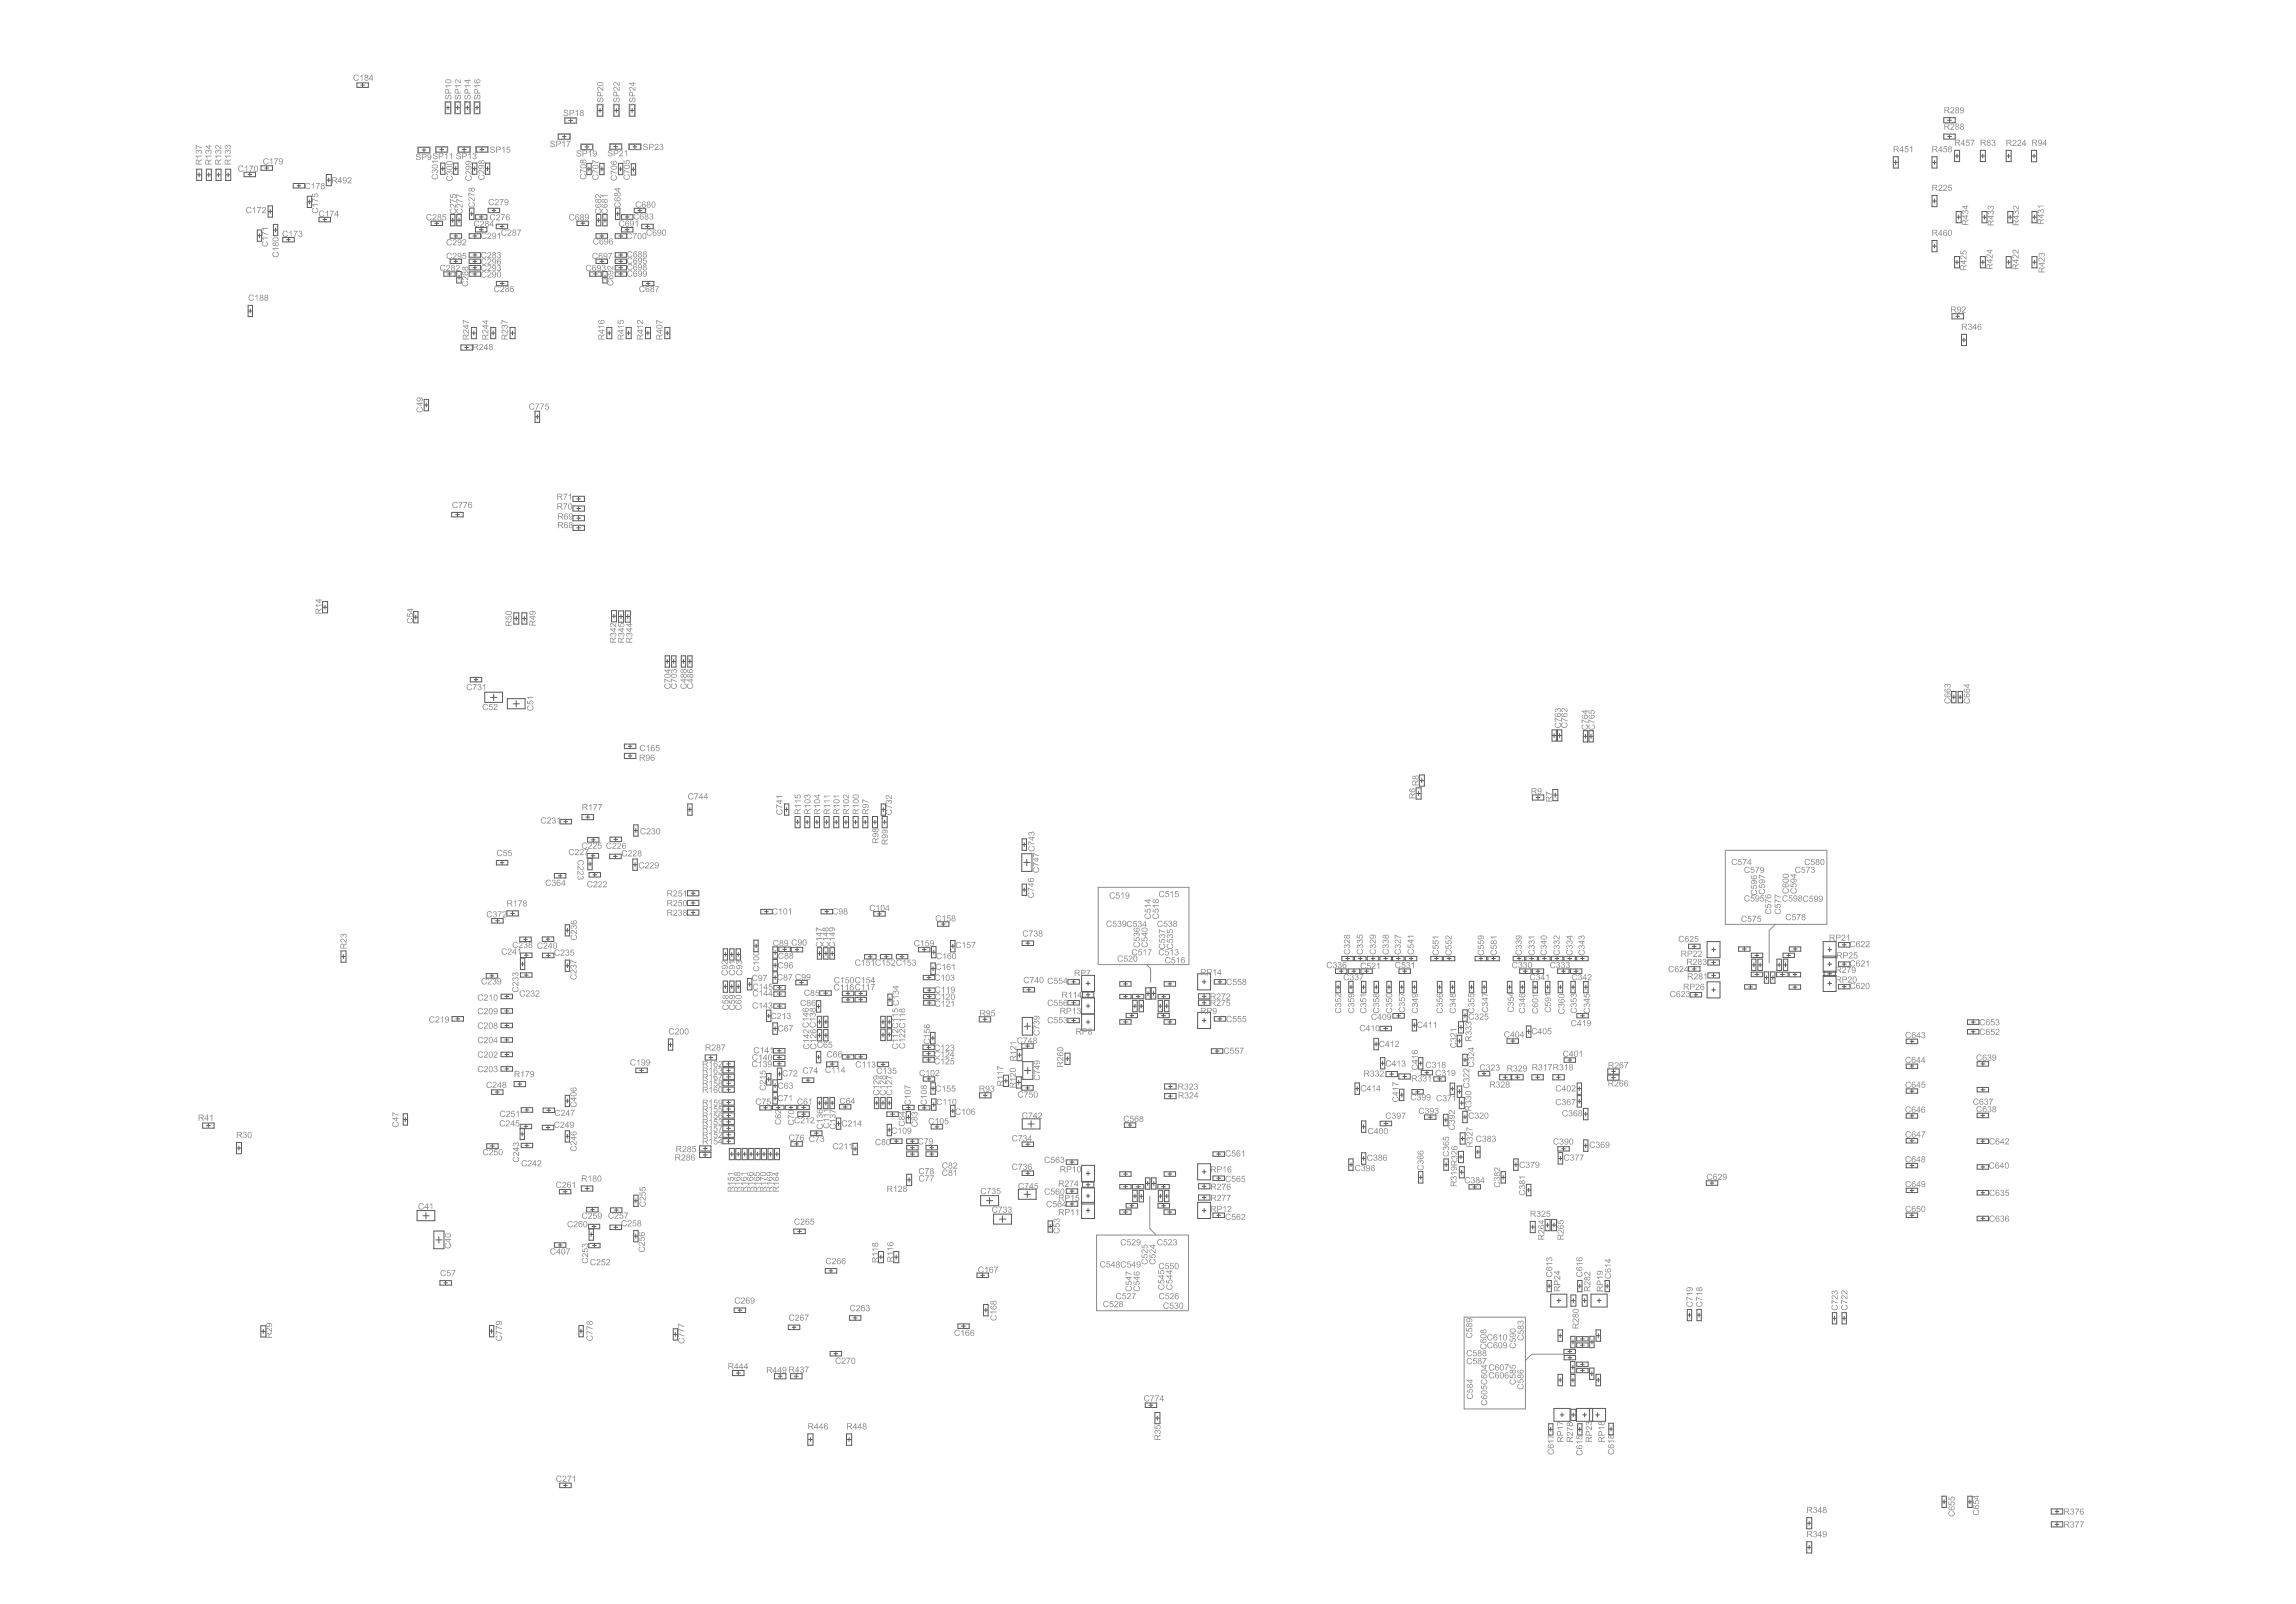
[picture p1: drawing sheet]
<svg xmlns="http://www.w3.org/2000/svg" width="288mm" height="201mm" viewBox="0 0 288 201" stroke-linecap="round" stroke-linejoin="round" font-family="sans-serif">
<g fill="none" stroke="#5a5a5a" stroke-width=".13">
<path d="M44.8 10.4h1.4v.6h-1.4zM45.2 10.7h.5M45.5 10.4v.5M52.4 18.5h1.5v.6h-1.5zM52.9 18.8h.5M53.2 18.6v.4M54.7 18.4h1.4v.7h-1.4zM55.1 18.7h.5M55.4 18.5v.5M55.9 12.8h.6v1.4h-.6zM55.9 13.5h.5M56.2 13.3v.4"/>
<path d="M57.1 12.8h.6v1.4h-.6zM57.2 13.5h.4M57.4 13.3v.4M57.5 18.4h1.4v.7h-1.4zM57.9 18.7h.5M58.2 18.5v.5M58.3 12.8h.6v1.4h-.6zM58.4 13.5h.4M58.6 13.3v.4M59.5 12.8h.6v1.4h-.6zM59.6 13.5h.5M59.7 18.4h1.4v.7h-1.4z"/>
<path d="M59.8 13.3v.4M60.2 18.7h.5M60.4 18.5v.5M70 16.8h1.5v.7h-1.5zM70.5 17.1h.5M70.7 16.9v.5M70.8 14.8h1.5v.6h-1.5zM71.3 15.1h.5M71.6 14.9v.5M72.9 18.1h1.4v.6h-1.4zM73.4 18.4h.4M73.6 18.2v.5"/>
<path d="M74.9 13.1h.7v1.5h-.7zM75 13.8h.5M75.2 13.6v.5M76.5 18.1h1.4v.6h-1.4zM76.9 18.4h.5M77 13.1h.6v1.5h-.6zM77.1 13.8h.4M77.2 18.1v.5M77.3 13.6v.5M78.9 18.1h1.4v.6h-1.4zM79 13.1h.6v1.5h-.6zM79 13.8h.5"/>
<path d="M79.3 13.6v.5M79.4 18.4h.4M79.6 18.2v.4M237.4 19.7h.6v1.4h-.6zM242.2 19.7h.7v1.4h-.7zM243.7 14.8h1.4v.6h-1.4zM243.7 16.8h1.4v.6h-1.4zM244.2 17.1h.5M244.2 15.1h.5M244.4 14.8v.5M244.4 16.9v.5M245.1 18.8h.6v1.5h-.6z"/>
<path d="M245.1 19.6h.5M245.4 19.3v.5M248.3 18.8h.6v1.5h-.6zM248.4 19.6h.4M248.6 19.3v.5M251.5 18.8h.7v1.5h-.7zM251.6 19.6h.5M251.8 19.3v.5M254.7 18.8h.6v1.5h-.6zM254.8 19.6h.5M255 19.3v.5M24.7 21.2h.6v1.4h-.6z"/>
<path d="M24.7 21.9h.5M25 21.7v.5M25.9 21.2h.6v1.4h-.6zM26 21.9h.4M26.2 21.7v.5M27.1 21.2h.6v1.4h-.6zM27.2 21.9h.4M27.4 21.7v.5M28.3 21.2h.6v1.4h-.6zM28.4 21.9h.4M28.6 21.7v.5M30.6 21.6h1.4v.6h-1.4z"/>
<path d="M31.1 21.9h.5M31.1 38.3h.6v1.4h-.6zM31.1 39h.5M31.3 21.6v.5M31.4 38.7v.5M32.3 28.8h.5v1.4h-.5zM32.3 29.5h.5M32.5 29.3v.5M32.7 20.8h1.5v.5h-1.5zM33.2 21.1h.5M33.4 20.8v.5M33.6 25.8h.6v1.4h-.6z"/>
<path d="M33.7 26.5h.4M33.9 26.3v.5M34.3 28.1h.5v1.4h-.5zM34.3 28.8h.5M34.5 28.6v.5M35.5 29.8h1.4v.5h-1.4zM35.9 30h.5M36.2 29.8v.5M36.8 23h1.4v.6h-1.4zM37.3 23.3h.4M37.5 23v.5M38.5 24.6h.6v1.4h-.6z"/>
<path d="M38.6 25.3h.4M38.8 25.1v.4M40 27.2h1.4v.6h-1.4zM40.5 27.5h.5M40.7 27.3v.5M40.9 21.9h.6v1.4h-.6zM41 22.6h.5M41.2 22.3v.5M54 27.7h1.5v.6h-1.5zM54.5 28h.5M54.8 27.8v.4M55.2 20.4h.6v1.5h-.6z"/>
<path d="M55.3 21.1h.4M55.5 20.9v.5M55.6 34.1h1.5v.5h-1.5zM56.1 34.3h.5M56.4 34.1v.5M56.4 29.3h1.5v.6h-1.5zM56.4 32.5h1.5v.5h-1.5zM56.5 26.9h.5v1.4h-.5zM56.5 27.6h.5M56.8 27.4v.4M56.9 20.4h.5v1.5h-.5zM56.9 32.8h.5"/>
<path d="M56.9 29.6h.5M56.9 21.1h.5M57.1 20.9v.5M57.1 29.3v.5M57.1 32.5v.5M57.3 34h.5v1.5h-.5zM57.3 26.9h.5v1.4h-.5zM57.3 34.8h.5M57.3 27.6h.5M57.5 27.4v.4M57.5 34.5v.5M58.8 29.3h1.5v.6h-1.5z"/>
<path d="M58.8 31.7h1.5v.5h-1.5zM58.8 32.5h1.5v.5h-1.5zM58.8 33.3h1.5v.5h-1.5zM58.8 34.1h1.5v.5h-1.5zM58.9 26.1h.5v1.4h-.5zM58.9 26.8h.5M59.1 26.6v.4M59.2 20.4h.6v1.5h-.6zM59.3 21.1h.4M59.3 33.6h.5M59.3 34.3h.5M59.3 32.8h.5"/>
<path d="M59.3 32h.5M59.3 29.6h.5M59.5 20.9v.5M59.5 29.3v.5M59.5 31.7v.5M59.5 32.5v.5M59.5 33.3v.5M59.5 34.1v.5M59.6 26.9h1.4v.6h-1.4zM59.6 28.5h1.4v.6h-1.4zM60.1 28.8h.5M60.1 27.2h.5"/>
<path d="M60.3 27v.4M60.3 28.6v.4M60.9 20.4h.5v1.5h-.5zM60.9 21.1h.5M61.1 20.9v.5M61.2 26.1h1.4v.6h-1.4zM61.7 26.4h.5M61.9 26.2v.4M62.2 28.1h1.4v.6h-1.4zM62.2 35.3h1.5v.5h-1.5zM62.7 28.4h.5M62.7 35.5h.5"/>
<path d="M62.9 28.2v.4M63 35.3v.5M72.3 27.7h1.5v.6h-1.5zM72.8 28h.5M73.1 27.8v.4M73.6 20.5h.5v1.4h-.5zM73.6 21.2h.5M73.8 20.9v.5M73.9 34.1h1.5v.5h-1.5zM74.4 34.3h.5M74.7 34.1v.5M74.7 29.3h1.5v.6h-1.5z"/>
<path d="M74.7 32.5h1.5v.5h-1.5zM74.8 26.9h.5v1.4h-.5zM74.8 27.6h.5M75 27.4v.4M75.2 20.5h.5v1.4h-.5zM75.2 32.8h.5M75.2 29.6h.5M75.2 21.2h.5M75.5 20.9v.5M75.5 29.3v.5M75.5 32.5v.5M75.6 34h.5v1.5h-.5z"/>
<path d="M75.6 26.9h.5v1.4h-.5zM75.6 34.8h.5M75.6 27.6h.5M75.9 27.4v.4M75.9 34.5v.5M77.1 29.3h1.4v.6h-1.4zM77.1 31.7h1.4v.5h-1.4zM77.1 32.5h1.4v.5h-1.4zM77.1 33.3h1.4v.5h-1.4zM77.1 34.1h1.4v.5h-1.4zM77.2 26.1h.5v1.4h-.5zM77.2 26.8h.5"/>
<path d="M77.4 26.6v.4M77.5 20.5h.6v1.4h-.6zM77.6 21.2h.4M77.6 33.6h.5M77.6 34.3h.5M77.6 32.8h.5M77.6 32h.5M77.6 29.6h.5M77.8 20.9v.5M77.8 29.3v.5M77.8 31.7v.5M77.8 32.5v.5"/>
<path d="M77.8 33.3v.5M77.8 34.1v.5M77.9 26.9h1.5v.6h-1.5zM77.9 28.5h1.5v.6h-1.5zM78.4 28.8h.5M78.4 27.2h.5M78.6 27v.4M78.6 28.6v.4M79.2 20.5h.5v1.4h-.5zM79.2 21.2h.5M79.4 21v.5M79.5 26.1h1.5v.6h-1.5z"/>
<path d="M80 26.4h.5M80.2 26.2v.4M80.5 28.1h1.4v.6h-1.4zM80.5 35.3h1.5v.5h-1.5zM81 28.4h.4M81 35.5h.5M81.2 28.2v.4M81.3 35.3v.5M237.5 20.4h.4M237.7 20.1v.5M242.2 30.1h.7v1.5h-.7zM242.2 24.5h.7v1.4h-.7z"/>
<path d="M242.3 30.9h.5M242.3 25.2h.5M242.3 20.4h.5M242.5 20.1v.5M242.5 25v.4M242.5 30.6v.5M244.7 39.3h1.5v.7h-1.5zM245.1 32.2h.6v1.4h-.6zM245.1 32.9h.5M245.2 39.7h.5M245.3 26.5h.6v1.4h-.6zM245.3 27.2h.5"/>
<path d="M245.4 32.6v.5M245.4 39.4v.5M245.6 27v.5M248.3 32.2h.6v1.4h-.6zM248.4 32.9h.4M248.5 26.5h.6v1.4h-.6zM248.6 27.2h.4M248.6 32.6v.5M248.8 27v.5M251.5 32.2h.7v1.4h-.7zM251.6 32.9h.5M251.7 26.5h.7v1.4h-.7z"/>
<path d="M251.8 27.2h.5M251.8 32.6v.5M252 27v.5M254.8 32.2h.6v1.4h-.6zM254.8 26.5h.6v1.4h-.6zM254.8 27.2h.5M254.8 32.9h.5M255.1 27v.5M255.1 32.6v.5M53.2 50.1h.5v1.4h-.5zM53.2 50.8h.5M53.4 50.5v.5"/>
<path d="M57.8 43.2h1.4v.7h-1.4zM58.3 43.6h.4M58.5 43.3v.5M59.1 41h.6v1.5h-.6zM59.2 41.8h.4M59.4 41.5v.5M61.5 41h.7v1.5h-.7zM61.6 41.8h.5M61.8 41.5v.5M64 41h.6v1.5h-.6zM64 41.8h.5M64.3 41.5v.5"/>
<path d="M67.1 51.5h.6v1.5h-.6zM67.1 52.2h.5M67.4 52v.5M76.1 41h.6v1.5h-.6zM76.2 41.8h.4M76.4 41.5v.5M78.5 41h.6v1.5h-.6zM78.6 41.8h.5M78.8 41.5v.5M80.9 41h.7v1.5h-.7zM81 41.8h.5M81.2 41.5v.5"/>
<path d="M83.4 41h.6v1.5h-.6zM83.4 41.8h.5M83.7 41.5v.5M245.9 41.9h.7v1.4h-.7zM246 42.6h.5M246.2 42.4v.5M40.4 75.4h.7v1.4h-.7zM40.5 76.1h.5M40.7 75.9v.5M51.9 76.7h.5v1.4h-.5zM51.9 77.4h.5M52.1 77.1v.5"/>
<path d="M56.6 64.2h1.5v.6h-1.5zM57.1 64.5h.5M57.4 64.3v.5M64.4 76.8h.6v1.4h-.6zM64.5 77.5h.5M64.7 77.3v.5M65.4 76.8h.7v1.4h-.7zM65.5 77.5h.5M65.7 77.3v.5M71.8 62.2h1.5v.7h-1.5zM71.8 63.4h1.5v.7h-1.5zM71.8 64.6h1.5v.7h-1.5z"/>
<path d="M71.8 65.9h1.5v.6h-1.5zM72.3 66.2h.5M72.3 63.8h.5M72.3 65h.5M72.3 62.5h.5M72.5 62.3v.5M72.5 63.5v.5M72.5 64.7v.5M72.5 65.9v.5M76.7 76.5h.6v1.5h-.6zM76.7 77.3h.5M77 77v.5"/>
<path d="M77.6 76.6h.6v1.4h-.6zM77.6 77.3h.5M77.9 77.1v.4M78.4 76.6h.6v1.4h-.6zM78.5 77.3h.5M78.7 77.1v.4M59 84.9h1.4v.6h-1.4zM59.4 85.2h.5M59.7 85v.4M60.8 86.8h2.2v1.3h-2.2zM61.5 87.4h.8M61.9 87v.8"/>
<path d="M63.6 87.6h2.2v1.3h-2.2zM64.3 88.2h.8M64.7 87.8v.8M78.3 93.3h1.4v.5h-1.4zM78.3 94.4h1.4v.7h-1.4zM78.8 94.8h.4M78.8 93.6h.4M79 93.3v.5M79 94.5v.5M83.4 82.2h.5v1.4h-.5zM83.4 82.9h.5M83.7 82.7v.5"/>
<path d="M84.2 82.2h.6v1.4h-.6zM84.2 82.9h.5M84.5 82.7v.5M85.4 82.2h.6v1.4h-.6zM85.5 82.9h.4M85.7 82.7v.5M86.2 82.2h.6v1.4h-.6zM86.3 82.9h.4M86.5 82.7v.5M177.5 98.8h.7v1.4h-.7zM177.6 99.5h.5M177.9 99.2v.5"/>
<path d="M178 97.2h.6v1.4h-.6zM178 97.9h.5M178.3 97.6v.5M192.1 99.7h1.5v.6h-1.5zM192.6 100h.5M192.8 99.7v.5M194.6 91.5h.5v1.4h-.5zM194.6 92.2h.5M194.7 99h.6v1.4h-.6zM194.8 99.7h.4M194.9 92v.5M195 99.4v.5"/>
<path d="M195.3 91.5h.5v1.4h-.5zM195.3 92.2h.5M195.5 92v.5M198.5 91.6h.6v1.4h-.6zM198.5 92.3h.5M198.8 92.1v.5M199.2 91.6h.6v1.4h-.6zM199.3 92.3h.4M199.5 92.1v.5M244.7 86.7h.5v1.4h-.5zM244.7 87.4h.5M245 87.2v.4"/>
<path d="M245.5 86.7h.5v1.4h-.5zM245.5 87.4h.5M245.8 87.2v.4M42.7 119.2h.7v1.4h-.7zM42.8 119.9h.5M43.1 119.7v.5M61.6 115.2h1.5v.5h-1.5zM62.1 115.4h.5M62.2 107.9h1.5v.5h-1.5zM62.4 115.2v.5M62.7 108.2h.5M62.9 107.9v.5"/>
<path d="M63.5 114.2h1.5v.6h-1.5zM64 114.5h.5M64.3 114.3v.5M65.2 117.5h1.4v.5h-1.4zM65.3 119.5h1.4v.5h-1.4zM65.7 117.8h.4M65.8 119.8h.4M65.9 117.5v.5M66 119.5v.5M68 117.5h1.4v.5h-1.4zM68 119.5h1.5v.6h-1.5zM68.5 117.7h.4"/>
<path d="M68.5 119.8h.5M68.7 117.5v.5M68.7 119.5v.5M69.5 109.5h1.4v.6h-1.4zM70 109.8h.5M70.2 102.7h1.5v.6h-1.5zM70.2 109.5v.5M70.7 103h.5M70.9 115.9h.5v1.4h-.5zM70.9 116.6h.5M70.9 102.8v.4M71.1 116.4v.5"/>
<path d="M73 102.1h1.4v.7h-1.4zM73.5 102.4h.4M73.6 107h1.4v.6h-1.4zM73.7 105h1.4v.6h-1.4zM73.7 107.6h.5v1.4h-.5zM73.7 102.2v.5M73.7 108.3h.5M73.9 109.4h1.4v.5h-1.4zM74 108.1v.5M74.1 107.3h.5M74.1 105.3h.5M74.3 107v.5"/>
<path d="M74.3 109.7h.5M74.4 105v.5M74.6 109.4v.5M76.4 107.1h1.5v.5h-1.5zM76.5 104.9h1.4v.6h-1.4zM76.9 107.4h.5M77 105.2h.4M77.2 107.1v.5M77.2 105v.5M79.3 107.7h.6v1.4h-.6zM79.4 108.4h.5M79.5 103.4h.5v1.4h-.5z"/>
<path d="M79.5 104.1h.5M79.6 108.2v.4M79.7 103.9v.5M86.2 111.7h1.4v.6h-1.4zM86.2 112.9h1.4v.6h-1.4zM86.2 114.1h1.4v.6h-1.4zM86.2 100.8h.6v1.4h-.6zM86.3 101.5h.4M86.5 101.2v.5M86.7 114.4h.4M86.7 113.2h.4M86.7 112h.4"/>
<path d="M86.9 111.7v.5M86.9 113v.4M86.9 114.2v.5M90.7 118.9h.5v1.5h-.5zM90.7 119.7h.5M90.9 119.4v.5M91.5 118.9h.5v1.5h-.5zM91.5 119.7h.5M91.7 119.4v.5M92.3 118.9h.5v1.5h-.5zM92.3 119.7h.5M92.6 119.4v.5"/>
<path d="M94.5 117.9h.6v1.4h-.6zM94.6 118.6h.4M94.8 118.3v.5M95.4 114h1.4v.6h-1.4zM95.9 114.3h.4M96.1 114v.5M96.9 118.7h.6v1.4h-.6zM96.9 119.4h.5M97.2 119.2v.5M97.6 118.7h1.5v.6h-1.5zM98.1 119h.5M98.4 100.8h.5v1.4h-.5z"/>
<path d="M98.4 118.8v.5M98.4 101.5h.5M98.6 101.2v.5M99.2 118.8h1.4v.5h-1.4zM99.7 119h.5M99.7 102.4h.6v1.4h-.6zM99.8 103.1h.4M99.9 118.8v.5M100 102.8v.5M100.9 102.4h.6v1.4h-.6zM101 103.1h.4M101.2 102.8v.5"/>
<path d="M102.1 102.4h.6v1.4h-.6zM102.2 103.1h.5M102.4 102.8v.5M102.5 118.8h.5v1.4h-.5zM102.5 119.5h.5M102.7 119.3v.5M102.9 114h1.5v.6h-1.5zM103.3 118.8h.5v1.4h-.5zM103.3 119.5h.5M103.3 102.4h.7v1.4h-.7zM103.4 103.1h.5M103.4 114.3h.5"/>
<path d="M103.5 119.3v.5M103.6 102.8v.5M103.7 114v.5M104.1 118.8h.5v1.4h-.5zM104.1 119.5h.5M104.3 119.3v.5M104.5 102.4h.7v1.4h-.7zM104.6 103.1h.5M104.8 102.8v.5M105.8 102.4h.6v1.4h-.6zM105.8 103.1h.5M106.1 102.8v.5"/>
<path d="M107 102.4h.6v1.4h-.6zM107 103.1h.5M107.3 102.8v.5M108.2 102.4h.6v1.4h-.6zM108.3 103.1h.4M108.4 119.7h1.4v.5h-1.4zM108.5 102.8v.5M108.9 120h.5M109.1 119.7v.5M109.4 102.4h.6v1.4h-.6zM109.5 103.1h.4M109.6 114.3h1.4v.6h-1.4z"/>
<path d="M109.7 102.8v.5M110 114.6h.5M110.3 114.3v.5M110.4 119.7h1.4v.5h-1.4zM110.5 100.8h.5v1.4h-.5zM110.5 101.5h.5M110.6 102.4h.6v1.4h-.6zM110.7 103.1h.4M110.7 101.2v.5M110.9 119.9h.5M110.9 102.8v.5M111.1 119.7v.5"/>
<path d="M112.4 119.7h1.4v.5h-1.4zM112.8 119.9h.5M113.1 119.7v.5M115.2 118.8h1.4v.5h-1.4zM115.6 119h.5M115.9 118.8v.5M116.8 118.7h.6v1.4h-.6zM116.8 119.4h.5M117.1 119.1v.5M117.6 115.6h1.4v.5h-1.4zM118 115.8h.5M118.3 115.6v.5"/>
<path d="M119.2 117.9h.5v1.4h-.5zM119.2 118.6h.5M119.5 118.4v.4M128.1 107h1.3v2.2h-1.3zM128.1 118h1.5v.5h-1.5zM128.1 105.2h.6v1.4h-.6zM128.1 110.8h.6v1.5h-.6zM128.2 111.6h.5M128.2 105.9h.5M128.4 108.1h.7M128.4 105.6v.5M128.4 111.3v.5"/>
<path d="M128.6 118.2h.5M128.7 107.7v.8M128.9 118v.5M168.2 119.9h1.5v.5h-1.5zM169 119.9v.5M169.8 119.9h1.5v.5h-1.5zM170.6 119.9v.5M171.4 119.9h1.5v.5h-1.5zM172.1 119.9v.5M173 119.9h1.5v.5h-1.5zM173.7 119.9v.5M174.6 119.9h1.4v.5h-1.4z"/>
<path d="M175.3 119.9v.5M176.2 119.9h1.4v.5h-1.4zM176.9 119.9v.5M179.4 119.9h1.4v.5h-1.4zM180.1 119.9v.5M181 119.9h1.4v.5h-1.4zM181.7 119.9v.5M184.9 119.9h1.5v.5h-1.5zM185.7 119.9v.5M186.5 119.9h1.5v.5h-1.5zM187.3 119.9v.5M189.7 119.9h1.5v.5h-1.5z"/>
<path d="M190.4 119.9v.5M191.3 119.9h1.4v.5h-1.4zM192 119.9v.5M192.9 119.9h1.4v.5h-1.4zM193.6 119.9v.5M194.5 119.9h1.4v.5h-1.4zM195.2 119.9v.5M196.1 119.9h1.4v.5h-1.4zM196.8 119.9v.5M197.7 119.9h1.4v.5h-1.4zM198.4 119.9v.5M211.7 118.4h1.4v.5h-1.4z"/>
<path d="M212.2 118.6h.5M212.4 118.4v.5M214 118h1.6v2.1h-1.6zM214.6 119h.5M214.8 118.8v.5M218 118.7h1.4v.6h-1.4zM218.5 119h.4M218.7 118.7v.5M219.6 119.5h1.4v.5h-1.4zM220 119.8h.5M220.3 119.5v.5M223.6 119.5h1.4v.5h-1.4z"/>
<path d="M224 119.8h.5M224.3 119.5v.5M224.3 118.7h1.5v.6h-1.5zM224.8 119h.5M225.1 118.7v.5M228.6 118h1.6v3.9h-1.6zM228.6 119.9h1.6M229.2 119h.4M229.4 118.8v.5M230.5 118.2h1.4v.5h-1.4zM231 118.4h.5M231.2 118.2v.5"/>
<path d="M50.6 139.6h.5v1.4h-.5zM56.7 127.4h1.4v.6h-1.4zM57.2 127.7h.4M57.4 127.5v.5M61 122.1h1.4v.5h-1.4zM61.4 122.3h.5M61.6 136.6h1.5v.6h-1.5zM61.7 122.1v.5M62.1 136.9h.5M62.3 136.7v.5M62.8 128.3h1.5v.5h-1.5zM62.8 124.6h1.5v.6h-1.5z"/>
<path d="M62.8 126.5h1.5v.5h-1.5zM62.8 130.1h1.5v.6h-1.5zM62.8 131.9h1.5v.6h-1.5zM62.8 133.7h1.5v.6h-1.5zM63.3 128.6h.5M63.3 134h.5M63.3 132.2h.5M63.3 130.4h.5M63.3 126.7h.5M63.3 124.9h.5M63.5 124.7v.5M63.5 126.5v.5"/>
<path d="M63.5 128.3v.5M63.5 130.1v.5M63.5 131.9v.5M63.5 133.8v.4M64.5 135.6h1.4v.6h-1.4zM64.9 135.9h.5M65.2 135.7v.4M65.2 120.1h.6v1.5h-.6zM65.3 122h1.4v.5h-1.4zM65.3 120.8h.5M65.3 138.9h1.5v.5h-1.5zM65.5 120.6v.5"/>
<path d="M65.8 122.2h.4M65.8 139.2h.5M66 122v.5M66.1 138.9v.5M68.1 138.9h1.4v.6h-1.4zM68.6 139.2h.4M68.8 138.9v.5M70.9 120.4h.5v1.4h-.5zM70.9 137.3h.5v1.4h-.5zM70.9 138h.5M70.9 121.1h.5M71.1 120.8v.5"/>
<path d="M71.1 137.8v.5M79.7 133.9h1.5v.6h-1.5zM80.2 134.2h.5M80.4 133.9v.5M83.8 130.3h.5v1.4h-.5zM83.8 131h.5M84.1 130.7v.5M88.4 132.2h1.4v.7h-1.4zM88.9 132.6h.5M89.1 132.3v.5M90.6 135.5h1.5v.6h-1.5zM90.6 134.7h1.5v.6h-1.5z"/>
<path d="M90.6 139.5h1.5v.7h-1.5zM90.6 133.1h1.5v.6h-1.5zM90.6 133.9h1.5v.6h-1.5zM90.6 136.3h1.5v.6h-1.5zM90.6 137.9h1.5v.6h-1.5zM90.6 138.7h1.5v.7h-1.5zM90.7 123h.5v1.4h-.5zM90.7 123.7h.5M90.9 123.4v.5M91.1 139.8h.5M91.1 136.6h.5M91.1 133.4h.5"/>
<path d="M91.1 135h.5M91.1 134.2h.5M91.1 139h.5M91.1 138.2h.5M91.1 135.8h.5M91.3 133.1v.5M91.3 133.9v.5M91.3 134.8v.4M91.3 135.6v.4M91.3 136.4v.5M91.3 138v.5M91.3 138.8v.5"/>
<path d="M91.3 139.6v.5M91.5 123h.5v1.4h-.5zM91.5 123.7h.5M91.7 123.4v.5M92.3 123h.5v1.4h-.5zM92.3 123.7h.5M92.6 123.4v.5M93.7 122.7h.6v1.4h-.6zM93.7 123.4h.5M94 123.1v.5M95.3 138.6h1.4v.6h-1.4zM95.7 138.9h.5"/>
<path d="M96 138.6v.5M96.1 126.6h.6v1.5h-.6zM96.1 134.6h.6v1.4h-.6zM96.2 127.4h.4M96.2 135.3h.4M96.4 127.1v.5M96.4 135.1v.4M96.9 138.6h1.4v.5h-1.4zM96.9 121.8h.6v1.5h-.6zM96.9 137h.6v1.4h-.6zM96.9 135.4h.6v1.4h-.6zM96.9 120.3h.6v1.4h-.6z"/>
<path d="M96.9 128.2h.6v1.5h-.6zM96.9 122.5h.5M96.9 137.7h.5M96.9 136.1h.5M96.9 128.9h.5M96.9 121h.5M97 133.1h1.4v.5h-1.4zM97 131.4h1.4v.6h-1.4zM97 132.3h1.4v.5h-1.4zM97 123.6h1.5v.5h-1.5zM97 124.3h1.5v.6h-1.5zM97 125.9h1.5v.5h-1.5z"/>
<path d="M97.2 120.8v.4M97.2 122.3v.5M97.2 128.7v.5M97.2 135.9v.4M97.2 137.5v.4M97.3 138.8h.5M97.5 133.4h.4M97.5 132.6h.4M97.5 133.9h.5v1.4h-.5zM97.5 131.7h.4M97.5 126.1h.5M97.5 124.6h.5"/>
<path d="M97.5 123.8h.5M97.5 134.6h.5M97.6 138.6v.5M97.7 131.5v.5M97.7 132.3v.5M97.7 133.1v.5M97.7 123.6v.5M97.7 124.4v.5M97.7 125.9v.5M97.7 134.4v.5M98.5 138.6h1.4v.5h-1.4zM98.9 138.8h.5"/>
<path d="M99.2 138.6v.5M99.8 122.9h1.4v.6h-1.4zM100 138.6h1.5v.5h-1.5zM100 139.4h1.5v.6h-1.5zM100.2 123.2h.5M100.5 122.9v.5M100.5 139.7h.5M100.5 138.8h.5M100.6 135.1h1.4v.6h-1.4zM100.8 138.6v.5M100.8 139.4v.5M101.1 135.4h.4"/>
<path d="M101.3 135.2v.5M102.4 131.8h.5v1.4h-.5zM102.4 125.4h.5v1.5h-.5zM102.4 132.5h.5M102.4 126.2h.5M102.5 129.1h.5v1.4h-.5zM102.5 137.6h.5v1.4h-.5zM102.5 127.4h.5v1.4h-.5zM102.5 138.3h.5M102.5 129.8h.5M102.5 128.1h.5M102.6 125.9v.5"/>
<path d="M102.6 132.3v.5M102.7 127.9v.5M102.7 129.5v.5M102.7 138v.5M102.8 124.2h1.4v.6h-1.4zM103.3 129.1h.5v1.4h-.5zM103.3 137.6h.5v1.4h-.5zM103.3 127.4h.5v1.4h-.5zM103.3 124.5h.5M103.3 138.3h.5M103.3 129.8h.5M103.3 128.1h.5"/>
<path d="M103.5 124.3v.4M103.5 127.9v.5M103.5 129.5v.5M103.5 138v.5M103.6 133.1h1.4v.6h-1.4zM104.1 137.6h.5v1.4h-.5zM104.1 138.3h.5M104.1 133.4h.5M104.3 133.2v.4M104.3 138v.5M105.2 138.5h1.5v.5h-1.5zM105.6 125.1h1.4v.5h-1.4z"/>
<path d="M105.6 124.3h1.4v.5h-1.4zM105.6 132.2h1.4v.6h-1.4zM105.7 138.8h.5M106 138.5v.5M106.1 125.3h.4M106.1 124.5h.5M106.1 132.5h.5M106.3 124.3v.5M106.3 125.1v.5M106.3 132.3v.4M107.2 132.2h1.4v.6h-1.4zM107.2 124.3h1.4v.5h-1.4z"/>
<path d="M107.2 125h1.4v.6h-1.4zM107.7 125.3h.5M107.7 132.5h.5M107.7 124.5h.5M107.9 124.3v.5M107.9 125.1v.5M107.9 132.2v.5M109.6 137.6h.6v1.4h-.6zM109.7 138.3h.4M109.9 138v.5M110 133.2h1.4v.5h-1.4zM110.4 137.6h.6v1.4h-.6z"/>
<path d="M110.4 127.4h.6v1.4h-.6zM110.4 129h.6v1.5h-.6zM110.5 133.4h.4M110.5 138.3h.4M110.5 128.1h.4M110.5 129.7h.4M110.7 127.9v.5M110.7 129.5v.5M110.7 133.2v.5M110.7 138v.5M111.2 139.4h1.4v.6h-1.4zM111.2 137.6h.6v1.4h-.6z"/>
<path d="M111.2 129h.6v1.4h-.6zM111.2 127.4h.6v1.4h-.6zM111.3 138.3h.4M111.3 129.7h.4M111.3 128.1h.4M111.3 124.6h.6v1.5h-.6zM111.4 125.3h.4M111.5 127.9v.5M111.5 129.5v.4M111.5 138v.5M111.6 125.1v.5M111.7 139.7h.4"/>
<path d="M111.9 139.4v.5M113.2 138.6h1.4v.5h-1.4zM113.6 139.4h.6v1.4h-.6zM113.7 138.8h.4M113.9 138.6v.5M113.9 139.8v.5M115.2 138.6h1.4v.6h-1.4zM115.6 138.9h.5M115.7 132.6h1.5v.6h-1.5zM115.7 131h1.5v.6h-1.5zM115.7 131.8h1.5v.6h-1.5zM115.8 122.3h1.4v.5h-1.4z"/>
<path d="M115.8 135h1.4v.5h-1.4zM115.8 123.9h1.4v.5h-1.4zM115.8 124.7h1.4v.5h-1.4zM115.8 125.4h1.4v.6h-1.4zM115.9 138.6v.5M116.2 132.9h.5M116.2 132.1h.5M116.2 131.3h.5M116.2 122.5h.5M116.2 135.3h.5M116.3 125.7h.4M116.3 124.1h.4"/>
<path d="M116.3 124.9h.4M116.4 131.1v.4M116.4 131.8v.5M116.4 132.6v.5M116.5 122.3v.5M116.5 135v.5M116.5 123.9v.5M116.5 124.7v.5M116.5 125.5v.5M116.7 129.4h.5v1.5h-.5zM116.7 120.7h.6v1.5h-.6zM116.7 135.7h.6v1.5h-.6z"/>
<path d="M116.7 130.1h.5M116.7 136.4h.5M116.7 121.4h.5M116.8 137.8h.6v1.4h-.6zM116.8 138.5h.5M117 129.9v.5M117 121.2v.5M117 136.2v.5M117.1 138.2v.5M119.2 138.6h.5v1.4h-.5zM119.2 139.3h.5M119.5 139v.5"/>
<path d="M122.8 127.5h1.4v.6h-1.4zM122.8 137h1.4v.6h-1.4zM123.3 127.8h.4M123.3 137.3h.5M123.5 127.5v.5M123.5 137.1v.5M125.8 134.8h.6v1.4h-.6zM125.9 135.5h.4M126.1 135.3v.4M127.4 135h.6v1.4h-.6zM127.5 135.7h.5M127.5 131.6h.6v1.4h-.6z"/>
<path d="M127.6 132.3h.5M127.7 135.5v.4M127.8 132v.5M128.1 136.1h1.4v.6h-1.4zM128.1 130.9h1.4v.5h-1.4zM128.2 127.5h1.2v2.3h-1.2zM128.2 133.1h1.3v2.2h-1.3zM128.3 123.8h1.4v.6h-1.4zM128.4 128.7h.8M128.5 134.2h.8M128.6 136.4h.5M128.6 131.1h.5"/>
<path d="M128.8 124.1h.4M128.8 128.3v.8M128.8 130.9v.5M128.8 136.1v.5M128.9 133.8v.8M129 123.8v.5M133.5 132h.7v1.4h-.7zM133.6 132.7h.5M133.8 132.5v.5M133.9 122.8h1.4v.6h-1.4zM133.9 125.4h1.4v.6h-1.4zM133.9 127.6h1.4v.6h-1.4z"/>
<path d="M134.4 127.9h.4M134.4 125.7h.4M134.4 123.1h.4M134.6 122.8v.5M134.6 125.5v.5M134.6 127.7v.5M135.6 122.3h1.6v2h-1.6zM135.6 125.1h1.6v4h-1.6zM135.6 127.1h1.6M135.7 124.4h1.4v.6h-1.4zM136.2 128.1h.5M136.2 123.3h.5"/>
<path d="M136.2 124.7h.5M136.2 126.1h.5M136.4 123v.5M136.4 124.5v.4M136.4 125.9v.5M136.4 127.9v.5M140.4 123.1h1.4v.5h-1.4zM140.4 124.7h1.4v.5h-1.4zM140.4 127.8h1.4v.6h-1.4zM140.9 123.3h.4M140.9 128.1h.4M140.9 124.9h.4"/>
<path d="M141.1 123.1v.5M141.1 124.7v.5M141.1 127.9v.5M141.2 127h1.4v.6h-1.4zM141.7 127.3h.4M141.9 127.1v.4M142 124.7h1.4v.5h-1.4zM142 125.4h.6v1.4h-.6zM142.1 126.1h.4M142.3 125.9v.5M142.5 124.9h.4M142.7 124.7v.5"/>
<path d="M142.8 125.4h.6v1.4h-.6zM142.9 126.1h.4M143.1 125.9v.5M143.7 123.8h.5v1.5h-.5zM143.7 124.6h.5M143.9 124.3v.5M144.3 123.8h.6v1.4h-.6zM144.4 124.5h.5M144.6 124.3v.5M145.2 127h1.4v.6h-1.4zM145.2 124.7h1.4v.5h-1.4zM145.2 125.4h.6v1.4h-.6z"/>
<path d="M145.2 126.1h.5M145.5 125.9v.5M145.6 127.3h.5M145.7 124.9h.4M145.9 127.1v.4M145.9 124.7v.5M146 123.1h1.4v.5h-1.4zM146 127.8h1.4v.6h-1.4zM146 125.4h.6v1.4h-.6zM146 135.9h1.5v.6h-1.5zM146 137.1h1.5v.6h-1.5zM146 126.1h.5"/>
<path d="M146.3 125.9v.5M146.4 123.3h.5M146.4 128.1h.5M146.5 137.4h.5M146.5 136.2h.5M146.7 123.1v.5M146.7 127.9v.5M146.7 136v.4M146.7 137.2v.5M150.2 122.1h1.6v2h-1.6zM150.2 126.9h1.6v2h-1.6zM150.3 124.6h1.4v.6h-1.4z"/>
<path d="M150.3 125.4h1.4v.6h-1.4zM150.7 127.9h.5M150.7 125.7h.5M150.7 123.1h.5M150.7 124.9h.5M151 122.8v.5M151 124.7v.4M151 125.5v.5M151 127.7v.5M151.9 131.5h1.4v.5h-1.4zM152.2 122.8h1.5v.6h-1.5zM152.2 127.4h1.5v.6h-1.5z"/>
<path d="M152.4 131.8h.4M152.6 131.5v.5M152.7 127.7h.5M152.7 123.1h.5M152.9 122.8v.5M152.9 127.5v.5M167.4 121.5h1.5v.5h-1.5zM167.5 123h.5v1.5h-.5zM167.5 123.8h.5M167.8 123.5v.5M167.9 121.8h.5M168.2 121.5v.5"/>
<path d="M168.7 120.2h.5M169 121.5h1.5v.5h-1.5zM169.1 123h.5v1.5h-.5zM169.1 123.8h.5M169.4 123.5v.5M169.5 121.8h.5M169.7 121.5v.5M169.9 135.8h.6v1.4h-.6zM169.9 136.5h.5M170.2 136.2v.5M170.3 120.2h.5M170.6 121.5h1.5v.5h-1.5z"/>
<path d="M170.7 123h.5v1.5h-.5zM170.7 123.8h.5M171 123.5v.5M171.1 121.8h.5M171.3 121.5v.5M171.9 120.2h.5M172.3 130.2h.5v1.4h-.5zM172.3 123h.5v1.5h-.5zM172.3 130.9h.5M172.3 123.8h.5M172.5 130.7v.4M172.6 123.5v.5"/>
<path d="M173 128.7h1.5v.5h-1.5zM173.1 132.6h.5v1.4h-.5zM173.1 133.3h.5M173.3 133.1v.4M173.5 120.2h.5M173.5 128.9h.5M173.7 128.7v.5M173.8 134.3h1.4v.7h-1.4zM173.9 123h.5v1.5h-.5zM173.9 123.8h.5M174.2 123.5v.5M174.3 134.7h.4"/>
<path d="M174.5 134.4v.5M174.6 127.1h1.5v.5h-1.5zM175.1 120.2h.5M175.1 127.3h.5M175.3 127.1v.5M175.4 134.6h1.4v.7h-1.4zM175.4 121.5h1.4v.5h-1.4zM175.5 123h.5v1.5h-.5zM175.5 136.5h.5v1.5h-.5zM175.5 123.8h.5M175.5 137.3h.5M175.7 123.5v.5"/>
<path d="M175.7 137v.5M175.9 121.8h.5M175.9 135h.4M176.1 134.7v.5M176.1 121.5v.5M176.7 120.2h.4M177 136.6h1.4v.6h-1.4zM177.1 123h.5v1.5h-.5zM177.1 127.8h.5v1.4h-.5zM177.1 123.8h.5M177.1 128.5h.5M177.3 123.5v.5"/>
<path d="M177.3 128.3v.5M177.5 136.9h.5M177.7 136.6v.5M177.8 132.6h.6v1.4h-.6zM177.9 133.3h.5M178.1 133.1v.4M178.2 134.2h1.4v.6h-1.4zM178.6 139.8h1.4v.5h-1.4zM178.7 134.5h.4M178.9 134.2v.5M179.3 139.8v.5M179.8 135h1.4v.5h-1.4z"/>
<path d="M179.9 120.2h.4M180.2 123h.6v1.5h-.6zM180.3 123.8h.4M180.3 135.3h.4M180.5 123.5v.5M180.5 135v.5M181 139.7h.6v1.4h-.6zM181.4 120.2h.5M181.8 135.8h.6v1.4h-.6zM181.8 123h.6v1.5h-.6zM181.9 136.5h.4M181.9 123.8h.4"/>
<path d="M182.1 136.2v.5M182.1 123.5v.5M182.7 129.8h.6v1.4h-.6zM182.7 136.9h.5M182.7 130.5h.5M182.9 128.1h.6v1.4h-.6zM182.9 128.8h.5M183 137.6v1.4h.6v-1.4h-.9v-1.5h.6v1.5M183 130.3v.4M183 136.6v.5M183 138.3h.5M183.2 128.6v.4"/>
<path d="M183.3 138v.5M183.4 126.6h.6v1.4h-.6zM183.4 132.2h.6v1.4h-.6zM183.4 139.3h.6v1.4h-.6zM183.4 127.3h.5M183.4 132.9h.5M183.7 127.1v.4M183.7 132.6v.5M183.7 139.8v.5M184.2 123h.6v1.5h-.6zM184.3 123.8h.4M184.5 123.5v.5"/>
<path d="M185.4 134.3h1.4v.6h-1.4zM185.4 120.2h.5M185.8 123h.6v1.5h-.6zM185.8 134.6h.5M185.9 123.8h.4M186.1 134.3v.5M186.1 123.5v.5M187 120.2h.5M188 134.7h1.5v.7h-1.5zM188.5 135.1h.5M188.7 134.8v.5M188.9 130.2h1.5v.6h-1.5z"/>
<path d="M189 123h.6v1.5h-.6zM189 123.8h.5M189.3 123.5v.5M189.4 130.5h.5M189.5 134.7h1.5v.7h-1.5zM189.7 130.3v.5M190 135.1h.5M190.2 120.2h.5M190.2 134.8v.5M190.5 121.5h1.5v.5h-1.5zM190.6 123h.5v1.5h-.5zM190.6 123.8h.5"/>
<path d="M190.9 123.5v.5M191 121.8h.5M191.2 121.5v.5M191.4 128.6h.5v1.4h-.5zM191.4 129.3h.5M191.7 129.1v.5M191.8 120.2h.5M192.1 134.7h1.4v.7h-1.4zM192.1 121.5h1.4v.5h-1.4zM192.2 123.1h.5v1.4h-.5zM192.2 123.8h.5M192.5 123.5v.5"/>
<path d="M192.5 135.1h.5M192.6 121.8h.5M192.8 134.8v.5M192.8 121.5v.5M193.4 120.2h.5M193.8 123h.5v1.5h-.5zM193.8 123.8h.5M194 123.5v.5M194.7 134.7h1.4v.7h-1.4zM195 120.2h.5M195.2 135.1h.4M195.3 121.5h1.4v.5h-1.4z"/>
<path d="M195.4 123h.5v1.5h-.5zM195.4 123.8h.5M195.4 134.8v.5M195.6 123.5v.5M195.8 121.8h.4M196 121.5v.5M196.1 132.6h1.4v.6h-1.4zM196.6 120.2h.5M196.6 132.9h.5M196.8 132.7v.4M196.9 121.5h1.4v.5h-1.4zM197 123h.5v1.5h-.5z"/>
<path d="M197 123.8h.5M197.2 123.5v.5M197.4 121.8h.4M197.6 121.5v.5M197.7 127.1h1.4v.5h-1.4zM197.7 135.8h.6v1.4h-.6zM197.7 137.4h.6v1.4h-.6zM197.8 136.5h.4M197.8 138.1h.4M198 136.2v.5M198 137.8v.5M198.2 120.2h.4"/>
<path d="M198.2 127.3h.5M198.4 127.1v.5M198.5 138.9h.6v1.5h-.6zM198.5 123h.6v1.5h-.6zM198.6 139.7h.5M198.6 123.8h.5M198.8 139.4v.5M198.8 123.5v.5M201.6 134.8h1.4v.6h-1.4zM201.6 134h1.4v.7h-1.4zM202 135.1h.5M202.1 134.3h.4"/>
<path d="M202.3 134.9v.4M202.3 134.1v.5M211.7 121.2h1.4v.6h-1.4zM211.9 124.4h1.4v.6h-1.4zM212.2 121.5h.5M212.4 124.7h.5M212.4 121.2v.5M212.6 124.5v.4M214 123.1h1.6v2h-1.6zM214.1 120.3h1.5v.7h-1.5zM214.1 122h1.5v.6h-1.5zM214.6 124.1h.5"/>
<path d="M214.6 122.3h.5M214.6 120.7h.5M214.8 120.4v.5M214.8 122v.5M214.8 123.9v.4M218.7 123.4h1.5v.6h-1.5zM219.2 123.7h.5M219.5 123.5v.5M219.6 121.9h1.4v.5h-1.4zM219.6 120.2h.6v1.5h-.6zM219.7 121h.4M219.9 120.7v.5"/>
<path d="M220 122.2h.5M220.3 121.9v.5M220.4 120.2h.6v1.5h-.6zM220.4 121h.5M220.7 120.7v.5M221.2 121.8h.6v1.5h-.6zM221.2 122.5h.5M221.5 122.3v.5M222 121.8h.5v1.5h-.5zM222 122.5h.5M222.3 122.3v.5M222.7 121.9h1.5v.5h-1.5z"/>
<path d="M222.8 120.2h.6v1.5h-.6zM222.8 121h.5M223.1 120.7v.5M223.2 122.2h.5M223.5 121.9v.5M223.6 120.2h.5v1.5h-.5zM223.6 121h.5M223.9 120.7v.5M224.3 121.9h1.5v.6h-1.5zM224.3 123.5h1.5v.5h-1.5zM224.8 123.8h.5M224.8 122.2h.5"/>
<path d="M225 121.9v.5M225 123.5v.5M228.6 122.3h1.6v2h-1.6zM228.6 120.1h1.6M228.7 121.8h1.4v.6h-1.4zM229.2 120.9h.4M229.2 122.1h.4M229.2 123.3h.4M229.4 120.6v.5M229.4 121.8v.5M229.4 123v.5M230.5 123.4h1.4v.6h-1.4z"/>
<path d="M230.5 120.6h1.4v.5h-1.4zM231 123.7h.5M231 120.9h.5M231.2 120.6v.5M231.2 123.4v.5M239 130.3h1.4v.5h-1.4zM239 133.4h1.4v.5h-1.4zM239 136.5h1.4v.6h-1.4zM239 139.6h1.4v.6h-1.4zM239.5 139.9h.4M239.5 136.8h.4M239.5 133.7h.4"/>
<path d="M239.5 130.6h.4M239.7 130.3v.5M239.7 133.4v.5M239.7 136.5v.5M239.7 139.7v.4M246.7 127.8h1.4v.6h-1.4zM246.7 129.1h1.4v.5h-1.4zM247.2 129.3h.4M247.2 128.1h.4M247.4 127.9v.5M247.4 129.1v.5M247.9 133.1h1.4v.6h-1.4z"/>
<path d="M247.9 136.3h1.4v.6h-1.4zM247.9 139.6h1.4v.5h-1.4zM248.4 139.8h.4M248.4 136.6h.4M248.4 133.4h.4M248.6 133.1v.5M248.6 136.4v.5M248.6 139.6v.5M25.4 140.8h1.4v.6h-1.4zM25.9 141.1h.5M26.1 140.9v.5M29.7 143.2h.6v1.4h-.6z"/>
<path d="M29.7 143.9h.5M30 143.7v.5M50.6 140.3h.5M50.8 140.1v.5M52.3 151.8h2.2v1.2h-2.2zM53 152.4h.8M53.4 152v.8M54.4 154.3h1.3v2.2h-1.3zM54.6 155.4h.8M55 155v.8M61 143.4h1.5v.6h-1.5zM61.5 143.7h.5"/>
<path d="M61.7 143.4v.5M65.2 141.5h.6v1.4h-.6zM65.2 140.9h1.5v.6h-1.5zM65.2 142.2h.5M65.3 143.3h1.5v.6h-1.5zM65.5 141.9v.5M65.7 141.2h.5M65.8 143.6h.5M65.9 141v.5M66.1 143.4v.4M68 141.1h1.4v.5h-1.4zM68.5 141.4h.4"/>
<path d="M68.7 141.1v.5M69.5 155.8h1.4v.6h-1.4zM70 156.1h.5M70.1 149.1h1.5v.6h-1.5zM70.2 155.8v.5M70.6 149.4h.5M70.9 141.8h.5v1.4h-.5zM70.9 149.2v.4M70.9 142.5h.5M71.1 142.2v.5M72.9 148.7h1.4v.6h-1.4zM73.4 149h.5"/>
<path d="M73.6 151.4h1.4v.5h-1.4zM73.6 148.8v.4M73.8 153.5h1.4v.5h-1.4zM73.8 155.9h1.4v.5h-1.4zM73.9 154v1.5h.5v-1.5M73.9 154.8h.5M74 151.6h.5M74.1 154.5v.5M74.2 153.8h.5M74.3 151.4v.5M74.3 156.1h.5M74.5 153.5v.5"/>
<path d="M74.5 155.9v.5M76.5 153.6h1.4v.5h-1.4zM76.5 151.4h1.5v.6h-1.5zM77 153.9h.4M77 151.7h.5M77.2 153.6v.5M77.3 151.5v.4M79.5 154.3h.5v1.4h-.5zM79.5 149.8h.5v1.4h-.5zM79.5 155h.5M79.5 150.5h.5M79.7 150.3v.5"/>
<path d="M79.7 154.7v.5M87.7 143.7h1.4v.6h-1.4zM87.7 144.5h1.4v.6h-1.4zM88.2 144h.5M88.2 144.8h.5M88.4 143.7v.5M88.4 144.5v.5M90.6 141.1h1.5v.7h-1.5zM90.6 140.3h1.5v.7h-1.5zM90.6 142.7h1.5v.7h-1.5zM90.6 141.9h1.5v.7h-1.5zM91.1 143.1h.5"/>
<path d="M91.1 141.5h.5M91.1 142.3h.5M91.1 140.6h.5M91.3 140.4v.5M91.3 141.2v.5M91.3 142v.5M91.3 142.8v.5M91.4 144h.7v1.4h-.7zM91.5 144.7h.5M91.7 144.4v.5M92.3 144h.6v1.4h-.6zM92.3 144.7h.5"/>
<path d="M92.6 144.4v.5M93.1 144h.6v1.4h-.6zM93.1 144.7h.5M93.4 144.4v.5M93.9 144h.6v1.4h-.6zM93.9 144.7h.5M94.2 144.4v.5M94.7 144h.6v1.4h-.6zM94.8 144.7h.4M95 144.4v.5M95.5 144h.6v1.4h-.6zM95.6 144.7h.4"/>
<path d="M95.8 144.4v.5M96.3 144h.6v1.4h-.6zM96.4 144.7h.4M96.6 144.4v.5M97.1 144h.6v1.4h-.6zM97.2 144.7h.4M97.4 144.4v.5M99.2 143.1h1.4v.6h-1.4zM99.5 154.1h1.5v.6h-1.5zM99.6 143.4h.5M99.9 143.2v.5M100 154.4h.5"/>
<path d="M100.2 154.1v.5M101.6 141.8h1.5v.5h-1.5zM102.1 142.1h.5M102.4 141.8v.5M103.5 159h1.4v.6h-1.4zM104 159.3h.4M104.2 159.1v.5M104.9 140.2h.5v1.4h-.5zM104.9 140.9h.5M105.1 140.6v.5M106.9 143.3h.6v1.5h-.6zM107 144h.5"/>
<path d="M107.2 143.8v.5M110.1 156.9h.7v1.4h-.7zM110.2 157.6h.5M110.4 157.4v.4M111.2 140.9h.6v1.5h-.6zM111.3 141.7h.4M111.5 141.4v.5M111.7 142.8h1.4v.5h-1.4zM112.1 156.9h.6v1.4h-.6zM112.1 143.1h.5M112.1 157.6h.5M112.4 142.8v.5"/>
<path d="M112.4 157.4v.4M113.7 140.1h.4M113.7 147.2h.6v1.4h-.6zM113.7 142.8h1.4v.5h-1.4zM113.7 143.6h1.4v.6h-1.4zM113.7 144.4h1.4v.6h-1.4zM113.8 147.9h.4M114 147.7v.5M114.2 143.1h.4M114.2 144.7h.4M114.2 143.9h.4M114.4 142.8v.5"/>
<path d="M114.4 143.6v.5M114.4 144.4v.5M116.1 143.6h1.4v.6h-1.4zM116.1 144.4h1.4v.6h-1.4zM116.6 144.7h.5M116.6 143.9h.5M116.7 141h1.5v.5h-1.5zM116.8 143.6v.5M116.8 144.4v.5M117.2 141.3h.5M117.5 141v.5M122.5 159.6h1.4v.6h-1.4z"/>
<path d="M123 149.9h2.2v1.3h-2.2zM123 159.9h.4M123.2 159.6v.5M123.7 150.5h.8M124.1 150.1v.8M124.6 152.2h2.2v1.3h-2.2zM125.3 152.8h.8M125.7 152.4v.8M127.7 149.1h2.2v1.3h-2.2zM128.1 143.2h1.5v.5h-1.5zM128.1 146.8h1.5v.6h-1.5zM128.2 140.3h2.2v1.2h-2.2z"/>
<path d="M128.4 149.7h.8M128.6 147.1h.5M128.6 143.4h.5M128.8 149.3v.8M128.9 143.2v.5M128.9 146.8v.5M128.9 140.9h.8M129.3 140.5v.8M131.4 153.1h.5v1.4h-.5zM131.4 153.8h.5M131.7 153.5v.5M133.7 150.7h1.4v.5h-1.4z"/>
<path d="M133.7 145.4h1.4v.6h-1.4zM133.7 149h1.4v.6h-1.4zM134.2 150.9h.4M134.2 149.3h.4M134.2 145.7h.4M134.4 145.4v.5M134.4 149.1v.5M134.4 150.7v.5M135.6 148.9h1.6v3.9h-1.6zM135.6 150.9h1.6M135.6 146.1h1.6v2h-1.6zM135.6 150.7h1.6"/>
<path d="M135.7 148.2h1.4v.6h-1.4zM136.2 149.9h.5M136.2 148.5h.5M136.2 151.7h.5M136.2 147.1h.5M136.4 146.9v.4M136.4 148.3v.5M136.4 149.7v.5M136.4 151.5v.5M140.4 146.9h1.4v.6h-1.4zM140.4 148.5h1.4v.5h-1.4zM140.4 151.7h1.4v.5h-1.4z"/>
<path d="M140.9 151.9h.4M140.9 147.2h.4M140.9 148.8h.4M141 140.8h1.4v.5h-1.4zM141.1 146.9v.5M141.1 148.5v.5M141.1 151.7v.5M141.2 150.9h1.4v.5h-1.4zM141.4 141h.5M141.7 151.2h.4M141.7 140.8v.5M141.9 150.9v.5"/>
<path d="M142 148.5h1.4v.5h-1.4zM142 149.2h.6v1.5h-.6zM142.1 149.9h.4M142.3 149.7v.5M142.5 148.8h.4M142.7 148.5v.5M142.8 149.2h.6v1.5h-.6zM142.9 150h.4M143.1 149.7v.5M143.6 147.7h.6v1.4h-.6zM143.7 148.4h.4M143.9 148.1v.5"/>
<path d="M144.4 147.7h.5v1.4h-.5zM144.4 148.4h.5M144.7 148.1v.5M145.2 148.5h1.4v.5h-1.4zM145.2 150.9h1.4v.5h-1.4zM145.2 149.2h.6v1.5h-.6zM145.3 149.9h.4M145.5 149.7v.5M145.6 148.8h.5M145.7 151.2h.4M145.9 148.5v.5M145.9 150.9v.5"/>
<path d="M145.9 151.7h1.5v.5h-1.5zM146 146.9h1.4v.6h-1.4zM146 149.2h.6v1.5h-.6zM146 149.9h.5M146.3 149.7v.5M146.4 151.9h.5M146.4 147.2h.5M146.7 151.7v.5M146.7 146.9v.5M150.2 150.7h1.6v2.1h-1.6zM150.2 145.9h1.6v2h-1.6zM150.3 148.4h1.4v.6h-1.4z"/>
<path d="M150.3 149.8h1.4v.7h-1.4zM150.7 151.7h.5M150.7 150.1h.5M150.7 148.7h.5M150.7 146.9h.5M151 146.7v.4M151 148.5v.5M151 149.9v.5M151 151.5v.5M152.1 144.4h1.4v.6h-1.4zM152.1 147.4h1.4v.6h-1.4zM152.1 152.1h1.4v.5h-1.4z"/>
<path d="M152.6 144.7h.4M152.6 152.3h.4M152.6 147.7h.4M152.8 144.4v.5M152.8 147.5v.5M152.8 152.1v.5M169.1 145.3h.5v1.4h-.5zM169.1 146h.5M169.4 145.8v.5M170.7 144.5h.5v1.5h-.5zM170.7 140.5h.5v1.5h-.5zM170.7 145.2h.5"/>
<path d="M170.7 141.2h.5M171 141v.5M171 145v.5M173 140.6h1.5v.5h-1.5zM173.5 140.8h.5M173.7 140.6v.5M177.9 146.9h.5v1.4h-.5zM177.9 147.6h.5M178.1 147.4v.4M179.1 140.1h.5M181 140.4h.5M181 145.3h.6v1.4h-.6z"/>
<path d="M181.1 146h.5M181.3 140.2v.4M181.3 145.8v.5M182.9 144.3h.6v1.5h-.6zM182.9 145h.5M183 146.3h.6v1.4h-.6zM183 147h.5M183.1 142h.6v1.4h-.6zM183.1 142.7h.5M183.2 144.8v.5M183.3 146.7v.5M183.4 142.5v.5"/>
<path d="M183.4 140h.5M184.2 148.5h1.4v.6h-1.4zM184.7 148.8h.4M184.9 148.6v.4M185 143.7h.6v1.4h-.6zM185 144.4h.5M185.3 144.2v.5M188.2 146.9h.5v1.4h-.5zM188.2 147.6h.5M188.5 147.4v.4M189.8 145.3h.5v1.4h-.5zM189.8 146h.5"/>
<path d="M190.1 145.8v.5M191.4 148.5h.5v1.4h-.5zM191.4 149.2h.5M191.7 149v.4M191.9 153.1h.6v1.4h-.6zM191.9 153.8h.5M192.2 153.6v.5M193.7 152.9h.6v1.4h-.6zM193.8 153.6h.5M194 153.3v.5M194.5 152.9h.7v1.4h-.7zM194.6 153.6h.5"/>
<path d="M194.8 153.3v.5M195.3 143.8h1.5v.5h-1.5zM195.4 144.5h.5v1.4h-.5zM195.4 145.2h.5M195.6 145v.4M195.8 144h.5M196 143.8v.5M198.5 142.9h.6v1.4h-.6zM198.6 143.6h.5M198.8 143.4v.5M213.9 148h1.5v.6h-1.5zM214.4 148.3h.5"/>
<path d="M214.6 148.1v.5M239 149h1.4v.5h-1.4zM239 142.7h1.4v.6h-1.4zM239 145.9h1.4v.5h-1.4zM239 152.1h1.4v.5h-1.4zM239.5 149.2h.4M239.5 146.1h.4M239.5 143h.4M239.5 152.3h.4M239.7 142.8v.4M239.7 145.9v.5M239.7 149v.5"/>
<path d="M239.7 152.1v.5M247.9 142.8h1.4v.5h-1.4zM247.9 146h1.4v.6h-1.4zM247.9 149.2h1.4v.6h-1.4zM247.9 152.5h1.4v.5h-1.4zM248.4 152.8h.4M248.4 149.5h.4M248.4 146.3h.4M248.4 143.1h.4M248.6 142.8v.5M248.6 146.1v.4M248.6 149.3v.5"/>
<path d="M248.6 152.5v.5M32.7 166.2h.6v1.4h-.6zM32.8 166.9h.4M33 166.7v.4M55.2 160.5h1.4v.6h-1.4zM55.6 160.8h.5M55.9 160.6v.5M61.4 166.2h.5v1.4h-.5zM61.4 166.9h.5M61.6 166.6v.5M72.6 166.2h.5v1.4h-.5zM72.6 166.9h.5"/>
<path d="M72.8 166.6v.5M84.4 166.6h.6v1.4h-.6zM84.4 167.3h.5M84.7 167v.5M91.8 171.8h1.5v.7h-1.5zM92 164h1.5v.5h-1.5zM92.3 172.1h.5M92.5 164.3h.5M92.6 171.9v.5M92.8 164v.5M97.1 172.2h1.4v.7h-1.4zM97.6 172.5h.5"/>
<path d="M97.8 172.3v.5M98.8 166.1h1.5v.6h-1.5zM99.1 172.2h1.5v.7h-1.5zM99.3 166.4h.5M99.5 166.2v.4M99.6 172.5h.5M99.8 172.3v.5M101.3 179.8h.6v1.4h-.6zM104.1 169.4h1.4v.6h-1.4zM104.6 169.7h.4M104.8 169.5v.4M106.1 179.8h.7v1.4h-.7z"/>
<path d="M106.5 164.9h1.4v.6h-1.4zM107 165.2h.5M107.2 165v.5M120.1 166h1.4v.5h-1.4zM120.6 166.3h.5M120.8 166v.5M123.3 163.5h.6v1.5h-.6zM123.4 164.2h.4M123.6 164v.5M143.6 175.9h1.4v.5h-1.4zM144.1 176.2h.4M144.3 175.9v.5"/>
<path d="M144.8 177.1h.6v1.4h-.6zM144.9 177.8h.4M145.1 177.5v.5M194 160.5h.5v1.4h-.5zM194 161.2h.5M194.2 178.5h.5v1.4h-.5zM194.2 179.2h.5M194.2 161v.5M194.4 162.2h2v1.7h-2zM194.4 178.9v.5M194.8 176.6h2.1v1.6h-2.1zM195.2 163h.5"/>
<path d="M195.3 172.3h.6v1.4h-.6zM195.3 166.7h.6v1.5h-.6zM195.4 173h.5M195.4 167.4h.5M195.4 162.8v.5M195.6 177.4h.5M195.6 167.2v.5M195.6 172.8v.4M195.8 177.1v.5M196.1 169.2h1.4v.5h-1.4zM196.1 169.9h1.4v.6h-1.4zM196.6 169.4h.5"/>
<path d="M196.6 170.2h.5M196.8 169.2v.5M196.8 170v.4M196.9 170.7h.6v1.4h-.6zM196.9 172.3h.6v1.4h-.6zM196.9 167.5h.6v1.5h-.6zM197 162.3h.6v1.5h-.6zM197 176.7h.6v1.4h-.6zM197 171.4h.4M197 173h.4M197 168.2h.4M197 177.4h.5"/>
<path d="M197 163h.5M197.2 171.2v.5M197.2 168v.5M197.2 172.8v.5M197.3 162.8v.5M197.3 177.1v.5M197.7 176.6h3.6v1.6h-3.6zM197.7 167.6h1.4v.5h-1.4zM197.7 168.4h1.4v.5h-1.4zM197.7 170.8h1.4v.5h-1.4zM197.7 171.5h1.4v.6h-1.4zM197.8 160.5h.5v1.4h-.5z"/>
<path d="M197.8 178.5h.5v1.4h-.5zM197.8 179.2h.5M197.8 161.2h.5M198.1 161v.5M198.1 178.9v.5M198.2 171.8h.4M198.2 171h.4M198.2 168.6h.4M198.2 167.8h.4M198.4 162.3h.6v1.5h-.6zM198.4 167.6v.5M198.4 168.4v.5"/>
<path d="M198.4 170.8v.5M198.4 171.6v.4M198.4 177.4h.5M198.4 163h.5M198.7 162.8v.5M198.7 177.1v.5M199.3 176.6v1.6M199.3 171.5h.5v1.4h-.5zM199.3 167.5h.6v1.5h-.6zM199.3 172.2h.5M199.4 168.2h.4M199.5 162.2h2v1.7h-2z"/>
<path d="M199.6 172v.5M199.6 168v.5M199.7 176.6v1.6M200.1 177.4h.4M200.1 172.3h.6v1.4h-.6zM200.1 166.7h.6v1.5h-.6zM200.1 173h.5M200.1 167.4h.5M200.3 163h.4M200.3 177.1v.5M200.4 167.2v.5M200.4 172.8v.4"/>
<path d="M200.5 162.8v.5M201.2 160.5h.6v1.4h-.6zM201.3 161.2h.4M201.5 161v.5M201.7 178.4h.6v1.5h-.6zM201.7 179.2h.5M202 178.9v.5M211.5 164.2h.6v1.4h-.6zM211.6 164.9h.5M211.8 164.6v.5M212.8 164.2h.5v1.4h-.5zM212.8 164.9h.5"/>
<path d="M213 164.6v.5M229.7 164.6h.6v1.4h-.6zM229.8 165.3h.4M230 165v.5M231 164.6h.5v1.4h-.5zM231 165.3h.5M231.2 165v.5M70.2 185.9h1.4v.6h-1.4zM70.7 186.2h.4M70.9 186v.5M101.4 180.5h.5M101.6 180.2v.5"/>
<path d="M106.2 180.5h.5M106.5 180.2v.5M226.5 190.3h.7v1.4h-.7zM226.5 193.3h.7v1.4h-.7zM226.6 194h.5M226.6 191h.5M226.8 190.7v.5M226.8 193.7v.5M243.5 187.6h.5v1.4h-.5zM243.5 188.3h.5M243.7 188v.5M246.7 187.6h.6v1.4h-.6z"/>
<path d="M246.8 188.3h.4M247 188v.5M257.2 189.2h1.4v.6h-1.4zM257.2 190.8h1.4v.6h-1.4zM257.7 191.1h.4M257.7 189.5h.4M257.9 189.2v.5M257.9 190.9v.4"/>
</g>
<g fill="none" stroke="#8c8c8c" stroke-width=".13">
<path d="M52.4 18.4h1.5v.8h-1.5zM54.6 18.4h1.5v.7h-1.5zM55.8 12.8h.7v1.5h-.7zM57 12.8h.7v1.5h-.7zM57.4 18.4h1.6v.7h-1.6zM58.2 12.8h.8v1.5h-.8zM59.4 12.8h.8v1.5h-.8zM59.6 18.4h1.6v.7h-1.6zM70 16.8h1.5v.7h-1.5zM70.8 14.8h1.5v.7h-1.5zM72.8 18.1h1.5v.7h-1.5zM74.9 13.1h.7v1.5h-.7z"/>
<path d="M76.4 18h1.6v.7h-1.6zM76.9 13.1h.7v1.5h-.7zM78.8 18h1.6v.8h-1.6zM78.9 13.1h.7v1.5h-.7zM137.7 111.2h11.4v9.7h-11.4zM216.3 106.6h12.8v9.3h-12.8zM222.6 115.8l-.8 .8v4.1M143.8 120.9l.5 .5v1.7M137.5 154.8h11.5v9.5h-11.5zM144.2 150v4l.8 .8M183.6 165.1h7.7v11.5h-7.7zM196.1 169.8h-4l-.8 .8"/>
</g>
<g fill="#8c8c8c">
<path d="M193.8 99.2l.8 .3v.1l-.7-.2v.3h-.1z"/>
<path d="M243.8 87.7l.2-.2v.1l-.1 .2v.2l.1 .1h.3l.2-.2v-.2l-.2-.1v-.1l.2 .1 .1 .1-.1 .4-.3 .1h-.3l-.1-.2z"/>
<path d="M243.8 85.9l.2-.2 .1 .2 .3-.2 .1 .1 .1 .2-.2 .2 .1-.2v-.1l-.2-.1-.1 .1v.1h-.1a.12 .12 0 0 0-.2-.1 .12 .12 0 0 0 0 .1 .12 .12 0 0 0 .1 .1v.1l-.2-.1z"/>
<path d="M230.9 163.7l.2-.1v.1l-.1 .1-.1 .2 .2 .1 .2 .1 .3-.3-.1-.1-.1-.1v-.1h.1l.1 .2v.3l-.3 .2-.3-.1-.2-.3z"/>
<path d="M230.8 163l.8 .3v.1l-.6-.3v.4h-.2z"/>
<path d="M230.9 162.5l.3-.1 .3 .4v-.4h.1v.5l-.5-.4-.2 .1 .2 .3-.1-.1-.2-.1z"/>
<path d="M230.9 161.9l.2-.1 .4 .4v-.4h.1v.5l-.5-.4-.2 .1 .2 .3-.2-.1z"/>
<path d="M222.5 114l.2-.1v.1l-.1 .1v.2l.1 .2h.3l.2-.2a.22 .22 0 0 0-.2-.3v-.1l.2 .1 .1 .2-.2 .3-.2 .1-.3-.1-.1-.1z"/>
<path d="M222.5 113.4h.1v.3h.2v-.3l.3-.1 .2 .3-.1 .2h-.1l-.1-.1h.2a.18 .18 0 0 0-.1-.3 .18 .18 0 0 0-.2 .1 .18 .18 0 0 0 0 .2v.1l-.4-.1z"/>
<path d="M222.5 112.7l.8 .3v.1h-.4l-.3-.3v.4h-.1z"/>
<path d="M222.5 112.1l.8 .3v.1l-.4-.1-.3-.2v.4h-.1z"/>
<path d="M221.3 114l.2-.1v.1l-.1 .1v.2l.1 .1 .2 .1 .3-.2v-.2l-.2-.1v-.1l.1 .1 .2 .1-.1 .3-.3 .2-.3-.1-.1-.2z"/>
<path d="M221.3 113.4h.1v.3h.2v-.3l.3-.1 .2 .1v.3l-.2 .1 .1-.3-.2-.1-.1 .1v.3l-.4-.1z"/>
<path d="M221.3 112.7l.8 .3v.1h-.3l-.4-.3v.4h-.1z"/>
<path d="M219.6 111.6l.1-.1 .1 .1-.2 .2 .1 .2 .3 .1 .2-.2v-.2l-.2-.1v-.1l.2 .1 .1 .2-.1 .3-.3 .1h-.2l-.2-.3z"/>
<path d="M219.5 111h.1v.3h.2v-.3h.4l.1 .3-.2 .1 .1-.1a.17 .17 0 0 0-.1-.2 .17 .17 0 0 0-.2 0 .17 .17 0 0 0 0 .2v.1h-.4z"/>
<path d="M211.5 163.3l.1-.1 .1 .1-.2 .1v.2l.2 .1 .2 .1 .3-.3-.1-.1-.1-.1v-.1h.1l.1 .2v.3l-.3 .2-.3-.1-.2-.3z"/>
<path d="M211.4 162.6l.8 .3v.1l-.7-.3v.4h-.1z"/>
<path d="M211.4 162.1h.8v.1h-.6l.1 .2h-.1z"/>
<path d="M198.6 126.5l.2-.1v.1l-.2 .1 .1 .2 .4 .1 .2-.1-.1-.2-.1-.1 .1-.1 .1 .2v.3l-.2 .1h-.4l-.2-.2z"/>
<path d="M198.6 125.9l.1-.1 .2 .1 .2-.1h.1l.1 .3-.2 .2 .1-.1a.16 .16 0 0 0 .1-.2 .16 .16 0 0 0-.2-.1 .16 .16 0 0 0-.1 .2l-.1-.1a.15 .15 0 0 0-.3 0 .14 .14 0 0 0 .2 .2v.1l-.2-.1z"/>
<path d="M198.6 124.6h.1v.3h.2v-.3h.3l.1 .1v.2l-.2 .2v-.1l.2-.1a.18 .18 0 0 0-.1-.2 .18 .18 0 0 0-.3 0 .18 .18 0 0 0 .1 .3v.1l-.4-.1z"/>
<path d="M197.2 165.4l.3-.1 .3 .4v-.4h.1v.5l-.4-.4h-.2a.14 .14 0 0 0-.1 .2 .14 .14 0 0 0 .2 .1v.1l-.2-.1z"/>
<path d="M197 126.5l.1-.1 .1 .1h-.2v.2l.1 .2h.3l.2-.2v-.2l-.2-.1v-.1l.1 .1 .2 .1v.4l-.3 .1h-.3l-.2-.3z"/>
<path d="M196.9 125.9l.2-.1 .2 .1v-.1h.2l.2 .1v.2l-.2 .2 .1-.2a.15 .15 0 0 0-.1-.2 .15 .15 0 0 0-.2 .2l-.1-.1a.12 .12 0 0 0-.1-.1 .12 .12 0 0 0-.1 .2 .12 .12 0 0 0 .1 0v.1l-.2-.1z"/>
<path d="M196.9 125.2h.1v.3h.2v-.3l.2-.1 .2 .1 .1 .3-.2 .1v-.1a.17 .17 0 0 0 .1-.2 .17 .17 0 0 0-.3 0 .17 .17 0 0 0 0 .2v.1l-.4-.1z"/>
<path d="M197 124.6h.2l.1 .1 .1-.2 .2 .1 .1 .1v.3h-.2l.1-.3-.2-.1-.1 .3-.1-.2h-.2v.2h.1v.1l-.2-.1z"/>
<path d="M195.4 126.5l.2-.1v.1l-.1 .1v.2l.1 .2h.2l.3-.2-.1-.2-.1-.1v-.1h.1l.2 .3-.1 .2-.3 .2h-.3l-.1-.3z"/>
<path d="M195.4 126l.2-.1 .1 .1 .1-.1 .2-.1 .1 .2 .1 .1-.3 .2 .1-.1a.15 .15 0 0 0 .1-.2 .15 .15 0 0 0-.2-.1 .15 .15 0 0 0-.1 .2h-.1a.14 .14 0 0 0-.2-.1 .14 .14 0 0 0-.1 .1 .14 .14 0 0 0 .2 .1 .15 .15 0 0 1-.2 0 .15 .15 0 0 1 0-.1z"/>
<path d="M193.9 159.6l.2-.2v.1l-.2 .2v.2l.2 .1h.2l.2-.2v-.2l-.2-.1 .1-.1 .2 .2v.3l-.2 .2h-.3l-.2-.2z"/>
<path d="M193.8 158.4h.8v.1h-.6l.1 .1h-.1z"/>
<path d="M193.9 157.7h.2a.13 .13 0 0 0 .1 0 .13 .13 0 0 0 .1-.1h.2l.1 .2v.2l-.2 .1v-.1a.16 .16 0 0 0 .2-.2 .16 .16 0 0 0-.2-.1 .16 .16 0 0 0-.2 .2l-.1-.1h-.1a.13 .13 0 0 0-.1 .1 .13 .13 0 0 0 .2 .1l-.1 .1-.1-.1z"/>
<path d="M193.7 126.4l.2-.1v.1h-.1v.2l.1 .2h.2l.3-.2-.1-.2-.1-.1v-.1l.1 .1 .1 .1v.4l-.3 .1h-.3l-.1-.3z"/>
<path d="M193.7 125.7h.1v.3h.2l-.1-.2 .1-.1h.3l.2 .3-.3 .2 .1-.2a.17 .17 0 0 0 0-.2 .17 .17 0 0 0-.2 0 .17 .17 0 0 0 0 .2v.1h-.4z"/>
<path d="M193.7 124.6h.7v.1h-.6l.2 .2h-.1z"/>
<path d="M192.1 126.5l.2-.1v.1l-.1 .1v.3h.4l.2-.2-.1-.1-.1-.1v-.1h.2l.1 .2-.1 .3-.3 .2-.3-.1-.1-.3z"/>
<path d="M192.1 124.7h.7v.1h-.6l.2 .2h-.1z"/>
<path d="M190.5 126.5l.1-.1 .1 .1h-.2v.2l.2 .2h.2l.3-.2-.1-.2-.2-.1 .1-.1 .1 .1 .1 .1v.4l-.3 .1h-.3l-.2-.3z"/>
<path d="M190.5 125.9l.2-.1 .1 .1 .1-.1h.2l.1 .1v.2l-.2 .2 .1-.2a.15 .15 0 0 0-.1-.2 .15 .15 0 0 0-.2 .2l-.1-.1a.12 .12 0 0 0-.1-.1 .12 .12 0 0 0-.1 .2 .12 .12 0 0 0 .2 0l-.1 .1-.1-.1z"/>
<path d="M189.1 126.3l.1-.1 .1 .1-.2 .1v.2l.2 .2h.2l.2-.2v-.2l-.2-.1 .1-.1 .2 .2v.3l-.3 .2-.3-.1-.2-.2z"/>
<path d="M189.1 125.7l.2-.1 .1 .2 .1-.2h.2l.1 .3-.2 .2v-.1a.15 .15 0 0 0 .1-.2 .15 .15 0 0 0-.2-.1 .15 .15 0 0 0-.1 .2 .14 .14 0 0 0-.2-.2 .14 .14 0 0 0-.1 .2 .14 .14 0 0 0 .2 .1 .15 .15 0 0 1-.2 0 .15 .15 0 0 1-.1-.2z"/>
<path d="M189 125h.1v.3l.2 .1v-.2l.1-.2h.3l.1 .3-.2 .2 .1-.2-.1-.2a.18 .18 0 0 0-.2 .1 .18 .18 0 0 0 .1 .2l-.1 .1-.4-.1z"/>
<path d="M186.9 119.2l.2-.1v.1l-.1 .1v.2l.1 .1 .2 .1 .3-.3v-.1l-.2-.1v-.1h.1l.2 .2-.1 .3-.2 .2-.4-.1-.1-.3z"/>
<path d="M186.9 118.5h.1v.3h.2l-.1-.2 .2-.1h.3l.1 .3-.2 .2 .1-.2a.17 .17 0 0 0-.1-.2 .17 .17 0 0 0-.2 0 .17 .17 0 0 0 0 .3v.1l-.4-.1z"/>
<path d="M186.9 117.4h.8v.1h-.7l.2 .2h-.1z"/>
<path d="M185.7 173l.2-.1v.1l-.1 .2v.2l.1 .1h.3l.2-.2v-.2l-.2-.1v-.1l.3 .2v.3l-.3 .2-.3-.1-.2-.2z"/>
<path d="M185.8 126.4l.2-.1v.1h-.1v.2l.1 .2h.2l.3-.2v-.2l-.2-.1v-.1l.1 .1 .2 .1-.1 .4-.2 .1h-.3l-.2-.3z"/>
<path d="M185.8 125.8l.2-.1 .2 .1v-.1l.2-.1 .2 .2v.2l-.2 .2 .1-.2a.16 .16 0 0 0-.1-.3 .18 .18 0 0 0-.2 .3l-.1-.1a.12 .12 0 0 0-.2-.1 .12 .12 0 0 0 0 .2 .12 .12 0 0 0 .1 0v.1l-.2-.1z"/>
<path d="M185.8 124.4l.8 .3v.1h-.3l-.4-.2v.3h-.1z"/>
<path d="M185.3 119.2l.2-.1v.1l-.1 .1v.2l.1 .1 .2 .1 .3-.3-.1-.1-.1-.1v-.1h.1l.1 .2v.3l-.3 .2-.3-.1-.2-.3z"/>
<path d="M185.3 118.5h.1v.3h.2l-.1-.2 .1-.1h.3l.2 .3-.3 .2 .1-.2a.17 .17 0 0 0 0-.2 .17 .17 0 0 0-.2 0 .17 .17 0 0 0 0 .3v.1l-.4-.1z"/>
<path d="M185.3 117.9h.1v.3l.2 .1-.1-.3 .1-.1h.3l.2 .3-.2 .2v-.1a.17 .17 0 0 0 0-.3 .17 .17 0 0 0-.3 0 .17 .17 0 0 0 .1 .3v.1l-.4-.1z"/>
<path d="M183.7 138.1l.2-.1a.11 .11 0 0 0 .2 .1 .11 .11 0 0 0 .1-.1h.1l.2 .2v.2l-.2 .1v-.1a.16 .16 0 0 0 .1-.2 .16 .16 0 0 0-.2-.1 .16 .16 0 0 0-.1 .2h-.1v-.2h-.2v.2l.1 .1v.1h-.1l-.1-.2z"/>
<path d="M183.7 137.5l.2-.1a.11 .11 0 0 0 .2 .1 .11 .11 0 0 0 .1-.1h.2l.1 .2-.1 .2-.1 .1v-.1a.16 .16 0 0 0 .1-.2 .16 .16 0 0 0-.2-.1 .16 .16 0 0 0-.1 .2h-.1v-.2l-.2 .1a.13 .13 0 0 0 0 .1 .13 .13 0 0 0 .1 .1v.1l-.2-.1z"/>
<path d="M184.1 133.2l.2-.1v.1l-.1 .1-.1 .2 .2 .2h.2l.3-.2-.1-.2-.1-.1v-.1h.1l.1 .2v.3l-.3 .2-.3-.1-.2-.2z"/>
<path d="M184.1 132.6l.2-.1 .1 .2 .1-.2h.2l.1 .1v.2l-.2 .2 .1-.2a.15 .15 0 0 0-.1-.2 .15 .15 0 0 0-.1 .2l-.1-.1a.12 .12 0 0 0-.2 0 .12 .12 0 0 0-.1 .1 .12 .12 0 0 0 .2 .1v.1l-.2-.1z"/>
<path d="M184.1 132l.3-.1 .3 .4v-.4h.1v.5l-.5-.4-.2 .1 .2 .3h-.1l-.1-.2z"/>
<path d="M184.1 126.5l.2-.1v.1h-.1v.2l.1 .2h.2l.3-.2-.1-.2-.1-.1v-.1l.1 .1 .2 .2-.1 .3-.3 .1h-.3l-.1-.3z"/>
<path d="M184.1 125.9l.2-.1 .1 .1 .1-.1h.2l.1 .1 .1 .2-.3 .2 .2-.2a.15 .15 0 0 0-.2-.2 .15 .15 0 0 0-.1 .2l-.1-.1a.12 .12 0 0 0-.2-.1 .12 .12 0 0 0-.1 .2 .12 .12 0 0 0 .2 0v.1l-.2-.1z"/>
<path d="M184.1 125.2h.1v.3h.2l-.1-.2 .1-.1h.3l.2 .3-.2 .1v-.1a.17 .17 0 0 0 0-.2 .17 .17 0 0 0-.3 0 .17 .17 0 0 0 .1 .2v.1l-.4-.1z"/>
<path d="M184.1 124.6h.1v.3h.2l-.1-.2 .1-.1h.4l.1 .3-.3 .1 .2-.2-.1-.2a.18 .18 0 0 0-.3 .1 .18 .18 0 0 0 .1 .2v.1l-.4-.1z"/>
<path d="M180.9 144.4l.2-.1v.1l-.1 .1v.2l.1 .2h.2l.3-.2v-.2l-.2-.1v-.1h.1l.2 .3-.1 .2-.2 .2-.3-.1-.2-.2z"/>
<path d="M180.9 143.8l.2-.1 .2 .2v-.2h.2l.2 .1v.2l-.2 .2 .1-.2a.15 .15 0 0 0-.1-.2 .15 .15 0 0 0-.2 .2l-.1-.1a.12 .12 0 0 0-.1 0 .12 .12 0 0 0-.1 .1 .12 .12 0 0 0 .1 .1v.1l-.2-.1z"/>
<path d="M180.9 142.5h.1v.3l.2 .1v-.2v-.2h.4l.1 .3-.2 .2 .1-.2-.1-.2a.18 .18 0 0 0-.2 .1 .18 .18 0 0 0 0 .2v.1l-.4-.1z"/>
<path d="M177.8 146.2l.1-.1 .1 .1h-.2v.2l.1 .2h.3l.2-.2v-.2l-.2-.1v-.1l.1 .1 .2 .2-.1 .3-.2 .1h-.3l-.2-.3z"/>
<path d="M177.7 145.6l.2-.1 .2 .1v-.1l.2-.1 .2 .2v.2l-.2 .2 .1-.2a.16 .16 0 0 0-.1-.3 .18 .18 0 0 0-.2 .3l-.1-.1a.12 .12 0 0 0-.1-.1 .12 .12 0 0 0-.1 .2 .12 .12 0 0 0 .1 0v.1l-.2-.1z"/>
<path d="M145.3 118.4l.2-.1v.1l-.1 .2v.2l.4 .1 .2-.2v-.2l-.2-.1v-.1h.1l.2 .3v.2l-.3 .2-.3-.1-.2-.2z"/>
<path d="M145.3 117.7h.1v.3l.2 .1v-.3l.1-.1 .3 .1 .1 .2-.2 .2 .1-.2-.1-.2a.18 .18 0 0 0-.2 0 .18 .18 0 0 0 0 .3v.1l-.4-.1z"/>
<path d="M145.3 117.2l.3-.1 .1 .1v-.1h.2l.2 .2v.2l-.2 .1v-.1a.15 .15 0 0 0 .1-.2 .15 .15 0 0 0-.2-.1 .15 .15 0 0 0-.1 .2l-.1-.1a.13 .13 0 0 0-.2 0 .13 .13 0 0 0 .1 .2v.1l-.2-.1z"/>
<path d="M145.3 116.5l.8 .3v.1l-.7-.3v.4h-.1z"/>
<path d="M143.6 114.6l.1-.1-.1 .4 .1 .2h.3l.2-.1v-.3l-.2-.1v-.1l.2 .1 .1 .2-.1 .3-.2 .1h-.3l-.2-.2z"/>
<path d="M143.5 113.9h.1v.4h.2v-.2l.1-.1h.3l.1 .1v.2l-.2 .1 .1-.2-.1-.2-.2 .1v.3l-.4-.1z"/>
<path d="M143.5 113.5h.8v.1h-.6l.1 .1-.1 .1z"/>
<path d="M142.1 118.2l.2-.1 .1 .1-.2 .1v.2l.2 .2h.2l.2-.2v-.2l-.2-.1 .1-.1 .2 .2v.3l-.3 .2-.4-.1-.1-.2z"/>
<path d="M142.1 117.5h.1v.3l.2 .1v-.2l.1-.2h.3l.1 .3-.2 .2v-.1h.1v-.2l-.1-.1a.16 .16 0 0 0-.2 .1 .16 .16 0 0 0 0 .2v.1l-.4-.1z"/>
<path d="M142.1 117l.2-.1 .2 .1 .1-.1h.1l.2 .1v.2l-.2 .2 .1-.2a.16 .16 0 0 0-.1-.2 .16 .16 0 0 0-.2 .2l-.1-.1h-.2v.1l.1 .1v.1h-.1l-.1-.2z"/>
<path d="M132.1 154.1l.2-.1v.1h-.1v.2l.1 .2h.2l.3-.2-.1-.2-.1-.1v-.1l.1 .1 .2 .2-.1 .3-.3 .1h-.3l-.2-.3z"/>
<path d="M132.1 153.4h.1v.3h.2l-.1-.2 .1-.1h.4l.1 .3-.3 .2 .2-.2-.1-.2a.17 .17 0 0 0-.3 0 .17 .17 0 0 0 .1 .2v.1h-.4z"/>
<path d="M132.1 152.8h.3v.1l.1-.1h.2l.1 .1 .1 .2-.2 .2-.1-.1 .2-.1-.1-.2h-.1l-.1 .2-.1-.1a.14 .14 0 0 0-.1-.1 .14 .14 0 0 0-.2 .1 .14 .14 0 0 0 .2 .2 .15 .15 0 0 1-.2 0 .15 .15 0 0 1 0-.2z"/>
<path d="M128.9 112l.2-.1v.1l-.1 .1-.1 .2 .2 .1 .2 .1 .3-.3-.1-.1-.1-.1v-.1h.1l.1 .2v.3l-.3 .2-.3-.1-.2-.3z"/>
<path d="M128.9 111.3l.7 .3v.1l-.6-.3v.4h-.1z"/>
<path d="M129 106.2l.1-.1 .1 .1-.2 .1v.2l.2 .1h.2l.2-.2v-.1l-.2-.1 .1-.1 .2 .2v.3l-.3 .1h-.3l-.2-.3z"/>
<path d="M128.9 105.5l.8 .3v.1l-.7-.3v.4h-.1z"/>
<path d="M129 104.3h.2l.1 .1 .1-.1h.2l.1 .2v.2l-.2 .1 .1-.3-.2-.1-.1 .2-.1-.2h-.2v.2l.2 .1h-.1l-.2-.1z"/>
<path d="M124.2 165l.2-.1v.1l-.2 .1 .1 .2 .3 .1 .3-.1-.1-.3h-.1v-.1h.1l.2 .2-.1 .3-.2 .1h-.4l-.1-.2z"/>
<path d="M124.2 164.4h.8v.1h-.7l.1 .2z"/>
<path d="M114.3 140.7l.2-.1v.1l-.2 .1 .1 .2 .1 .1h.3l.2-.2-.1-.1-.1-.1v-.1l.2 .1v.4l-.2 .1h-.3l-.2-.1z"/>
<path d="M114.3 139.5l.2-.1 .1 .1 .1-.1h.2l.2 .2-.1 .2-.2 .1 .2-.2-.1-.2h-.2v.2l-.3-.2-.1 .1 .1 .2h.1l-.1 .1-.1-.2z"/>
<path d="M112.7 140.6l.2-.1v.1l-.2 .2 .1 .2 .4 .1 .2-.2-.1-.2-.1-.1v-.1l.2 .1 .1 .1-.1 .3-.3 .2-.3-.1-.1-.2z"/>
<path d="M111.2 157.1h.8v.1h-.6l.1 .1-.1 .1z"/>
<path d="M111.2 156.5h.8h-.6l.1 .2h-.1z"/>
<path d="M111.1 101.6l.2-.1v.1l-.2 .1v.2l.2 .1 .2 .1 .3-.3-.1-.1-.1-.1v-.1h.1l.1 .2v.3l-.3 .2-.3-.1-.2-.3z"/>
<path d="M111 100.9l.8 .3v.1l-.7-.3v.4h-.1z"/>
<path d="M111.1 100.4l.2-.1 .1 .1 .1-.1h.2l.1 .1v.2l-.1 .2-.1-.1 .2-.1-.1-.2h-.2v.2h-.1a.14 .14 0 0 0-.2-.2 .14 .14 0 0 0-.1 .2 .14 .14 0 0 0 .2 .1 .15 .15 0 0 1-.2 0 .15 .15 0 0 1-.1-.2z"/>
<path d="M111.1 99.8l.2-.1 .4 .4v-.4h.1v.5l-.5-.4-.2 .1 .2 .3-.2-.1z"/>
<path d="M109.3 157.1h.8v.1h-.6l.1 .2h-.1z"/>
<path d="M109.3 156.5h.8v.1h-.6l.1 .2h-.1z"/>
<path d="M108.1 100.2l.8 .3v.1l-.7-.3v.4h-.1z"/>
<path d="M104.5 100.9h.7v.1h-.6l.2 .2h-.1z"/>
<path d="M104.5 99.8h.7h-.6l.2 .2h-.1z"/>
<path d="M103.2 140.9l.2-.1v.1l-.1 .1v.2l.1 .1 .3 .1 .2-.3v-.1l-.2-.1v-.1h.1l.2 .1v.4l-.3 .2-.3-.1-.2-.3z"/>
<path d="M103.2 140.3h.8v.1h-.6l.1 .2h-.1z"/>
<path d="M103.2 139.7h.8v.1h-.6l.1 .2h-.1z"/>
<path d="M103.2 139.1h.8v.1h-.6l.1 .2h-.1z"/>
<path d="M103.1 118.2l.2-.1v.1l-.1 .1v.2l.1 .1h.2l.3-.2v-.1l-.2-.1v-.1h.1l.2 .2v.3l-.3 .1h-.3l-.2-.3z"/>
<path d="M103.1 117.6h.8v.1h-.6l.1 .2h-.1z"/>
<path d="M103.3 100.9h.7v.1h-.6l.1 .2h-.1z"/>
<path d="M103.3 100.4h.7h-.6l.1 .2h-.1z"/>
<path d="M103.3 99.8h.7h-.6l.1 .2h-.1z"/>
<path d="M101.6 131l.2-.1v.1l-.2 .1 .1 .2 .3 .1 .3-.1-.1-.3-.1-.1v-.1l.1 .1 .2 .2-.1 .3-.2 .1h-.4l-.1-.2z"/>
<path d="M101.6 130.4h.8v.1h-.6l.1 .2h-.1z"/>
<path d="M101.6 129.7h.3l.4 .3v-.4h.1v.6l-.5-.4h-.2a.14 .14 0 0 0 0 .2 .14 .14 0 0 0 .1 0v.1h-.2z"/>
<path d="M101.5 128.3l.2-.1v.1l-.1 .1v.2l.2 .1h.2l.2-.2v-.2h-.2l.1-.1 .2 .2-.1 .3-.2 .1h-.4l-.1-.2z"/>
<path d="M101.5 127.7h.8v.1h-.6l.1 .2h-.1z"/>
<path d="M101.5 127.1l.1-.1 .3 .1 .1-.2 .2 .1 .1 .3-.2 .1v-.1a.15 .15 0 0 0 .1-.1 .15 .15 0 0 0-.2-.2 .16 .16 0 0 0-.1 .3l-.1-.1v-.1h-.2v.2h.1v.1h-.1l-.1-.2z"/>
<path d="M99.6 100.9h.8v.1h-.6l.1 .2h-.1z"/>
<path d="M99.6 100.4h.8h-.6l.1 .2h-.1z"/>
<path d="M99.6 99.6h.1v.3l.2 .1 .1-.3 .3-.1 .1 .1v.2l-.2 .2v-.1h.1a.18 .18 0 0 0 0-.3 .18 .18 0 0 0-.3 .1 .18 .18 0 0 0 .1 .2l-.1 .1-.4-.1z"/>
<path d="M85.4 85.8l.1-.1 .1 .1-.2 .1v.2l.1 .1 .3 .1 .2-.3v-.1l-.2-.1v-.1h.1l.2 .2v.3l-.3 .2-.3-.1-.2-.3z"/>
<path d="M82.3 40.1l.8 .3v.1l-.7-.3v.4h-.1z"/>
<path d="M80.2 150.7l.2-.1v.1l-.1 .2 .1 .2 .3 .1 .2-.2v-.2l-.2-.1 .1-.1 .2 .2-.1 .3-.2 .2-.4-.1-.1-.1z"/>
<path d="M80.2 150.1l.3-.1 .4 .4v-.4h.1v.5l-.5-.3a.15 .15 0 0 0-.2 0 .15 .15 0 0 0 .1 .2v.1l-.2-.1z"/>
<path d="M80.2 149.4h.1v.3l.2 .1-.1-.2 .1-.2h.4l.1 .3-.1 .2h-.2v-.1a.17 .17 0 0 0 .1-.3 .17 .17 0 0 0-.3 0 .17 .17 0 0 0 .1 .3v.1l-.4-.1z"/>
<path d="M80.2 148.8h.1v.3l.2 .1v-.3l.4-.1 .1 .3-.3 .2v-.1h.2a.18 .18 0 0 0-.1-.3 .18 .18 0 0 0-.2 .1 .18 .18 0 0 0 0 .2v.1l-.4-.1z"/>
<path d="M77.5 79.4h.3l.1 .1 .1-.2 .2 .1 .1 .2-.2 .2v-.1l.1-.1-.1-.2a.16 .16 0 0 0-.2 .1 .16 .16 0 0 0 0 .1h-.1a.13 .13 0 0 0-.1-.1 .13 .13 0 0 0-.1 .1 .13 .13 0 0 0 .1 .1v.1l-.2-.1z"/>
<path d="M77.5 78.1h.1v.3l.2 .1v-.3l.3-.1 .2 .1v.3l-.2 .1 .1-.3-.2-.1-.2 .1 .1 .3-.4-.1z"/>
<path d="M77.4 40.9h.8h-.6l.1 .2h-.1z"/>
<path d="M77.4 40.1h.1v.3l.2 .1 .1-.3 .3-.1 .1 .1v.2l-.2 .2v-.1h.1a.18 .18 0 0 0 0-.3 .18 .18 0 0 0-.3 .1 .18 .18 0 0 0 .1 .2l-.1 .1-.4-.1z"/>
<path d="M74.3 22l.2-.1v.1l-.1 .1-.1 .2 .2 .1h.2l.3-.2-.1-.1-.1-.1v-.1h.1l.1 .1v.4l-.3 .1h-.3l-.2-.3z"/>
<path d="M74.3 21.3l.7 .3v.1l-.6-.3v.4h-.1z"/>
<path d="M74.3 20.1l.7 .2v.1h-.3l-.3-.2v.4h-.1z"/>
<path d="M66.1 88.5l.2-.1v.1l-.1 .1v.2l.1 .2h.2l.3-.2v-.2l-.2-.1v-.1h.1l.2 .3-.1 .3-.2 .1h-.3l-.2-.3z"/>
<path d="M66.1 87.8h.1v.4h.2v-.2l.1-.2 .3 .1 .1 .2-.2 .2 .1-.2-.1-.2a.17 .17 0 0 0-.2 .1 .17 .17 0 0 0 0 .2v.1l-.4-.1z"/>
<path d="M66.1 87.4h.8v.1h-.6l.1 .1h-.1z"/>
<path d="M64.4 145.1l.1-.1v.1l-.1 .2v.2l.4 .1 .2-.1v-.3l-.2-.1v-.1h.1l.2 .2-.1 .3-.2 .2-.3-.1-.2-.2z"/>
<path d="M64.4 144.5h.3l.3 .3v-.4h.1v.5l-.5-.4a.15 .15 0 0 0-.2 .1 .15 .15 0 0 0 .1 .2v.1l-.2-.1z"/>
<path d="M64.3 143.3l.1-.1 .3 .1 .1-.1h.2l.1 .4-.2 .1v-.1l.1-.1-.1-.2a.15 .15 0 0 0-.2 0 .15 .15 0 0 0 0 .2h-.1a.13 .13 0 0 0-.1-.1 .13 .13 0 0 0-.1 .1 .13 .13 0 0 0 .1 .1v.1l-.2-.1z"/>
<path d="M62.9 41.4l.3-.1 .4 .4v-.4v.5l-.4-.3-.1-.1a.14 .14 0 0 0-.1 .2 .14 .14 0 0 0 .1 .1v.1l-.2-.1z"/>
<path d="M62.9 40.8l.1-.1 .2 .1 .1-.1h.2l.2 .3-.2 .2-.1-.1 .2-.1-.1-.2a.17 .17 0 0 0-.1 0 .17 .17 0 0 0-.1 .2h-.1a.13 .13 0 0 0-.1-.2 .14 .14 0 0 0-.2 .2 .13 .13 0 0 0 .2 .1v.1l-.2-.1z"/>
<path d="M62.9 40.1l.7 .3v.1l-.6-.3v.4h-.1z"/>
<path d="M59.5 12l.2-.1-.2 .2a.16 .16 0 0 0 0 .2 .16 .16 0 0 0 .2 0 .16 .16 0 0 0 .1-.2v-.2h.3l.1 .2v.3l-.2 .1 .2-.3-.2-.2-.2 .3-.2 .1-.2-.1z"/>
<path d="M59.4 10.7h.8v.1h-.6l.1 .2h-.1z"/>
<path d="M58.1 41.4l.2-.1 .4 .4v-.4h.1v.5l-.4-.3-.2-.1a.14 .14 0 0 0-.1 .2 .14 .14 0 0 0 .2 .1v.1l-.2-.1z"/>
<path d="M58 40.1l.8 .3v.1l-.7-.3v.4h-.1z"/>
<path d="M58 35.3l.1-.1 .1 .1-.2 .1v.2l.2 .2h.2l.2-.2v-.2l-.2-.1 .1-.1 .2 .2v.3l-.3 .2h-.3l-.2-.3z"/>
<path d="M57.9 34.7l.2-.1h.2l.3 .4v-.4h.1v.5l-.5-.4-.2 .1v.2h.2v.1h-.2l-.1-.1z"/>
<path d="M56 22.1l.2-.1v.1l-.1 .1-.1 .2 .2 .2h.2l.3-.2-.1-.2-.1-.1v-.1h.1l.2 .2-.1 .3-.3 .2-.3-.1-.2-.2z"/>
<path d="M56 21.5l.2-.1 .1 .2 .1-.2h.2l.1 .1 .1 .2-.3 .2 .2-.2a.15 .15 0 0 0-.2-.2 .15 .15 0 0 0-.1 .2l-.1-.1a.12 .12 0 0 0-.2 0 .12 .12 0 0 0-.1 .1 .12 .12 0 0 0 .2 .1v.1l-.2-.1z"/>
<path d="M224.5 111.5l.2-.2v.1l-.1 .1v.3l.1 .1h.3l.2-.1a.22 .22 0 0 0-.2-.4v-.1l.2 .2 .1 .2-.1 .2-.3 .1h-.3l-.1-.2z"/>
<path d="M224.5 110.8h.1v.3h.2v-.3h.3l.2 .1v.2l-.3 .1 .2-.2-.3-.2-.1 .2 .1 .2h-.4z"/>
<path d="M201.7 181.8l.1-.1v.1l-.1 .1v.2l.4 .1 .2-.1v-.2l-.2-.1v-.1h.2l.1 .2-.1 .3-.2 .1h-.3l-.2-.3z"/>
<path d="M201.6 180.6h.8v.1h-.6l.1 .2h-.1z"/>
<path d="M200.4 178.9h.8v.1h-.6l.1 .2h-.1z"/>
<path d="M200.2 160.1h.8v.1h-.6l.1 .1h-.1z"/>
<path d="M198.7 160.7l.2-.1 .4 .4v-.4h.1v.5l-.3-.2a.19 .19 0 0 0-.2-.2 .19 .19 0 0 0-.2 .2l.2 .1-.1 .1-.2-.1z"/>
<path d="M198.7 159.5h.3l.3 .3v-.4h.1v.5h-.2l-.3-.3a.15 .15 0 0 0-.2 0 .15 .15 0 0 0 .2 .2l-.1 .1-.1-.1z"/>
<path d="M198.3 90.9l.2-.1v.1l-.1 .1v.2l.1 .2h.3l.2-.2v-.2l-.2-.1v-.1h.1l.2 .2v.3l-.3 .2-.3-.1-.2-.2z"/>
<path d="M198.3 90.2l.8 .3v.1l-.7-.3v.4h-.1z"/>
<path d="M195.2 178.9h.8v.1h-.6l.1 .2h-.1z"/>
<path d="M195.3 178.2l.7 .3v.1l-.7-.3v.4z"/>
<path d="M195.3 154.2h.3l.4 .3v-.4v.6l-.4-.4h-.1a.14 .14 0 0 0-.1 .1 .14 .14 0 0 0 .1 .1v.2l-.2-.1z"/>
<path d="M195.3 153h.1v.3h.2v-.3h.3l.1 .1 .1 .2-.3 .2v-.2h.2a.18 .18 0 0 0-.1-.2 .18 .18 0 0 0-.2 0 .18 .18 0 0 0 0 .2v.1h-.4z"/>
<path d="M190.3 173.6l.2-.1v.1l-.2 .1v.2l.1 .1 .3 .1 .2-.3v-.1l-.2-.1 .1-.1 .1 .1 .1 .1v.3l-.2 .2-.4-.1-.2-.2z"/>
<path d="M190.3 172.9v.3l.2 .1v-.2l.1-.2h.3l.1 .3-.1 .2h-.1v-.1a.17 .17 0 0 0 .1-.3 .17 .17 0 0 0-.3 0 .17 .17 0 0 0 .1 .3l-.1 .1-.3-.1z"/>
<path d="M190.3 167.5l.2-.1v.1l-.2 .1 .1 .3h.4l.2-.2-.1-.2h-.1v-.2l.1 .1 .2 .2-.1 .3-.2 .1h-.4l-.1-.2z"/>
<path d="M190.3 166.8h.1v.3h.2l-.1-.2 .1-.1h.3l.2 .3-.3 .2 .2-.2-.1-.2a.17 .17 0 0 0-.3 0 .17 .17 0 0 0 .1 .3h-.4z"/>
<path d="M190.3 165.7l.1-.1 .2 .1 .2-.2 .2 .1 .1 .3-.3 .2v-.1l.1-.1a.16 .16 0 0 0-.1-.2 .16 .16 0 0 0-.1 .2h-.1a.13 .13 0 0 0-.1-.2 .13 .13 0 0 0-.2 .1 .14 .14 0 0 0 .2 .2v.1l-.2-.1z"/>
<path d="M190.5 149.3l.1-.1 .1 .1-.2 .1v.2l.2 .1h.2l.3-.2-.1-.1-.2-.1 .1-.1h.1l.1 .1v.4l-.3 .1h-.3l-.2-.3z"/>
<path d="M190.5 148.7l.2-.1 .1 .1 .1-.1h.2l.1 .1v.2l-.2 .2 .1-.2a.15 .15 0 0 0-.1-.2 .15 .15 0 0 0-.2 .2l-.1-.1a.12 .12 0 0 0-.1-.1 .12 .12 0 0 0-.1 .2 .12 .12 0 0 0 .2 .1l-.1 .1-.1-.1z"/>
<path d="M190.4 147.5h.8v.1h-.6l.1 .2h-.1z"/>
<path d="M187.4 148.3l.1-.1 .1 .1-.2 .1v.2l.1 .1h.3l.2-.2v-.1l-.2-.1v-.1h.1l.2 .2v.3l-.3 .1h-.3l-.2-.3z"/>
<path d="M187.3 147.7l.2-.1 .2 .1v-.1h.2l.2 .1v.2l-.2 .2 .1-.2a.15 .15 0 0 0-.1-.2 .15 .15 0 0 0-.2 .2l-.1-.1a.12 .12 0 0 0-.1-.1 .12 .12 0 0 0-.1 .2 .12 .12 0 0 0 .1 .1v.1l-.2-.1z"/>
<path d="M187.3 146.5l.3-.1 .4 .3v-.3h.1v.5l-.5-.4h-.2l.1 .4-.1-.1z"/>
<path d="M185.7 175.6l.2-.1v.1l-.1 .2v.2l.1 .1h.3l.2-.2v-.2l-.2-.1v-.1l.3 .2v.3l-.3 .2-.3-.1-.2-.1z"/>
<path d="M185.7 173.7h.1v.3l.2 .1v-.3l.2-.1h.2l.1 .3-.2 .2 .1-.2-.1-.2a.17 .17 0 0 0-.2 .1 .17 .17 0 0 0 0 .2v.1l-.4-.1z"/>
<path d="M185.6 168.6l.2-.1v.1l-.1 .2v.1l.4 .1 .2-.1-.2-.4h.2l.1 .2-.1 .3-.2 .1h-.4l-.1-.2z"/>
<path d="M183.9 174.9l.2-.2v.1l-.1 .2v.2l.2 .1h.2l.2-.2v-.2l-.2-.1v-.1l.2 .1 .1 .1-.1 .3-.2 .2-.4-.1-.1-.2z"/>
<path d="M183.9 174.1h.1v.3l.2 .1v-.2v-.2h.4l.1 .3-.2 .2 .1-.2-.1-.2a.18 .18 0 0 0-.2 .1 .18 .18 0 0 0 0 .2v.1l-.4-.1z"/>
<path d="M183.9 167.2l.1-.1 .1 .1-.2 .1v.2l.1 .1h.3l.2-.2v-.1l-.2-.1v-.1h.1l.2 .2-.1 .3-.2 .1h-.3l-.2-.3z"/>
<path d="M183.8 166.5h.1v.3h.2v-.2l.1-.1h.3l.1 .3-.2 .2 .1-.2-.1-.2a.17 .17 0 0 0-.2 0 .17 .17 0 0 0 0 .3v.1l-.4-.1z"/>
<path d="M183.8 129.4l.2-.1 .1 .1 .2-.1 .2 .1v.3l-.2 .1v-.1l.1-.2v-.1h-.2l-.1 .2a.14 .14 0 0 0-.2-.2 .13 .13 0 0 0-.1 .1 .13 .13 0 0 0 .1 .2v.1l-.1-.1z"/>
<path d="M183.8 128.8l.1-.1 .2 .1v-.1h.3l.1 .1v.2l-.2 .2v-.1a.15 .15 0 0 0 .1-.2 .15 .15 0 0 0-.2-.1 .15 .15 0 0 0-.1 .2l-.2-.2a.14 .14 0 0 0-.1 .2 .14 .14 0 0 0 .1 .1 .14 .14 0 0 1-.2 0 .14 .14 0 0 1 0-.2z"/>
<path d="M183.8 128.2l.1-.1 .2 .1 .1-.1h.2l.1 .3-.2 .2v-.1a.16 .16 0 0 0 .1-.2 .16 .16 0 0 0-.2-.1 .16 .16 0 0 0-.1 .2l-.1-.2h-.1l-.1 .2 .1 .1v.1l-.1-.1z"/>
<path d="M183.9 142.7l.1-.1 .2 .1 .1-.2h.2l.1 .3-.1 .2-.1-.1 .2-.1-.1-.2a.16 .16 0 0 0-.2 .1 .16 .16 0 0 0 0 .1h-.1a.13 .13 0 0 0-.2-.1 .13 .13 0 0 0-.1 .1 .13 .13 0 0 0 .2 .1v.1l-.2-.1z"/>
<path d="M183.9 142h.3l.3 .3v-.4h.1v.5l-.5-.4-.2 .2 .2 .2h-.2z"/>
<path d="M183.9 141.3l.7 .3v.1l-.6-.3v.4h-.1z"/>
<path d="M145.3 161.1l.1-.1 .1 .1-.2 .2v.2l.4 .1 .2-.2v-.2l-.2-.1v-.1h.1l.2 .3-.1 .3-.2 .1h-.3l-.2-.3z"/>
<path d="M145.2 160.4h.1v.3l.2 .1v-.2l.1-.2 .3 .1 .1 .2-.2 .2 .1-.2-.1-.2a.17 .17 0 0 0-.2 .1 .17 .17 0 0 0 0 .2v.1l-.4-.1z"/>
<path d="M145.2 159.2h.1v.4h.2v-.2l.1-.1h.3l.1 .2-.2 .2 .1-.2-.1-.2a.18 .18 0 0 0-.2 .1 .18 .18 0 0 0 0 .2v.1l-.4-.1z"/>
<path d="M142.2 161.3l.1-.1-.1 .4 .1 .1 .3 .1 .2-.2v-.2l-.2-.1v-.1l.2 .1 .1 .1v.3l-.3 .2-.3-.1-.2-.2z"/>
<path d="M142.1 160.6h.1v.3l.2 .1v-.2l.1-.2h.3l.1 .2v.2l-.2 .1v-.1a.16 .16 0 0 0 0-.2 .16 .16 0 0 0-.2 0 .16 .16 0 0 0 0 .2v.1l-.4-.1z"/>
<path d="M115.9 130.3l.1-.1 .1 .1-.2 .2 .1 .2 .2 .1 .2-.1a.22 .22 0 0 0 .1-.2 .22 .22 0 0 0-.2-.2v-.1l.2 .1 .1 .3-.1 .2-.2 .1h-.3l-.2-.2z"/>
<path d="M115.8 129.8h.8v.1h-.6l.1 .1h-.1z"/>
<path d="M115.8 129h.1v.3l.2 .1v-.2l.1-.2 .3 .1 .1 .2-.2 .2 .1-.2-.1-.2a.17 .17 0 0 0-.2 .1 .17 .17 0 0 0 0 .2v.1l-.4-.1z"/>
<path d="M112.7 130.9l.2-.1v.1l-.1 .1v.2l.2 .1h.2l.2-.1v-.3h-.2l.1-.1 .1 .1 .1 .4-.3 .1h-.3l-.2-.2z"/>
<path d="M112.7 130.3h.8v.1h-.6l.1 .2h-.1z"/>
<path d="M112.7 129.7l.3-.1 .4 .3v-.3h.1v.5l-.6-.4-.1 .1 .1 .3-.1-.1-.1-.2z"/>
<path d="M112.7 129.1l.3-.1 .4 .3v-.3h.1v.5l-.5-.4a.14 .14 0 0 0-.2 .1 .14 .14 0 0 0 .1 .2v.1l-.2-.1z"/>
<path d="M112.7 128.4l.2-.2v.1l-.1 .2v.2l.2 .1h.2l.2-.2v-.2l-.2-.1 .1-.1 .2 .2v.4l-.3 .1h-.3l-.2-.2z"/>
<path d="M112.7 127.8h.8v.1h-.6l.1 .1-.1 .1z"/>
<path d="M112.7 127.2h.8v.1h-.6l.1 .1-.1 .1z"/>
<path d="M111.1 136.7l.2-.1v.1l-.1 .1v.2l.1 .2h.2l.3-.2v-.2l-.2-.1v-.1h.1l.2 .2-.1 .4-.2 .1h-.3l-.2-.3z"/>
<path d="M111.1 136.2h.8v.1h-.6l.1 .1-.1 .1z"/>
<path d="M111.1 135.5h.3l.4 .3v-.4h.1v.5l-.6-.4-.1 .1 .1 .3h-.1l-.1-.1z"/>
<path d="M111.1 134.8l.8 .3v.1h-.3l-.4-.2v.3h-.1z"/>
<path d="M109.5 136.7l.2-.1v.1l-.1 .1v.2l.1 .2h.2l.3-.2-.1-.2-.1-.1v-.1h.1l.1 .2v.4l-.3 .1h-.3l-.1-.3z"/>
<path d="M109.5 136.2h.7v.1h-.6l.2 .1-.1 .1z"/>
<path d="M109.5 135.5h.3l.4 .3v-.4v.5l-.5-.4-.1 .1 .1 .3h-.1l-.1-.1z"/>
<path d="M96.9 148.3h.8v.1h-.6l.1 .2h-.1z"/>
<path d="M95.3 148.3h.8v.1h-.7l.2 .2h-.1z"/>
<path d="M95.3 147.5l.8 .3v.1l-.7-.3v.4h-.1z"/>
<path d="M95.3 136.1l.2-.1v.1l-.2 .1 .1 .3 .3 .1 .2-.2v-.2l-.2-.1 .1-.1h.1l.1 .2v.3l-.3 .2-.3-.1-.2-.2z"/>
<path d="M95.3 135.5l.3-.1 .3 .4v-.4h.1v.5l-.5-.4a.15 .15 0 0 0-.2 .1 .15 .15 0 0 0 .2 .2v.1l-.2-.1z"/>
<path d="M95.2 135h.8v.1h-.6l.1 .1h-.1z"/>
<path d="M95.3 134.2v.3l.3 .1-.1-.2 .1-.2h.3l.1 .3-.2 .2v-.1l.1-.1-.1-.2a.17 .17 0 0 0-.2 .1 .17 .17 0 0 0 .1 .2l-.1 .1-.3-.1z"/>
<path d="M93.7 148.3h.7v.1h-.6l.1 .2h-.1z"/>
<path d="M92 148.3h.8v.1h-.6l.1 .2h-.1z"/>
<path d="M85.1 167.8l.1-.1 .1 .1-.2 .1v.2l.2 .2h.2l.2-.2v-.2l-.2-.1 .1-.1 .2 .3v.3l-.3 .1h-.3l-.2-.3z"/>
<path d="M85 167.1l.8 .3v.1l-.7-.2v.3h-.1z"/>
<path d="M85 166.5l.8 .3v.1l-.7-.2v.3h-.1z"/>
<path d="M85 165.9l.8 .3v.1h-.3l-.4-.2v.3h-.1z"/>
<path d="M78.9 12.3l.2-.1-.1 .2a.16 .16 0 0 0 0 .3 .16 .16 0 0 0 .2 0 .16 .16 0 0 0 0-.2l.1-.2 .3-.1 .1 .2-.1 .3-.2 .1 .2-.3-.2-.2-.2 .5h-.2l-.1-.2z"/>
<path d="M78.9 11l.1-.1h.2l.4 .4v-.4h.1v.5l-.5-.4-.2 .1v.1l.1 .1v.1h-.1l-.1-.2z"/>
<path d="M77.1 25.4l.1-.1 .1 .1-.2 .1v.2l.2 .2h.2l.2-.2v-.2l-.2-.1 .1-.1 .2 .3v.3l-.3 .1h-.3l-.2-.3z"/>
<path d="M75.5 26.3l.1-.1 .1 .1h-.2v.2l.1 .2h.3l.2-.2v-.2l-.2-.1v-.1l.1 .1 .2 .2v.3l-.3 .1h-.3l-.2-.3z"/>
<path d="M75.4 24.5h.8v.1h-.6l.1 .2h-.1z"/>
<path d="M72.4 108l.2-.2h.4l.2 .3-.1 .3-.1 .1 .1-.4-.1-.1-.3-.1-.2 .2v.2l.2 .1v.1h-.2l-.1-.2z"/>
<path d="M72.4 108.6h.2l.2 .3a.15 .15 0 0 0 .3 0 .15 .15 0 0 0-.2-.2l.1-.1 .2 .1-.1 .3-.2 .1-.4-.4v.4h-.1z"/>
<path d="M72.4 109.2h.2l.3 .3a.15 .15 0 0 0 .2 0 .15 .15 0 0 0-.2-.2l.1-.1 .2 .1-.1 .3-.2 .1-.4-.4v.4h-.1z"/>
<path d="M72.4 109.9l.2-.1v.1a.16 .16 0 0 0-.1 .2 .16 .16 0 0 0 .2 .1 .16 .16 0 0 0 .1-.2h.1a.13 .13 0 0 0 .1 .1 .13 .13 0 0 0 .1-.1 .13 .13 0 0 0-.1-.1v-.1l.2 .1v.2l-.2 .2-.2-.2v.2h-.2l-.2-.2z"/>
<path d="M64.3 123.8l.1-.1 .1 .1-.2 .2v.2l.4 .1a.23 .23 0 0 0 .2-.3 .23 .23 0 0 0-.2-.2l.1-.1 .1 .1 .1 .3-.1 .2-.2 .1-.4-.2z"/>
<path d="M64.3 123.2l.3-.1 .3 .4v-.4h.1v.5h-.2l-.3-.4a.15 .15 0 0 0-.2 .1 .15 .15 0 0 0 .2 .2l-.1 .1-.1-.1z"/>
<path d="M64.3 122.6l.2-.1 .1 .1 .1-.1h.2l.1 .2v.1l-.2 .2v-.1a.16 .16 0 0 0 .1-.2 .16 .16 0 0 0-.2-.1 .16 .16 0 0 0-.1 .2l-.1-.2h-.1l-.1 .2 .1 .1v.1l-.2-.2z"/>
<path d="M64.3 122l.1-.1 .2 .1 .1-.1h.2l.1 .3-.2 .2 .1-.3a.15 .15 0 0 0-.2-.1 .15 .15 0 0 0-.1 .2 .14 .14 0 0 0-.2-.2 .14 .14 0 0 0-.1 .2 .14 .14 0 0 0 .1 .1v.1l-.1-.1z"/>
<path d="M56.5 26.3l.1-.1 .1 .1h-.2v.2l.1 .2h.3l.2-.2v-.2l-.2-.1v-.1l.1 .1 .2 .2v.3l-.3 .1h-.3l-.2-.3z"/>
<path d="M56.4 25.6l.2-.1 .1 .1 .4 .3v-.4h.1v.6l-.5-.5-.2 .1v.2l.1 .1h-.1l-.1-.1z"/>
<path d="M56.4 24.9l.8 .3v.1l-.7-.2v.3h-.1z"/>
<path d="M56.4 24.4h.1v.3h.2v-.2l.1-.1h.3l.1 .3-.2 .1 .1-.2-.1-.2a.18 .18 0 0 0-.2 .1 .18 .18 0 0 0 0 .2v.1l-.4-.1z"/>
<path d="M33.4 166.5h.2l.4 .3v-.3h.1v.5l-.4-.4h-.2a.14 .14 0 0 0-.1 .1 .14 .14 0 0 0 .2 .2v.1l-.2-.1z"/>
<path d="M27 19.5h.7v.1h-.6l.1 .2h-.1z"/>
<path d="M27 18.9l.1-.1 .2 .1 .1-.1h.2l.2 .3-.2 .2-.1-.1 .2-.1-.1-.2a.17 .17 0 0 0-.2 0 .17 .17 0 0 0 0 .2h-.1a.13 .13 0 0 0-.1-.2 .13 .13 0 0 0-.2 .1 .14 .14 0 0 0 .2 .2v.1l-.2-.1z"/>
<path d="M27 18.3l.2-.1 .5 .4v-.4v.5l-.4-.4a.16 .16 0 0 0-.3 .1 .14 .14 0 0 0 .2 .2v.1l-.2-.1z"/>
<path d="M25.8 19.5h.7v.1h-.6l.1 .2h-.1z"/>
<path d="M25.8 18.9l.1-.1 .2 .1 .1-.1h.2l.1 .3-.1 .2-.1-.1 .2-.1-.1-.2a.17 .17 0 0 0-.2 0 .17 .17 0 0 0 0 .2h-.1a.13 .13 0 0 0-.1-.2 .13 .13 0 0 0-.2 .1 .14 .14 0 0 0 .2 .2v.1l-.2-.1z"/>
<path d="M246 38.5l.2-.1 .2 .1v.3l-.3 .3h.4v.1h-.6l.5-.5-.1-.2-.3 .1z"/>
<path d="M244.6 15.5h.3l.1 .1v.2l-.3 .4h.3v.1h-.5l.4-.5v-.2a.15 .15 0 0 0-.2 0 .15 .15 0 0 0-.1 .1h-.1z"/>
<path d="M232 120.5l.4-.1 .2 .1-.1 .1-.2-.1-.3 .1 .1 .5h.3l.1-.2h.1l-.1 .2-.3 .1-.2-.2-.1-.3z"/>
<path d="M233.4 120.5l.2-.1 .2 .1v.3l-.4 .3h.4v.1h-.5l.4-.5a.14 .14 0 0 0-.1-.2 .14 .14 0 0 0-.2 .1h-.1z"/>
<path d="M234 120.6l.3-.2v.8h-.1v-.6l-.2 .1z"/>
<path d="M230.9 117.3l.2-.1 .2 .1v.2l-.3 .3h.4v.1h-.6l.5-.5-.1-.2-.3 .2z"/>
<path d="M231.5 117.4l.3-.2v.7h-.1v-.6l-.2 .2z"/>
<path d="M223.5 112.4l.3-.2 .3 .1v.2h-.1l-.1-.2h-.2l-.1 .2 .1 .4h.2l.2-.1h.1l-.2 .2h-.2h-.2l-.1-.3z"/>
<path d="M224.3 112.2h.4v.1h-.3v.3l.2-.1 .2 .3-.2 .2-.3-.1-.1-.1 .3 .2 .1-.1a.17 .17 0 0 0 0-.3 .17 .17 0 0 0-.3 .1z"/>
<path d="M218.8 112.3l.2-.1 .3 .1 .1 .2-.4-.2-.2 .2v.2l.1 .2h.2l.2-.1h.1l-.1 .2h-.3l-.3-.1v-.4z"/>
<path d="M219.6 112.2h.3v.1h-.3v.3l.3-.1 .1 .4-.3 .1-.2-.2 .2 .1a.18 .18 0 0 0 .2-.2 .18 .18 0 0 0-.3 0h-.1z"/>
<path d="M220.8 112.2h.3v.1h-.3v.3l.2-.1 .2 .2v.2l-.2 .1h-.3v-.2h.1a.17 .17 0 0 0 .2 .1 .17 .17 0 0 0 0-.3 .17 .17 0 0 0-.2 .1h-.1z"/>
<path d="M217.1 107.8l.3-.1h.3l.1 .2h-.1l-.2-.2-.2 .1-.1 .3 .1 .3 .3-.1 .1-.1h.1v.1l-.2 .2-.4-.1-.1-.2z"/>
<path d="M218 107.7h.4v.1h-.4v.2l.3-.1 .1 .3-.2 .3-.3-.1v-.1l.1-.1a.17 .17 0 0 0 .2 .1 .17 .17 0 0 0 .1-.2 .17 .17 0 0 0-.2-.1l-.2 .1z"/>
<path d="M218.5 107.7h.5l-.3 .8h-.1v-.3l.3-.4h-.4z"/>
<path d="M212.4 122.1l.2-.1 .2 .1v.2l-.3 .4h.4v.1h-.5l.4-.5-.2-.2-.2 .1z"/>
<path d="M213.6 122.2l.3-.2v.8h-.1v-.6l-.2 .1z"/>
<path d="M212.3 120.2h.2l.2 .1v.2l-.3 .4h.4v.1h-.5l.4-.6-.2-.1-.2 .1z"/>
<path d="M213.5 120.3l.2-.1 .2 .1-.1 .2 .2 .2-.1 .2-.2 .1-.2-.2h.1a.15 .15 0 0 0 .2 .1 .15 .15 0 0 0 .1-.2 .16 .16 0 0 0-.3-.1l.2-.1v-.2h-.1l-.1 .1h-.1z"/>
<path d="M212.3 119.3l.2-.1 .2 .1v.2l-.3 .4h.4v.1h-.5l.4-.6-.1-.1-.3 .1z"/>
<path d="M212.9 119.3l.2-.1 .2 .1 .1 .2-.4 .4h.4v.1h-.5l.3-.5a.15 .15 0 0 0 0-.2 .15 .15 0 0 0-.2 .1h-.1z"/>
<path d="M210.6 117.4l.3-.1 .2 .2-.1 .1-.2-.2-.2 .2 .1 .4h.2l.1-.2 .1 .1-.1 .2h-.2l-.3-.1v-.3z"/>
<path d="M211.9 117.4l.2-.1 .2 .1v.3l-.3 .3h.3v.1h-.5l.4-.5a.14 .14 0 0 0-.1-.2 .14 .14 0 0 0-.1 .2h-.2z"/>
<path d="M212.5 117.3h.4v.1h-.3v.2h.2l.2 .2-.1 .2-.1 .1h-.3l-.1-.2h.2a.17 .17 0 0 0 .2 .1 .17 .17 0 0 0 0-.3 .17 .17 0 0 0-.2 0h-.1z"/>
<path d="M196.2 144.8l.3-.1 .2 .2-.1 .1-.2-.2-.2 .2 .1 .4h.2l.1-.2 .2 .1-.2 .2h-.2l-.3-.1v-.3z"/>
<path d="M196.9 144.8l.2-.1 .2 .1v.2l-.1 .1 .1 .1 .1 .1-.1 .2h-.3l-.1-.2 .2 .1h.1a.15 .15 0 0 0 0-.2 .15 .15 0 0 0-.2-.1h.1a.14 .14 0 0 0 .1-.2 .14 .14 0 0 0-.1-.1 .14 .14 0 0 0-.1 .1h-.1z"/>
<path d="M197.5 144.7h.5l-.3 .8h-.1v-.3l.2-.4h-.3z"/>
<path d="M198.1 144.7h.5l-.3 .8h-.1v-.3l.2-.4h-.3z"/>
<path d="M199.4 143.2l.3-.1 .3 .2h-.1l-.3-.1-.2 .2 .1 .4h.2l.2-.2 .1 .1-.1 .2h-.3l-.2-.1-.1-.4z"/>
<path d="M200.1 143.2l.2-.1 .2 .1 .1 .2-.2 .1 .2 .1v.1l-.1 .2h-.3l-.1-.2 .2 .1h.1a.15 .15 0 0 0 .1-.2 .15 .15 0 0 0-.2-.1v-.1a.14 .14 0 0 0 .2-.1 .14 .14 0 0 0-.2-.1 .14 .14 0 0 0-.1 .1h-.1z"/>
<path d="M196.1 131.8l.3-.1 .2 .2h-.1l-.2-.1-.2 .2 .1 .4h.2l.1-.2h.1l-.1 .3h-.2l-.3-.2v-.2z"/>
<path d="M198 131.9l.3-.2v.8h-.1v-.6l-.2 .1z"/>
<path d="M197.2 122.2l.3-.1 .2 .2h-.1l-.2-.1-.2 .2 .1 .4h.2l.1-.2h.1l-.1 .2-.2 .1-.3-.2v-.2z"/>
<path d="M197.9 122.2l.2-.1 .2 .1v.2l-.1 .1h.1v.2v.1l-.4 .1-.1-.2 .3 .1h.1a.15 .15 0 0 0 0-.2 .15 .15 0 0 0-.2-.1l.1-.1a.14 .14 0 0 0 .1-.1 .14 .14 0 0 0-.1-.1 .14 .14 0 0 0-.2 .1h-.1z"/>
<path d="M199.1 122.2l.2-.1 .2 .1v.2l-.3 .4h.3v.1h-.5l.4-.5-.1-.2-.2 .1z"/>
<path d="M192.9 133.5l.2-.1 .2 .1-.1 .3h.2v.2l-.2 .2-.3-.1v-.1h.1l.1 .1 .2-.1-.1-.2h-.1l.1-.1v-.2h-.1l-.1 .1h-.1z"/>
<path d="M193.6 133.6l.2-.2v.8h-.1v-.6l-.1 .1z"/>
<path d="M194.1 133.4h.5l-.3 .8h-.1v-.3l.3-.4h-.4z"/>
<path d="M191.9 122.2l.3-.1 .3 .2h-.1l-.3-.1-.2 .2 .1 .4h.2l.2-.2h.1l-.1 .2-.3 .1-.2-.2-.1-.2z"/>
<path d="M192.6 122.2l.2-.1 .2 .1 .1 .2-.1 .1h.1v.2l-.1 .1-.3 .1-.1-.2 .2 .1h.1a.15 .15 0 0 0 .1-.2 .15 .15 0 0 0-.2-.1v-.1a.14 .14 0 0 0 .2-.1 .14 .14 0 0 0-.2-.1 .14 .14 0 0 0-.1 .1h-.1z"/>
<path d="M193.9 122.3l.2-.2v.8h-.1v-.6l-.1 .1z"/>
<path d="M189.7 120.7l.3-.1 .2 .1-.1 .1-.2-.1-.2 .1 .1 .5h.2l.2-.2h.1l-.2 .2-.2 .1-.3-.2v-.3z"/>
<path d="M190.4 120.7l.2-.1 .2 .1v.1l-.1 .1 .1 .1 .1 .2-.1 .1-.3 .1-.1-.2 .2 .1h.1a.15 .15 0 0 0 0-.2 .15 .15 0 0 0-.2-.1l.1-.1a.14 .14 0 0 0 .1-.1 .14 .14 0 0 0-.1-.1 .14 .14 0 0 0-.1 .1h-.1z"/>
<path d="M191 120.7l.3-.1 .1 .2a.12 .12 0 0 0-.1 .2 .12 .12 0 0 0 .2 .1v.1l-.2 .2h-.2l-.1-.2 .1-.1 .1 .2 .2-.1a.14 .14 0 0 0-.1-.2 .14 .14 0 0 0-.1 0v-.1a.13 .13 0 0 0 .1-.1 .13 .13 0 0 0-.1-.1 .13 .13 0 0 0-.1 .1h-.1z"/>
<path d="M184 170.3l.2-.1 .3 .1v.2l-.3-.2-.2 .1v.2v.3h.2l.4-.1-.2 .2h-.2l-.3-.1v-.3z"/>
<path d="M184.7 170.3h.4v.1h-.3v.2l.2-.1 .2 .2-.1 .2-.1 .1h-.3l-.1-.2 .2 .1a.17 .17 0 0 0 .2 0 .17 .17 0 0 0 0-.3 .17 .17 0 0 0-.2 .1h-.1z"/>
<path d="M185.9 170.3h.5l-.3 .7h-.1v-.1l.2-.5h-.3z"/>
<path d="M186.5 167.4l.3-.2 .2 .1 .1 .2h-.1l-.1-.1-.2-.1-.1 .1v.3l.1 .3 .2-.1 .1-.1h.1v.1l-.2 .2-.3-.1-.1-.3z"/>
<path d="M187.9 167.4l.3-.1v.7h-.1v-.6l-.2 .1z"/>
<path d="M185.6 133.5l.4-.1 .2 .2-.1 .1-.2-.2-.2 .2 .1 .4h.2l.1-.2 .1 .1-.1 .2h-.2l-.3-.1-.1-.3z"/>
<path d="M186.4 133.5l.2-.1 .2 .1v.2l-.1 .1 .1 .1v.1l-.1 .2h-.3l-.1-.2 .2 .1h.2a.15 .15 0 0 0 0-.2 .15 .15 0 0 0-.2-.1 .14 .14 0 0 0 .2-.2 .14 .14 0 0 0-.1-.1 .14 .14 0 0 0-.2 .1h-.1z"/>
<path d="M187 133.5l.2-.1 .2 .1v.3l-.4 .3h.4v.1h-.5l.4-.5a.15 .15 0 0 0-.1-.2 .15 .15 0 0 0-.2 .2h-.1z"/>
<path d="M187.6 133.5l.2-.1 .1 .1 .1 .2-.1 .1 .1 .1v.2l-.2 .1-.2-.1-.1-.1h.1a.15 .15 0 0 0 .2 .1 .15 .15 0 0 0 .1-.1 .15 .15 0 0 0-.2-.2 .13 .13 0 0 0 .2-.1 .13 .13 0 0 0-.1-.2 .13 .13 0 0 0-.2 .1h-.1z"/>
<path d="M184.2 127.1l.4-.1 .2 .2-.1 .1-.2-.2-.3 .2 .1 .4h.3l.1-.1h.1l-.1 .2h-.3l-.2-.1-.1-.3z"/>
<path d="M184.9 127.1l.2-.1 .3 .2v.1l-.1 .1 .1 .1v.1l-.1 .2h-.3l-.1-.2 .2 .2 .1-.1a.15 .15 0 0 0 .1-.2 .15 .15 0 0 0-.2 0v-.1a.14 .14 0 0 0 .2-.1 .14 .14 0 0 0-.2-.2 .14 .14 0 0 0-.1 .2l-.1-.1z"/>
<path d="M185.6 127.1l.2-.1 .2 .1v.3l-.4 .3h.4v.1h-.5l.4-.4a.16 .16 0 0 0-.1-.3 .15 .15 0 0 0-.2 .2h-.1z"/>
<path d="M186.2 127.1h.4v.1h-.3l-.1 .2 .3-.1 .1 .2v.2l-.1 .1h-.3l-.1-.2h.1a.17 .17 0 0 0 .3 .1 .17 .17 0 0 0 0-.3 .17 .17 0 0 0-.3 .1h-.1z"/>
<path d="M177.8 134.9l.2-.1 .2 .1-.1 .3h.2v.2l-.2 .2-.3-.1v-.1h.1l.1 .1 .2-.1-.1-.2h-.1l.1-.1v-.2h-.1l-.1 .1h-.1z"/>
<path d="M178.4 134.9l.2-.1 .2 .1-.1 .3h.2v.2l-.2 .2h-.2l-.1-.1v-.1h.1v.1h.3v-.2l-.2-.1v-.1a.14 .14 0 0 0 .2-.1 .14 .14 0 0 0-.2-.1 .14 .14 0 0 0-.1 .1h-.1z"/>
<path d="M179 135l.3-.2v.8h-.1v-.6l-.2 .1z"/>
<path d="M178.9 133.2l.3-.1 .2 .2h-.1l-.2-.1-.2 .2 .1 .4h.2l.1-.2h.1l-.1 .2-.2 .1-.3-.2v-.3z"/>
<path d="M179.6 133.2l.2-.1 .2 .1v.2l-.1 .1h.1l.1 .2-.1 .1-.3 .1-.2-.2 .3 .1h.1a.15 .15 0 0 0 0-.2 .15 .15 0 0 0-.2-.1l.1-.1a.14 .14 0 0 0 .1-.1 .14 .14 0 0 0-.1-.1 .14 .14 0 0 0-.1 .1h-.2z"/>
<path d="M180.2 133.3l.3-.2v.8h-.1v-.6l-.2 .1z"/>
<path d="M170 146.1l.3-.1 .3 .2-.1 .1-.3-.2-.2 .2 .1 .4h.2l.2-.1h.1l-.1 .2h-.3l-.3-.1v-.3z"/>
<path d="M170.7 146.1l.2-.1 .2 .2v.1l-.1 .1 .2 .1v.1l-.1 .2h-.3l-.1-.2 .2 .2 .1-.1a.15 .15 0 0 0 .1-.2 .15 .15 0 0 0-.2 0v-.1a.14 .14 0 0 0 .2-.2 .14 .14 0 0 0-.2-.1 .14 .14 0 0 0-.1 .2l-.1-.1z"/>
<path d="M171.5 144.9l.3-.2 .3 .2v.1h-.1l-.1-.1-.2-.1-.2 .2 .1 .4h.2l.2-.2 .1 .1-.1 .2h-.3l-.2-.1-.1-.2z"/>
<path d="M172.3 144.8l.2-.1 .1 .1v.3l.1 .1v.2l-.2 .1h-.2l-.1-.2h.1v.1a.16 .16 0 0 0 .3-.1 .16 .16 0 0 0-.2-.2 .13 .13 0 0 0 .1-.2 .13 .13 0 0 0-.1-.1 .13 .13 0 0 0-.1 .2l-.1-.1z"/>
<path d="M171.6 141.5l.3-.1 .3 .2h-.1l-.3-.1-.2 .2 .1 .4h.2l.2-.2h.1l-.1 .2-.3 .1-.2-.2-.1-.2z"/>
<path d="M170.5 128.6l.3-.1 .3 .1 .1 .1h-.1l-.1-.1h-.2l-.2 .2v.2l.1 .2h.2l.2-.2h.1l-.1 .2-.4 .1-.1-.1-.1-.3z"/>
<path d="M171.9 128.7l.3-.2v.8h-.1v-.6l-.2 .1z"/>
<path d="M172 127.2l.3-.1 .3 .2h-.1l-.1-.1h-.3l-.1 .2 .1 .3a.23 .23 0 0 0 .3 .1 .23 .23 0 0 0 .1-.2h.1l-.1 .2h-.4l-.2-.2z"/>
<path d="M170.7 120.8l.3-.1 .2 .1-.1 .1-.2-.1-.2 .1 .1 .5h.2l.2-.2h.1l-.2 .2-.2 .1-.3-.2v-.3z"/>
<path d="M171.4 120.7h.4v.1h-.3v.2l.1-.1 .3 .2-.1 .3-.1 .1-.3-.1v-.1h.1a.16 .16 0 0 0 .2 0 .16 .16 0 0 0 0-.2 .16 .16 0 0 0-.2 0h-.1z"/>
<path d="M172 120.8l.2-.1 .2 .1v.3l-.3 .3h.4v.1h-.6l.4-.5a.15 .15 0 0 0 0-.2 .15 .15 0 0 0-.2 .1h-.1z"/>
<path d="M172.6 120.9l.3-.2v.8h-.1v-.6l-.2 .1z"/>
<path d="M166.4 120.7l.4-.1 .2 .1-.1 .1-.2-.1-.2 .1 .1 .5h.2l.1-.2h.1l-.1 .2-.2 .1-.3-.2-.1-.3z"/>
<path d="M167.2 120.7l.2-.1 .2 .1v.1l-.1 .1 .1 .1v.2l-.1 .1-.3 .1-.1-.2 .2 .1h.2a.15 .15 0 0 0 0-.2 .15 .15 0 0 0-.2-.1v-.1a.14 .14 0 0 0 .2-.1 .14 .14 0 0 0-.1-.1 .14 .14 0 0 0-.2 .1h-.1z"/>
<path d="M167.8 120.7l.2-.1 .2 .2a.12 .12 0 0 0-.1 .2 .12 .12 0 0 0 .1 .1v.1l-.1 .2h-.3l-.1-.2 .1-.1 .2 .2 .1-.1a.14 .14 0 0 0 0-.2 .14 .14 0 0 0-.2 0v-.1a.13 .13 0 0 0 .2-.1 .13 .13 0 0 0-.1-.1 .13 .13 0 0 0-.2 .1h-.1z"/>
<path d="M153.4 151.4l.2-.2v.7v-.6l-.2 .2z"/>
<path d="M153.9 151.3l.3-.1 .2 .1-.1 .2-.3 .4h.4h-.5l.4-.5-.1-.1-.3 .1z"/>
<path d="M152.7 149.8h.2l.2 .1v.2l-.4 .4h.4v.1h-.5l.4-.6-.1-.1-.3 .1z"/>
<path d="M153.2 149.8h.5l-.3 .8h-.1l.1-.3 .2-.4h-.4z"/>
<path d="M153.8 149.8h.5l-.3 .8h-.1v-.3l.3-.4h-.4z"/>
<path d="M153.4 146.4l.2-.2v.8v-.6l-.2 .1z"/>
<path d="M152.6 125.4l.2-.1 .2 .1v.3l-.4 .3h.4v.1h-.5l.4-.5-.1-.2-.3 .2z"/>
<path d="M153.1 125.3h.5l-.2 .8h-.1v-.1l.2-.6h-.4z"/>
<path d="M153.8 125.3h.4v.1h-.3v.2h.2l.1 .2v.2l-.1 .1h-.3l-.1-.2 .2 .1a.18 .18 0 0 0 .2-.2 .18 .18 0 0 0-.3 0z"/>
<path d="M145.3 119.2l.3-.2h.2l.2 .2h-.1l-.2-.1h-.2l-.1 .4 .2 .2h.2l.1-.2h.1l-.1 .1-.1 .2-.4-.1-.1-.2z"/>
<path d="M146.2 119h.3v.1h-.3v.2h.2h.1l.1 .3-.2 .2-.3-.1v-.1l.3 .1 .1-.1a.17 .17 0 0 0-.1-.2 .17 .17 0 0 0-.2 0h-.1z"/>
<path d="M146.7 119.2l.3-.2v.8h-.1v-.6l-.1 .1z"/>
<path d="M147.3 119.1l.3-.1 .1 .1-.1 .3 .2 .1-.1 .2-.3 .1-.1-.2h.1a.15 .15 0 0 0 .1 .1 .15 .15 0 0 0 .2-.2 .15 .15 0 0 0-.2-.1l.1-.1v-.2h-.1l-.1 .1h-.1z"/>
<path d="M145.1 115.6l.2-.2 .4 .1 .1 .1-.4-.1-.2 .1v.3l.1 .2h.3l.1-.2h.1l-.1 .2-.1 .1-.4-.1-.1-.2z"/>
<path d="M146 115.4h.4v.1h-.4v.2h.3l.1 .2-.2 .3-.3-.1v-.1l.2 .1 .2-.1a.18 .18 0 0 0-.1-.2 .18 .18 0 0 0-.2 0h-.1z"/>
<path d="M146.6 115.5l.2-.1 .1 .2-.1 .2 .2 .1v.2l-.3 .1-.2-.2 .2 .1a.16 .16 0 0 0 .2-.1 .16 .16 0 0 0-.2-.2l.1-.1v-.1l-.1-.1-.1 .1h-.1z"/>
<path d="M141 140l.3-.1 .2 .1-.1 .1-.2-.2-.2 .2 .1 .4 .2 .1 .1-.2h.1l-.1 .2-.2 .1-.3-.2v-.3z"/>
<path d="M141.7 139.9h.4v.1h-.3v.2l.1-.1 .3 .2-.1 .2-.1 .1h-.3v-.2l.1 .1a.16 .16 0 0 0 .2 0 .16 .16 0 0 0 0-.3 .16 .16 0 0 0-.2 .1h-.1z"/>
<path d="M138.8 115.6l.2-.2 .3 .1 .1 .1-.4-.1-.1 .1-.1 .3 .2 .2h.2l.1-.2h.1l-.1 .2-.1 .1-.4-.1-.1-.2z"/>
<path d="M139.6 115.4h.4v.1h-.3l-.1 .2h.2l.2 .1v.3l-.3 .1-.2-.2 .2 .1 .2-.1a.17 .17 0 0 0-.1-.2 .17 .17 0 0 0-.2 0h-.1z"/>
<path d="M140.1 115.5l.3-.1 .2 .2-.1 .2h.1v.3l-.3 .1-.2-.2 .2 .1a.16 .16 0 0 0 .2-.1 .16 .16 0 0 0-.2-.2l.2-.1v-.1l-.2-.1-.1 .1h-.1z"/>
<path d="M141.4 115.5l.3-.1 .2 .2-.1 .1-.2-.2-.2 .2 .1 .4h.2l.2-.1h.1l-.2 .2h-.2l-.3-.1v-.3z"/>
<path d="M142.1 115.5h.4v.1h-.3v.2l.1-.1 .3 .2-.1 .2-.1 .1h-.3v-.2l.1 .1a.16 .16 0 0 0 .2 0 .16 .16 0 0 0 0-.3 .16 .16 0 0 0-.2 .1h-.1z"/>
<path d="M142.7 115.5h.3l.1 .2a.12 .12 0 0 0-.1 .1 .12 .12 0 0 0 .1 .1v.2l-.1 .1h-.2l-.1-.1v-.1l.2 .2 .1-.2a.14 .14 0 0 0 0-.1 .14 .14 0 0 0-.2 0v-.1a.13 .13 0 0 0 .2-.1 .13 .13 0 0 0-.1-.2 .13 .13 0 0 0-.1 .2l-.1-.1z"/>
<path d="M134.3 150l.3-.2v.8h-.1v-.7l-.2 .2z"/>
<path d="M134.9 149.8h.4v.1h-.3l-.1 .2 .2-.1 .2 .2v.3l-.2 .1-.2-.1-.1-.1h.1l.1 .1 .2-.1v-.2h-.4z"/>
<path d="M133.5 148.1l.2-.1 .2 .1 .1 .2-.4 .4h.4v.1h-.5v-.2l.3-.3a.15 .15 0 0 0 0-.2 .15 .15 0 0 0-.2 .1h-.1z"/>
<path d="M134.1 148h.5l-.3 .8h-.1v-.1l.3-.6h-.4z"/>
<path d="M134.5 146.4l.3-.2v.8h-.1v-.6l-.2 .1z"/>
<path d="M131.4 125.4l.2-.1 .4 .1v.1l-.3-.1-.2 .2v.4h.3l.1-.2 .1 .1-.1 .2h-.3l-.2-.1-.1-.2z"/>
<path d="M132.2 125.3h.4v.1h-.3v.2h.2l.1 .3-.1 .2-.3-.1-.1-.1h.1l.2 .2 .1-.2a.17 .17 0 0 0 0-.2 .17 .17 0 0 0-.3 .1z"/>
<path d="M132.8 125.3h.4v.1h-.3v.2h.1l.2 .1v.2l-.1 .2h-.2l-.2-.1 .1-.1 .2 .2 .1-.2-.1-.2-.3 .1z"/>
<path d="M127.7 137l.2-.2 .3 .1 .1 .1-.1 .1-.1-.2h-.2l-.2 .2 .1 .4h.2l.2-.2 .1 .1-.1 .2h-.3l-.2-.1-.1-.2z"/>
<path d="M128.4 136.8h.5l-.3 .8h-.1v-.1l.3-.6h-.4z"/>
<path d="M129.1 136.8h.4v.1h-.3l-.1 .2h.2l.2 .1-.1 .3-.2 .1-.2-.2 .2 .1h.2a.18 .18 0 0 0 0-.3 .18 .18 0 0 0-.3 0h-.1z"/>
<path d="M127.6 130.1l.4-.1 .2 .2-.1 .1-.2-.2-.3 .2 .1 .4 .3 .1 .1-.2h.1l-.1 .2-.3 .1-.2-.2-.1-.3z"/>
<path d="M128.3 130.1h.5l-.3 .7h-.1l.1-.2 .2-.4h-.4z"/>
<path d="M115.3 146.5l.3-.1 .3 .2-.1 .1-.3-.2-.2 .2 .1 .4h.2l.2-.2 .1 .1-.1 .2h-.3l-.2-.1-.1-.3z"/>
<path d="M116 146.4h.5l-.3 .8h-.1v-.2l.3-.5h-.4z"/>
<path d="M111.8 141.5l.3-.1 .3 .1 .1 .1h-.2v-.1h-.3l-.1 .2v.2l.2 .2 .2-.1 .1-.1h.1l-.2 .2h-.4l-.1-.3z"/>
<path d="M112.6 141.6l.3-.2v.7h-.1v-.6l-.2 .2z"/>
<path d="M112.5 120.4l.3-.1 .2 .1-.1 .1-.2-.1-.2 .1 .1 .5h.2l.1-.2h.1l-.1 .2-.2 .1-.3-.2v-.3z"/>
<path d="M113.2 120.5l.3-.2v.8h-.1v-.6l-.2 .1z"/>
<path d="M113.8 120.3h.4v.1h-.3v.2l.1-.1 .3 .2-.1 .2-.1 .2-.3-.1v-.1h.1a.17 .17 0 0 0 .2 0 .17 .17 0 0 0 0-.2 .17 .17 0 0 0-.2 0h-.1z"/>
<path d="M114.4 120.4l.2-.1h.1l.1 .2-.1 .1 .2 .2-.1 .2-.2 .1-.2-.1-.1-.1 .1-.1a.15 .15 0 0 0 .2 .2 .15 .15 0 0 0 .1-.2 .15 .15 0 0 0-.2-.1l.1-.1a.13 .13 0 0 0 .1-.1 .13 .13 0 0 0-.1-.1 .13 .13 0 0 0-.1 .1h-.1z"/>
<path d="M107.2 120.4l.3-.1h.3l.1 .2h-.1l-.2-.1h-.2l-.1 .3 .1 .3 .3-.1 .1-.1h.1v.1l-.2 .2-.4-.1-.1-.2z"/>
<path d="M108.1 120.5l.2-.2v.8h-.1v-.6l-.1 .1z"/>
<path d="M108.7 120.3h.4v.1h-.4v.2l.2-.1 .1 .1 .1 .3-.2 .2-.3-.1v-.1l.3 .1 .1-.2a.17 .17 0 0 0-.1-.2 .17 .17 0 0 0-.2 .1h-.1z"/>
<path d="M109.2 120.5l.4-.2v.8h-.1v-.6l-.2 .1z"/>
<path d="M99.7 152.8h.3l.3 .1-.1 .1-.3-.2-.2 .2 .1 .4 .2 .1 .2-.2h.1l-.1 .2-.3 .1-.3-.2v-.3z"/>
<path d="M100.4 152.9l.2-.1h.2v.3l-.3 .3h.4v.1h-.5l.4-.5a.15 .15 0 0 0-.2-.2 .15 .15 0 0 0-.1 .2h-.1z"/>
<path d="M101.7 152.8h.4v.1h-.3l-.1 .2 .2-.1 .2 .2v.2l-.2 .1h-.3v-.2l.1 .1a.17 .17 0 0 0 .2 0 .17 .17 0 0 0 0-.3 .17 .17 0 0 0-.2 .1h-.1z"/>
<path d="M99.6 140.2l.3-.2 .3 .2 .1 .1h-.1l-.3-.2-.2 .2 .1 .4h.2l.2-.1h.1l-.1 .2h-.3h-.2l-.1-.3z"/>
<path d="M100.4 140.1l.3-.1 .1 .1v.3l-.3 .3h.4v.1h-.5l.4-.5-.1-.2-.3 .2z"/>
<path d="M101.1 140.2l.2-.2v.8h-.1v-.6l-.1 .1z"/>
<path d="M101.6 140.1l.2-.1 .3 .1v.3l-.4 .3h.4v.1h-.5l.4-.4a.16 .16 0 0 0-.1-.3 .15 .15 0 0 0-.2 .2h-.1z"/>
<path d="M100.4 125.5l.2-.2h.2l.2 .2v.1h-.1l-.1-.2h-.2l-.1 .3v.3l.2 .1 .3-.2-.1 .2h-.3l-.2-.1v-.2z"/>
<path d="M99.8 122.2l.2-.1h.3l.1 .2h-.1l-.2-.1h-.2l-.1 .4 .3 .2 .2-.2h.1v.2l-.2 .1-.3-.1-.2-.2z"/>
<path d="M94.4 122.3l.3-.1 .2 .2h-.1l-.2-.1-.2 .2 .1 .4h.2l.2-.2h.1l-.2 .2-.2 .1-.3-.2v-.3z"/>
<path d="M95.7 122.2h.5l-.3 .8h-.1v-.3l.3-.4h-.4z"/>
<path d="M86.4 99.5l.3-.1 .2 .2-.1 .1-.2-.2-.2 .2 .1 .4h.2l.2-.1h.1l-.2 .2h-.2l-.3-.1v-.3z"/>
<path d="M87.1 99.5h.5l-.3 .7h-.1v-.2l.2-.4h-.3z"/>
<path d="M79.5 26.8l.4-.1 .2 .2-.1 .1-.2-.2-.3 .2 .1 .4h.3l.1-.1h.1l-.1 .2h-.3l-.2-.1-.1-.3z"/>
<path d="M81.5 26.8l.1-.1 .2 .1 .1 .2-.1 .1 .1 .2v.1l-.2 .1-.3-.1v-.1h.1a.15 .15 0 0 0 .2 .2 .15 .15 0 0 0 .1-.2 .15 .15 0 0 0-.2-.1v-.1a.13 .13 0 0 0 .2-.1 .13 .13 0 0 0-.1-.2 .14 .14 0 0 0-.2 .2l-.1-.1z"/>
<path d="M79.8 25.3l.2-.1 .3 .1 .1 .2-.4-.2-.2 .2v.2l.1 .2 .2 .1 .2-.2h.1l-.1 .2-.3 .1-.3-.2v-.4z"/>
<path d="M74.1 158l.2-.2 .3 .1 .1 .1-.1 .1-.1-.1-.2-.1-.2 .2v.2l.2 .2h.2l.1-.2 .1 .1-.1 .2h-.3l-.2-.1-.1-.3z"/>
<path d="M74.8 157.9l.3-.1 .2 .1-.1 .3-.3 .3h.4v.1h-.5l.4-.5a.14 .14 0 0 0-.1-.2 .14 .14 0 0 0-.2 .2h-.1z"/>
<path d="M75.5 157.8h.4v.1h-.3l-.1 .2h.3l.1 .2-.1 .3h-.3l-.1-.2h.1v.1a.18 .18 0 0 0 .3 0 .18 .18 0 0 0-.1-.3 .18 .18 0 0 0-.2 .1l-.1-.1z"/>
<path d="M76 157.9l.3-.1 .2 .1-.1 .3-.3 .3h.4v.1h-.5l.4-.5-.1-.2-.3 .2z"/>
<path d="M73.9 101l.2-.2v.8h-.1v-.6l-.1 .1z"/>
<path d="M74.4 100.8h.5l-.3 .8h-.1v-.2l.3-.5h-.4z"/>
<path d="M75 100.8h.5l-.3 .8h-.1v-.2l.3-.5h-.4z"/>
<path d="M73.6 33.3l.3-.1 .2 .2h-.1l-.2-.1-.2 .2 .1 .4h.2l.1-.2h.1l-.1 .2-.2 .1-.3-.2v-.3z"/>
<path d="M75.5 33.3l.2-.1h.1l.1 .2-.1 .2 .2 .1-.1 .2-.2 .1-.2-.1-.1-.1h.1a.15 .15 0 0 0 .2 .1 .15 .15 0 0 0 .1-.2 .15 .15 0 0 0-.2-.1l.1-.1a.13 .13 0 0 0 .1-.1 .13 .13 0 0 0-.1-.1 .13 .13 0 0 0-.1 .1h-.1z"/>
<path d="M74.4 31.8l.3-.1 .2 .1-.1 .1-.2-.1-.2 .1 .1 .5h.2l.1-.2h.1l-.1 .2-.2 .1-.3-.2v-.3z"/>
<path d="M76.3 31.7h.5l-.3 .8h-.1v-.3l.2-.4h-.3z"/>
<path d="M74.5 30l.3-.1 .2 .1-.1 .1-.2-.2-.2 .2 .1 .5h.2l.1-.2h.1l-.1 .2-.2 .1-.3-.2v-.3z"/>
<path d="M76.2 18.9l.4-.1 .2 .2-.3-.1a.12 .12 0 0 0-.2 .1 .12 .12 0 0 0 .2 .1l.3 .2-.1 .2-.2 .1-.2-.1-.1-.1 .1-.1 .1 .2h.2l.1-.2-.4-.2z"/>
<path d="M77.7 18.9l.2-.1 .2 .1v.2l-.3 .4h.3v.1h-.5l.4-.5a.15 .15 0 0 0-.1-.2 .15 .15 0 0 0-.2 .1h-.1z"/>
<path d="M78.3 19l.3-.2v.8h-.1v-.6l-.2 .1z"/>
<path d="M69.8 185.1l.4-.1 .2 .1-.1 .1-.2-.1-.2 .1 .1 .5h.2l.1-.2h.1l-.1 .2-.2 .1-.3-.2-.1-.3z"/>
<path d="M70.6 185.1l.2-.1 .2 .1v.3l-.4 .3h.4v.1h-.5l.4-.5a.15 .15 0 0 0-.1-.2 .15 .15 0 0 0-.2 .1h-.1z"/>
<path d="M71.1 185h.5l-.3 .8h-.1l.1-.3 .2-.4h-.4z"/>
<path d="M71.8 185.2l.3-.2v.8h-.1v-.6l-.2 .1z"/>
<path d="M69.8 148.2l.3-.1 .2 .2 .1 .1h-.1l-.1-.2-.3 .1-.1 .2 .1 .3h.2l.2-.1h.1l-.1 .2h-.3l-.2-.1-.1-.4z"/>
<path d="M70.6 148.2h.2h.1v.3l-.3 .3h.4v.1h-.5l.4-.5-.1-.2-.3 .2z"/>
<path d="M71.8 148.3l.3-.1v.7h-.1v-.6l-.2 .1z"/>
<path d="M69.6 119.2l.1-.2h.3l.2 .3h-.1l-.1-.2a.3 .3 0 0 0-.4 .2 .3 .3 0 0 0 .1 .3l.2 .1 .2-.2 .1 .1-.2 .2h-.3l-.2-.2z"/>
<path d="M70.3 119.1l.3-.1 .1 .1v.3l-.3 .3h.4v.1h-.5l.4-.5a.14 .14 0 0 0-.2-.2 .14 .14 0 0 0-.1 .2h-.1z"/>
<path d="M71 119.1h.2l.1 .2a.11 .11 0 0 0 0 .1 .11 .11 0 0 0 .1 .1l-.1 .3h-.4v-.2l.1 .1h.2v-.2h-.1v-.1l.1-.1a.13 .13 0 0 0-.1-.2 .13 .13 0 0 0-.1 .2l-.1-.1z"/>
<path d="M71.6 119h.4v.1h-.3l-.1 .3 .3-.1 .1 .3-.2 .2h-.3v-.2l.3 .1 .1-.1a.17 .17 0 0 0-.1-.2 .17 .17 0 0 0-.2 .1h-.1z"/>
<path d="M67.9 102.6l.2-.1h.2l.2 .1v.1h-.1l-.1-.1-.2-.1-.2 .3 .1 .3h.3l.1-.1h.1l-.1 .2h-.5l-.1-.2z"/>
<path d="M68.6 102.5h.2h.2v.3l-.3 .3h.4v.1h-.5l.4-.4a.16 .16 0 0 0-.1-.3 .15 .15 0 0 0-.2 .2h-.1z"/>
<path d="M69.2 102.6l.3-.1 .2 .1-.1 .2 .1 .1v.3h-.4l-.1-.2 .3 .2a.15 .15 0 0 0 .1-.2 .15 .15 0 0 0-.2-.1v-.1a.14 .14 0 0 0 .2-.1 .14 .14 0 0 0-.2-.2 .14 .14 0 0 0-.1 .2h-.1z"/>
<path d="M69.9 102.7l.3-.2v.7h-.1v-.6l-.2 .1z"/>
<path d="M63 119l.3-.1 .2 .1v.1h-.1l-.1-.1h-.2l-.1 .2 .1 .4h.2l.2-.2h.1l-.2 .2-.2 .1-.3-.2v-.3z"/>
<path d="M63.7 118.9h.3l.1 .1v.2l-.3 .4h.4v.1h-.6l.5-.5-.2-.2-.3 .1z"/>
<path d="M64.9 119.1l.3-.2v.8h-.1v-.6l-.2 .1z"/>
<path d="M61.1 114.4l.2-.2 .3 .1 .1 .1-.4-.1-.1 .1-.1 .3 .1 .2h.1l.4-.1-.1 .1-.4 .1-.2-.2z"/>
<path d="M61.9 114.3h.3l.1 .2a.13 .13 0 0 0-.1 .1 .13 .13 0 0 0 .1 .1v.2l-.2 .1h-.2l-.1-.2h.1a.16 .16 0 0 0 .2 .1 .16 .16 0 0 0 .1-.2 .16 .16 0 0 0-.2-.1v-.1a.13 .13 0 0 0 .2 0 .14 .14 0 0 0-.2-.2 .13 .13 0 0 0-.1 .1h-.1z"/>
<path d="M62.4 114.2h.5l-.3 .8h-.1v-.1l.3-.6h-.4z"/>
<path d="M63.1 114.3l.2-.1 .2 .1v.2l-.4 .4h.4v.1h-.5l.3-.4a.15 .15 0 0 0 0-.3 .15 .15 0 0 0-.2 .2l-.1-.1z"/>
<path d="M60.6 88.3l.3-.1 .3 .2-.1 .1-.3-.2-.2 .2 .1 .4h.2l.2-.1h.1l-.1 .2h-.3l-.2-.1-.1-.3z"/>
<path d="M61.4 88.3h.3v.1h-.3v.2l.2-.1 .2 .2v.2l-.2 .1h-.3v-.2l.1 .1a.16 .16 0 0 0 .2 0 .16 .16 0 0 0 0-.3 .16 .16 0 0 0-.2 .1h-.1z"/>
<path d="M61.9 88.3l.2-.1 .2 .1v.3l-.3 .3h.4v.1h-.5l.4-.4a.16 .16 0 0 0-.1-.3 .14 .14 0 0 0-.2 .2h-.1z"/>
<path d="M60.4 33.3l.4-.1 .2 .2h-.1l-.2-.1-.3 .2 .1 .4h.3l.1-.2h.1l-.1 .2-.3 .1-.2-.2-.1-.3z"/>
<path d="M61.1 33.3l.2-.1 .2 .1v.3l-.3 .3h.4v.1h-.5l.4-.5a.15 .15 0 0 0-.1-.2 .15 .15 0 0 0-.2 .1h-.1z"/>
<path d="M62.4 33.3l.1-.1h.2l.1 .2-.1 .2 .1 .1v.2l-.2 .1-.3-.1v-.1h.1a.15 .15 0 0 0 .2 .1 .15 .15 0 0 0 .1-.2 .15 .15 0 0 0-.2-.1v-.1a.13 .13 0 0 0 .2-.1 .13 .13 0 0 0-.1-.1 .13 .13 0 0 0-.2 .1h-.1z"/>
<path d="M60.4 31.7l.4-.1 .2 .1-.1 .1-.2-.1-.3 .1 .1 .5h.3l.1-.2h.1l-.1 .2-.3 .1-.2-.2-.1-.3z"/>
<path d="M61.1 31.7l.2-.1 .2 .1v.3l-.3 .3h.4v.1h-.5l.4-.5a.15 .15 0 0 0-.1-.2 .15 .15 0 0 0-.2 .1h-.1z"/>
<path d="M62.4 31.7l.1-.1h.2l.1 .2-.1 .1 .1 .2v.2l-.2 .1-.3-.1v-.1l.1-.1a.15 .15 0 0 0 .2 .2 .15 .15 0 0 0 .1-.2 .15 .15 0 0 0-.2-.1v-.1a.13 .13 0 0 0 .2-.1 .13 .13 0 0 0-.1-.1 .13 .13 0 0 0-.2 .1h-.1z"/>
<path d="M61.5 26.9l.4-.1 .2 .2-.1 .1-.2-.2-.3 .2 .1 .4h.3l.1-.1h.1l-.1 .2h-.3l-.2-.1-.1-.3z"/>
<path d="M62.3 26.9l.2-.1 .2 .1v.3l-.4 .3h.4v.1h-.5l.4-.5a.15 .15 0 0 0-.1-.2 .15 .15 0 0 0-.2 .2h-.1z"/>
<path d="M62.8 26.9h.5l-.3 .7h-.1v-.2l.3-.4h-.4z"/>
<path d="M61.3 25.1l.2-.2 .4 .2v.1h-.1l-.2-.2-.1 .1-.1 .1 .1 .4h.2l.2-.1h.1l-.2 .2h-.2h-.2l-.1-.3z"/>
<path d="M62.1 25l.2-.1 .2 .1v.3l-.3 .3h.3v.1h-.5l.4-.5-.1-.2-.3 .2z"/>
<path d="M62.6 25h.5l-.3 .7v-.2l.2-.4h-.4z"/>
<path d="M55.3 159.4l.1-.2h.3l.2 .2h-.1a.29 .29 0 0 0-.5 .1 .29 .29 0 0 0 .2 .4h.2l.1-.2 .1 .1-.2 .2h-.3l-.2-.3z"/>
<path d="M56.1 159.2h.4v.1h-.3l-.1 .2h.2l.2 .1v.3l-.2 .1h-.2l-.1-.2h.1l.2 .1 .1-.1-.1-.2h-.3z"/>
<path d="M56.6 159.2h.5l-.3 .8h-.1v-.1l.3-.6h-.4z"/>
<path d="M55.3 33.3l.3-.1 .2 .2h-.1l-.2-.1-.2 .2 .1 .4h.2l.1-.2h.1l-.1 .2-.2 .1-.3-.2v-.2z"/>
<path d="M56 33.3l.2-.1 .2 .1v.3l-.3 .3h.3v.1h-.5l.4-.5a.15 .15 0 0 0-.1-.2 .15 .15 0 0 0-.2 .1h-.1z"/>
<path d="M57.2 33.3l.2-.1 .2 .1v.2l-.3 .4h.3v.1h-.5l.4-.5-.1-.2-.2 .1z"/>
<path d="M56.1 31.8l.3-.1 .2 .1-.1 .1-.2-.1-.2 .1 .1 .5h.2l.2-.2h.1l-.2 .2-.2 .1-.3-.2v-.3z"/>
<path d="M56.8 31.8l.2-.1 .2 .1v.3l-.3 .3h.3v.1h-.5l.4-.5a.15 .15 0 0 0-.1-.2 .15 .15 0 0 0-.1 .1h-.1z"/>
<path d="M58.1 31.7h.3v.1h-.3v.2h.2l.2 .1v.2l-.2 .2-.3-.1-.1-.1h.2a.17 .17 0 0 0 .2 0 .17 .17 0 0 0 0-.2 .17 .17 0 0 0-.2 0h-.1z"/>
<path d="M56.1 30.1l.3-.1 .2 .1-.1 .1-.2-.2-.2 .2 .1 .5h.2l.2-.2h.1l-.2 .2-.2 .1-.3-.2v-.3z"/>
<path d="M56.8 30.1l.2-.1h.2v.4l-.3 .3h.3v.1h-.5l.4-.6a.15 .15 0 0 0-.1-.2 .15 .15 0 0 0-.1 .2h-.1z"/>
<path d="M58 30h.2h.2v.3l-.3 .4h.4v.1h-.6l.5-.6-.2-.2-.2 .2z"/>
<path d="M43.6 22.3l.2-.1 .2 .1 .1 .2-.4 .4h.4v.1h-.5l.4-.6-.1-.1-.3 .1z"/>
<path d="M26.3 139.9l.3-.2v.8h-.1v-.6l-.2 .1z"/>
<path d="M255.5 26.4l.1-.1 .2 .1 .1-.1h.2l.2 .3-.2 .1-.1-.1h.2l-.1-.2a.17 .17 0 0 0-.2 0 .17 .17 0 0 0 0 .2l-.1-.1a.13 .13 0 0 0-.1-.1 .13 .13 0 0 0-.2 .1 .13 .13 0 0 0 .2 .1v.1h-.2z"/>
<path d="M255.5 25.8h.7v.1h-.6l.2 .2h-.1z"/>
<path d="M249.5 152.5l.3-.1 .3 .1-.1 .1-.3-.1-.2 .1 .1 .5h.2l.2-.2h.1l-.1 .2-.3 .1-.2-.2-.1-.3z"/>
<path d="M250.8 152.5l.3-.1 .2 .2a.12 .12 0 0 0-.1 .1 .12 .12 0 0 0 .1 .2v.1l-.2 .2-.2-.1-.1-.1 .1-.1 .2 .2 .1-.1a.14 .14 0 0 0 0-.2 .14 .14 0 0 0-.2 0v-.1a.13 .13 0 0 0 .2-.1 .13 .13 0 0 0-.1-.1 .13 .13 0 0 0-.2 .1h-.1z"/>
<path d="M249.5 149.2l.3-.1 .3 .2-.1 .1-.3-.2-.2 .2 .1 .4h.2l.2-.1h.1l-.1 .2h-.3l-.2-.1-.1-.3z"/>
<path d="M250.8 149.2h.3l.2 .2a.12 .12 0 0 0-.1 .1 .12 .12 0 0 0 .1 .1v.2l-.2 .1h-.2l-.1-.1 .1-.1 .2 .2 .1-.2a.14 .14 0 0 0 0-.1 .14 .14 0 0 0-.2 0v-.1a.13 .13 0 0 0 .2-.1 .13 .13 0 0 0-.1-.2 .14 .14 0 0 0-.2 .2l-.1-.1z"/>
<path d="M251.5 149.2h.4v.1h-.3l-.1 .2 .2-.1 .2 .2v.2l-.2 .1h-.2l-.1-.2h.1a.17 .17 0 0 0 .3 .1 .17 .17 0 0 0 0-.3 .17 .17 0 0 0-.3 .1h-.1z"/>
<path d="M249.5 142.8l.3-.1 .3 .1-.1 .1-.3-.1-.2 .1 .1 .5h.2l.2-.2h.1l-.1 .2-.3 .1-.2-.2-.1-.3z"/>
<path d="M251.5 142.7h.2l.2 .1v.2l-.4 .4h.4v.1h-.5l.4-.5-.1-.2-.3 .1z"/>
<path d="M249.5 145.8l.3-.1 .2 .2-.1 .1-.2-.2-.2 .2 .1 .4h.2l.2-.2 .1 .1-.2 .2h-.2l-.3-.1v-.3z"/>
<path d="M247.9 138.7l.3-.1 .3 .2-.1 .1-.3-.2-.2 .2 .1 .4 .2 .1 .2-.2h.1l-.1 .2-.3 .1-.3-.2v-.3z"/>
<path d="M249.2 138.7h.3l.1 .2a.12 .12 0 0 0-.1 .1 .12 .12 0 0 0 .2 .1v.2l-.2 .1h-.2l-.1-.1 .1-.1 .1 .2 .2-.1a.14 .14 0 0 0-.1-.2 .14 .14 0 0 0-.1 0v-.1a.13 .13 0 0 0 .1-.1 .13 .13 0 0 0-.1-.2 .13 .13 0 0 0-.1 .2l-.1-.1z"/>
<path d="M247.9 132.3l.3-.1 .3 .1-.1 .1-.3-.1-.2 .2 .1 .4h.2l.2-.2h.1l-.1 .2-.3 .1-.3-.2v-.2z"/>
<path d="M249.2 132.3l.3-.1 .1 .2a.12 .12 0 0 0-.1 .2 .12 .12 0 0 0 .2 .1v.2l-.2 .1h-.2l-.1-.2h.1l.1 .1 .2-.1a.14 .14 0 0 0-.1-.2 .14 .14 0 0 0-.1 0v-.1a.13 .13 0 0 0 .1-.1 .13 .13 0 0 0-.1-.1 .13 .13 0 0 0-.1 .1h-.1z"/>
<path d="M248.3 127.8l.3-.1 .3 .2-.1 .1-.3-.2-.2 .2 .1 .4 .2 .1 .2-.2h.1l-.1 .2-.3 .1-.2-.2-.1-.3z"/>
<path d="M249.7 127.8h.4v.1h-.4v.2l.2-.1 .2 .2v.2l-.2 .1h-.3v-.2l.1 .1a.17 .17 0 0 0 .2 0 .17 .17 0 0 0 0-.3 .17 .17 0 0 0-.2 .1h-.1z"/>
<path d="M250.2 127.8l.2-.1 .2 .1 .1 .2-.2 .1 .2 .2v.1l-.2 .2-.3-.1v-.2h.1a.15 .15 0 0 0 .1 .2 .15 .15 0 0 0 .2-.2 .15 .15 0 0 0-.2-.1v-.1a.13 .13 0 0 0 .2-.1 .14 .14 0 0 0-.2-.2 .13 .13 0 0 0-.1 .2h-.1z"/>
<path d="M249.2 26.5l.2-.1 .2 .1v-.1h.2l.2 .3-.2 .2v-.1l.1-.1v-.2a.17 .17 0 0 0-.2 0 .17 .17 0 0 0-.1 .2h-.1a.13 .13 0 0 0-.1-.2 .13 .13 0 0 0-.1 .2 .13 .13 0 0 0 .1 .1v.1l-.2-.1z"/>
<path d="M249.2 25.9l.2-.1 .2 .2 .2-.2 .2 .1v.2l-.2 .2 .1-.1a.16 .16 0 0 0-.1-.3 .16 .16 0 0 0-.2 .2h-.1a.13 .13 0 0 0-.1-.2 .13 .13 0 0 0-.1 .2 .13 .13 0 0 0 .1 .1v.1l-.2-.1z"/>
<path d="M252.4 26.5l.1-.1 .2 .1 .1-.1h.2l.1 .3-.1 .2-.1-.1 .2-.1-.1-.2a.17 .17 0 0 0-.2 0 .17 .17 0 0 0 0 .2h-.1a.13 .13 0 0 0-.1-.2 .14 .14 0 0 0-.2 .2 .13 .13 0 0 0 .2 .1v.1l-.2-.1z"/>
<path d="M252.4 25.9l.2-.1 .4 .4v-.4h.1v.5l-.4-.4a.16 .16 0 0 0-.3 .1 .14 .14 0 0 0 .2 .2v.1l-.2-.1z"/>
<path d="M249.7 17.6l.3-.1 .2 .1-.1 .3h.1v.2l-.1 .2h-.2l-.2-.1v-.1h.1l.1 .1 .2-.1-.1-.2h-.1l.1-.1 .1-.2h-.2l-.1 .1h-.1z"/>
<path d="M244.3 189.5l.2-.1v.1l-.1 .1v.2l.1 .2h.2l.3-.2v-.2l-.2-.1v-.1h.1l.2 .3-.1 .3-.2 .1h-.3l-.2-.3z"/>
<path d="M244.3 188.3h.1v.3h.2v-.3h.4l.1 .3-.2 .1 .1-.2-.1-.2a.18 .18 0 0 0-.2 .1 .18 .18 0 0 0 0 .2v.1l-.4-.1z"/>
<path d="M244.3 187.6h.1v.4h.2v-.2v-.1h.4l.1 .3-.2 .1 .1-.2-.1-.2a.18 .18 0 0 0-.2 .1 .18 .18 0 0 0 0 .2v.1l-.4-.1z"/>
<path d="M246.2 87.7l.2-.2 .1 .1-.2 .2v.2l.2 .1h.2l.2-.2v-.2l-.2-.1v-.1l.2 .1 .1 .1v.4l-.4 .1h-.2l-.2-.2z"/>
<path d="M246 26.5l.2-.1 .2 .1 .1-.1h.2l.1 .3-.2 .1v-.1h.1v-.2a.17 .17 0 0 0-.2 0 .17 .17 0 0 0-.1 .2l-.1-.1a.13 .13 0 0 0-.1-.1 .13 .13 0 0 0-.1 .1 .13 .13 0 0 0 .1 .1v.1h-.2z"/>
<path d="M243.1 23.2l.2-.1 .2 .1v.3l-.4 .3h.4v.1h-.5l.4-.5-.1-.2-.3 .2z"/>
<path d="M243.7 23.2l.2-.1 .2 .1v.3l-.4 .3h.4v.1h-.5l.4-.5-.1-.2-.3 .2z"/>
<path d="M244.3 23.2h.4v.1h-.3v.2l.2-.1 .1 .2v.2l-.1 .1h-.3l-.1-.2 .2 .2a.18 .18 0 0 0 .2-.3 .18 .18 0 0 0-.3 0z"/>
<path d="M244.6 13.5l.2-.1 .2 .1v.3l-.3 .3h.3v.1h-.5l.4-.6-.1-.1-.3 .2z"/>
<path d="M229.7 163.7l.1-.1 .1 .1-.2 .1v.2l.2 .1 .2 .1 .2-.3v-.1l-.2-.1 .1-.1 .2 .2v.3l-.3 .2-.3-.1-.2-.3z"/>
<path d="M229.6 163l.8 .3v.1l-.7-.3v.4h-.1z"/>
<path d="M229.7 162.5l.3-.1 .3 .4v-.4h.1v.5l-.5-.4-.2 .1 .2 .3-.2-.1-.1-.1z"/>
<path d="M229.7 161.9l.2-.1 .1 .1 .1-.1h.2l.1 .2v.2l-.2 .1 .1-.3-.2-.1-.1 .2-.1-.2h-.2v.2l.2 .1-.1 .1-.1-.1-.1-.1z"/>
<path d="M231.8 119.5l.2-.1 .2 .1v.2l-.3 .4h.4v.1h-.5l.4-.6-.1-.1-.3 .1z"/>
<path d="M232.5 119.4h.4v.1h-.4v.2h.2l.2 .1v.2l-.2 .2-.3-.1v-.1h.1a.17 .17 0 0 0 .3 0 .17 .17 0 0 0-.1-.3 .17 .17 0 0 0-.2 .1h-.1z"/>
<path d="M231 121.2h.2l.2 .1v.2l-.3 .4h.4v.1h-.5l.4-.5-.2-.2-.2 .1z"/>
<path d="M231.6 121.2h.5l-.3 .8h-.1v-.2l.2-.5h-.3z"/>
<path d="M224 114.7l.2-.1 .3 .1 .1 .1-.4-.1-.2 .2 .1 .3 .2 .1 .2-.2h.1l-.1 .2-.3 .1-.3-.2v-.3z"/>
<path d="M224.7 114.6h.4v.1h-.3v.2h.2l.2 .1-.1 .3-.3 .1-.1-.2h.1a.17 .17 0 0 0 .2 0 .17 .17 0 0 0 0-.2 .17 .17 0 0 0-.2 0h-.1z"/>
<path d="M225.3 114.6h.5l-.3 .8h-.1v-.3l.3-.4h-.4z"/>
<path d="M225.1 108.8l.2-.1 .4 .1v.1l-.3-.2-.2 .2v.3l.1 .2h.2l.1-.2h.1l-.1 .2h-.3l-.2-.1z"/>
<path d="M225.9 108.7h.4v.1h-.3v.2h.2l.1 .3-.1 .1h-.3l-.1-.2h.1l.2 .2 .1-.2a.17 .17 0 0 0 0-.2 .17 .17 0 0 0-.3 .1z"/>
<path d="M226.4 108.7h.5l-.3 .7h-.1l.1-.2 .2-.4h-.4z"/>
<path d="M227.1 108.8l.2-.1 .2 .1-.1 .2 .1 .1v.2l-.2 .1a.13 .13 0 0 1-.2 0 .13 .13 0 0 1 0-.2l.2 .2 .1-.1v-.2h-.2l.1-.1a.13 .13 0 0 0 .1-.1 .13 .13 0 0 0-.1-.2 .13 .13 0 0 0-.1 .2h-.2z"/>
<path d="M218.4 114.9l.4-.1 .2 .2h-.1l-.2-.1-.3 .2 .1 .4h.3l.1-.2h.1l-.1 .2-.3 .1-.2-.2-.1-.2z"/>
<path d="M219.2 114.8h.4v.1h-.3l-.1 .2h.2l.2 .1v.3l-.2 .1-.2-.1-.1-.1h.1a.16 .16 0 0 0 .3 0 .16 .16 0 0 0-.1-.2 .16 .16 0 0 0-.2 0h-.1z"/>
<path d="M219.7 114.8h.5l-.3 .8h-.1v-.2l.3-.5h-.4z"/>
<path d="M220.4 114.8h.4v.1h-.3l-.1 .2h.3l.1 .2v.1l-.1 .2-.3-.1-.1-.1h.1a.17 .17 0 0 0 .3 0 .17 .17 0 0 0 0-.2 .17 .17 0 0 0-.3 0h-.1z"/>
<path d="M218.8 108.8l.1-.1 .4 .1 .1 .1-.4-.2-.2 .2v.3l.1 .1 .2 .1 .2-.2h.1l-.2 .2h-.3l-.1-.1z"/>
<path d="M219.6 108.7h.3v.1h-.3v.2h.3l.1 .3-.2 .1h-.3v-.2h.1l.1 .2 .2-.2a.17 .17 0 0 0-.1-.2 .17 .17 0 0 0-.2 .1h-.1z"/>
<path d="M220.1 108.7h.5l-.3 .7h-.1v-.2l.3-.4h-.4z"/>
<path d="M212.7 163.3l.2-.1v.1l-.1 .1-.1 .2 .2 .1 .2 .1 .3-.3-.1-.1-.1-.1v-.1h.1l.1 .2v.3l-.3 .2-.3-.1-.2-.3z"/>
<path d="M212.7 162.6l.7 .3v.1l-.6-.3v.4h-.1z"/>
<path d="M212.7 162.1h.7v.1h-.6l.1 .2h-.1z"/>
<path d="M212.6 123.4l.2-.1 .2 .1v.3l-.3 .3h.4v.1h-.5l.4-.5-.1-.2-.3 .2z"/>
<path d="M209.5 124.3l.3-.1 .3 .2-.2 .1-.2-.2-.2 .2 .1 .4h.2l.2-.2 .1 .1-.2 .2h-.2l-.3-.1v-.3z"/>
<path d="M210.8 124.3l.2-.1 .2 .1v.3l-.3 .3h.4v.1h-.5l.3-.5a.15 .15 0 0 0 0-.2 .15 .15 0 0 0-.2 .2h-.1z"/>
<path d="M211.4 124.3l.2-.1 .1 .1 .1 .2-.1 .1 .2 .1-.1 .2-.2 .1-.2-.1v-.1h.1a.15 .15 0 0 0 .1 .1 .15 .15 0 0 0 .2-.2 .15 .15 0 0 0-.2-.1 .13 .13 0 0 0 .1-.2 .13 .13 0 0 0-.1-.1 .13 .13 0 0 0-.1 .1h-.1z"/>
<path d="M209.3 121.2l.3-.1 .2 .1-.1 .1-.2-.1-.2 .2 .1 .4h.2l.2-.2h.1l-.2 .2-.2 .1-.3-.2v-.2z"/>
<path d="M210.6 121.2l.2-.1 .2 .1v.3l-.3 .3h.4v.1h-.5l.3-.5a.15 .15 0 0 0 0-.2 .15 .15 0 0 0-.2 .1h-.1z"/>
<path d="M197.6 159.6l.2-.2 .1 .1-.2 .2v.2l.2 .1h.2l.2-.2v-.2l-.2-.1 .1-.1 .2 .2v.3l-.2 .2h-.3l-.3-.2z"/>
<path d="M197.6 158.4h.8v.1h-.6l.1 .1h-.1z"/>
<path d="M201.2 159.7l.2-.1v.1l-.1 .2v.2l.2 .1h.2l.2-.2v-.2l-.2-.1 .1-.1 .2 .2-.1 .3-.3 .2-.3-.1-.1-.2z"/>
<path d="M201.2 158.6h.8h-.6l.1 .2h-.1z"/>
<path d="M195.9 139.3l.4-.1 .2 .2h-.1l-.1-.1h-.2l-.1 .2 .1 .3a.23 .23 0 0 0 .2 .1 .23 .23 0 0 0 .2-.2h.1l-.2 .2h-.4l-.1-.2z"/>
<path d="M196.7 139.3l.3-.1 .1 .1-.1 .2 .1 .1v.2l-.3 .2-.2-.3 .2 .2a.18 .18 0 0 0 .3-.2 .16 .16 0 0 0-.3-.1l.1-.1a.14 .14 0 0 0 .1-.1 .14 .14 0 0 0-.1-.2 .14 .14 0 0 0-.1 .2h-.1z"/>
<path d="M197.1 128l.3-.1 .2 .1-.1 .1-.2-.1-.2 .1 .1 .5h.2l.2-.2h.1l-.2 .2-.2 .1-.3-.2v-.3z"/>
<path d="M198.4 128.1l.3-.2v.8h-.1v-.6l-.2 .1z"/>
<path d="M197.9 119.2l.2-.1v.1l-.1 .1v.2l.1 .1 .2 .1 .3-.3v-.1l-.2-.1v-.1h.1l.2 .2v.3l-.3 .2-.3-.1-.2-.3z"/>
<path d="M197.9 118.6l.2-.1 .2 .1v-.1h.2l.2 .1v.2l-.2 .2 .1-.2a.15 .15 0 0 0-.1-.2 .15 .15 0 0 0-.2 .2l-.1-.1a.12 .12 0 0 0-.2-.1 .12 .12 0 0 0 0 .2 .12 .12 0 0 0 .1 .1v.1l-.2-.1z"/>
<path d="M198 117.4l.2-.1 .1 .1 .1-.1h.2l.1 .2v.2l-.2 .1 .1-.3-.2-.1-.1 .2-.1-.2h-.2v.2l.1 .1v.1l-.1-.1-.1-.1z"/>
<path d="M196.4 119.2l.2-.1v.1l-.1 .1v.2l.1 .1 .2 .1 .3-.3v-.1l-.2-.1v-.1h.1l.2 .2-.1 .3-.2 .2-.4-.1-.1-.3z"/>
<path d="M196.4 118.6l.2-.1 .2 .1v-.1h.2l.2 .1v.2l-.2 .2 .1-.2a.15 .15 0 0 0-.2-.2 .15 .15 0 0 0-.1 .2l-.1-.1a.12 .12 0 0 0-.2-.1 .12 .12 0 0 0 0 .2 .12 .12 0 0 0 .1 .1v.1l-.2-.1z"/>
<path d="M196.4 118l.3-.1 .1 .1v-.1h.2l.2 .1v.2l-.2 .2v-.1l.1-.1-.1-.2h-.1l-.1 .2h-.1a.14 .14 0 0 0-.1-.2 .14 .14 0 0 0-.2 .2 .14 .14 0 0 0 .2 .1 .15 .15 0 0 1-.2 0 .15 .15 0 0 1 0-.2z"/>
<path d="M192.7 151.8h.2l.2 .1-.1 .2 .1 .1 .1 .2-.2 .2-.3-.1-.1-.2h.1l.2 .2 .2-.1-.1-.2h-.2l.2-.1v-.2l-.1-.1-.2 .2z"/>
<path d="M193.3 151.9l.2-.1 .2 .1v.2l-.3 .4h.4v.1h-.6l.5-.6-.2-.2-.2 .2z"/>
<path d="M193.9 151.8h.4v.1h-.3v.2l.2-.1 .2 .2-.1 .2-.1 .2-.2-.1-.1-.2 .2 .2a.18 .18 0 0 0 .2-.3 .18 .18 0 0 0-.3 0h-.1z"/>
<path d="M190.6 145.7l.3-.1 .3 .2-.1 .1-.3-.2-.2 .2 .1 .4h.2l.2-.1h.1l-.1 .2h-.3l-.2-.1-.1-.3z"/>
<path d="M191.3 145.7l.2-.1 .2 .2 .1 .1-.1 .1 .1 .1v.1l-.1 .2h-.3l-.1-.2 .2 .2 .1-.1a.15 .15 0 0 0 .1-.2 .15 .15 0 0 0-.2 0v-.1a.14 .14 0 0 0 .2-.2 .14 .14 0 0 0-.2-.1 .14 .14 0 0 0-.1 .2l-.1-.1z"/>
<path d="M191.9 145.6h.5l-.3 .8h-.1v-.2l.3-.4h-.4z"/>
<path d="M193.2 119.2l.2-.1v.1l-.1 .1-.1 .2 .2 .1 .2 .1 .3-.3-.1-.1-.1-.1v-.1h.1l.1 .2v.3l-.3 .2-.3-.1-.2-.3z"/>
<path d="M193.2 118.6l.2-.1 .1 .1 .1-.1h.2l.1 .1v.2l-.2 .2 .1-.2a.15 .15 0 0 0-.1-.2 .15 .15 0 0 0-.1 .2l-.1-.1a.12 .12 0 0 0-.2-.1 .12 .12 0 0 0-.1 .2 .12 .12 0 0 0 .2 .1v.1l-.2-.1z"/>
<path d="M190.1 119.2l.1-.1 .1 .1-.2 .1v.2l.1 .1 .3 .1 .2-.3v-.1l-.2-.1v-.1h.1l.2 .2v.3l-.3 .2-.3-.1-.2-.3z"/>
<path d="M190 118.6l.2-.1 .2 .1v-.1h.2l.2 .1v.2l-.2 .2 .1-.2a.15 .15 0 0 0-.1-.2 .15 .15 0 0 0-.2 .2l-.1-.1a.12 .12 0 0 0-.1-.1 .12 .12 0 0 0-.1 .2 .12 .12 0 0 0 .1 .1v.1l-.2-.1z"/>
<path d="M190.1 118l.2-.1 .1 .1v-.1h.2l.2 .1v.2l-.2 .2v-.1l.1-.1v-.2h-.2l-.1 .2h-.1a.14 .14 0 0 0-.1-.2 .14 .14 0 0 0-.1 .2 .14 .14 0 0 0 .1 .1 .15 .15 0 0 1-.1 0 .15 .15 0 0 1-.1-.2z"/>
<path d="M191.7 119.2l.1-.1 .1 .1-.2 .1v.2l.2 .1 .2 .1 .2-.3v-.1l-.2-.1 .1-.1 .2 .2v.3l-.3 .2-.3-.1-.2-.3z"/>
<path d="M191.7 118.6l.2-.1 .1 .1 .1-.1h.2l.1 .1v.2l-.2 .2 .1-.2a.15 .15 0 0 0-.1-.2 .15 .15 0 0 0-.2 .2l-.1-.1a.12 .12 0 0 0-.1-.1 .12 .12 0 0 0-.1 .2 .12 .12 0 0 0 .2 .1l-.1 .1-.1-.1z"/>
<path d="M191.7 118l.2-.1 .1 .1 .1-.1h.1l.2 .1v.2l-.2 .2v-.1l.1-.1v-.2h-.2l-.1 .2a.14 .14 0 0 0-.2-.2 .14 .14 0 0 0-.1 .2 .14 .14 0 0 0 .2 .1 .15 .15 0 0 1-.2 0 .15 .15 0 0 1-.1-.2z"/>
<path d="M191.6 117.4h.8v.1h-.6l.1 .2h-.1z"/>
<path d="M186.5 168.4l.2-.1h.4v.2l-.4-.2-.1 .3 .1 .3 .2 .1 .1-.2h.1l-.1 .2h-.3l-.2-.1v-.2z"/>
<path d="M184 169.4l.1-.2 .4 .1v.2h-.1v-.2h-.3l-.1 .3v.3h.2h.2l.1-.2 .1 .1-.2 .2h-.3l-.1-.1-.1-.2z"/>
<path d="M184.7 169.3h.4h-.3v.2h.2l.2 .2-.1 .2-.1 .1h-.3l-.1-.2h.1l.2 .2 .2-.2-.1-.2-.3 .1z"/>
<path d="M185.1 142.5l.3-.1h.3v.2l-.3-.2-.2 .1v.2l.1 .3 .2 .1 .2-.2h.1l-.2 .2h-.4l-.1-.3z"/>
<path d="M185.9 142.5l.2-.1 .2 .1-.1 .2 .1 .1v.2l-.2 .2-.3-.3 .2 .1a.15 .15 0 0 0 .2 .1 .15 .15 0 0 0 0-.2 .15 .15 0 0 0-.2-.1v-.1a.13 .13 0 0 0 .2-.1 .13 .13 0 0 0-.1-.2 .13 .13 0 0 0-.1 .2h-.1z"/>
<path d="M187.1 142.4h.2l.2 .1-.1 .2 .1 .1 .1 .2-.2 .1h-.3v-.1l-.1-.1h.1l.2 .2 .2-.1-.1-.2h-.2l.2-.1v-.2l-.1-.1-.2 .2z"/>
<path d="M184.2 139.6l.4-.1 .2 .1-.1 .1-.2-.2-.3 .2 .1 .4 .3 .1 .1-.2h.1l-.1 .2-.3 .1-.2-.2-.1-.3z"/>
<path d="M184.9 139.6l.2-.1 .3 .1v.1l-.1 .1 .1 .1v.2l-.1 .1h-.3l-.1-.2 .2 .2 .1-.1a.15 .15 0 0 0 .1-.2 .15 .15 0 0 0-.2 0v-.1a.14 .14 0 0 0 .2-.1 .14 .14 0 0 0-.2-.2 .14 .14 0 0 0-.1 .2h-.1z"/>
<path d="M185.6 139.6l.2-.1h.2v.3l-.4 .3h.4v.1h-.5l.4-.4a.16 .16 0 0 0-.1-.3 .15 .15 0 0 0-.2 .2h-.1z"/>
<path d="M177 137.3l.3-.1 .2 .1-.1 .1-.2-.2-.2 .2 .1 .4 .2 .1 .1-.2h.1l-.1 .2-.2 .1-.3-.2v-.3z"/>
<path d="M177.7 137.3l.2-.1 .2 .1v.1l-.1 .1 .1 .1 .1 .2-.1 .1h-.3l-.2-.2 .3 .2 .1-.1a.15 .15 0 0 0 0-.2 .15 .15 0 0 0-.2 0l.1-.1a.14 .14 0 0 0 .1-.1 .14 .14 0 0 0-.1-.2 .14 .14 0 0 0-.1 .2h-.2z"/>
<path d="M178 139l.3-.1 .2 .1-.1 .1-.2-.2-.2 .2 .1 .5h.2l.2-.2h.1l-.2 .2-.2 .1-.3-.2v-.3z"/>
<path d="M178.7 139l.2-.1 .2 .1v.1l-.1 .1 .1 .1 .1 .2-.1 .1h-.3l-.1-.1 .2 .1h.1a.15 .15 0 0 0 0-.3 .15 .15 0 0 0-.2 0l.1-.1a.14 .14 0 0 0 .1-.1 .14 .14 0 0 0-.1-.2 .14 .14 0 0 0-.1 .2h-.1z"/>
<path d="M179.9 139l.2-.1h.1l.1 .2-.1 .1 .2 .2-.1 .2-.2 .1-.2-.1v-.1l.1-.1a.15 .15 0 0 0 .1 .2 .15 .15 0 0 0 .2-.2 .15 .15 0 0 0-.2-.1v-.1a.13 .13 0 0 0 .1-.1 .13 .13 0 0 0-.1-.1 .13 .13 0 0 0-.1 .1h-.1z"/>
<path d="M181.7 141.1l.1-.1 .1 .1-.2 .1v.2l.2 .1 .2 .1 .2-.3v-.1l-.2-.1 .1-.1 .2 .1v.4l-.3 .2-.3-.1-.2-.3z"/>
<path d="M181.7 140.5l.2-.1 .1 .1 .1-.1h.2l.1 .1v.2l-.2 .2 .1-.2a.15 .15 0 0 0-.1-.2 .15 .15 0 0 0-.2 .2l-.1-.1a.12 .12 0 0 0-.1-.1 .12 .12 0 0 0-.1 .2 .12 .12 0 0 0 .2 .1l-.1 .1-.1-.1z"/>
<path d="M181.7 139.3l.2-.1 .4 .4v-.4h.1v.5l-.5-.4-.2 .1 .2 .3-.2-.1z"/>
<path d="M180.1 137.4l.4-.1 .3 .2h-.1l-.2-.1h-.2l-.1 .2 .1 .3a.23 .23 0 0 0 .2 .1 .23 .23 0 0 0 .2-.2h.1l-.2 .2h-.3l-.2-.2z"/>
<path d="M181 137.3h.2l.1 .1-.1 .2 .1 .1v.2l-.3 .2-.1-.3 .1 .2a.18 .18 0 0 0 .3-.2 .15 .15 0 0 0-.2-.1v-.1a.14 .14 0 0 0 .1-.1 .14 .14 0 0 0-.1-.2 .14 .14 0 0 0-.1 .2h-.1z"/>
<path d="M181.5 137.3h.5l-.3 .7h-.1v-.2l.3-.4h-.4z"/>
<path d="M182.2 137.5l.2-.2v.7h-.1v-.5l-.1 .1z"/>
<path d="M177 133.6l.2-.2v.1l-.1 .2v.2l.4 .1 .2-.2v-.2l-.2-.1 .1-.1 .2 .2-.1 .4-.3 .1-.3-.1-.1-.2z"/>
<path d="M177 132.4h.8v.1h-.6l.1 .2h-.1z"/>
<path d="M180.1 134.2l.3-.1 .2 .2h-.1l-.2-.1-.2 .2 .1 .4h.2l.2-.2 .1 .1-.2 .2h-.2l-.3-.1v-.4z"/>
<path d="M180.8 134.2l.2-.1 .2 .1v.2l-.1 .1h.1l.1 .2-.1 .2h-.3l-.1-.2 .2 .1h.1a.15 .15 0 0 0 0-.2 .15 .15 0 0 0-.2-.1l.1-.1a.14 .14 0 0 0 .1-.1 .14 .14 0 0 0-.1-.1 .14 .14 0 0 0-.1 .1h-.1z"/>
<path d="M181.4 134.3l.3-.2v.8h-.1v-.6l-.2 .1z"/>
<path d="M180.2 126.5l.1-.1 .1 .1h-.2v.2l.1 .2h.3l.2-.2v-.2l-.2-.1v-.1l.1 .1 .2 .2v.3l-.3 .1h-.3l-.2-.3z"/>
<path d="M180.1 125.9l.2-.1 .2 .1v-.1h.2l.2 .1v.2l-.2 .2 .1-.2a.15 .15 0 0 0-.1-.2 .15 .15 0 0 0-.2 .2l-.1-.1a.12 .12 0 0 0-.1-.1 .12 .12 0 0 0-.1 .2 .12 .12 0 0 0 .1 0v.1l-.2-.1z"/>
<path d="M180.1 125.2h.1v.3h.2v-.3h.4l.1 .3-.2 .1v-.1a.17 .17 0 0 0 .1-.2 .17 .17 0 0 0-.3 0 .17 .17 0 0 0 0 .2v.1l-.4-.1z"/>
<path d="M177 126.5l.2-.1v.1h-.1v.2l.1 .2h.2l.3-.2v-.2l-.2-.1v-.1l.1 .1 .2 .2v.3l-.3 .1h-.3l-.2-.3z"/>
<path d="M177 125.9l.2-.1 .2 .1v-.1h.2l.2 .1v.2l-.2 .2 .1-.2a.15 .15 0 0 0-.1-.2 .15 .15 0 0 0-.2 .2l-.1-.1a.12 .12 0 0 0-.2-.1 .12 .12 0 0 0 0 .2 .12 .12 0 0 0 .1 0v.1l-.2-.1z"/>
<path d="M181.8 126.5l.2-.1v.1h-.1l-.1 .2 .2 .2h.2l.3-.2-.1-.2-.1-.1v-.1l.1 .1 .1 .1v.4l-.3 .1h-.3l-.2-.3z"/>
<path d="M181.8 125.9l.2-.1 .1 .1 .1-.1h.2l.1 .1v.2l-.2 .2 .1-.2a.15 .15 0 0 0-.1-.2 .15 .15 0 0 0-.1 .2l-.1-.1a.12 .12 0 0 0-.2-.1 .12 .12 0 0 0-.1 .2 .12 .12 0 0 0 .2 0v.1l-.2-.1z"/>
<path d="M181.3 119.2l.1-.1 .1 .1-.2 .1v.2l.1 .1 .3 .1 .2-.3v-.1l-.2-.1 .1-.1 .2 .2v.3l-.3 .2-.3-.1-.2-.3z"/>
<path d="M181.2 118.5h.1v.3h.2v-.2l.1-.1h.3l.1 .3-.2 .2 .1-.2a.17 .17 0 0 0 0-.2 .17 .17 0 0 0-.3 0 .17 .17 0 0 0 .1 .3l-.1 .1-.4-.1z"/>
<path d="M181.2 117.9h.1v.3l.2 .1 .1-.4h.3l.1 .3-.2 .2v-.1a.17 .17 0 0 0 .1-.3 .17 .17 0 0 0-.3 0 .17 .17 0 0 0 .1 .3l-.1 .1-.4-.1z"/>
<path d="M181.2 117.4l.3-.1 .4 .4v-.4h.1v.5l-.5-.4-.2 .1 .1 .3-.1-.1z"/>
<path d="M179.7 119.2l.1-.1 .1 .1-.2 .1v.2l.1 .1 .3 .1 .2-.3v-.1l-.2-.1v-.1h.1l.2 .2v.3l-.3 .2-.3-.1-.2-.3z"/>
<path d="M179.6 118.5h.1v.3h.2v-.2l.1-.1h.3l.1 .3-.2 .2 .1-.2a.17 .17 0 0 0-.1-.2 .17 .17 0 0 0-.2 0 .17 .17 0 0 0 0 .3v.1l-.4-.1z"/>
<path d="M179.6 117.9h.1v.3l.2 .1v-.3l.1-.1h.3l.1 .3-.2 .2v-.1a.17 .17 0 0 0 .1-.3 .17 .17 0 0 0-.3 0 .17 .17 0 0 0 0 .3v.1l-.4-.1z"/>
<path d="M179.6 117.4h.8v.1h-.6l.1 .2h-.1z"/>
<path d="M176.5 119.1l.2-.1v.1l-.1 .1v.2l.1 .1 .2 .1 .3-.3-.1-.1-.1-.1v-.1h.1l.2 .2-.1 .3-.3 .2-.3-.1-.1-.3z"/>
<path d="M176.5 118.4h.1v.3h.2l-.1-.2 .1-.1h.3l.2 .3-.3 .2 .1-.2a.17 .17 0 0 0 0-.2 .17 .17 0 0 0-.2 0 .17 .17 0 0 0 0 .3v.1l-.4-.1z"/>
<path d="M176.5 117.3h.7v.1h-.6l.2 .2h-.1z"/>
<path d="M174.6 137.6l.2-.1v.1l-.1 .1v.2l.1 .1h.2l.3-.2-.1-.1-.1-.1v-.1h.1l.2 .2-.1 .3-.3 .1h-.3l-.1-.3z"/>
<path d="M174.6 136.4h.7v.1h-.6l.2 .2h-.1z"/>
<path d="M174.6 135.7l.7 .2v.1h-.2l-.4-.2v.4h-.1z"/>
<path d="M170.7 136.1l.3-.1 .3 .2-.1 .1-.3-.2-.2 .2 .1 .4h.2l.2-.1h.1l-.1 .2-.3 .1-.2-.2-.1-.3z"/>
<path d="M172.1 136.2l.2-.2v.8v-.6l-.2 .1z"/>
<path d="M171.8 134.3l.3-.1 .2 .1-.1 .2 .1 .1v.2l-.1 .2-.4-.1v-.1h.1l.1 .1 .2-.1-.1-.2h-.1l.1-.1 .1-.2h-.2l-.1 .1h-.1z"/>
<path d="M172.4 134.3l.3-.1 .2 .1-.1 .2 .1 .1v.2l-.1 .2h-.3l-.1-.1v-.1h.1l.1 .1h.2v-.2l-.2-.1v-.1a.14 .14 0 0 0 .2-.1 .14 .14 0 0 0-.2-.1 .14 .14 0 0 0-.1 .1h-.1z"/>
<path d="M173 134.3l.3-.1 .2 .1v.2l-.4 .4h.4v.1h-.5l.4-.6-.1-.1-.3 .1z"/>
<path d="M173 130.6l.3-.1 .3 .1-.1 .1-.3-.1-.2 .1 .1 .5h.2l.2-.2h.1l-.1 .2-.3 .1-.2-.2-.1-.3z"/>
<path d="M174.4 130.7l.2-.2v.8v-.6l-.2 .1z"/>
<path d="M175 130.5h.2l.1 .1 .1 .2-.4 .4h.4v.1h-.5l.4-.5-.1-.2-.3 .1z"/>
<path d="M172.2 126.5l.2-.1v.1h-.1l-.1 .2 .2 .2h.2l.3-.2-.1-.2-.1-.1v-.1l.1 .1 .1 .2v.3l-.3 .1h-.3l-.2-.3z"/>
<path d="M172.2 125.9l.2-.1 .1 .1 .1-.1h.2l.1 .1v.2l-.2 .2 .1-.2a.15 .15 0 0 0-.1-.2 .15 .15 0 0 0-.1 .2l-.1-.1a.12 .12 0 0 0-.2-.1 .12 .12 0 0 0-.1 .2 .12 .12 0 0 0 .2 0v.1l-.2-.1z"/>
<path d="M172.2 125.2h.1v.3h.2v-.3h.3l.1 .3-.1 .1-.1-.1a.17 .17 0 0 0 .1-.2 .17 .17 0 0 0-.3 0 .17 .17 0 0 0 .1 .2v.1l-.4-.1z"/>
<path d="M170.6 126.5l.1-.1 .1 .1h-.2v.2l.2 .2h.2l.2-.2v-.2l-.2-.1 .1-.1v.1l.2 .2v.3l-.3 .1h-.3l-.2-.3z"/>
<path d="M170.6 125.9l.2-.1 .1 .1 .1-.1h.2l.1 .1v.2l-.2 .2 .1-.2a.15 .15 0 0 0-.1-.2 .15 .15 0 0 0-.2 .2l-.1-.1a.12 .12 0 0 0-.1-.1 .12 .12 0 0 0-.1 .2 .12 .12 0 0 0 .2 0l-.1 .1-.1-.1z"/>
<path d="M170.5 125.2h.1v.3h.2l.1-.3h.3l.1 .3-.2 .1v-.1a.17 .17 0 0 0 .1-.2 .17 .17 0 0 0-.3 0 .17 .17 0 0 0 .1 .2l-.1 .1-.4-.1z"/>
<path d="M170.5 124.7h.8v.1h-.6l.1 .2h-.1z"/>
<path d="M173.8 126.5l.2-.1v.1h-.1l-.1 .2 .2 .2h.2l.3-.2-.1-.2-.1-.1v-.1l.1 .1 .2 .2-.1 .3-.3 .1h-.3l-.2-.3z"/>
<path d="M173.8 125.9l.2-.1 .1 .1 .1-.1h.2l.1 .1 .1 .2-.3 .2 .2-.2a.15 .15 0 0 0-.2-.2 .15 .15 0 0 0-.1 .2l-.1-.1a.12 .12 0 0 0-.2-.1 .12 .12 0 0 0-.1 .2 .12 .12 0 0 0 .2 0v.1l-.2-.1z"/>
<path d="M173.8 125.2h.1v.3h.2v-.3h.3l.2 .3-.2 .1v-.1a.17 .17 0 0 0 0-.2 .17 .17 0 0 0-.3 0 .17 .17 0 0 0 .1 .2v.1l-.4-.1z"/>
<path d="M173.4 119.1l.1-.1 .1 .1-.2 .1v.2l.2 .1 .2 .1 .3-.3-.1-.1-.2-.1 .1-.1h.1l.1 .2v.3l-.3 .2-.3-.1-.2-.3z"/>
<path d="M173.4 118.5l.2-.1 .1 .1 .1-.1h.2l.1 .1v.2l-.2 .2 .1-.2a.15 .15 0 0 0-.1-.2 .15 .15 0 0 0-.2 .2l-.1-.1a.12 .12 0 0 0-.1-.1 .12 .12 0 0 0-.1 .2 .12 .12 0 0 0 .2 .1l-.1 .1-.1-.1z"/>
<path d="M173.4 117.9l.2-.1 .1 .1 .1-.1h.2l.1 .1v.2l-.1 .2-.1-.1 .2-.1-.1-.2h-.2l-.1 .2a.14 .14 0 0 0-.2-.2 .14 .14 0 0 0-.1 .2 .14 .14 0 0 0 .2 .1 .15 .15 0 0 1-.2 0 .15 .15 0 0 1-.1-.2z"/>
<path d="M170.2 119.1l.1-.1 .1 .1-.2 .1v.2l.1 .1 .3 .1 .2-.3v-.1l-.2-.1v-.1h.1l.2 .2v.3l-.3 .2-.3-.1-.2-.3z"/>
<path d="M170.1 118.5l.2-.1 .2 .1v-.1h.2l.2 .1v.2l-.2 .2 .1-.2a.15 .15 0 0 0-.1-.2 .15 .15 0 0 0-.2 .2l-.1-.1a.12 .12 0 0 0-.1-.1 .12 .12 0 0 0-.1 .2 .12 .12 0 0 0 .1 .1v.1l-.2-.1z"/>
<path d="M170.2 117.9l.2-.1 .1 .1v-.1h.2l.2 .1v.2l-.2 .2v-.1l.1-.1v-.2h-.2l-.1 .2h-.1a.14 .14 0 0 0-.1-.2 .14 .14 0 0 0-.1 .2 .14 .14 0 0 0 .1 .1 .15 .15 0 0 1-.2 0 .15 .15 0 0 1 0-.2z"/>
<path d="M170.1 117.2h.1v.3l.2 .1v-.2l.1-.2h.3l.1 .3-.2 .2 .1-.2-.1-.2a.18 .18 0 0 0-.2 0 .18 .18 0 0 0 0 .3v.1l-.4-.1z"/>
<path d="M171.8 119.1l.1-.1 .1 .1-.2 .1v.2l.1 .1 .3 .1 .2-.3v-.1l-.2-.1 .1-.1 .2 .2v.3l-.3 .2-.3-.1-.2-.3z"/>
<path d="M171.7 118.5l.2-.1 .2 .1 .1-.1h.2l.1 .1v.2l-.2 .2 .1-.2a.15 .15 0 0 0-.1-.2 .15 .15 0 0 0-.2 .2l-.1-.1a.12 .12 0 0 0-.1-.1 .12 .12 0 0 0-.1 .2 .12 .12 0 0 0 .1 .1v.1l-.2-.1z"/>
<path d="M171.7 117.9l.4-.1 .3 .4v-.4h.1v.5l-.5-.4-.2 .1 .1 .3-.1-.1-.1-.1z"/>
<path d="M174.9 119.1l.2-.1v.1l-.1 .1-.1 .2 .2 .1 .2 .1 .3-.3-.1-.1-.1-.1v-.1h.1l.1 .2v.3l-.3 .2-.3-.1-.2-.3z"/>
<path d="M174.9 118.5l.2-.1 .1 .1 .1-.1h.2l.1 .1v.2l-.2 .2 .1-.2a.15 .15 0 0 0-.1-.2 .15 .15 0 0 0-.1 .2l-.1-.1a.12 .12 0 0 0-.2-.1 .12 .12 0 0 0-.1 .2 .12 .12 0 0 0 .2 .1v.1l-.2-.1z"/>
<path d="M174.9 117.9l.3-.1 .3 .4v-.4h.1v.5l-.5-.4-.2 .1 .2 .3-.1-.1-.1-.1z"/>
<path d="M174.9 117.2l.7 .3v.1l-.3-.1-.3-.2v.4h-.1z"/>
<path d="M167.4 126.5l.2-.1v.1h-.1v.2l.1 .2h.2l.3-.2-.1-.2-.1-.1v-.1l.1 .1 .2 .2-.1 .3-.3 .1h-.3l-.1-.3z"/>
<path d="M167.4 125.9l.2-.1 .1 .1 .1-.1h.2l.1 .1 .1 .2-.3 .2 .2-.2a.15 .15 0 0 0-.2-.2 .15 .15 0 0 0-.1 .2l-.1-.1a.12 .12 0 0 0-.2-.1 .12 .12 0 0 0 0 .2 .12 .12 0 0 0 .1 0v.1l-.2-.1z"/>
<path d="M167.4 125.2h.1v.3h.2v-.3h.3l.2 .3-.3 .1 .1-.1a.17 .17 0 0 0 0-.2 .17 .17 0 0 0-.2 0 .17 .17 0 0 0 0 .2v.1l-.4-.1z"/>
<path d="M167.4 124.6l.2-.1 .5 .4v-.4v.6l-.5-.5-.1 .1 .1 .3h-.2z"/>
<path d="M168.5 119.1l.2-.1v.1l-.1 .1v.2l.1 .1 .2 .1 .3-.3v-.1l-.2-.1v-.1h.1l.2 .2-.1 .3-.2 .2-.3-.1-.2-.3z"/>
<path d="M168.5 118.5l.2-.1 .2 .1v-.1h.2l.2 .1v.2l-.2 .2 .1-.2a.15 .15 0 0 0-.1-.2 .15 .15 0 0 0-.2 .2l-.1-.1a.12 .12 0 0 0-.2-.1 .12 .12 0 0 0 0 .2 .12 .12 0 0 0 .1 .1v.1l-.2-.1z"/>
<path d="M168.5 117.9l.3-.1 .4 .4v-.4h.1v.5l-.6-.4-.1 .1 .1 .3-.1-.1-.1-.1z"/>
<path d="M153.7 152.3l.3-.2 .2 .1 .1 .2h-.1l-.1-.1-.2-.1-.1 .2-.1 .2 .2 .3 .2-.1 .1-.1h.1v.1l-.2 .2-.3-.1-.2-.3z"/>
<path d="M154.5 152.2h.4v.1h-.3l-.1 .2h.3l.1 .1v.3l-.2 .1-.2-.1-.1-.1 .3 .1 .1-.2-.1-.2-.3 .1z"/>
<path d="M155.7 152.2h.2h.2v.3l-.4 .4h.4h-.5l.4-.5-.1-.2-.3 .2z"/>
<path d="M153.8 147.5l.3-.1 .2 .2h-.1l-.2-.1-.2 .1-.1 .2 .2 .3h.2l.1-.2h.1l-.1 .3h-.3l-.2-.2-.1-.3z"/>
<path d="M154.5 147.4h.4v.1h-.3l-.1 .2h.3l.1 .2v.2l-.2 .1-.3-.1v-.1h.1a.17 .17 0 0 0 .2 .1 .17 .17 0 0 0 .1-.3 .17 .17 0 0 0-.3 0h-.1z"/>
<path d="M155.7 147.4h.4v.1h-.3l-.1 .2h.3l.1 .2-.2 .3-.3-.1v-.1h.1l.2 .1 .1-.2a.16 .16 0 0 0-.1-.2 .16 .16 0 0 0-.2 .1h-.1z"/>
<path d="M153.8 144.3l.3-.1 .2 .2h-.1l-.2-.1-.2 .1-.1 .3 .2 .2h.2l.1-.2h.1l-.1 .3h-.3l-.2-.2-.1-.3z"/>
<path d="M154.5 144.2h.4v.1h-.3l-.1 .2h.3l.1 .2v.2l-.2 .1-.3-.1v-.1h.1a.17 .17 0 0 0 .2 .1 .17 .17 0 0 0 .1-.3 .17 .17 0 0 0-.3 0h-.1z"/>
<path d="M155.7 144.4l.3-.2v.8h-.1v-.6l-.2 .1z"/>
<path d="M153.5 131.5l.1-.1 .3-.1 .2 .2-.1 .1-.1-.2-.3 .1v.4l.1 .1a.21 .21 0 0 0 .3-.2l.1 .1-.2 .2h-.3l-.1-.2z"/>
<path d="M154.3 131.3h.4v.1h-.3l-.1 .2h.3l.1 .2v.2l-.2 .1-.3-.1v-.1h.1l.1 .1h.1l.1-.1-.1-.2h-.3z"/>
<path d="M154.9 131.3h.4v.1h-.3v.2h.2l.1 .2v.2l-.2 .1h-.2l-.1-.2 .3 .1 .1-.1-.1-.2h-.3z"/>
<path d="M155.4 131.3h.5l-.3 .8h-.1l.1-.3 .2-.4h-.4z"/>
<path d="M152.6 124.6l.2-.1 .2 .1v.3l-.4 .3h.4v.1h-.5l.4-.5-.1-.2-.3 .2z"/>
<path d="M153.1 124.5h.5l-.2 .8h-.1v-.1l.2-.6h-.4z"/>
<path d="M153.8 124.6l.2-.1 .2 .1v.2l-.3 .4h.3v.1h-.5l.4-.5-.1-.2-.3 .2z"/>
<path d="M153.9 122.8l.3-.1 .2 .2h-.1l-.2-.1-.2 .2 .1 .4h.2l.1-.2h.1l-.1 .2-.2 .1-.3-.2v-.2z"/>
<path d="M154.6 122.7h.4v.1h-.3v.2h.1l.3 .1-.1 .3-.1 .1-.3-.1-.1-.1h.2a.16 .16 0 0 0 .2 0 .16 .16 0 0 0 0-.2 .16 .16 0 0 0-.3 0z"/>
<path d="M155.2 122.7h.4v.1h-.3v.2h.1l.3 .1-.1 .2-.1 .2-.3-.1v-.1h.1a.17 .17 0 0 0 .2 0 .17 .17 0 0 0 0-.2 .17 .17 0 0 0-.2 0h-.1z"/>
<path d="M153.9 127.4l.3-.1 .2 .3h-.1l-.1-.2-.3 .1v.4l.1 .1a.22 .22 0 0 0 .3-.1h.1l-.1 .2h-.4l-.1-.3z"/>
<path d="M154.6 127.4h.4v.1h-.3v.2l.1-.1 .3 .2-.1 .2-.1 .1h-.3l-.1-.2 .1 .1a.17 .17 0 0 0 .3 0 .17 .17 0 0 0 0-.3 .17 .17 0 0 0-.3 .1h-.1z"/>
<path d="M155.2 127.4h.4v.1h-.3v.2l.2-.1 .2 .2-.1 .2-.1 .1h-.3l-.1-.2 .2 .1a.17 .17 0 0 0 .2 0 .17 .17 0 0 0 0-.3 .17 .17 0 0 0-.2 .1h-.1z"/>
<path d="M155.8 127.4h.4v.1h-.3v.2h.3l.1 .2-.2 .2h-.3l-.1-.2 .3 .2 .2-.2a.17 .17 0 0 0-.1-.2 .17 .17 0 0 0-.2 .1h-.1z"/>
<path d="M152.1 121.7l.3-.2v.8h-.1v-.6l-.2 .1z"/>
<path d="M144.8 179.4l.1-.1 .2 .1 .1-.1h.2l.1 .3-.2 .2v-.1l.2-.1-.1-.2a.16 .16 0 0 0-.2 0 .16 .16 0 0 0-.1 .2v-.1a.13 .13 0 0 0-.2-.1 .13 .13 0 0 0-.1 .2 .13 .13 0 0 0 .2 .1l-.1 .1-.1-.1z"/>
<path d="M144.7 178.7h.1v.3h.2l.1-.3h.3l.1 .3-.2 .2v-.1l.1-.1a.18 .18 0 0 0 0-.2 .18 .18 0 0 0-.3 0 .18 .18 0 0 0 .1 .3l-.1 .1-.4-.1z"/>
<path d="M145.9 163.4l.3-.1 .3 .1v.1h-.1l-.1-.1h-.2l-.1 .3v.2l.2 .1 .3-.2v.2l-.4 .1-.1-.1-.1-.3z"/>
<path d="M146.7 163.3h.4v.1h-.3v.2h.2l.1 .2v.2l-.3 .1a.13 .13 0 0 1-.1-.1 .13 .13 0 0 1 0-.1l.1 .1 .2-.1v-.2h-.4z"/>
<path d="M147.3 163.3h.3l.1 .2a.13 .13 0 0 0-.1 .2 .13 .13 0 0 0 .1 .1v.2l-.1 .1-.3-.1-.1-.1h.1a.15 .15 0 0 0 .2 .1 .15 .15 0 0 0 .1-.2 .15 .15 0 0 0-.2-.1v-.1a.13 .13 0 0 0 .2-.1 .13 .13 0 0 0-.1-.1 .13 .13 0 0 0-.1 .1h-.2z"/>
<path d="M145.4 162.2l.2-.1 .3 .1 .1 .1-.4-.1-.2 .2v.3l.2 .1h.2l.1-.2h.1l-.1 .2-.3 .1-.2-.1-.1-.2z"/>
<path d="M146.2 162.1h.4v.1h-.4v.2h.3l.1 .3-.2 .2-.3-.1v-.1l.2 .1 .2-.1a.18 .18 0 0 0-.1-.2 .18 .18 0 0 0-.2 0h-.1z"/>
<path d="M146.7 162.2l.3-.1 .2 .1-.1 .2-.3 .4h.4v.1h-.5l.3-.5a.14 .14 0 0 0 0-.2 .14 .14 0 0 0-.2 .1h-.1z"/>
<path d="M145.3 158.5l.3-.2 .3 .1 .1 .1-.1 .1-.2-.2h-.2l-.1 .4 .1 .2h.3l.1-.2h.1l-.1 .2-.2 .1h-.3l-.1-.3z"/>
<path d="M146.2 158.3h.3v.1h-.3v.2h.3l.1 .3-.1 .2h-.3l-.1-.1v-.1h.1a.17 .17 0 0 0 .2 .1 .17 .17 0 0 0 0-.3 .17 .17 0 0 0-.2 0h-.1z"/>
<path d="M146.7 158.3h.4v.1h-.3v.2h.2l.1 .1v.3l-.3 .1-.1-.2 .1 .1h.2a.18 .18 0 0 0 0-.3 .18 .18 0 0 0-.2 0h-.1z"/>
<path d="M144.2 157.9l.1-.1-.1 .4 .2 .2 .4-.1v-.3l-.2-.1v-.1l.2 .1 .1 .2-.1 .3-.2 .1-.4-.1-.1-.2z"/>
<path d="M144.1 157.3h.1v.3h.2v-.3l.3-.1 .2 .2v.2l-.2 .1 .1-.2-.1-.2-.2 .1v.3l-.4-.1z"/>
<path d="M144.1 156.7l.3-.1 .4 .4v-.4h.1v.5l-.6-.4-.1 .2 .1 .1a.13 .13 0 0 1-.1 .1 .13 .13 0 0 1-.1-.2z"/>
<path d="M145.1 155.5l.2-.2h.3l.1 .2 .1 .1h-.1l-.1-.2h-.2l-.2 .2 .1 .4h.2l.2-.2 .1 .1-.1 .2h-.5l-.1-.3z"/>
<path d="M146 155.4h.3h-.3v.3l.2-.1 .2 .2-.2 .3h-.2l-.1-.2h.1a.17 .17 0 0 0 .2 .1 .17 .17 0 0 0 0-.3 .17 .17 0 0 0-.2 .1h-.1z"/>
<path d="M146.5 155.4l.2-.1 .2 .1v.3l-.3 .3h.4v.1h-.6l.4-.5a.15 .15 0 0 0-.1-.2 .15 .15 0 0 0-.1 .2h-.1z"/>
<path d="M147.1 155.4l.2-.1 .2 .1v.2l-.1 .1 .2 .1-.1 .2-.3 .1-.1-.2h.1l.1 .2 .2-.1a.15 .15 0 0 0-.1-.2 .15 .15 0 0 0-.2 0l.2-.2a.13 .13 0 0 0-.1-.2 .13 .13 0 0 0-.1 .2l-.1-.1z"/>
<path d="M148.6 137l.2-.1 .2 .2-.1 .2 .1 .1v.1l-.1 .2h-.3l-.1-.2 .3 .1a.16 .16 0 0 0 .1-.2 .16 .16 0 0 0-.2-.1h.1a.13 .13 0 0 0 .1-.2 .13 .13 0 0 0-.2-.1 .13 .13 0 0 0-.1 .2l-.1-.1z"/>
<path d="M149.2 137l.3-.1 .1 .1v.3l-.3 .3h.3v.1h-.5l.4-.4v-.3a.15 .15 0 0 0-.2 0 .15 .15 0 0 0-.1 .2h-.1z"/>
<path d="M148.5 135.9l.2-.1 .2 .2-.1 .2 .2 .1v.1l-.2 .2-.3-.1v-.1h.1l.1 .1 .2-.1-.1-.2h-.1l.1-.1v-.1l-.1-.1-.1 .1h-.1z"/>
<path d="M149.1 135.9l.3-.1 .2 .1v.3l-.4 .3h.4v.1h-.5l.4-.5-.1-.2-.3 .2z"/>
<path d="M149.7 135.9l.2-.1 .3 .2-.1 .2 .1 .1v.2l-.3 .1-.2-.2h.1a.15 .15 0 0 0 .2 .1 .15 .15 0 0 0 .1-.2 .15 .15 0 0 0-.2-.1l.1-.1 .1-.1-.2-.1-.1 .1h-.1z"/>
<path d="M146.3 118.4l.2-.1v.1l-.1 .1v.3l.4 .1 .2-.3-.2-.2v-.1h.2l.1 .2-.1 .3-.2 .2-.3-.1-.2-.2z"/>
<path d="M146.3 117.7h.1v.3l.2 .1v-.2v-.2l.4 .1 .1 .2-.2 .2 .1-.2-.1-.2a.17 .17 0 0 0-.2 0 .17 .17 0 0 0 0 .3v.1l-.4-.1z"/>
<path d="M146.3 117.2l.2-.1a.11 .11 0 0 0 .2 .1 .1 .1 0 0 0 0-.1h.3l.1 .2-.1 .2-.1 .1-.1-.1 .2-.1-.1-.2a.15 .15 0 0 0-.2 0 .15 .15 0 0 0 0 .2h-.1a.13 .13 0 0 0-.1-.2 .13 .13 0 0 0-.1 .2 .13 .13 0 0 0 .1 .1v.1l-.2-.1z"/>
<path d="M146.3 116.5h.1v.3l.2 .1v-.4h.3l.2 .3-.2 .2v-.1a.17 .17 0 0 0 0-.3 .17 .17 0 0 0-.2 .1 .17 .17 0 0 0 0 .2v.1l-.4-.1z"/>
<path d="M146.1 120.1l.2-.1h.2l.2 .1v.1h-.1a.29 .29 0 0 0-.4 .1 .29 .29 0 0 0 .2 .4h.2l.1-.2h.1l-.2 .2h-.4l-.1-.3z"/>
<path d="M146.9 120h.4v.1h-.3v.2h.3l.1 .2-.2 .3-.3-.1-.1-.1 .1-.1 .2 .2 .2-.2a.17 .17 0 0 0-.1-.2 .17 .17 0 0 0-.2 .1h-.1z"/>
<path d="M147.5 120.2l.3-.2v.8h-.1v-.6l-.2 .1z"/>
<path d="M144.6 114.6l.1-.1v.1l-.1 .2v.2l.4 .1 .2-.1v-.3l-.2-.1v-.1h.1l.2 .2-.1 .4-.2 .1h-.3l-.2-.3z"/>
<path d="M144.5 113.9h.1v.4h.2v-.2v-.1h.4l.1 .3-.2 .1v-.1a.16 .16 0 0 0 0-.2 .16 .16 0 0 0-.2 0 .16 .16 0 0 0 0 .2v.1l-.4-.1z"/>
<path d="M144.5 113.5h.8v.1h-.6l.1 .1-.1 .1z"/>
<path d="M145.4 111.8l.3-.1 .3 .1-.1 .1-.3-.1-.2 .1 .1 .5h.2l.2-.2h.1l-.1 .2-.3 .1-.3-.2v-.3z"/>
<path d="M146.2 111.7h.3v.1h-.3v.2l.2-.1 .2 .2v.2l-.2 .2-.3-.1v-.1h.1a.16 .16 0 0 0 .2 0 .16 .16 0 0 0 0-.2 .16 .16 0 0 0-.2 0h-.1z"/>
<path d="M146.7 111.9l.3-.2v.8h-.1v-.6l-.2 .1z"/>
<path d="M147.4 111.7h.4v.1h-.3l-.1 .2h.2l.2 .1v.3l-.2 .1-.2-.1-.1-.1h.1a.17 .17 0 0 0 .2 0 .17 .17 0 0 0 0-.2 .17 .17 0 0 0-.2 0h-.1z"/>
<path d="M138.4 163.2l.2-.1 .3 .1 .1 .1h-.1l-.1-.1h-.2l-.2 .2 .1 .3 .1 .1h.2l.1-.2h.1l-.1 .2-.3 .1-.2-.1-.1-.3z"/>
<path d="M139.2 163.1h.4v.1h-.3l-.1 .2 .2-.1 .2 .2v.2l-.2 .2h-.2l-.1-.2h.1l.1 .1h.1l.1-.1-.1-.3-.3 .1z"/>
<path d="M139.8 163.2l.1-.1 .3 .1v.2l-.4 .4h.4v.1h-.5l.1-.2 .3-.3a.15 .15 0 0 0-.1-.2 .15 .15 0 0 0-.2 .1h-.1z"/>
<path d="M140 162.3l.3-.2 .3 .2h-.1l-.1-.1h-.3l-.1 .2 .1 .3a.23 .23 0 0 0 .2 .1 .23 .23 0 0 0 .2-.2h.1l-.1 .2h-.4l-.2-.1z"/>
<path d="M140.8 162.1h.4v.1h-.3l-.1 .2h.2l.2 .1v.3l-.3 .1-.2-.1v-.1l.1 .1a.17 .17 0 0 0 .3-.1 .17 .17 0 0 0-.1-.2 .17 .17 0 0 0-.2 0h-.1z"/>
<path d="M141.3 162.2l.2-.1 .3 .1v.2l-.4 .4h.4v.1h-.5l.4-.5-.1-.2h-.2v.1h-.1z"/>
<path d="M141.9 162.1h.5l-.3 .8h-.1v-.3l.3-.4h-.4z"/>
<path d="M140.6 158.2l.4-.1 .2 .2-.4-.1-.2 .1v.2a.24 .24 0 0 0 .2 .3 .24 .24 0 0 0 .3-.2l.1 .1-.1 .2h-.4l-.2-.4z"/>
<path d="M141.4 158.1h.4v.1h-.4v.2h.3l.1 .3-.2 .2-.3-.1v-.1h.1l.1 .1 .2-.1a.17 .17 0 0 0-.1-.2 .17 .17 0 0 0-.2 0h-.1z"/>
<path d="M138 158.2l.2-.1 .4 .1v.1l-.1 .1-.1-.2h-.2l-.2 .2 .1 .3 .1 .1h.1l.2-.2h.1l-.1 .3h-.3l-.2-.1-.1-.3z"/>
<path d="M138.8 158.1h.4v.1h-.3l-.1 .2h.3l.1 .3-.2 .2-.3-.1v-.1h.1l.1 .1 .2-.1a.17 .17 0 0 0-.1-.2 .17 .17 0 0 0-.2 0h-.1z"/>
<path d="M140.6 155.5l.2-.2 .3 .1 .1 .2-.4-.2-.2 .2v.2l.1 .2h.2l.2-.2 .1 .1-.1 .2h-.3l-.2-.1-.1-.3z"/>
<path d="M141.4 155.4h.4h-.4v.3l.3-.1 .1 .3-.2 .2-.3-.1v-.1h.1l.1 .2 .2-.2a.17 .17 0 0 0-.1-.2 .17 .17 0 0 0-.2 .1h-.1z"/>
<path d="M141.9 155.4l.2-.1 .2 .1 .1 .3-.4 .3h.4v.1h-.5l.4-.4a.16 .16 0 0 0-.1-.3 .15 .15 0 0 0-.2 .2h-.1z"/>
<path d="M140.2 119.9l.2-.1h.3l.1 .2h-.1l-.2-.1h-.2l-.1 .4 .2 .2 .4-.2-.1 .2-.2 .1-.2-.1-.2-.2z"/>
<path d="M141 119.8h.4v.1h-.4v.2h.3l.1 .2-.2 .3-.3-.1v-.1l.2 .1 .2-.1a.17 .17 0 0 0-.1-.2 .17 .17 0 0 0-.2 0h-.1z"/>
<path d="M141.5 119.9l.3-.1 .2 .1v.2l-.4 .4h.4v.1h-.5l.4-.6-.1-.1-.3 .1z"/>
<path d="M139.2 112l.3-.1 .3 .1-.1 .1-.3-.2-.2 .2 .1 .5h.2l.2-.2h.1l-.1 .2-.3 .1-.2-.2-.1-.3z"/>
<path d="M140 111.9h.4v.1h-.3l-.1 .2 .2-.1 .2 .2v.2l-.2 .2-.2-.1-.1-.1h.1a.16 .16 0 0 0 .3 0 .16 .16 0 0 0-.1-.3 .16 .16 0 0 0-.2 .1h-.1z"/>
<path d="M140.6 112.1l.2-.2v.8v-.7l-.2 .2z"/>
<path d="M134.3 151.8l.3-.2v.7h-.1v-.6l-.2 .2z"/>
<path d="M134.9 151.8l.3-.2v.7h-.1v-.6l-.2 .2z"/>
<path d="M131.3 150.7l.3-.1 .3 .1-.1 .1-.3-.2-.2 .2 .1 .4 .2 .1 .2-.2h.1l-.1 .2-.3 .1-.2-.2-.1-.3z"/>
<path d="M132.1 150.6h.4v.1h-.3l-.1 .2 .2-.1 .2 .2v.2l-.2 .1h-.3v-.2l.1 .1a.16 .16 0 0 0 .3 0 .16 .16 0 0 0-.1-.3 .16 .16 0 0 0-.2 .1h-.1z"/>
<path d="M132.6 132.6l.2-.1 .4 .4v-.4h.1v.5l-.4-.4h-.2a.14 .14 0 0 0-.1 .2 .14 .14 0 0 0 .2 .1v.1l-.2-.1z"/>
<path d="M134.5 126.5l.3-.2v.8h-.1v-.6l-.2 .1z"/>
<path d="M135.1 126.4l.1-.1 .3 .1v.2l-.1 .1 .1 .1v.2l-.3 .1-.2-.2h.1l.1 .2 .2-.1a.15 .15 0 0 0 0-.2 .15 .15 0 0 0-.2 0l.1-.2a.13 .13 0 0 0 0-.2 .14 .14 0 0 0-.2 .2l-.1-.1z"/>
<path d="M134 124.5l.3-.2v.8h-.1v-.6l-.2 .1z"/>
<path d="M134.6 124.5l.3-.2v.8h-.1v-.6l-.2 .1z"/>
<path d="M131.5 127.6l.3-.1 .2 .1v.1h-.1l-.1-.1h-.2l-.1 .2v.3l.3 .1 .1-.2h.1l-.1 .2-.2 .1-.3-.2-.1-.3z"/>
<path d="M132.2 127.5h.4v.1h-.3v.2h.2l.1 .1v.2l-.1 .2-.3-.1-.1-.1h.1a.16 .16 0 0 0 .3 0 .16 .16 0 0 0 0-.2 .16 .16 0 0 0-.3 0z"/>
<path d="M132.8 127.5h.4v.1h-.3v.2h.2l.1 .2v.2l-.2 .1-.2-.1-.1-.1h.1a.16 .16 0 0 0 .3 0 .16 .16 0 0 0 0-.2 .16 .16 0 0 0-.3 0h-.1z"/>
<path d="M133.4 127.6l.2-.1 .2 .2-.1 .1 .1 .2v.2l-.3 .1-.2-.2h.1l.1 .1a.15 .15 0 0 0 .2-.1 .15 .15 0 0 0-.2-.2v-.1a.13 .13 0 0 0 .2-.1 .13 .13 0 0 0-.1-.1 .13 .13 0 0 0-.2 .1h-.1z"/>
<path d="M136.2 121.6h.5l-.3 .8h-.1v-.2l.3-.5h-.4z"/>
<path d="M127 146l.2-.1 .3 .1 .1 .1h-.1l-.1-.1h-.2l-.2 .2v.3l.2 .1h.1l.2-.2h.1l-.1 .2-.3 .1-.2-.1-.1-.2z"/>
<path d="M127.7 145.9h.5l-.3 .8h-.1v-.3l.2-.4h-.3z"/>
<path d="M128.3 146l.3-.1 .1 .1-.1 .3 .2 .1-.1 .2-.1 .1-.3-.1v-.1h.1a.16 .16 0 0 0 .2 .1 .16 .16 0 0 0 .1-.2 .16 .16 0 0 0-.2-.1v-.1a.13 .13 0 0 0 .1-.1 .13 .13 0 0 0-.1-.1 .13 .13 0 0 0-.1 .1h-.1z"/>
<path d="M126.9 142.5l.3-.2 .3 .1 .1 .1-.4-.1-.2 .2v.2l.1 .2h.2l.2-.2h.1l-.1 .2-.3 .1-.3-.2z"/>
<path d="M127.7 142.3h.5l-.3 .8h-.1v-.2l.2-.5h-.3z"/>
<path d="M128.3 142.4l.3-.1 .1 .2-.1 .2 .2 .1v.2l-.3 .1a.15 .15 0 0 1-.2-.1 .15 .15 0 0 1 .1-.1l.1 .1h.1a.16 .16 0 0 0 .1-.2 .16 .16 0 0 0-.2-.1l.1-.1v-.1l-.1-.1-.2 .1z"/>
<path d="M128.2 139.6l.3-.1 .3 .1v.1l-.3-.2-.2 .2v.3l.1 .1 .2 .1 .1-.2h.2l-.2 .2-.2 .1-.3-.2z"/>
<path d="M128.9 139.5h.5l-.3 .7v-.2l.2-.4h-.4z"/>
<path d="M130.2 139.5h.2h.2v.3l-.3 .3h.3v.1h-.5l.4-.4a.16 .16 0 0 0-.1-.3 .15 .15 0 0 0-.1 .2h-.2z"/>
<path d="M126.7 131.9h.7v.1h-.6l.1 .1-.1 .1z"/>
<path d="M126.7 131.2h.3l.3 .3v-.4h.1v.5l-.5-.4-.2 .2 .2 .2h-.2z"/>
<path d="M126.7 130.7h.7v.1h-.6l.1 .1-.1 .1z"/>
<path d="M128.3 116.7l.4-.1 .2 .1v.2h-.1l-.1-.2h-.3l-.1 .3 .2 .3h.2l.1-.1h.1l-.1 .2h-.2l-.3-.1-.1-.4z"/>
<path d="M129 116.6h.5l-.3 .8h-.1v-.1l.3-.6h-.4z"/>
<path d="M129.6 116.7l.2-.1 .2 .1 .1 .2-.1 .1 .1 .1-.1 .3h-.3l-.1-.2h.1l.1 .2 .2-.1v-.2h-.2l.1-.2a.13 .13 0 0 0 0-.2 .14 .14 0 0 0-.2 .2l-.1-.1z"/>
<path d="M129.5 108.9l.2-.2-.1 .4 .1 .2h.3l.2-.2v-.2l-.2-.1 .1-.1 .2 .2v.3l-.3 .2h-.3l-.2-.2z"/>
<path d="M129.5 108.1l.8 .3v.1l-.7-.3v.4h-.1z"/>
<path d="M129.5 106.9l.8 .3v.1l-.4-.1-.3-.2v.4h-.1z"/>
<path d="M119.7 166.9l.2-.2h.2l.2 .1v.1h-.1l-.1-.1h-.2l-.1 .2 .1 .4h.2l.1-.2h.1l-.1 .2h-.4l-.1-.2z"/>
<path d="M120.5 166.9l.3-.2v.8h-.1v-.6l-.2 .1z"/>
<path d="M119.8 139.1l.2-.1h.2l.2 .1v.1h-.1l-.1-.1h-.1l-.2 .2 .1 .4 .3-.1 .1-.1h.1l-.1 .2h-.5l-.1-.2z"/>
<path d="M120.6 139.2l.3-.2v.8h-.1v-.6l-.2 .1z"/>
<path d="M119.9 118.2l.1-.1h.4l.1 .2h-.1l-.1-.1h-.2l-.2 .1v.2l.2 .3 .2-.1 .1-.1h.1l-.1 .1-.1 .2-.3-.1-.2-.2z"/>
<path d="M120.7 118.3l.3-.2v.7h-.1v-.6l-.2 .2z"/>
<path d="M121.3 118.1h.4v.1h-.3l-.1 .2h.3l.1 .3-.2 .2-.3-.1v-.2l.3 .2 .1-.3a.16 .16 0 0 0-.1-.1 .16 .16 0 0 0-.2 .1h-.1z"/>
<path d="M121.8 118.1h.5l-.3 .7h-.1v-.2l.3-.4h-.4z"/>
<path d="M115.2 142.8l.3-.1 .3 .1-.1 .1-.3-.1-.2 .1 .1 .5h.2l.2-.2h.1l-.1 .2-.3 .1-.2-.2-.1-.3z"/>
<path d="M115.9 142.7h.5l-.3 .8h-.1v-.3l.3-.4h-.4z"/>
<path d="M115.3 147.4l.3-.1 .3 .2-.1 .1-.3-.2-.2 .2 .1 .4h.2l.2-.2 .1 .1-.1 .2h-.3l-.2-.1-.1-.3z"/>
<path d="M116 147.3h.5l-.3 .8h-.1v-.2l.3-.5h-.4z"/>
<path d="M116.6 147.3h.5l-.3 .8h-.1v-.2l.3-.5h-.4z"/>
<path d="M115.5 138l.1-.1 .1 .1h-.2v.2l.2 .2h.2l.2-.2v-.2l-.2-.1 .1-.1v.1l.2 .2v.3l-.3 .1h-.3l-.2-.3z"/>
<path d="M115.4 137.4h.8v.1h-.6l.1 .2h-.1z"/>
<path d="M113.5 138l.1-.1 .1 .1h-.2v.2l.1 .2h.3l.2-.2v-.2l-.2-.1v-.1l.1 .1 .2 .2v.3l-.3 .1h-.3l-.2-.3z"/>
<path d="M113.4 137.4h.8v.1h-.6l.1 .2h-.1z"/>
<path d="M113.4 136l.8 .3v.1h-.3l-.4-.2v.3h-.1z"/>
<path d="M115.4 134.2l.1-.1 .4 .1 .1 .1-.1 .1-.1-.2h-.2l-.2 .2v.2l.1 .2h.3l.1-.2 .1 .1-.2 .2h-.3l-.1-.1-.1-.3z"/>
<path d="M116.1 134.3l.3-.2v.8h-.1v-.6l-.1 .1z"/>
<path d="M117.3 134.2l.2-.1 .2 .1 .1 .2-.4 .4h.4v.1h-.5v-.2l.3-.2a.15 .15 0 0 0 0-.3 .15 .15 0 0 0-.2 .2l-.1-.1z"/>
<path d="M111.9 125.5l.2-.1 .1 .1-.2 .1v.3h.4l.2-.2v-.2h-.2v-.1h.2l.1 .2v.3l-.4 .2-.2-.1-.2-.2z"/>
<path d="M111.9 124.9h.8v.1h-.6l.1 .2h-.1z"/>
<path d="M112 124.3l.1-.1 .2 .1 .1-.1h.2l.1 .3-.2 .2 .1-.3a.16 .16 0 0 0-.2-.1 .16 .16 0 0 0-.1 .2l-.1-.2h-.2v.2l.1 .1v.1l-.1-.1-.1-.1z"/>
<path d="M114.6 118l.3-.2 .3 .1 .1 .2-.4-.2-.2 .2v.2l.1 .2h.3l.1-.1h.1l-.1 .1-.1 .1h-.3l-.2-.2z"/>
<path d="M115.5 118l.2-.1v.7h-.1v-.6l-.1 .1z"/>
<path d="M116.1 117.9h.4v.1h-.4v.2h.3l.1 .2-.2 .2-.3-.1v-.1l.2 .2 .2-.1a.18 .18 0 0 0-.1-.3 .18 .18 0 0 0-.2 .1h-.1z"/>
<path d="M106.7 163.7l.3-.1 .2 .2h-.1l-.2-.1-.2 .2 .1 .4h.2l.1-.2h.1l-.1 .2-.2 .1-.3-.2v-.3z"/>
<path d="M107.4 163.7l.2-.1 .2 .1v.3l-.3 .3h.3v.1h-.5l.4-.5a.15 .15 0 0 0-.1-.2 .15 .15 0 0 0-.1 .1h-.2z"/>
<path d="M108.6 163.7l.2-.1h.1l.1 .2-.1 .2 .2 .1-.1 .2-.2 .1-.2-.1-.1-.1h.1a.15 .15 0 0 0 .2 .1 .15 .15 0 0 0 .1-.2 .15 .15 0 0 0-.2-.1l.1-.1a.13 .13 0 0 0 .1-.1 .13 .13 0 0 0-.1-.1 .13 .13 0 0 0-.1 .1h-.1z"/>
<path d="M105.6 140.6l.2-.2 .4 .1v.2h-.1l-.1-.2h-.2l-.2 .3 .1 .2 .1 .1 .4-.1-.1 .2h-.3l-.2-.1-.1-.2z"/>
<path d="M106.3 140.5l.2-.1 .3 .1v.2l-.4 .4h.4v.1h-.5l.1-.2 .3-.2a.16 .16 0 0 0-.1-.3 .15 .15 0 0 0-.2 .2h-.1z"/>
<path d="M107 140.6l.3-.2v.8h-.1v-.6l-.2 .1z"/>
<path d="M105.4 137.7l.3-.1 .3 .2-.1 .1-.2-.2-.2 .1-.1 .3 .2 .2a.22 .22 0 0 0 .3-.2l.1 .1-.1 .2h-.5l-.1-.4z"/>
<path d="M107.3 133.2l.2-.1h.4l.1 .2-.4-.2-.2 .1v.3l.1 .2h.3l.1-.1h.1l-.1 .1-.2 .1h-.3l-.1-.2z"/>
<path d="M108.1 133.2l.3-.1v.7h-.1v-.6l-.2 .1z"/>
<path d="M108.7 133.2l.3-.1v.7h-.1v-.6l-.2 .1z"/>
<path d="M109.4 133.1h.2l.1 .1-.1 .2 .2 .1v.2l-.3 .1-.2-.2 .2 .2a.16 .16 0 0 0 .2-.2 .16 .16 0 0 0-.2-.1l.1-.2a.13 .13 0 0 0-.1-.2 .13 .13 0 0 0-.1 .2h-.1z"/>
<path d="M107.2 123.5l.3-.2 .3 .1 .1 .2h-.1l-.2-.2-.2 .1-.1 .3 .2 .3 .4-.2-.1 .1-.2 .2-.2-.1-.2-.2z"/>
<path d="M108.1 123.6l.2-.2v.7h-.1v-.6l-.1 .2z"/>
<path d="M108.7 123.6l.2-.2v.7h-.1v-.6l-.1 .2z"/>
<path d="M109.2 123.4h.5l-.3 .7h-.1v-.2l.3-.4h-.4z"/>
<path d="M105.7 100.9h.8v.1h-.6l.1 .2h-.1z"/>
<path d="M105.7 99.7l.3-.1 .4 .4v-.4h.1v.5l-.5-.4a.14 .14 0 0 0-.2 .1 .14 .14 0 0 0 .1 .2v.1l-.2-.1z"/>
<path d="M106.9 100.9h.8v.1h-.6l.1 .2h-.1z"/>
<path d="M100.3 171.4l.3-.1 .2 .1-.1 .3h.1v.2l-.1 .2h-.3l-.1-.1v-.1h.1l.1 .1h.2v-.2l-.2-.1v-.1a.14 .14 0 0 0 .2-.1 .14 .14 0 0 0-.2-.1 .14 .14 0 0 0-.1 .1h-.1z"/>
<path d="M100.9 171.3h.5l-.3 .8h-.1v-.3l.3-.4h-.4z"/>
<path d="M99 164.9l.3-.1 .3 .1-.1 .1-.3-.1-.2 .1 .1 .5h.2l.2-.2h.1l-.1 .2-.3 .1-.2-.2-.1-.3z"/>
<path d="M99.7 164.9l.2-.1 .2 .1v.3l-.3 .3h.4v.1h-.5l.4-.5a.15 .15 0 0 0-.1-.2 .15 .15 0 0 0-.2 .1h-.1z"/>
<path d="M100.9 164.8h.5l-.3 .8h-.1v-.3l.3-.4h-.4z"/>
<path d="M99 142.4l.2-.2 .3 .1 .1 .1-.1 .1-.2-.2-.3 .2 .1 .4h.3l.1-.2 .1 .1-.1 .2h-.4l-.2-.3z"/>
<path d="M99.7 142.2h.5l-.3 .8h-.1l.1-.2 .2-.5h-.4z"/>
<path d="M101.5 142.5l.4-.1 .2 .1-.1 .1-.2-.1-.2 .1 .1 .5h.2l.1-.2h.1l-.1 .2-.2 .1-.3-.2-.1-.3z"/>
<path d="M102.2 142.4h.5l-.3 .8h-.1l.1-.3 .2-.4h-.4z"/>
<path d="M102.9 142.5l.3-.1 .1 .2a.12 .12 0 0 0-.1 .2 .12 .12 0 0 0 .1 .1v.1l-.1 .2-.3-.1-.1-.1 .1-.1 .2 .2 .1-.1a.14 .14 0 0 0 0-.2 .14 .14 0 0 0-.2 0v-.1a.13 .13 0 0 0 .2-.1 .13 .13 0 0 0-.1-.1 .13 .13 0 0 0-.2 .1h-.1z"/>
<path d="M104.1 141l.1-.1 .1 .1-.2 .1v.2l.1 .1 .3 .1 .2-.3v-.1l-.2-.1v-.1h.1l.2 .1v.4l-.3 .2-.3-.1-.2-.3z"/>
<path d="M104 140.4h.8v.1h-.6l.1 .2h-.1z"/>
<path d="M104.1 139.8l.2-.1 .1 .1v-.1h.2l.2 .1v.2l-.2 .2v-.1l.1-.1v-.2h-.2l-.1 .2h-.1a.14 .14 0 0 0-.1-.2 .14 .14 0 0 0-.1 .2 .14 .14 0 0 0 .1 .1 .15 .15 0 0 1-.1 0 .15 .15 0 0 1-.1-.2z"/>
<path d="M104 139.1l.8 .3v.1l-.3-.1-.4-.2v.4h-.1z"/>
<path d="M102.4 141l.2-.1v.1l-.1 .1v.2l.1 .1 .2 .1 .3-.3v-.1l-.2-.1v-.1h.1l.2 .1-.1 .4-.2 .2-.3-.1-.2-.3z"/>
<path d="M102.4 140.4h.8v.1h-.6l.1 .2h-.1z"/>
<path d="M102.5 139.8l.2-.1 .1 .1v-.1h.2l.2 .1v.2l-.2 .2v-.1l.1-.1-.1-.2h-.1l-.1 .2h-.1a.14 .14 0 0 0-.1-.2 .14 .14 0 0 0-.2 .2 .14 .14 0 0 0 .2 .1 .15 .15 0 0 1-.2 0 .15 .15 0 0 1 0-.2z"/>
<path d="M98.8 140.5l.2-.1v.1l-.1 .1v.2l.3 .1 .3-.1-.1-.3h-.1v-.1h.1l.2 .2-.1 .3-.3 .1h-.3l-.1-.2z"/>
<path d="M98.8 139.8l.8 .3v.1l-.4-.1-.3-.2v.4h-.1z"/>
<path d="M100 137.8l.2-.1 .4 .1v.1l-.3-.1-.2 .2v.2l.1 .2h.3v-.2h.2l-.2 .3h-.3l-.2-.1z"/>
<path d="M101.4 137.9l.3-.2v.8h-.1v-.6l-.2 .1z"/>
<path d="M100.7 131l.2-.1v.1h-.1v.3l.1 .1h.3l.2-.2v-.2l-.2-.1v-.1l.2 .1 .1 .2-.1 .3-.2 .1h-.3l-.2-.2z"/>
<path d="M100.7 130.4h.8v.1h-.6l.1 .2h-.1z"/>
<path d="M100.7 129.1h.3l.4 .3v-.3h.1v.5l-.5-.4a.15 .15 0 0 0-.2 .1 .15 .15 0 0 0 .1 .1v.1h-.2z"/>
<path d="M100.7 133.9l.2-.1 .4 .1v.1h-.1l-.1-.1h-.2l-.1 .3v.2l.1 .1h.3v-.2h.1l-.1 .2h-.4l-.1-.2z"/>
<path d="M101.4 133.8h.6l-.4 .8h-.1l.1-.3 .2-.4h-.4z"/>
<path d="M102.6 130.7l.3-.1 .2 .1-.1 .1-.2-.1-.2 .1 .1 .5h.2l.1-.2h.1l-.1 .2-.2 .1-.3-.2v-.3z"/>
<path d="M103.9 130.6h.4v.1h-.3v.2l.1-.1 .3 .2-.1 .2-.1 .2-.3-.1v-.1h.1a.17 .17 0 0 0 .2 0 .17 .17 0 0 0 0-.2 .17 .17 0 0 0-.2 0h-.1z"/>
<path d="M100.7 128.2h.1l.1 .1-.2 .1 .1 .3h.3l.2-.2v-.2h-.2v-.1h.2l.1 .2v.3l-.3 .1h-.3l-.2-.3z"/>
<path d="M100.6 127.7h.8v.1h-.6l.1 .2h-.1z"/>
<path d="M100.9 124.2l.2-.1h.3l.1 .2-.4-.1-.1 .1-.1 .2 .2 .3 .2-.1 .1-.1h.1v.1l-.2 .2-.3-.1-.2-.2z"/>
<path d="M102.3 124.1h.4v.1h-.3l-.1 .2 .2-.1 .2 .1v.3l-.1 .2h-.2l-.2-.2 .1-.1 .1 .2a.17 .17 0 0 0 .2-.1 .17 .17 0 0 0-.1-.3 .17 .17 0 0 0-.2 .1h-.1z"/>
<path d="M104 118.2l.1-.1 .1 .1-.2 .1v.2l.1 .1h.3l.2-.2v-.1l-.2-.1v-.1h.1l.2 .2v.3l-.3 .1h-.3l-.2-.3z"/>
<path d="M103.9 117.6h.8v.1h-.6l.1 .2h-.1z"/>
<path d="M102.3 118.2l.2-.1v.1l-.1 .1v.2l.1 .1h.2l.3-.2v-.1l-.2-.1v-.1h.1l.2 .2-.1 .3-.2 .1h-.3l-.2-.3z"/>
<path d="M102.3 117.6h.8v.1h-.6l.1 .2h-.1z"/>
<path d="M102.3 116.3l.8 .2v.1h-.3l-.4-.2v.4h-.1z"/>
<path d="M99.3 117.9l.2-.1 .4 .1v.1h-.1l-.1-.1h-.2l-.2 .2 .1 .3 .1 .1 .4-.2-.1 .2h-.3l-.2-.1-.1-.2z"/>
<path d="M102.1 100.9h.7v.1h-.6l.1 .2h-.1z"/>
<path d="M100.8 100.9h.8v.1h-.6l.1 .2h-.1z"/>
<path d="M100.9 99.7l.2-.1 .1 .2 .2-.2 .2 .1v.2l-.2 .2 .1-.1a.16 .16 0 0 0-.1-.3 .16 .16 0 0 0-.2 .2 .14 .14 0 0 0-.2-.2 .13 .13 0 0 0-.1 .2 .13 .13 0 0 0 .2 .1l-.1 .1-.1-.1z"/>
<path d="M94.8 137.8l.4-.1 .2 .2h-.1l-.2-.1-.2 .2 .1 .4h.2l.1-.2h.1l-.1 .2-.2 .1-.3-.2-.1-.2z"/>
<path d="M95.5 137.7h.5l-.3 .8h-.1l.1-.3 .2-.4h-.4z"/>
<path d="M96.2 137.7h.4v.1h-.3v.2h.1l.2 .1v.2l-.1 .2-.3-.1-.1-.1h.1a.17 .17 0 0 0 .3 0 .17 .17 0 0 0 0-.2 .17 .17 0 0 0-.3 0h-.1z"/>
<path d="M97.2 140.4l.2-.1-.2 .4 .2 .2h.3l.1-.2v-.2l-.1-.1v-.1l.2 .1v.4l-.2 .2-.4-.1-.1-.1z"/>
<path d="M97.2 139.2l.1-.1h.2l.3 .4v-.4h.1v.5l-.5-.4-.2 .1v.1l.2 .1v.1h-.1l-.1-.2z"/>
<path d="M94.6 131.4l.2-.1 .4 .1v.1h-.1l-.1-.1-.2-.1-.2 .3 .1 .3 .2 .1 .2-.2h.1l-.1 .2-.3 .1-.2-.1-.1-.2z"/>
<path d="M95.4 131.5l.2-.2v.7h-.1v-.6l-.1 .2z"/>
<path d="M96.6 131.5l.3-.2v.7h-.1v-.6l-.2 .2z"/>
<path d="M94.4 132.2h.3l.3 .1-.1 .1-.2-.2-.3 .2v.3l.1 .2h.2l.2-.2h.1l-.2 .3h-.3l-.2-.2v-.3z"/>
<path d="M95.2 132.4l.2-.2v.8h-.1v-.7l-.1 .2z"/>
<path d="M94.4 133.1l.3-.1 .2 .2h-.1l-.2-.1-.2 .2 .1 .4h.2l.2-.2h.1l-.2 .2-.2 .1-.3-.2v-.3z"/>
<path d="M95.1 133.2l.3-.2v.8h-.1v-.6l-.2 .1z"/>
<path d="M95.7 133.1l.3-.1 .1 .2a.12 .12 0 0 0-.1 .2 .12 .12 0 0 0 .2 .1v.2l-.2 .1h-.2l-.1-.2 .2 .1 .2-.1a.14 .14 0 0 0-.1-.2 .14 .14 0 0 0-.2 0v-.1a.13 .13 0 0 0 .2 0 .13 .13 0 0 0-.1-.2 .13 .13 0 0 0-.1 .1h-.1z"/>
<path d="M94.5 123.4l.3-.1 .2 .2-.1 .1-.2-.2-.2 .2 .1 .4h.2l.2-.2 .1 .1-.2 .2h-.2l-.3-.1v-.3z"/>
<path d="M95.2 123.5l.3-.2v.8h-.1v-.6l-.2 .1z"/>
<path d="M96.5 123.3h.3v.1h-.3v.2h.2l.2 .2v.2l-.2 .1h-.3v-.2h.1a.17 .17 0 0 0 .2 0 .17 .17 0 0 0 0-.2 .17 .17 0 0 0-.2 0h-.1z"/>
<path d="M94.5 124.2l.3-.1 .2 .2-.1 .1-.2-.2-.2 .2 .1 .4h.2l.2-.2 .1 .1-.2 .2h-.2l-.3-.1v-.3z"/>
<path d="M95.2 124.3l.3-.2v.8h-.1v-.6l-.2 .1z"/>
<path d="M94.4 125.8l.2-.1h.3l.1 .2h-.1l-.1-.1h-.2l-.1 .1v.2l.2 .3 .1-.1 .1-.1h.1v.1l-.2 .2-.3-.1-.1-.2z"/>
<path d="M95.2 125.9l.3-.2v.7h-.1v-.6l-.2 .2z"/>
<path d="M96.4 125.7h.3l.1 .1v.1l-.1 .1 .1 .1v.2l-.2 .2-.2-.2-.1-.1 .2 .2 .2-.1a.16 .16 0 0 0 0-.2 .16 .16 0 0 0-.2 0l.2-.2a.13 .13 0 0 0-.1-.2 .14 .14 0 0 0-.2 .2h-.1z"/>
<path d="M94.5 121.2l.1-.1 .1 .1-.2 .1v.2l.1 .2h.3l.2-.2v-.2l-.2-.1v-.1h.1l.2 .2v.3l-.3 .2-.3-.1-.2-.2z"/>
<path d="M94.4 120.6h.8v.1h-.6l.1 .2h-.1z"/>
<path d="M92.3 121.7l.2-.1v.1l-.1 .1v.2l.1 .2h.2l.3-.2v-.2l-.2-.1v-.1h.1l.2 .2-.1 .3-.2 .2-.3-.1-.2-.2z"/>
<path d="M92.4 120.5l.2-.1 .1 .1v-.1h.2l.2 .1v.2l-.2 .2v-.1l.1-.1-.1-.2h-.1l-.1 .2h-.1a.14 .14 0 0 0-.1-.2 .14 .14 0 0 0-.2 .2 .14 .14 0 0 0 .2 .1 .15 .15 0 0 1-.2 0 .15 .15 0 0 1 0-.2z"/>
<path d="M97.4 101.6l.1-.1 .1 .1-.2 .1v.2l.1 .1h.3l.2-.2v-.1l-.2-.1v-.1h.1l.2 .2v.3l-.3 .1h-.3l-.2-.3z"/>
<path d="M97.3 100.9l.8 .2v.1l-.7-.2v.4h-.1z"/>
<path d="M97.3 99.8h.8v.1h-.6l.1 .2h-.1z"/>
<path d="M88.9 142.9l.3-.2v.8h-.1v-.6l-.2 .1z"/>
<path d="M89.6 142.7h.3v.1h-.3v.2l.1-.1 .2 .2v.3l-.2 .1-.2-.2 .2 .1 .1-.1a.18 .18 0 0 0 0-.2 .18 .18 0 0 0-.2 0h-.1z"/>
<path d="M88.9 136.4l.3-.2v.8h-.1v-.6l-.2 .1z"/>
<path d="M88.9 138l.3-.2v.8h-.1v-.6l-.2 .1z"/>
<path d="M89.6 137.9h.3v.1h-.3v.2l.1-.1 .2 .1v.4h-.2l-.2-.2 .2 .2 .1-.1a.18 .18 0 0 0 0-.3 .18 .18 0 0 0-.2 .1h-.1z"/>
<path d="M88.9 139.7l.3-.2v.7h-.1v-.6l-.2 .2z"/>
<path d="M89.6 139.5h.3v.1h-.3v.2l.1-.1 .2 .1v.4l-.2 .1-.2-.3 .2 .2 .1-.1a.18 .18 0 0 0 0-.3 .18 .18 0 0 0-.2 .1h-.1z"/>
<path d="M88.9 138.8l.3-.2v.8h-.1v-.6l-.2 .1z"/>
<path d="M89.6 138.7h.3v.1h-.3v.2l.1-.1 .2 .1v.4l-.2 .1-.2-.3 .2 .2 .1-.1a.18 .18 0 0 0 0-.3 .18 .18 0 0 0-.2 .1h-.1z"/>
<path d="M90.1 138.7h.5v.1h-.4v.2l.2-.1 .2 .2v.2l-.2 .1h-.2l-.1-.2 .2 .2a.18 .18 0 0 0 .2-.3 .18 .18 0 0 0-.3 0h-.1z"/>
<path d="M88.9 140.5l.3-.2v.7h-.1v-.6l-.2 .2z"/>
<path d="M89.6 140.3h.3v.1h-.3v.2l.1-.1 .2 .1v.4l-.2 .1-.2-.3 .2 .2 .1-.1a.18 .18 0 0 0 0-.2 .18 .18 0 0 0-.2 0h-.1z"/>
<path d="M90.1 140.4l.2-.1 .2 .1-.1 .2 .2 .2-.1 .2-.2 .1-.2-.3 .1 .1a.15 .15 0 0 0 .2 .1 .16 .16 0 0 0 .1-.3 .15 .15 0 0 0-.3 0l.2-.1v-.2l-.1-.1-.1 .2h-.1z"/>
<path d="M89.3 131l.2-.1 .2 .1v.3l-.4 .3h.4v.1h-.5l.4-.5-.1-.2-.3 .2z"/>
<path d="M90.4 130.9h.5l-.3 .8v-.2l.2-.5h-.4z"/>
<path d="M88.9 134l.3-.2v.8h-.1v-.6l-.2 .1z"/>
<path d="M90.1 133.9l.2-.1 .2 .2-.1 .2 .2 .1-.1 .2-.2 .1-.2-.2h.1a.15 .15 0 0 0 .2 .1 .15 .15 0 0 0 .1-.2 .16 .16 0 0 0-.3-.1l.2-.1v-.2h-.1l-.1 .1h-.1z"/>
<path d="M88.9 133.2l.3-.2v.8h-.1v-.6l-.2 .1z"/>
<path d="M90.1 133.1l.2-.1 .2 .1 .1 .2-.4 .4h.4v.1h-.6l.5-.6-.1-.1-.3 .1z"/>
<path d="M90.6 126.1l.2-.1v.1h-.1v.2l.1 .2h.2l.3-.2-.1-.2-.1-.1v-.1l.1 .1 .2 .2-.1 .3-.3 .1h-.3l-.1-.3z"/>
<path d="M90.6 125.4h.1v.3h.2l-.1-.2 .1-.1h.3l.2 .2-.3 .3 .1-.2a.17 .17 0 0 0 0-.2 .17 .17 0 0 0-.2 0 .17 .17 0 0 0 0 .2v.1h-.4z"/>
<path d="M90.5 121.7l.2-.1v.1l-.1 .1v.2l.1 .2h.2l.3-.2-.1-.2-.1-.1v-.1h.1l.1 .2v.3l-.3 .2-.3-.1-.1-.2z"/>
<path d="M90.5 120.5l.3-.1 .4 .4v-.4v.5l-.5-.4-.1 .1 .1 .3h-.1l-.1-.2z"/>
<path d="M86.2 85.8l.1-.1 .1 .1-.2 .1v.2l.1 .1 .3 .1 .2-.3v-.1l-.2-.1 .1-.1 .2 .2v.3l-.3 .2-.3-.1-.2-.3z"/>
<path d="M80.3 104l.2-.2 .4 .1 .1 .1-.4-.1-.2 .2v.2v.1l.2 .1 .4-.2-.1 .2-.4 .1-.2-.2z"/>
<path d="M81.1 103.9l.2-.1 .2 .1v.2l-.3 .4h.4v.1h-.5v-.2l.3-.2a.15 .15 0 0 0 0-.3 .15 .15 0 0 0-.2 .2l-.1-.1z"/>
<path d="M81.7 103.9l.3-.1 .1 .2-.1 .2 .2 .1-.1 .2-.1 .1-.3-.1v-.1h.1a.16 .16 0 0 0 .2 .1 .16 .16 0 0 0 .1-.2 .16 .16 0 0 0-.3-.1l.1-.1a.13 .13 0 0 0 .1-.1 .13 .13 0 0 0-.1-.1 .13 .13 0 0 0-.1 .1h-.1z"/>
<path d="M80.1 108.3l.2-.2h.4l.1 .2-.4-.1-.2 .1v.3l.2 .2h.2l.1-.2h.1l-.1 .1-.1 .2-.4-.1-.1-.2z"/>
<path d="M80.9 108.2l.2-.1 .2 .1 .1 .2-.4 .4h.4v.1h-.5l.4-.5a.15 .15 0 0 0-.1-.2 .15 .15 0 0 0-.2 .1h-.1z"/>
<path d="M81.5 108.2l.3-.1 .2 .1v.2l-.4 .4h.4v.1h-.5l.4-.5-.1-.2a.14 .14 0 0 0-.1 0 .14 .14 0 0 0-.1 .1h-.1z"/>
<path d="M80.3 93.5l.3-.1 .3 .1-.1 .1-.3-.1-.2 .1 .1 .5h.2l.2-.2h.1l-.1 .2-.3 .1-.2-.2-.1-.3z"/>
<path d="M81.1 93.6l.2-.2v.8v-.6l-.2 .1z"/>
<path d="M82.3 93.4h.4v.1h-.3l-.1 .2h.2l.2 .1v.3l-.2 .1-.2-.1-.1-.1h.1a.17 .17 0 0 0 .3 0 .17 .17 0 0 0 0-.2 .17 .17 0 0 0-.3 0h-.1z"/>
<path d="M83.3 85.8l.2-.1v.1l-.1 .1v.2l.1 .1 .2 .1 .3-.3v-.1l-.2-.1v-.1h.1l.2 .2-.1 .3-.2 .2-.3-.1-.2-.3z"/>
<path d="M83.3 85.1l.8 .3v.1l-.7-.3v.4h-.1z"/>
<path d="M84.1 85.8l.2-.1v.1l-.1 .1v.2l.1 .1 .2 .1 .3-.3v-.1l-.2-.1v-.1h.1l.2 .2v.3l-.3 .2-.3-.1-.2-.3z"/>
<path d="M84.1 85.1l.8 .3v.1l-.7-.3v.4h-.1z"/>
<path d="M84.2 84l.2-.1 .1 .1 .1-.1h.2l.1 .2v.2l-.2 .1 .1-.3-.2-.1-.1 .2-.1-.2h-.2v.2l.1 .1-.1 .1-.1-.2z"/>
<path d="M79.9 40.9h.7h-.6l.1 .2h-.1z"/>
<path d="M79.9 40.2l.2-.1 .4 .4v-.4h.1v.5l-.4-.4a.16 .16 0 0 0-.3 .1 .14 .14 0 0 0 .2 .2v.1l-.2-.1z"/>
<path d="M80.2 36l.3-.2 .3 .2v.1h-.1l-.1-.2h-.2l-.2 .3 .1 .2 .1 .1 .4-.1-.1 .1-.3 .1-.2-.1-.1-.2z"/>
<path d="M82.1 35.9h.5l-.3 .7h-.1l.1-.3 .2-.4h-.4z"/>
<path d="M81.1 28.9l.4-.1 .2 .1-.1 .1-.2-.2-.2 .2 .1 .4 .2 .1 .1-.2h.1l-.1 .2-.2 .1-.3-.2-.1-.3z"/>
<path d="M80.7 18.1l.3-.1 .2 .2-.3-.1a.14 .14 0 0 0-.2 .2 .12 .12 0 0 0 .2 0l.3 .2v.2l-.2 .1-.3-.1-.1-.1 .1-.1 .2 .2h.1l.1-.2-.4-.1z"/>
<path d="M82.1 18.1l.2-.1 .2 .1v.2l-.3 .4h.4v.1h-.6l.4-.5a.15 .15 0 0 0 0-.2 .15 .15 0 0 0-.2 .2h-.1z"/>
<path d="M82.7 18.1l.2-.1 .2 .1v.2l-.1 .1 .2 .1-.1 .3h-.4v-.2l.2 .1 .2-.1a.14 .14 0 0 0-.1-.1 .14 .14 0 0 0-.1-.1 .13 .13 0 0 0 .1-.1 .13 .13 0 0 0-.1-.2 .13 .13 0 0 0-.1 .1h-.1z"/>
<path d="M73 157.8l.2-.1v.1l-.2 .2v.1l.2 .2h.3l.2-.2-.1-.2-.1-.1v-.1l.1 .1 .1 .1v.3l-.4 .2-.2-.1-.2-.2z"/>
<path d="M73 157.2l.1-.1h.2l.3 .4v-.4h.1v.5l-.5-.4-.2 .1 .2 .3h-.2z"/>
<path d="M73 156.5v.3l.3 .1v-.3l.1-.1h.2l.1 .2v.2l-.2 .1 .2-.3-.3-.1-.1 .1 .1 .3-.4-.1z"/>
<path d="M73 156l.2-.1a.11 .11 0 0 0 .1 .1 .11 .11 0 0 0 .1-.1h.2l.1 .2v.2l-.2 .1 .2-.3a.16 .16 0 0 0-.2-.1 .16 .16 0 0 0-.1 .2h-.1l-.1-.2-.1 .1a.13 .13 0 0 0-.1 .1 .13 .13 0 0 0 .2 .1l-.1 .1-.1-.1z"/>
<path d="M73.1 152.1l.3-.1 .2 .2h-.1l-.2-.1-.2 .2v.3l.1 .1 .4-.1-.1 .2h-.2l-.3-.1-.1-.3z"/>
<path d="M73.8 152.1l.1-.1 .3 .1v.3l-.3 .3h.3v.1h-.5l.4-.5a.15 .15 0 0 0-.1-.2 .15 .15 0 0 0-.2 .1h-.1z"/>
<path d="M74.4 152h.4v.1h-.3v.2h.2l.1 .2v.2l-.1 .1h-.3l-.1-.2h.1a.16 .16 0 0 0 .3 .1 .16 .16 0 0 0 0-.3 .16 .16 0 0 0-.3 .1l-.1-.1z"/>
<path d="M76.4 152.1l.3-.1 .2 .1v.1h-.1l-.1-.1h-.2l-.1 .2 .1 .4h.2l.2-.2h.1l-.2 .2-.2 .1-.3-.2v-.3z"/>
<path d="M77.1 152.1l.2-.1 .2 .1v.2l-.3 .4h.4v.1h-.6l.5-.6-.2-.1-.2 .1z"/>
<path d="M77.7 152h.4v.1h-.3v.2h.2l.2 .1v.2l-.2 .2-.3-.1v-.1h.1a.17 .17 0 0 0 .2 0 .17 .17 0 0 0 0-.2 .17 .17 0 0 0-.2 0h-.1z"/>
<path d="M78.3 152h.5l-.3 .8h-.1v-.3l.2-.4h-.3z"/>
<path d="M73.8 147.5l.2-.2v.8v-.6l-.2 .1z"/>
<path d="M73.7 110.6l.4-.1 .2 .1-.1 .1-.2-.2-.3 .2 .1 .4 .3 .1 .1-.2h.1l-.1 .2-.3 .1-.2-.2-.1-.3z"/>
<path d="M74.4 110.6l.2-.1h.2v.3l-.3 .3h.4v.1h-.5l.4-.5a.15 .15 0 0 0-.1-.2 .15 .15 0 0 0-.2 .2h-.1z"/>
<path d="M75 110.6l.3-.1h.2v.3l-.4 .3h.4v.1h-.5l.4-.4a.14 .14 0 0 0-.1-.2 .14 .14 0 0 0-.2 .1h-.1z"/>
<path d="M75.7 110.5h.2h.2v.3l-.4 .3h.4v.1h-.5l.4-.5-.1-.2-.3 .2z"/>
<path d="M76.1 105.7l.3-.1 .3 .3h-.1l-.2-.2-.2 .1-.1 .3 .1 .2a.22 .22 0 0 0 .4-.1h.1l-.1 .2h-.4l-.2-.3z"/>
<path d="M76.8 105.7l.1-.1 .3 .1v.3l-.3 .3h.4v.1h-.5l.4-.5-.2-.2-.2 .2z"/>
<path d="M77.4 105.7l.1-.1 .3 .1v.3l-.3 .3h.4v.1h-.5l.4-.4a.16 .16 0 0 0-.1-.3 .14 .14 0 0 0-.2 .2h-.1z"/>
<path d="M73.1 105.7l.3-.1 .2 .2-.1 .1-.2-.2-.2 .2-.1 .2 .2 .2h.2l.1-.2 .1 .1-.1 .2h-.3l-.2-.2-.1-.3z"/>
<path d="M73.8 105.7l.3-.1 .1 .1v.3l-.4 .3h.4v.1h-.5l.4-.5-.1-.2-.3 .2z"/>
<path d="M74.4 105.7l.3-.1 .1 .1v.3l-.4 .3h.4v.1h-.5l.4-.5-.1-.2-.3 .2z"/>
<path d="M75 105.6h.4v.1h-.3l-.1 .2h.3l.1 .2v.2l-.2 .1h-.2l-.1-.2h.1l.1 .1 .2-.1v-.2h-.4z"/>
<path d="M76.5 79.5l.1-.1 .2 .1 .1-.2h.2l.2 .3-.2 .2v-.1l.1-.1-.1-.2a.16 .16 0 0 0-.2 .1 .16 .16 0 0 0 0 .1h-.1a.13 .13 0 0 0-.1-.1 .13 .13 0 0 0-.2 .1 .13 .13 0 0 0 .2 .1v.1l-.2-.1z"/>
<path d="M76.5 78.2l.3-.1 .4 .4v-.4h.1v.5l-.5-.4a.14 .14 0 0 0-.2 .1 .14 .14 0 0 0 .1 .2v.1l-.2-.1z"/>
<path d="M75 40.9h.8h-.6l.1 .2h-.1z"/>
<path d="M76.2 35.2l.1-.1 .1 .1-.2 .1v.2l.1 .2h.3l.2-.2v-.2l-.2-.1v-.1h.1l.2 .2v.3l-.3 .2h-.3l-.2-.3z"/>
<path d="M76.1 33.4l.3-.1 .4 .4v-.4h.1v.5l-.5-.4-.2 .1 .1 .3h-.1z"/>
<path d="M76.6 22.1l.2-.1v.1l-.1 .1-.1 .2 .2 .1h.2l.3-.2-.1-.1-.1-.1v-.1h.1l.1 .1v.4l-.3 .1h-.3l-.2-.3z"/>
<path d="M76.6 21.4l.7 .3v.1l-.6-.3v.4h-.1z"/>
<path d="M78.2 22l.2-.1v.1l-.1 .1v.2l.1 .1h.2l.3-.2-.1-.1-.1-.1v-.1h.1l.2 .1-.1 .4-.3 .1h-.3l-.1-.3z"/>
<path d="M78.2 21.3l.8 .3v.1l-.7-.3v.4h-.1z"/>
<path d="M78.2 20.1h.1v.3h.2l-.1-.2 .1-.1h.4l.1 .3-.3 .2 .2-.2-.1-.2a.18 .18 0 0 0-.3 0 .18 .18 0 0 0 .1 .3h-.4z"/>
<path d="M69.1 156.6l.3-.1 .3 .2h-.1l-.2-.1h-.2l-.1 .4 .1 .2a.22 .22 0 0 0 .4-.2l.1 .1-.1 .1-.4 .1-.2-.4z"/>
<path d="M71 156.5h.5l-.3 .8h-.1v-.3l.3-.4h-.4z"/>
<path d="M69.5 140.8l.3-.2 .3 .1v.1h-.1l-.2-.1-.2 .2 .1 .4h.2l.2-.2h.1l-.2 .3h-.2l-.2-.1-.1-.2z"/>
<path d="M70.3 140.7l.2-.1 .2 .1v.3l-.3 .3h.3v.1h-.5l.4-.5-.1-.2-.3 .1z"/>
<path d="M69.6 139.3l.3-.2 .3 .1v.1l-.1 .1v-.1l-.2-.1-.2 .2v.3l.1 .1h.2l.1-.2 .1 .1-.1 .2h-.2l-.2-.1-.1-.3z"/>
<path d="M70.4 139.2h.4v.2l-.3 .4h.3v.1h-.5l.4-.4v-.2a.15 .15 0 0 0-.1-.1 .15 .15 0 0 0-.2 .2h-.1z"/>
<path d="M71.6 139.1h.5l-.3 .8h-.1v-.2l.2-.5h-.3z"/>
<path d="M71.6 138.2l.1-.1 .1 .1-.2 .2v.2l.4 .1 .2-.1v-.3l-.2-.1v-.1l.2 .1 .1 .2-.1 .3-.2 .1h-.3l-.2-.3z"/>
<path d="M67.4 118.2l.4-.1 .2 .2-.1 .1-.2-.2-.2 .2v.3l.1 .1 .4-.1-.1 .2h-.2l-.3-.1-.1-.3z"/>
<path d="M68.2 118.2h.1h.3v.3l-.3 .3h.3v.1h-.5l.4-.4a.16 .16 0 0 0-.1-.3 .15 .15 0 0 0-.2 .2h-.1z"/>
<path d="M68.5 110.4l.2-.1h.3l.1 .2-.4-.1-.1 .1-.1 .1v.3l.2 .1 .4-.2-.1 .2-.3 .1-.2-.2-.1-.3z"/>
<path d="M69.2 110.4l.4-.1 .1 .2-.2 .1 .2 .2-.1 .2-.1 .1-.3-.1v-.1h.1a.16 .16 0 0 0 .2 .1 .16 .16 0 0 0 .1-.2 .16 .16 0 0 0-.2-.1v-.1a.13 .13 0 0 0 .1-.1 .13 .13 0 0 0-.1-.1 .13 .13 0 0 0-.1 .1h-.1z"/>
<path d="M70.6 61.9h.5l-.3 .8h-.1v-.2l.3-.5h-.4z"/>
<path d="M71.3 62.1l.3-.2v.8h-.1v-.6l-.2 .1z"/>
<path d="M70.6 63.1h.5l-.3 .8h-.1v-.1l.3-.6h-.4z"/>
<path d="M69 17.7l.3-.1 .3 .3-.4-.2a.12 .12 0 0 0-.1 .2 .12 .12 0 0 0 .2 .1l.3 .2-.1 .2h-.2h-.3v-.2h.1l.1 .1h.2l.1-.1-.5-.2z"/>
<path d="M70.5 17.8l.3-.2v.8h-.1v-.6l-.2 .1z"/>
<path d="M71 17.7h.5l-.3 .7h-.1v-.2l.3-.4h-.4z"/>
<path d="M60.7 144.1l.3-.1 .2 .3h-.1l-.2-.2-.2 .1v.3l.1 .2a.22 .22 0 0 0 .3-.1h.1l-.1 .2h-.4l-.2-.3z"/>
<path d="M61.4 144.1h.1h.3v.3l-.4 .3h.4v.1h-.5l.4-.5-.1-.2-.3 .2z"/>
<path d="M62 144.1h.4v.1h-.3v.2l.2-.1 .1 .2v.2l-.1 .1h-.3l-.1-.2h.1a.16 .16 0 0 0 .3 .1 .16 .16 0 0 0 0-.3 .16 .16 0 0 0-.3 .1h-.1z"/>
<path d="M62.7 139.4l.2-.1h.3l.1 .2h-.1v-.1l-.3-.1-.1 .2v.2l.2 .3 .2-.1 .1-.1h.1l-.1 .1-.2 .1h-.3l-.1-.3z"/>
<path d="M63.5 139.4l.1-.1h.3v.3l-.3 .3h.4v.1h-.6l.5-.5-.1-.2-.2 .1-.1 .1z"/>
<path d="M64.2 139.3h.3v.1h-.3v.2h.3l.1 .2-.2 .2h-.3v-.2l.2 .2 .2-.1v-.2a.16 .16 0 0 0-.2-.1 .16 .16 0 0 0-.1 .1h-.1z"/>
<path d="M64.7 139.4l.3-.1v.7h-.1v-.6l-.2 .1z"/>
<path d="M61 135.8l.3-.2 .3 .1 .1 .1-.1 .1-.1-.2h-.2l-.2 .2v.3l.1 .1h.2l.2-.2h.1l-.2 .3h-.2l-.2-.1-.1-.3z"/>
<path d="M61.8 135.7h.4l.1 .2-.4 .4h.4v.1h-.6l.4-.5 .1-.1a.15 .15 0 0 0-.2-.1 .15 .15 0 0 0-.1 .2l-.1-.1z"/>
<path d="M62.7 140.6l.2-.2 .3 .1 .1 .1-.1 .1-.1-.2h-.2l-.1 .2-.1 .2 .2 .2h.2l.1-.2 .1 .1v.1l-.2 .1h-.3l-.2-.3z"/>
<path d="M63.4 140.5l.2-.1 .3 .1v.3l-.4 .3h.4v.1h-.5l.4-.5-.1-.2h-.1l-.1 .2h-.1z"/>
<path d="M64.7 140.4h.4v.1h-.3l-.1 .2h.3l.1 .3-.2 .2h-.2l-.1-.2 .3 .1h.1v-.2a.16 .16 0 0 0-.1-.1 .16 .16 0 0 0-.2 .1l-.1-.1z"/>
<path d="M60.5 122.7l.3-.1 .2 .2-.1 .1-.2-.2-.2 .2 .1 .4h.2l.1-.2 .1 .1-.1 .2h-.2l-.3-.1v-.3z"/>
<path d="M61.2 122.7l.1-.1 .3 .1v.2l-.3 .4h.3v.1h-.5l.4-.5a.15 .15 0 0 0-.1-.2 .15 .15 0 0 0-.2 .2h-.1z"/>
<path d="M61.8 122.7l.3-.1 .1 .2-.1 .2 .2 .1-.1 .2-.2 .1a.15 .15 0 0 1-.2 0 .15 .15 0 0 1 0-.2h.1a.15 .15 0 0 0 .1 .1 .15 .15 0 0 0 .1-.2 .15 .15 0 0 0-.2-.1h.1a.13 .13 0 0 0 .1-.2 .13 .13 0 0 0-.1-.1 .13 .13 0 0 0-.1 .1h-.2z"/>
<path d="M64.4 113.1l.3-.2v.7h-.1v-.6l-.2 .2z"/>
<path d="M65 112.9h.5l-.3 .7h-.1v-.3l.2-.3h-.3z"/>
<path d="M62.4 106.7l.1-.1 .3-.1 .2 .2-.1 .1a.27 .27 0 0 0-.4-.1 .27 .27 0 0 0 0 .4 .27 .27 0 0 0 .4 0h.1l-.1 .2h-.4l-.2-.3z"/>
<path d="M63.2 106.6h.3h-.3v.2h.2l.2 .2v.2l-.2 .1h-.3v-.2h.1l.1 .2 .2-.2-.1-.2-.3 .1z"/>
<path d="M63.8 106.6h.4h-.3l-.1 .3 .3-.1 .1 .3-.2 .2h-.3v-.2h.1l.1 .2 .2-.2a.17 .17 0 0 0-.1-.2 .17 .17 0 0 0-.2 .1h-.1z"/>
<path d="M60.5 41.4l.3-.1 .3 .4v-.4h.1v.5l-.4-.3-.2-.1a.14 .14 0 0 0-.1 .2 .14 .14 0 0 0 .2 .1v.1l-.2-.1z"/>
<path d="M60.4 32.5l.4-.1 .2 .2h-.1l-.2-.1-.3 .2 .1 .4h.3l.1-.2h.1l-.1 .2-.3 .1-.2-.2-.1-.3z"/>
<path d="M61.1 32.5l.2-.1 .2 .1v.3l-.3 .3h.4v.1h-.5l.4-.5a.15 .15 0 0 0-.1-.2 .15 .15 0 0 0-.2 .1h-.1z"/>
<path d="M60.4 34.1l.4-.1 .2 .2h-.1l-.2-.1-.3 .2 .1 .4h.3l.1-.2h.1l-.1 .3h-.3l-.2-.2-.1-.3z"/>
<path d="M61.1 34.1l.2-.1 .2 .1v.3l-.3 .3h.4v.1h-.5l.4-.5a.15 .15 0 0 0-.1-.2 .15 .15 0 0 0-.2 .1h-.1z"/>
<path d="M62 35.9l.4-.1 .2 .2-.1 .1-.2-.2-.2 .2 .1 .4h.2l.1-.2 .1 .1-.1 .2h-.2l-.3-.1-.1-.3z"/>
<path d="M62.8 35.9l.2-.1 .2 .1v.3l-.4 .3h.4v.1h-.5l.4-.5a.15 .15 0 0 0-.1-.2 .15 .15 0 0 0-.2 .2h-.1z"/>
<path d="M60.4 29.3l.4-.1 .2 .1-.1 .1-.2-.2-.3 .2 .1 .4 .3 .1 .1-.2h.1l-.1 .2-.3 .1-.2-.2-.1-.3z"/>
<path d="M61.1 29.3l.2-.1h.2v.3l-.3 .3h.4v.1h-.5l.4-.5a.15 .15 0 0 0-.1-.2 .15 .15 0 0 0-.2 .2h-.1z"/>
<path d="M62.4 29.4l.3-.2v.7h-.1v-.6l-.2 .2z"/>
<path d="M62.9 28.9l.4-.1 .2 .1-.1 .1-.2-.2-.2 .2 .1 .4 .2 .1 .1-.2h.1l-.1 .2-.2 .1-.3-.2-.1-.3z"/>
<path d="M63.7 28.9l.2-.1h.2v.3l-.3 .3h.3v.1h-.5l.4-.5a.15 .15 0 0 0-.1-.2 .15 .15 0 0 0-.2 .2h-.1z"/>
<path d="M64.8 28.8h.5l-.3 .7h-.1l.1-.2 .2-.4h-.4z"/>
<path d="M60 22l.2-.1v.1l-.1 .1v.2l.1 .1 .2 .1 .3-.3-.1-.1-.1-.1v-.1h.1l.2 .2-.1 .3-.3 .2-.3-.1-.1-.3z"/>
<path d="M60 21.4l.1-.1h.2l.4 .4v-.4v.5l-.5-.4-.1 .1v.1l.1 .1v.1h-.1l-.1-.2z"/>
<path d="M53.9 127.5l.4-.1 .2 .2h-.1l-.3-.1-.2 .2 .1 .4h.3l.1-.2 .1 .1-.1 .2h-.3l-.2-.1-.1-.4z"/>
<path d="M54.6 127.5l.2-.1 .2 .1v.3l-.3 .3h.4v.1h-.5l.4-.5a.15 .15 0 0 0-.1-.2 .15 .15 0 0 0-.2 .1h-.1z"/>
<path d="M55.3 127.6l.2-.2v.8v-.6l-.2 .1z"/>
<path d="M56.8 63.1l.2-.2 .3 .1 .1 .1h-.1l-.2-.1h-.2l-.1 .4 .2 .2 .4-.2-.1 .2-.2 .1h-.2l-.2-.3z"/>
<path d="M57.5 62.9h.5l-.3 .8h-.1v-.2l.3-.5h-.4z"/>
<path d="M58.1 62.9h.5l-.3 .8h-.1v-.2l.3-.5h-.4z"/>
<path d="M54.2 21.9l.1-.1 .1 .1-.2 .1v.2l.2 .2h.2l.2-.2v-.2l-.2-.1 .1-.1 .2 .2v.3l-.3 .2h-.3l-.2-.3z"/>
<path d="M54.2 21.3l.2-.1 .1 .2 .1-.2h.2l.1 .1v.2l-.2 .2 .1-.1a.16 .16 0 0 0-.1-.3 .15 .15 0 0 0-.2 .2h-.1a.12 .12 0 0 0-.1-.1 .12 .12 0 0 0-.1 .1 .12 .12 0 0 0 .2 .1l-.1 .1-.2-.1z"/>
<path d="M54.1 20.2h.8v.1h-.6l.1 .1h-.1z"/>
<path d="M58.4 22.1l.2-.1v.1l-.2 .1 .1 .3 .3 .1 .3-.3-.1-.1-.1-.1v-.1h.1l.1 .2v.3l-.3 .2-.3-.1-.2-.3z"/>
<path d="M58.4 21.5l.1-.1h.2l.3 .4v-.4h.1v.5l-.5-.4-.2 .1 .1 .1 .1 .1v.1h-.1l-.1-.2z"/>
<path d="M55.8 12l.2-.1-.1 .2a.16 .16 0 0 0 0 .2 .16 .16 0 0 0 .2 0 .16 .16 0 0 0 0-.2l.1-.2h.3l.1 .2v.3l-.3 .1 .2-.3-.1-.2-.2 .3-.3 .1-.1-.1z"/>
<path d="M55.8 10.7h.8v.1h-.6l.1 .2h-.1z"/>
<path d="M57 12l.2-.1-.1 .2a.16 .16 0 0 0 0 .2 .16 .16 0 0 0 .2 0 .16 .16 0 0 0 0-.2l.1-.2h.3l.1 .2v.3l-.3 .1 .2-.3-.1-.2-.2 .3-.3 .1-.1-.1z"/>
<path d="M57 10.7h.8v.1h-.6l.1 .2h-.1z"/>
<path d="M57 10h.3l.4 .3v-.4h.1v.6l-.5-.5-.2 .1v.2l.1 .1h-.1l-.1-.1z"/>
<path d="M58.3 12l.2-.1-.2 .2a.16 .16 0 0 0 0 .2 .16 .16 0 0 0 .2 0 .16 .16 0 0 0 .1-.2v-.2h.3l.1 .2v.3l-.2 .1 .1-.3-.1-.2-.2 .3-.2 .1-.2-.1z"/>
<path d="M58.2 10.7h.8v.1h-.6l.1 .2h-.1z"/>
<path d="M49.2 140.7l.2-.1v.1l-.1 .1v.2l.1 .2h.2l.3-.2v-.2l-.2-.1v-.1h.1l.2 .3-.1 .3-.2 .1h-.3l-.2-.3z"/>
<path d="M49.2 139.4l.8 .3v.1l-.7-.2v.3h-.1z"/>
<path d="M42.7 117.7h.3l.4 .3v-.3h.1v.5l-.5-.4h-.1a.14 .14 0 0 0-.1 .1 .14 .14 0 0 0 .1 .2v.1l-.2-.1z"/>
<path d="M42.7 117.2l.2-.1 .2 .1v-.1h.2l.2 .3-.2 .2v-.1l.1-.1v-.2a.17 .17 0 0 0-.2 0 .17 .17 0 0 0-.1 .2h-.1a.13 .13 0 0 0-.1-.2 .13 .13 0 0 0-.2 .1 .14 .14 0 0 0 .2 .2v.1l-.2-.1z"/>
<path d="M35.5 29l.4-.1 .2 .2-.1 .1-.2-.2-.3 .2 .1 .4h.3l.1-.2 .1 .1-.1 .2h-.3l-.2-.1-.1-.3z"/>
<path d="M36.3 29.1l.2-.2v.8v-.6l-.2 .1z"/>
<path d="M36.8 28.9h.5l-.3 .8h-.1v-.3l.3-.4h-.4z"/>
<path d="M37.5 29l.1-.1 .2 .1 .1 .2-.1 .1 .1 .1v.2l-.2 .1-.3-.1v-.1h.1a.15 .15 0 0 0 .2 .1 .15 .15 0 0 0 .1-.1 .15 .15 0 0 0-.2-.2 .13 .13 0 0 0 .2-.1 .13 .13 0 0 0-.1-.2 .13 .13 0 0 0-.2 .1h-.1z"/>
<path d="M31.2 37l.4-.1 .2 .2-.1 .1-.2-.2-.2 .2 .1 .4h.2l.1-.1h.1l-.1 .2h-.2l-.3-.1-.1-.3z"/>
<path d="M32 37.1l.3-.2v.8h-.1v-.6l-.2 .1z"/>
<path d="M30.9 26l.4-.1 .2 .2-.1 .1-.2-.2-.2 .2 .1 .4h.2l.1-.1h.1l-.1 .2h-.2l-.3-.1-.1-.3z"/>
<path d="M31.7 26.1l.3-.2v.8h-.1v-.6l-.2 .1z"/>
<path d="M32.2 26h.5l-.3 .7h-.1l.1-.2 .2-.4h-.4z"/>
<path d="M32.9 26l.2-.1 .2 .1v.3l-.4 .3h.4v.1h-.5l.4-.5-.1-.2-.3 .2z"/>
<path d="M32.9 30.4l.1-.2 .1 .2h-.2v.2l.1 .2h.3l.2-.2v-.2l-.2-.1 .1-.1 .2 .3v.3l-.3 .1h-.3l-.2-.3z"/>
<path d="M32.8 29.8h.8v.1h-.6l.1 .1-.1 .1z"/>
<path d="M32.8 29l.8 .3v.1l-.7-.2v.3h-.1z"/>
<path d="M32.8 28.6h.8v.1h-.6l.1 .1-.1 .1z"/>
<path d="M30 20.8l.3-.1 .2 .2-.1 .1-.2-.2-.2 .2 .1 .4 .2 .1 .1-.2h.1l-.1 .2-.2 .1-.3-.2v-.3z"/>
<path d="M30.7 20.9l.3-.2v.8h-.1v-.6l-.2 .1z"/>
<path d="M31.2 20.8h.6l-.3 .7h-.2l.1-.2 .2-.4h-.4z"/>
<path d="M255.7 32.3h.3l.3 .4v-.4h.1v.5l-.6-.4-.1 .2 .1 .2-.1-.1z"/>
<path d="M255.6 31.8l.2-.1 .2 .1 .2-.1 .1 .1 .1 .2-.2 .2 .1-.2a.16 .16 0 0 0-.1-.2 .16 .16 0 0 0-.2 .2h-.1a.13 .13 0 0 0-.1-.2 .14 .14 0 0 0-.2 .2 .13 .13 0 0 0 .2 .1v.1l-.2-.1z"/>
<path d="M248.3 129.1l.3-.1 .3 .1-.1 .1-.3-.2-.2 .2 .1 .4 .2 .1 .2-.2h.1l-.1 .2-.3 .1-.2-.2-.1-.3z"/>
<path d="M249.7 129h.4v.1h-.4v.2l.2-.1 .2 .2v.2l-.2 .1h-.3v-.2l.1 .1a.17 .17 0 0 0 .2 0 .17 .17 0 0 0 0-.3 .17 .17 0 0 0-.2 .1h-.1z"/>
<path d="M250.3 129h.2h.1l.1 .3-.4 .3h.4v.1h-.5l.4-.5-.1-.2-.3 .2z"/>
<path d="M249.1 31.9h.3l.3 .3v-.3h.1v.5l-.5-.4-.2 .2 .2 .2-.2-.1z"/>
<path d="M252.4 31.9h.3l.3 .4v-.4h.1v.5l-.6-.4-.1 .2 .1 .2-.1-.1z"/>
<path d="M252.3 31.4l.3-.1 .4 .4v-.4h.1v.5l-.5-.4a.14 .14 0 0 0-.2 .1 .14 .14 0 0 0 .1 .2v.1l-.1-.1z"/>
<path d="M243.7 18.3h.4v.1h-.3l-.1 .2h.2l.2 .1v.3l-.3 .1-.2-.2 .2 .1 .2-.1a.18 .18 0 0 0 0-.2 .18 .18 0 0 0-.3 0h-.1z"/>
<path d="M245.8 32.1h.4l.3 .3v-.4h.1v.5l-.6-.4-.1 .2 .1 .2-.2-.1z"/>
<path d="M245.8 31.4h.1v.3l.2 .1v-.3l.3-.1 .2 .1v.3l-.2 .1 .1-.3-.2-.1-.2 .1 .1 .3-.4-.1z"/>
<path d="M238.9 18.3h.4v.1h-.4v.2h.2l.2 .1-.1 .3-.2 .1-.2-.2 .2 .1 .2-.1a.18 .18 0 0 0-.1-.2 .18 .18 0 0 0-.2 0h-.1z"/>
<path d="M239.4 18.5l.3-.2v.8h-.1v-.6l-.2 .1z"/>
<path d="M231.7 122.5l.2-.1 .2 .1v.3l-.3 .3h.4v.1h-.5l.4-.6-.1-.1-.3 .1z"/>
<path d="M223.5 111.5l.2-.2-.1 .5 .1 .1h.3l.2-.1v-.3l-.2-.1 .1-.1 .1 .2 .1 .3-.3 .2h-.3l-.2-.2z"/>
<path d="M220.6 111.5h.1v.1l-.1 .1v.2l.3 .1 .3-.1v-.3l-.2-.1v-.1l.2 .1 .1 .2-.1 .3-.2 .1h-.3l-.2-.3z"/>
<path d="M220.5 110.9h.1v.3h.2v-.3h.4l.1 .2-.2 .3v-.2a.16 .16 0 0 0 .1-.2 .16 .16 0 0 0-.3 0 .16 .16 0 0 0 0 .2v.1h-.4z"/>
<path d="M220.5 109.6l.8 .3v.1h-.4l-.3-.2v.3h-.1z"/>
<path d="M198.9 178.8h.2l.4 .4v-.4h.1v.5h-.2l-.2-.4a.16 .16 0 0 0-.3 .1 .15 .15 0 0 0 .2 .2l-.1 .1-.1-.1z"/>
<path d="M198.8 178.3l.2-.1 .2 .1 .1-.1h.2l.1 .3-.2 .2v-.1a.15 .15 0 0 0 .1-.2 .15 .15 0 0 0-.2-.1 .15 .15 0 0 0-.1 .2l-.1-.1a.13 .13 0 0 0-.1-.1 .13 .13 0 0 0-.1 .2 .13 .13 0 0 0 .1 .1 .14 .14 0 0 1-.1 0 .14 .14 0 0 1-.1-.2z"/>
<path d="M196.5 179.6l.2-.1 .4 .4v-.4h.1v.5h-.2l-.3-.4a.14 .14 0 0 0-.2 .1 .14 .14 0 0 0 .2 .2l-.1 .1-.1-.1z"/>
<path d="M196.4 178.9l.8 .3v.1h-.3l-.4-.3v.4h-.1z"/>
<path d="M197.7 181.9l.1-.1-.1 .4 .1 .1h.3l.2-.1v-.3h-.2v-.1h.2l.1 .2v.3l-.2 .1h-.4l-.2-.2z"/>
<path d="M197.6 180.7h.8v.1h-.6l.1 .2h-.1z"/>
<path d="M197.6 180h.1v.3h.2v-.2l.1-.1h.3l.1 .1v.3l-.2 .1v-.1l.1-.1a.17 .17 0 0 0-.1-.2 .17 .17 0 0 0-.2 0 .17 .17 0 0 0 0 .3h-.4z"/>
<path d="M199.2 90.9l.2-.1v.1l-.1 .1-.1 .2 .2 .2h.2l.3-.2-.1-.2-.1-.1v-.1h.1l.1 .2v.3l-.3 .2-.3-.1-.2-.2z"/>
<path d="M199.2 90.2l.7 .3v.1l-.6-.3v.4h-.1z"/>
<path d="M199.2 89h.1v.3l.2 .1-.1-.2 .1-.2h.3l.1 .3-.2 .2 .2-.2-.1-.2a.18 .18 0 0 0-.3 .1 .18 .18 0 0 0 .1 .2v.1l-.4-.1z"/>
<path d="M194.1 181.8l.2-.1-.2 .4 .1 .1h.3l.2-.1v-.3h-.2l.1-.1 .2 .2v.3l-.2 .1h-.4l-.2-.2z"/>
<path d="M194 180.6h.8v.1h-.6l.1 .2h-.1z"/>
<path d="M194.1 179.9l.7 .3h-.3l-.4-.2v.4z"/>
<path d="M192.9 154.2h.3l.3 .3v-.4h.1v.6l-.4-.4h-.2a.14 .14 0 0 0-.1 .1 .14 .14 0 0 0 .2 .1v.2l-.2-.1z"/>
<path d="M192.1 129l.4-.1 .2 .1-.1 .1-.2-.1-.3 .1 .1 .5h.3l.1-.2h.1l-.1 .2-.3 .1-.2-.2-.1-.3z"/>
<path d="M194.1 128.9h.4v.1h-.3l-.1 .2h.3l.1 .1v.3l-.1 .1-.3-.1-.1-.1h.1a.17 .17 0 0 0 .3 0 .17 .17 0 0 0 0-.2 .17 .17 0 0 0-.3 0h-.1z"/>
<path d="M183.7 147.6l.4-.1 .2 .2-.1 .1-.2-.2-.2 .2 .1 .4 .2 .1 .1-.2h.1l-.1 .2-.2 .1-.3-.2-.1-.3z"/>
<path d="M184.5 147.6l.2-.1 .2 .2v.1l-.1 .1 .1 .1v.2l-.1 .1h-.3l-.1-.2 .2 .2 .2-.1a.15 .15 0 0 0 0-.2 .15 .15 0 0 0-.2 0v-.1a.14 .14 0 0 0 .2-.1 .14 .14 0 0 0-.1-.2 .14 .14 0 0 0-.2 .2l-.1-.1z"/>
<path d="M183.5 135.9l.2-.1v.1h-.1l-.1 .2 .2 .2h.2l.3-.2-.1-.2-.1-.1v-.1l.1 .1 .1 .2v.3l-.3 .1h-.3l-.2-.3z"/>
<path d="M183.5 135.3l.2-.1 .1 .1 .1-.1h.2l.1 .1v.2l-.2 .2 .1-.2a.15 .15 0 0 0-.1-.2 .15 .15 0 0 0-.1 .2l-.1-.1a.12 .12 0 0 0-.2-.1 .12 .12 0 0 0-.1 .2 .12 .12 0 0 0 .2 0v.1l-.2-.1z"/>
<path d="M183.5 134.7l.3-.1 .3 .3v-.4h.1v.6l-.5-.4h-.2l.2 .4-.1-.1-.1-.1z"/>
<path d="M183.5 134l.2-.1 .4 .4v-.4h.1v.6l-.5-.5-.2 .1 .2 .3h-.2z"/>
<path d="M177.8 128.2l.3-.1 .2 .1-.1 .1-.2-.1-.2 .1 .1 .5h.2l.2-.2h.1l-.2 .2-.2 .1-.3-.2v-.3z"/>
<path d="M179.1 128.3l.3-.2v.8h-.1v-.6l-.2 .1z"/>
<path d="M179.7 128.3l.3-.2v.8h-.1v-.6l-.2 .1z"/>
<path d="M152.6 148.5l.2-.1 .3 .1v.2l-.4 .4h.4v.1h-.5l.4-.6-.1-.1h-.2v.1h-.1z"/>
<path d="M153.2 148.4h.5l-.3 .8h-.1l.1-.3 .2-.4h-.4z"/>
<path d="M146.3 161.1l.1-.1 .1 .1-.2 .1v.2l.1 .2h.3l.2-.2v-.2l-.2-.1v-.1h.1l.2 .3-.1 .3-.2 .1h-.3l-.2-.3z"/>
<path d="M146.2 160.4h.1v.3l.2 .1v-.2l.1-.2 .3 .1 .1 .2-.2 .2 .1-.2-.1-.2a.17 .17 0 0 0-.2 .1 .17 .17 0 0 0 0 .2v.1l-.4-.1z"/>
<path d="M141.2 161.3l.1-.1 .1 .1-.2 .1v.2l.1 .2h.3l.2-.2v-.2l-.2-.1 .1-.1 .1 .1 .1 .2v.2l-.3 .2-.3-.1-.2-.1z"/>
<path d="M141.1 160.6h.1v.3l.2 .1v-.2l.1-.2h.3l.1 .3-.2 .2 .1-.2-.1-.2a.18 .18 0 0 0-.2 .1 .18 .18 0 0 0 0 .2v.1l-.4-.1z"/>
<path d="M141.1 159.4l.8 .3v.1l-.7-.3v.4h-.1z"/>
<path d="M131.4 122.7l.2-.1 .4 .1v.1l-.3-.2-.2 .2v.4l.3 .1 .1-.2h.1l-.1 .2h-.3l-.2-.1-.1-.2z"/>
<path d="M132.2 122.6h.4v.1h-.3v.2h.2l.1 .2-.1 .2-.3-.1-.1-.1h.1l.2 .2 .1-.1a.17 .17 0 0 0 0-.3 .17 .17 0 0 0-.3 .1z"/>
<path d="M132.8 122.6h.4v.1h-.3v.2l.2-.1 .1 .2v.2l-.1 .1h-.3l-.1-.2h.1a.17 .17 0 0 0 .3 .1 .17 .17 0 0 0 0-.3 .17 .17 0 0 0-.3 .1h-.1z"/>
<path d="M127.7 148.4l.3-.1 .3 .1 .1 .1h-.2l-.1-.1h-.1l-.2 .2 .1 .4h.2l.2-.2h.1l-.2 .2h-.4l-.1-.2z"/>
<path d="M128.5 148.3h.5l-.3 .8h-.1v-.1l.2-.6h-.3z"/>
<path d="M129.8 148.3h.3v.1h-.3v.2h.2l.2 .1-.1 .3-.1 .1h-.2l-.1-.2h.1l.1 .1a.18 .18 0 0 0 .2-.2 .18 .18 0 0 0-.3-.1h-.1z"/>
<path d="M126.6 135.2h.8v.1h-.6l.1 .2h-.1z"/>
<path d="M126.7 134.5h.3l.3 .4v-.4h.1v.5l-.6-.4-.1 .2 .1 .2-.1-.1z"/>
<path d="M125 135h.8v.1h-.6l.1 .2h-.1z"/>
<path d="M125 134.4h.8v.1h-.6l.1 .2h-.1z"/>
<path d="M125 133.6l.8 .3v.1l-.7-.2v.3h-.1z"/>
<path d="M129.6 134.9l.2-.1v.1l-.1 .1v.2l.4 .1 .2-.2v-.2h-.2l.1-.1 .2 .2v.3l-.3 .1h-.3l-.2-.3z"/>
<path d="M129.6 134.1l.8 .3v.1h-.3l-.4-.2v.4h-.1z"/>
<path d="M128.5 122.6l.3-.1 .2 .1v.1h-.1l-.1-.1h-.2l-.1 .2 .1 .3 .2 .1 .1-.2h.1l-.1 .2-.2 .1-.3-.2v-.4z"/>
<path d="M129.1 122.5h.5l-.3 .7h-.1v-.1l.3-.5h-.4z"/>
<path d="M129.6 129.3l.1-.1 .1 .1-.2 .1 .1 .3h.4l.2-.2-.2-.3v-.1l.1 .1 .2 .2-.1 .3-.3 .1h-.3l-.2-.3z"/>
<path d="M129.6 128.5l.7 .3v.1h-.3l-.3-.2v.3h-.1z"/>
<path d="M129.6 128.1l.2-.1 .1 .1 .1-.1h.2l.2 .3-.3 .2v-.1l.1-.1a.15 .15 0 0 0-.1-.2 .15 .15 0 0 0-.1 .2l-.1-.1a.13 .13 0 0 0-.1-.1 .13 .13 0 0 0-.2 .1 .13 .13 0 0 0 .2 .1v.1l-.2-.1z"/>
<path d="M111.9 128.3l.2-.1v.1l-.2 .2 .1 .2 .3 .1 .2-.2v-.2l-.2-.1 .1-.1 .2 .3v.3l-.3 .1h-.3l-.2-.2z"/>
<path d="M111.8 127.8h.8v.1h-.6l.1 .2h-.1z"/>
<path d="M111.8 127.2h.8v.1h-.6l.1 .1-.1 .1z"/>
<path d="M111.9 126.5v.3h.2v-.2l.1-.1h.3l.1 .1v.2l-.2 .1 .1-.2-.1-.2a.17 .17 0 0 0-.2 .1 .17 .17 0 0 0 .1 .2l-.1 .1-.3-.1z"/>
<path d="M111.9 130.9l.2-.1v.1l-.2 .2v.2l.4 .1 .2-.2v-.2l-.2-.1 .1-.1 .1 .1 .1 .1v.3l-.3 .2-.3-.1-.2-.2z"/>
<path d="M111.8 130.4h.8v.1h-.6l.1 .1h-.1z"/>
<path d="M111.8 129.7h.8v.1h-.6l.1 .2h-.1z"/>
<path d="M111.9 129.1l.3-.1 .3 .4v-.4h.1v.5l-.4-.4-.3 .1a.15 .15 0 0 0 0 .1 .15 .15 0 0 0 .2 .1v.1l-.2-.1z"/>
<path d="M107.2 122.6l.3-.1 .4 .1v.1h-.1l-.1-.1h-.2l-.2 .2 .1 .4h.2l.2-.2h.1l-.1 .2-.2 .1-.3-.1-.1-.2z"/>
<path d="M108.1 122.7l.2-.2v.8h-.1v-.6l-.1 .1z"/>
<path d="M108.7 122.5h.4v.1h-.4v.2l.2-.1 .2 .2-.1 .3-.3 .1-.1-.2 .1-.1 .1 .2 .2-.1a.18 .18 0 0 0-.1-.2 .18 .18 0 0 0-.2 0h-.1z"/>
<path d="M110.3 136.7l.2-.1v.1l-.1 .1v.2l.1 .2h.2l.3-.2-.1-.2-.1-.1v-.1h.1l.1 .2v.4l-.3 .1h-.3l-.1-.3z"/>
<path d="M110.3 136.2h.7v.1h-.6l.2 .1-.1 .1z"/>
<path d="M110.3 135.5h.3l.4 .3v-.4v.5l-.5-.4-.1 .1 .1 .3h-.1l-.1-.1z"/>
<path d="M96.1 148.3h.8v.1h-.6l.1 .2h-.1z"/>
<path d="M94.5 148.3h.7v.1h-.6l.2 .2h-.1z"/>
<path d="M94.5 147h.1v.3h.2v-.3l.3-.1 .1 .2v.2l-.2 .1 .2-.3-.3-.1-.1 .1 .1 .3-.4-.1z"/>
<path d="M92.9 148.3h.7v.1h-.6l.1 .2h-.1z"/>
<path d="M92.9 147.1h.7v.1h-.6l.1 .1-.1 .1z"/>
<path d="M91.2 148.3h.8v.1h-.6l.1 .2h-.1z"/>
<path d="M91.2 147.6h.1v.3h.2l.1-.3h.3l.1 .3-.2 .1 .1-.3-.2-.1-.1 .1v.3h-.4z"/>
<path d="M91.2 147.1h.8v.1h-.6l.1 .1-.1 .1z"/>
<path d="M88.9 134.8l.3-.2v.8h-.1v-.6l-.2 .1z"/>
<path d="M90.1 134.6h.5l-.3 .8h-.1v-.2l.3-.5h-.4z"/>
<path d="M88.9 135.6l.3-.2v.8h-.1v-.6l-.2 .1z"/>
<path d="M89.6 135.4h.3v.1h-.3v.2h.1l.2 .1v.3l-.2 .1-.2-.2 .2 .1h.1a.18 .18 0 0 0 0-.3 .18 .18 0 0 0-.2 0h-.1z"/>
<path d="M88.9 141.3l.3-.2v.8h-.1v-.7l-.2 .2z"/>
<path d="M89.6 141.1h.3v.1h-.3v.2l.1-.1 .2 .2v.3l-.2 .1-.2-.2 .2 .1 .1-.1a.18 .18 0 0 0 0-.2 .18 .18 0 0 0-.2 0h-.1z"/>
<path d="M90.1 141.1h.5l-.3 .8h-.1v-.3l.3-.4h-.4z"/>
<path d="M88.9 142.1l.3-.2v.8h-.1v-.6l-.2 .1z"/>
<path d="M89.6 141.9h.3v.1h-.3v.2l.1-.1 .2 .2v.3l-.2 .1-.2-.2 .2 .1 .1-.1a.18 .18 0 0 0 0-.2 .18 .18 0 0 0-.2 0h-.1z"/>
<path d="M90.1 142l.2-.1 .2 .1 .1 .2-.4 .4h.4v.1h-.6l.5-.6-.1-.1-.3 .1z"/>
<path d="M80.1 156.4l.2-.1v.1l-.2 .1 .1 .2 .4 .2 .2-.3-.1-.1-.1-.1v-.1h.1l.2 .2-.1 .3-.2 .2-.4-.1-.1-.2z"/>
<path d="M80.1 155.8l.3-.1 .3 .4v-.4h.2v.5l-.6-.4-.2 .1 .2 .3-.2-.1z"/>
<path d="M80.1 155.1h.1v.3l.2 .1-.1-.2 .1-.2h.3l.2 .3-.3 .2 .2-.2-.1-.2a.18 .18 0 0 0-.2 0 .18 .18 0 0 0 0 .3v.1l-.4-.1z"/>
<path d="M73.6 167.5l.1-.1 .1 .1-.2 .1v.2l.2 .2h.2l.2-.2v-.2l-.2-.1 .1-.1 .2 .2v.3l-.3 .2h-.3l-.2-.3z"/>
<path d="M73.5 166.8l.8 .3v.1l-.7-.3v.4h-.1z"/>
<path d="M73.5 166.2l.8 .3v.1l-.7-.3v.4h-.1z"/>
<path d="M74.6 26.3l.2-.1v.1h-.1v.2l.1 .2h.2l.3-.2v-.2l-.2-.1v-.1l.1 .1 .2 .2v.3l-.3 .1h-.3l-.2-.3z"/>
<path d="M74.6 24.4l.3-.1 .4 .4v-.4h.1v.6l-.6-.5-.1 .1 .1 .3h-.1z"/>
<path d="M74.9 12.3l.2-.1-.2 .2a.16 .16 0 0 0 0 .3 .16 .16 0 0 0 .3 0 .16 .16 0 0 0 0-.2l.1-.2 .2-.1 .2 .2-.1 .3-.2 .1 .2-.3-.2-.2-.2 .5h-.3l-.1-.2z"/>
<path d="M74.9 11l.1-.1h.2l.4 .4v-.4v.5l-.5-.4-.2 .1 .1 .1 .1 .1v.1h-.1l-.1-.2z"/>
<path d="M76.9 12.3l.2-.1-.1 .2a.16 .16 0 0 0 0 .3 .16 .16 0 0 0 .2 0 .16 .16 0 0 0 0-.2l.1-.2 .3-.1 .1 .2v.3l-.3 .1 .2-.3-.1-.2-.2 .4-.3 .1-.1-.2z"/>
<path d="M76.9 11l.2-.1h.1l.4 .4v-.4h.1v.5l-.5-.4-.2 .1v.1l.1 .1v.1h-.1l-.1-.2z"/>
<path d="M76.9 10.4l.3-.1 .4 .4v-.4h.1v.5l-.5-.4-.2 .1v.1l.1 .1v.1h-.1l-.1-.2z"/>
<path d="M71.5 143.8l.2-.1 .1 .1-.2 .1v.2l.1 .1h.3l.2-.2v-.2h-.2v-.1h.2l.1 .2v.3l-.4 .1h-.2l-.2-.3z"/>
<path d="M71.6 143.1h.2l.4 .3v-.4h.1v.6l-.5-.4a.14 .14 0 0 0-.2 .1 .14 .14 0 0 0 .2 .1l-.1 .2-.1-.1z"/>
<path d="M71.5 122.3l.2-.2 .1 .1-.2 .2v.2l.2 .1h.2l.2-.2v-.2l-.2-.1v-.1l.2 .1 .1 .2v.3l-.4 .1h-.2l-.2-.3z"/>
<path d="M71.6 121.6h.3l.3 .3v-.3h.1v.5l-.5-.4a.15 .15 0 0 0-.2 .1 .15 .15 0 0 0 .2 .1l-.1 .1h-.1z"/>
<path d="M71.6 121h.2a.11 .11 0 0 0 .1 .1 .11 .11 0 0 0 .1-.2l.3 .1v.3l-.2 .1 .1-.2v-.1l-.1-.1-.2 .1v.1h-.1a.13 .13 0 0 0-.1-.1 .13 .13 0 0 0-.1 .1 .13 .13 0 0 0 .1 .1v.1h-.1z"/>
<path d="M71.5 120.3l.8 .3v.1l-.7-.3v.4h-.1z"/>
<path d="M71.6 117.3l.2-.1-.2 .4 .1 .1 .3 .1 .2-.2v-.3h-.1v-.1h.1l.1 .2v.3l-.3 .2-.3-.1-.2-.3z"/>
<path d="M71.6 116.7l.3-.1 .3 .4v-.4h.1v.5l-.5-.4-.2 .1 .1 .1 .1 .1v.1h-.1l-.1-.2z"/>
<path d="M71.6 116.1l.2-.1 .1 .1 .1-.1h.2l.1 .3-.2 .2 .1-.2a.16 .16 0 0 0-.1-.2 .16 .16 0 0 0-.1 .2l-.2-.2a.13 .13 0 0 0-.2 .1 .14 .14 0 0 0 .2 .2 .15 .15 0 0 1-.2 0 .15 .15 0 0 1 0-.2z"/>
<path d="M62.2 167.5l.2-.1v.1l-.1 .1-.1 .2 .2 .2h.2l.3-.2-.1-.2-.1-.1v-.1h.1l.1 .2v.3l-.3 .2h-.3l-.2-.3z"/>
<path d="M62.2 166.8l.7 .3v.1l-.6-.3v.4h-.1z"/>
<path d="M62.2 166.2l.7 .3v.1l-.6-.3v.4h-.1z"/>
<path d="M63.4 77.2h.1v.3l.2 .1-.1-.2 .1-.2h.4l.1 .3-.1 .2h-.1v-.1a.16 .16 0 0 0 0-.3 .16 .16 0 0 0-.2 0 .16 .16 0 0 0 0 .3v.1l-.4-.1z"/>
<path d="M61.5 18.5l.3-.1 .2 .2-.3-.1a.12 .12 0 0 0-.1 .1 .12 .12 0 0 0 .1 .1l.4 .2-.1 .2-.2 .1-.3-.1-.1-.2h.1l.2 .2h.2l.1-.2-.5-.2z"/>
<path d="M62.9 18.6l.3-.2v.7h-.1v-.6l-.2 .2z"/>
<path d="M63.6 18.4h.4v.1h-.4v.2l.2-.1 .2 .2v.2l-.2 .1h-.3v-.2l.1 .1a.17 .17 0 0 0 .2 0 .17 .17 0 0 0 0-.2 .17 .17 0 0 0-.2 0h-.1z"/>
<path d="M55.8 155.9l.2-.1v.1l-.1 .1-.1 .2 .2 .2h.2l.3-.2-.1-.2-.1-.1v-.1h.1l.2 .3-.1 .3-.3 .1h-.3l-.2-.3z"/>
<path d="M54.3 19.3l.3-.1 .3 .2-.4-.1a.12 .12 0 0 0-.1 .1 .12 .12 0 0 0 .2 .1l.3 .2-.1 .2-.2 .1-.3-.1v-.2h.1l.1 .2h.2l.1-.2-.5-.2z"/>
<path d="M55.8 19.4l.3-.2v.8h-.1v-.6l-.2 .1z"/>
<path d="M56.4 19.4l.3-.2v.8h-.1v-.6l-.2 .1z"/>
<path d="M58.8 25.4l.1-.1 .1 .1-.2 .1v.2l.2 .2h.2l.2-.2v-.2l-.2-.1 .1-.1 .2 .2v.4l-.3 .1h-.3l-.2-.3z"/>
<path d="M58.8 24.8l.1-.1 .2 .1 .3 .3v-.4h.1v.5l-.5-.4-.2 .1v.2h.2v.1h-.2l-.1-.1z"/>
<path d="M58.7 24.1l.8 .3v.1l-.7-.2v.3h-.1z"/>
<path d="M57.3 26.3l.1-.1 .1 .1h-.2v.2l.1 .2h.3l.2-.2v-.2l-.2-.1v-.1l.1 .1 .2 .2v.3l-.3 .1h-.3l-.2-.3z"/>
<path d="M57.2 25.6l.2-.1 .1 .1 .4 .3v-.4h.1v.6l-.5-.5-.2 .1v.2l.1 .1h-.1l-.1-.1z"/>
<path d="M57.2 24.9l.8 .3v.1l-.7-.2v.3h-.1z"/>
<path d="M57.2 24.3l.8 .3v.1h-.3l-.4-.2v.3h-.1z"/>
<path d="M51.1 77.6l.1-.1 .1 .1-.2 .1v.2l.1 .1h.3l.2-.2v-.1l-.2-.1v-.1h.1l.2 .2-.1 .3-.2 .1h-.3l-.2-.3z"/>
<path d="M51 76.9h.1v.3h.2v-.2l.1-.1h.3l.1 .3-.2 .2 .1-.2-.1-.2a.17 .17 0 0 0-.2 0 .17 .17 0 0 0 0 .3v.1l-.4-.1z"/>
<path d="M52.3 51.1l.1-.1 .1 .1-.2 .1v.2l.2 .2h.2l.2-.2v-.2l-.2-.1 .1-.1 .2 .3v.3l-.3 .1h-.3l-.2-.3z"/>
<path d="M39.2 26.2l.1-.1 .1 .1-.2 .1v.2l.1 .1h.3l.2-.2v-.1l-.2-.1v-.1h.1l.2 .2v.3l-.3 .1h-.3l-.2-.3z"/>
<path d="M39.1 25.6h.8v.1h-.6l.1 .2h-.1z"/>
<path d="M39.1 24.9l.8 .2v.1l-.7-.2v.4h-.1z"/>
<path d="M39.1 24.3h.1v.3h.2v-.2l.1-.1h.3l.1 .3-.2 .2 .1-.2-.1-.2a.18 .18 0 0 0-.2 0 .18 .18 0 0 0 0 .3h-.4z"/>
<path d="M34.2 31.7l.2-.1v.1l-.1 .1-.1 .2 .2 .1h.2l.3-.2-.1-.1-.1-.1v-.1h.1l.1 .2v.3l-.3 .1h-.3l-.2-.3z"/>
<path d="M34.2 31.1h.7v.1h-.6l.1 .2h-.1z"/>
<path d="M30.5 142l.3-.1 .1 .1-.1 .3 .1 .1v.2l-.3 .1-.1-.1-.1-.1 .1-.1 .1 .2 .2-.1v-.2h-.2l.2-.1v-.2h-.2l-.1 .1z"/>
<path d="M28.2 19.5h.7v.1h-.6l.2 .2h-.1z"/>
<path d="M28.2 18.9l.2-.1 .1 .1 .2-.1h.2l.1 .3-.3 .2 .2-.2-.1-.2a.17 .17 0 0 0-.2 0 .17 .17 0 0 0 0 .2h-.1a.13 .13 0 0 0-.1-.2 .13 .13 0 0 0-.2 .1 .14 .14 0 0 0 .2 .2v.1l-.2-.1z"/>
<path d="M28.2 18.3l.2-.1 .1 .1 .3-.1 .1 .1 .1 .2-.3 .2 .2-.2a.16 .16 0 0 0-.1-.2 .16 .16 0 0 0-.2 .2l-.1-.1a.13 .13 0 0 0-.1-.1 .14 .14 0 0 0-.2 .2 .13 .13 0 0 0 .2 .1v.1l-.2-.1z"/>
<path d="M24.5 19.5h.8v.1h-.6l.1 .2h-.1z"/>
<path d="M24.6 18.9l.1-.1 .2 .1 .1-.1h.2l.1 .3-.1 .2-.1-.1 .1-.1v-.2a.17 .17 0 0 0-.2 0 .17 .17 0 0 0-.1 .2 .14 .14 0 0 0-.2-.2 .13 .13 0 0 0-.1 .1 .14 .14 0 0 0 .2 .2l-.1 .1-.1-.1z"/>
<path d="M24.5 18.2l.8 .3v.1l-.7-.3v.4h-.1z"/>
<path d="M239 151.3l.3-.1 .3 .1-.1 .1-.3-.2-.2 .2 .1 .4 .2 .1 .2-.2h.1l-.1 .2-.3 .1-.2-.2-.1-.3z"/>
<path d="M240.4 151.2h.4v.1h-.3l-.1 .2 .2-.1 .2 .2v.2l-.2 .1h-.3v-.2l.1 .1a.17 .17 0 0 0 .2 0 .17 .17 0 0 0 0-.3 .17 .17 0 0 0-.2 .1h-.1z"/>
<path d="M239 148.2l.4-.1 .2 .2h-.1l-.2-.1a.28 .28 0 0 0-.3 .3 .28 .28 0 0 0 .5 .1h.1l-.2 .2h-.3l-.2-.4z"/>
<path d="M238.9 145.1l.3-.2 .3 .1 .1 .2-.4-.2-.2 .2v.2l.1 .2h.3l.1-.2 .1 .1-.1 .1-.2 .1h-.2l-.2-.3z"/>
<path d="M226.1 112.4l.2-.1 .4 .1v.1h-.1l-.2-.2-.1 .1-.1 .2 .1 .4h.2l.1-.2h.1l-.1 .2-.2 .1-.3-.2z"/>
<path d="M226.9 112.3h.4v.1h-.3l-.1 .2 .2-.1 .2 .2v.3l-.3 .1-.2-.2 .2 .1 .2-.1a.18 .18 0 0 0 0-.2 .18 .18 0 0 0-.3 0h-.1z"/>
<path d="M226.3 107.8l.2-.1h.2l.2 .1v.1h-.1l-.1-.1-.2-.1-.1 .2v.3l.1 .2h.2l.1-.2h.1l-.1 .2-.3 .1-.2-.2z"/>
<path d="M227.1 107.7h.4v.1h-.3v.2h.2l.1 .3-.1 .2-.3-.1-.1-.1 .3 .1 .1-.2a.17 .17 0 0 0-.1-.2 .17 .17 0 0 0-.2 .1h-.1z"/>
<path d="M186.7 172.2l.2-.2h.2l.2 .2-.1 .1-.1-.2-.3 .1v.3l.1 .2a.23 .23 0 0 0 .2 0 .23 .23 0 0 0 .2-.2l.1 .1-.2 .2h-.4l-.1-.2z"/>
<path d="M189.8 133.6l.2-.1 .2 .2-.1 .2 .1 .1v.2l-.1 .1-.3-.1-.1-.1h.1l.2 .2 .1-.1v-.2h-.2l.2-.2v-.1l-.1-.1-.2 .2v-.1z"/>
<path d="M190.4 133.6l.2-.1 .2 .1v.3l-.3 .3h.3v.1h-.5l.4-.5-.1-.2-.3 .2z"/>
<path d="M195.6 133.5l.2-.1 .2 .1-.1 .3h.1v.2l-.1 .2-.4-.1v-.1h.1l.1 .1 .2-.1-.1-.2h-.1l.1-.1 .1-.2h-.2l-.1 .1h-.1z"/>
<path d="M196.2 133.6l.3-.2v.8h-.1v-.6l-.2 .1z"/>
<path d="M202.5 133.2l.2-.1 .2 .1v.3l-.3 .3h.3v.1h-.5l.4-.5-.1-.2-.3 .2z"/>
<path d="M203.6 133.2h.5l-.3 .7v-.2l.2-.4h-.4z"/>
<path d="M194.4 120.7l.4-.1 .2 .1-.1 .1-.2-.1-.3 .1 .1 .5h.3l.1-.2h.1l-.1 .2-.3 .1-.2-.2-.1-.3z"/>
<path d="M195.2 120.7l.2-.1 .2 .1v.1l-.1 .1 .1 .1v.2l-.1 .1-.3 .1-.1-.2 .2 .1h.2a.15 .15 0 0 0 0-.2 .15 .15 0 0 0-.2-.1v-.1a.14 .14 0 0 0 .2-.1 .14 .14 0 0 0-.2-.1 .14 .14 0 0 0-.1 .1h-.1z"/>
<path d="M195.8 120.7l.2-.1 .2 .2a.12 .12 0 0 0-.1 .2 .12 .12 0 0 0 .1 .1v.1l-.1 .2h-.2l-.2-.2 .1-.1 .2 .2 .1-.1a.14 .14 0 0 0 0-.2 .14 .14 0 0 0-.2 0v-.1a.13 .13 0 0 0 .2-.1 .13 .13 0 0 0-.1-.1 .13 .13 0 0 0-.2 .1h-.1z"/>
<path d="M196.4 120.7l.1-.1h.2l.1 .2-.1 .1 .1 .2v.2l-.2 .1-.3-.1v-.1l.1-.1a.15 .15 0 0 0 .2 .2 .15 .15 0 0 0 .1-.2 .15 .15 0 0 0-.2-.1v-.1a.13 .13 0 0 0 .2-.1 .13 .13 0 0 0-.1-.1 .13 .13 0 0 0-.2 .1h-.1z"/>
<path d="M168.6 122.2l.3-.1 .2 .2h-.1l-.2-.1-.2 .2 .1 .4h.2l.1-.2h.1l-.1 .2-.2 .1-.3-.2v-.3z"/>
<path d="M169.3 122.2l.2-.1 .2 .1v.2l-.1 .1h.1v.2v.1l-.4 .1-.1-.2 .3 .1h.1a.15 .15 0 0 0 0-.2 .15 .15 0 0 0-.2-.1l.1-.1a.14 .14 0 0 0 .1-.1 .14 .14 0 0 0-.1-.1 .14 .14 0 0 0-.2 .1h-.1z"/>
<path d="M169.9 122.2l.3-.1 .1 .2a.12 .12 0 0 0-.1 .2 .12 .12 0 0 0 .1 .1v.2l-.1 .1h-.2l-.2-.2h.1l.2 .1 .1-.1a.14 .14 0 0 0 0-.2 .14 .14 0 0 0-.2 0v-.1a.13 .13 0 0 0 .2 0 .13 .13 0 0 0-.1-.2 .13 .13 0 0 0-.2 .1h-.1z"/>
<path d="M170.5 122.1h.5l-.3 .8h-.1v-.3l.2-.4h-.3z"/>
<path d="M175 120.7l.4-.1 .2 .1-.1 .1-.2-.1-.3 .1 .1 .5h.3l.1-.2h.1l-.1 .2-.3 .1-.2-.2-.1-.3z"/>
<path d="M175.8 120.6h.4v.1h-.3l-.1 .2 .2-.1 .2 .2v.2l-.1 .2-.3-.1-.1-.1h.1a.16 .16 0 0 0 .3 0 .16 .16 0 0 0-.1-.2 .16 .16 0 0 0-.2 0h-.1z"/>
<path d="M176.4 120.7l.2-.1 .2 .2a.12 .12 0 0 0-.1 .2 .12 .12 0 0 0 .1 .1v.1l-.1 .2h-.2l-.2-.2 .1-.1 .2 .2 .1-.1a.14 .14 0 0 0 0-.2 .14 .14 0 0 0-.2 0v-.1a.13 .13 0 0 0 .2-.1 .13 .13 0 0 0-.1-.1 .13 .13 0 0 0-.2 .1h-.1z"/>
<path d="M177 120.8l.3-.2v.8h-.1v-.6l-.2 .1z"/>
<path d="M142 119.1l.2-.1 .3 .1 .1 .1h-.1l-.1-.1h-.2l-.2 .2v.3l.2 .1h.2l.1-.2h.1l-.1 .2-.3 .1-.2-.1-.1-.3z"/>
<path d="M142.8 119h.3v.1h-.3v.2h.2l.2 .1-.1 .3-.1 .1-.3-.1v-.1h.1a.17 .17 0 0 0 .2 0 .17 .17 0 0 0 0-.2 .17 .17 0 0 0-.2 0h-.1z"/>
<path d="M143.3 119.2l.3-.2v.8v-.6l-.2 .1z"/>
<path d="M143.9 119h.5l-.3 .8h-.1v-.3l.3-.4h-.4z"/>
<path d="M124.5 151.3l.3-.1 .2 .2 .1 .1h-.2l-.1-.2h-.2l-.1 .3 .1 .3 .5-.1-.2 .2h-.2l-.3-.1v-.3z"/>
<path d="M125.2 151.3h.5l-.3 .7h-.1v-.2l.2-.4h-.3z"/>
<path d="M125.8 151.3h.3l.1 .1-.1 .2 .1 .1v.2l-.3 .1-.2-.2h.1l.1 .1a.15 .15 0 0 0 .2-.1 .15 .15 0 0 0-.2-.1v-.1a.13 .13 0 0 0 .2-.1 .13 .13 0 0 0-.1-.2 .13 .13 0 0 0-.1 .2h-.1z"/>
<path d="M126.4 151.3h.3l.1 .2-.1 .1 .2 .1-.1 .2-.2 .1-.3-.2h.2l.1 .2 .1-.1v-.2h-.1v-.1a.13 .13 0 0 0 .1-.2 .13 .13 0 0 0-.1-.1 .13 .13 0 0 0-.1 .2h-.1z"/>
<path d="M109.8 142.9l.4-.1 .2 .1-.1 .1-.2-.1-.2 .1 .1 .5h.2l.1-.2h.1l-.1 .2-.2 .1-.3-.2-.1-.3z"/>
<path d="M117.2 131.9l.2-.1h.3l.1 .2-.4-.1-.1 .1v.2v.2l.2 .1 .3-.2v.2l-.2 .1-.3-.1-.1-.2z"/>
<path d="M118 132l.3-.2v.8h-.1v-.6l-.2 .1z"/>
<path d="M118.6 131.9l.1-.1 .3 .1v.2l-.4 .4h.4v.1h-.5l.3-.4a.17 .17 0 0 0 .1-.3 .17 .17 0 0 0-.3 .1h-.1z"/>
<path d="M124.3 126.6h.4v.1h-.3v.2h.1l.2 .1v.3l-.2 .1-.3-.2 .3 .1h.1a.18 .18 0 0 0 0-.3 .18 .18 0 0 0-.3 0z"/>
<path d="M117.3 125.5l.4-.1 .2 .2-.1 .1-.2-.2-.3 .2 .1 .4h.3l.1-.1h.1l-.1 .2h-.3l-.2-.1-.1-.3z"/>
<path d="M118.1 125.6l.2-.2v.8v-.6l-.2 .1z"/>
<path d="M118.6 125.5l.3-.1 .2 .1v.3l-.4 .3h.4v.1h-.5l.4-.4a.16 .16 0 0 0-.1-.3 .15 .15 0 0 0-.2 .2h-.1z"/>
<path d="M119.3 125.6l.3-.2v.8h-.1v-.6l-.2 .1z"/>
<path d="M117.3 123.8l.2-.1 .4 .1v.1h-.1l-.1-.1h-.2l-.2 .2 .2 .4h.2l.1-.2h.1l-.1 .2-.2 .1-.2-.1-.2-.2z"/>
<path d="M118.1 123.9l.3-.2v.8h-.1v-.6l-.2 .1z"/>
<path d="M118.7 123.9l.3-.2v.8h-.1v-.6l-.2 .1z"/>
<path d="M117.3 122.2h.3l.3 .1-.1 .1-.3-.2-.1 .1-.1 .2v.2l.2 .2 .4-.2-.1 .2h-.4l-.2-.2v-.3z"/>
<path d="M118 122.4l.3-.2v.7h-.1v-.6l-.2 .2z"/>
<path d="M119.2 122.3l.3-.1 .1 .2a.1 .1 0 0 0-.1 .1 .11 .11 0 0 0 .2 .1l-.1 .3h-.3l-.1-.2h.1l.1 .2 .2-.1-.1-.2h-.1v-.1a.14 .14 0 0 0 .1-.1 .14 .14 0 0 0-.1-.2 .14 .14 0 0 0-.1 .2h-.1z"/>
<path d="M109.8 120.4l.2-.1h.3l.1 .2h-.1l-.1-.1h-.2l-.1 .3 .1 .3 .3-.1v-.1h.1v.1l-.2 .2-.3-.1-.1-.2z"/>
<path d="M110.6 120.5l.3-.2v.8h-.1v-.6l-.2 .1z"/>
<path d="M111.2 120.3h.4v.1h-.3v.2l.2-.1 .1 .1v.3l-.1 .2-.3-.1-.1-.1 .3 .1 .1-.2a.17 .17 0 0 0-.1-.2 .17 .17 0 0 0-.2 .1h-.1z"/>
<path d="M111.8 120.4l.2-.1 .2 .1v.2l-.3 .4h.3v.1h-.5l.4-.6-.1-.1-.3 .1z"/>
<path d="M92.2 162.7l.4-.1 .2 .2-.1 .1-.2-.2-.3 .2 .1 .4h.3l.1-.1h.1l-.1 .2h-.3l-.2-.1-.1-.3z"/>
<path d="M92.9 162.7l.2-.1 .2 .1v.3l-.3 .3h.4v.1h-.5l.4-.5a.15 .15 0 0 0-.1-.2 .15 .15 0 0 0-.2 .2h-.1z"/>
<path d="M103.6 157.8l.4-.1 .2 .2h-.1l-.2-.1-.2 .2 .1 .4h.2l.1-.2h.1l-.1 .2-.2 .1-.3-.2-.1-.3z"/>
<path d="M104.4 157.8l.2-.1 .2 .1v.3l-.4 .3h.4v.1h-.5l.4-.5a.15 .15 0 0 0-.1-.2 .15 .15 0 0 0-.2 .1h-.1z"/>
<path d="M85.5 144.8l.2-.1 .2 .1v.2l-.4 .4h.4v.1h-.5l.4-.5-.1-.2-.3 .1z"/>
<path d="M104.5 143.5l.2-.2h.3l.1 .2-.1 .1-.1-.2h-.2l-.2 .1v.3l.2 .2h.2l.1-.2h.1l-.1 .2-.1 .1h-.3l-.2-.3z"/>
<path d="M105.2 143.4l.2-.1 .3 .1v.2l-.4 .4h.4v.1h-.5l.4-.5-.1-.2h-.2v.1h-.1z"/>
<path d="M105.9 143.5l.3-.2v.8h-.1v-.6l-.2 .1z"/>
<path d="M106.5 143.5l.3-.2v.8h-.1v-.6l-.2 .1z"/>
<path d="M103.7 131.9l.3-.1 .3 .1 .1 .1h-.1l-.1-.1h-.2l-.2 .1 .1 .4 .2 .1 .2-.2h.1l-.1 .2-.3 .1-.2-.1-.1-.3z"/>
<path d="M97.6 128.6l.4-.1 .2 .2-.1 .1-.2-.2-.3 .2 .1 .3 .1 .1 .4-.1-.1 .2h-.3l-.2-.1-.1-.3z"/>
<path d="M98.9 128.5h.5l-.3 .8h-.1v-.2l.3-.5h-.4z"/>
<path d="M96.7 127.1l.1-.1h.3l.2 .2h-.1l-.1-.1h-.3v.3l.1 .3a.22 .22 0 0 0 .3-.2h.1l-.1 .2h-.4l-.1-.3z"/>
<path d="M97.5 127.1l.2-.1 .2 .1v.2l-.4 .4h.4h-.5l.4-.5-.1-.1-.3 .1z"/>
<path d="M98.1 127.2l.3-.2v.7h-.1v-.6l-.2 .2z"/>
<path d="M98.7 127.1l.3-.1 .1 .1-.1 .2 .1 .1v.2l-.3 .2-.2-.3h.1l.1 .2h.2v-.2l-.2-.1 .1-.1a.13 .13 0 0 0 .1-.2 .13 .13 0 0 0-.2-.1 .13 .13 0 0 0-.1 .2z"/>
<path d="M97.5 122.3l.2-.2 .4 .1v.1l-.3-.1-.2 .2v.3l.1 .1 .4-.1-.1 .2h-.4l-.1-.3z"/>
<path d="M98.8 122.1h.5l-.3 .8h-.1l.1-.2 .2-.5h-.4z"/>
<path d="M97.6 120.8l.3-.2 .2 .1 .1 .1-.1 .1-.1-.2h-.2l-.2 .2 .1 .3 .1 .1h.2l.1-.2h.1l-.1 .3h-.3l-.2-.1-.1-.3z"/>
<path d="M84.5 114.1l.2-.1 .2 .1v.3l-.4 .3h.4v.1h-.5l.4-.5-.1-.2-.3 .2z"/>
<path d="M85.1 114.1l.2-.1 .2 .2-.1 .2 .1 .1v.2l-.1 .1h-.2l-.1-.1-.1-.1h.1l.1 .2 .2-.2v-.2h-.2l.2-.1v-.1l-.2-.1-.1 .1h-.1z"/>
<path d="M96.9 114l.1-.1h.3l.2 .1-.1 .1a.28 .28 0 0 0-.4 0 .28 .28 0 0 0 0 .4l.2 .1 .2-.2h.1l-.2 .3-.3-.1-.2-.3z"/>
<path d="M97.7 114.1l.3-.2v.8h-.2v-.7l-.1 .1z"/>
<path d="M98.9 114l.3-.1v.8h-.1v-.7l-.2 .1z"/>
<path d="M104.4 114l.2-.1h.2l.2 .1-.1 .1a.28 .28 0 0 0-.4 0 .28 .28 0 0 0 0 .4l.3 .1 .2-.2h.1l-.3 .3-.3-.1-.1-.3z"/>
<path d="M71.2 153.2l.2-.1h.3l.1 .2h-.1l-.2-.2-.2 .1-.1 .3 .2 .3 .4-.2v.1l-.2 .2-.3-.1-.2-.2z"/>
<path d="M72 153.2l.1-.1 .3 .1v.2l-.4 .4h.4h-.5l.4-.4a.15 .15 0 0 0-.1-.2 .15 .15 0 0 0-.2 .1h-.1z"/>
<path d="M78 153h.3l.2 .1 .1 .1h-.1l-.2-.2-.2 .1-.1 .2 .1 .3 .2 .1 .2-.2h.1l-.1 .2-.3 .1-.2-.2-.1-.4z"/>
<path d="M78.8 153h.2l.2 .1v.2l-.4 .4h.4h-.5l.4-.5-.1-.2-.3 .2z"/>
<path d="M79.4 153h.4v.1h-.3l-.1 .2 .3-.1 .1 .1-.1 .4-.2 .1-.1-.1-.1-.2 .2 .2 .2-.1a.17 .17 0 0 0-.1-.3 .17 .17 0 0 0-.2 .1h-.1z"/>
<path d="M60 133.7l.3-.1 .3 .2-.1 .1-.3-.2-.2 .2 .1 .4h.2l.2-.2 .1 .1-.1 .2h-.3l-.2-.1-.1-.3z"/>
<path d="M60.7 133.7l.2-.1 .2 .1v.3l-.3 .3h.4v.1h-.5l.4-.5a.15 .15 0 0 0-.2-.2 .15 .15 0 0 0-.1 .2h-.1z"/>
<path d="M61.9 133.7l.2-.1 .2 .1 .1 .2-.2 .1 .2 .1v.2l-.2 .1-.3-.1v-.1h.1a.15 .15 0 0 0 .1 .1 .15 .15 0 0 0 .2-.1 .15 .15 0 0 0-.2-.2 .13 .13 0 0 0 .2-.1 .14 .14 0 0 0-.2-.2 .13 .13 0 0 0-.1 .1h-.1z"/>
<path d="M60 131.9l.3-.1 .3 .2h-.1l-.3-.1-.2 .2 .1 .4h.2l.2-.2h.1l-.1 .3h-.3l-.2-.1-.1-.3z"/>
<path d="M60.7 131.9l.2-.1 .2 .1v.3l-.3 .3h.4v.1h-.5l.4-.5a.15 .15 0 0 0-.2-.2 .15 .15 0 0 0-.1 .1h-.1z"/>
<path d="M62 131.9l.2-.1 .1 .1 .1 .2-.4 .4h.4v.1h-.5l.4-.5-.1-.2-.3 .1z"/>
<path d="M60 130.1l.3-.1 .3 .1-.1 .1-.3-.1-.2 .2 .1 .4h.2l.2-.2h.1l-.1 .2-.3 .1-.2-.2-.1-.2z"/>
<path d="M60.7 130.1l.2-.1 .2 .1v.3l-.3 .3h.4v.1h-.5l.4-.5a.15 .15 0 0 0-.2-.2 .15 .15 0 0 0-.1 .1h-.1z"/>
<path d="M60.2 43.2l.1-.1 .2 .1 .1 .2-.4 .4h.4v.1h-.5l.4-.5-.1-.2-.3 .1z"/>
<path d="M78.7 33.2l.4-.1 .2 .2h-.1l-.2-.1-.3 .2 .1 .4h.3l.1-.2h.1l-.1 .2-.3 .1-.2-.2-.1-.2z"/>
<path d="M78.7 31.6l.4-.1 .2 .1-.1 .1-.2-.1-.3 .1 .1 .5h.3l.1-.2h.1l-.1 .2-.3 .1-.2-.2-.1-.3z"/>
<path d="M71.4 26.9l.4-.1 .2 .2-.1 .1-.2-.2-.2 .2 .1 .4h.2l.1-.1h.1l-.1 .2h-.2l-.3-.1-.1-.3z"/>
<path d="M72.3 18.9l.3-.1 .3 .3-.4-.2a.12 .12 0 0 0-.1 .2 .12 .12 0 0 0 .2 .1l.3 .2-.1 .2-.2 .1-.3-.1v-.2h.1l.1 .2h.2l.1-.2-.5-.2z"/>
<path d="M73.8 19l.3-.2v.8h-.1v-.6l-.2 .1z"/>
<path d="M70.7 13.9l.3-.1 .2 .2-.3-.1a.12 .12 0 0 0-.1 .1 .12 .12 0 0 0 .2 .1l.3 .2-.1 .2-.2 .1-.3-.1-.1-.2h.1l.2 .2h.2l.1-.2-.5-.2z"/>
<path d="M72.2 14l.3-.2v.7h-.1v-.6l-.2 .2z"/>
<path d="M53.5 26.9l.4-.1 .2 .2-.1 .1-.2-.2-.2 .2 .1 .4h.2l.1-.1h.1l-.1 .2h-.2l-.3-.1-.1-.3z"/>
<path d="M54.3 26.9l.2-.1 .2 .1v.3l-.3 .3h.3v.1h-.5l.4-.5a.15 .15 0 0 0-.1-.2 .15 .15 0 0 0-.2 .2h-.1z"/>
<path d="M55.5 26.9h.4v.1h-.3v.2l.2-.1 .1 .2v.2l-.1 .1h-.3l-.1-.2h.1a.17 .17 0 0 0 .3 .1 .17 .17 0 0 0 0-.3 .17 .17 0 0 0-.3 .1h-.1z"/>
<path d="M44.4 9.4l.4-.1 .2 .2-.1 .1-.3-.2-.2 .2 .1 .4h.3l.1-.1h.1l-.1 .2h-.3l-.2-.1-.1-.3z"/>
<path d="M45.2 9.5l.2-.2v.8v-.6l-.2 .1z"/>
<path d="M259.6 190.8l.2-.1 .2 .2-.1 .2 .1 .1 .1 .1-.2 .2-.3-.1v-.1h.1l.1 .1 .2-.1-.1-.2h-.2l.2-.1v-.1l-.1-.1-.1 .1h-.1z"/>
<path d="M260.2 190.7h.5l-.3 .8h-.1v-.1l.2-.6h-.3z"/>
<path d="M260.8 190.7h.5l-.3 .8h-.1v-.2l.2-.5h-.3z"/>
<path d="M259.6 189.2l.2-.1 .2 .1-.1 .3h.1l.1 .2-.2 .2-.3-.1v-.1h.1l.1 .1 .2-.1-.1-.2h-.2l.2-.1v-.2h-.1l-.1 .1h-.1z"/>
<path d="M260.2 189.1h.5l-.3 .8h-.1v-.2l.2-.5h-.3z"/>
<path d="M247.4 189.4l.2-.1v.1l-.1 .1-.1 .2 .2 .1h.2l.3-.2-.1-.1-.1-.1v-.1h.1l.2 .2-.1 .3-.3 .1h-.3l-.2-.3z"/>
<path d="M247.4 188.1h.1v.3l.2 .1-.1-.3 .1-.1h.3l.2 .3-.3 .2 .2-.2-.1-.2a.18 .18 0 0 0-.3 0 .18 .18 0 0 0 .1 .3v.1l-.4-.1z"/>
<path d="M239 138.8l.1-.1h.3l.2 .2h-.1a.27 .27 0 0 0-.4 0 .27 .27 0 0 0 0 .4 .27 .27 0 0 0 .4 0h.1l-.2 .2h-.4l-.1-.3z"/>
<path d="M239 135.7l.3-.1 .2 .1 .1 .1h-.1l-.1-.1h-.2l-.2 .2 .1 .3 .2 .1 .2-.2h.1l-.1 .2-.3 .1-.2-.1-.1-.3z"/>
<path d="M241 135.6h.4v.1h-.3l-.1 .2h.2l.2 .1v.2l-.1 .2h-.3l-.1-.2h.1v.1h.2l.1-.1-.1-.2h-.3z"/>
<path d="M247.5 137.8l.3-.1 .3 .2-.2 .1-.2-.2-.2 .2 .1 .4h.2l.2-.2 .1 .1-.2 .2h-.2l-.3-.1v-.3z"/>
<path d="M248.8 137.8l.3-.1 .1 .3a.12 .12 0 0 0-.1 .1 .12 .12 0 0 0 .2 .1v.2l-.2 .1h-.2l-.1-.1 .1-.1 .1 .1 .2-.1a.14 .14 0 0 0-.1-.1 .14 .14 0 0 0-.1-.1 .13 .13 0 0 0 .1-.1 .13 .13 0 0 0-.1-.2 .13 .13 0 0 0-.1 .1h-.1z"/>
<path d="M249.4 137.7h.5l-.3 .8h-.1v-.3l.3-.4h-.4z"/>
<path d="M239 132.5h.3l.3 .2h-.1l-.1-.1-.3 .1-.1 .2 .2 .3a.21 .21 0 0 0 .3-.2l.1 .1-.2 .2-.4-.1-.1-.4z"/>
<path d="M239 129.5l.3-.1 .3 .1-.1 .1-.3-.2-.2 .2 .1 .4 .2 .1 .2-.2h.1l-.1 .2-.3 .1-.2-.2-.1-.3z"/>
<path d="M240.9 129.5l.2-.1h.2l.1 .2-.2 .1 .2 .2v.1l-.2 .2-.3-.1v-.2h.1a.15 .15 0 0 0 .1 .2 .15 .15 0 0 0 .2-.2 .15 .15 0 0 0-.2-.1v-.1a.13 .13 0 0 0 .2-.1 .14 .14 0 0 0-.2-.2 .13 .13 0 0 0-.1 .2h-.1z"/>
<path d="M246.8 40.6h.2l.2 .1-.1 .2 .1 .1v.2l-.1 .1h-.3l-.1-.2h.1l.1 .2 .2-.1v-.2h-.2l.2-.1v-.2l-.2-.1-.1 .2h-.1z"/>
<path d="M252.4 17.6l.2-.1 .2 .1v.3l-.4 .3h.4v.1h-.5l.4-.5-.1-.2-.3 .2z"/>
<path d="M253 17.6l.2-.1 .2 .1v.3l-.4 .3h.4v.1h-.5l.4-.5-.1-.2-.3 .2z"/>
<path d="M246.6 17.5h.3v.1h-.3v.2h.1l.2 .1v.3l-.2 .1-.2-.2 .2 .1 .1-.1a.18 .18 0 0 0 0-.2 .18 .18 0 0 0-.2 0h-.1z"/>
<path d="M247.1 17.5h.5l-.3 .8h-.1v-.3l.2-.4h-.3z"/>
<path d="M227.4 189l.2-.1 .2 .1-.1 .3h.1v.2l-.1 .2-.3-.1-.1-.1h.1l.1 .1 .2-.1v-.2h-.2l.2-.1v-.2h-.2l-.1 .1h-.1z"/>
<path d="M227.4 192l.2-.1 .2 .2-.1 .2 .1 .1v.2l-.1 .1-.3-.1-.1-.1h.1l.1 .2 .2-.1v-.2h-.2l.2-.2v-.1l-.2-.1-.1 .1h-.1z"/>
<path d="M214.1 147.3l.2-.2 .3 .1 .1 .2-.4-.2-.2 .2 .1 .4h.2l.2-.2 .1 .1-.1 .2h-.3l-.2-.1-.1-.3z"/>
<path d="M215.4 147.2l.2-.1 .2 .1 .1 .3-.4 .3h.4v.1h-.5l.4-.4a.16 .16 0 0 0-.1-.3 .15 .15 0 0 0-.2 .2h-.1z"/>
<path d="M232 123.3l.4-.1 .2 .2h-.1l-.2-.1-.3 .2 .1 .4h.3l.1-.2 .1 .1-.1 .2h-.3l-.2-.1-.1-.3z"/>
<path d="M233.4 123.3l.2-.1 .2 .1v.3l-.4 .3h.4v.1h-.5l.4-.5a.14 .14 0 0 0-.1-.2 .14 .14 0 0 0-.2 .1h-.1z"/>
<path d="M232 118.1l.4-.1 .2 .1-.1 .1-.2-.2-.3 .2 .1 .4 .3 .1 .1-.2h.1l-.1 .2-.3 .1-.2-.2-.1-.3z"/>
<path d="M233.4 118.1l.2-.1h.2v.3l-.4 .3h.4v.1h-.5l.4-.4a.14 .14 0 0 0-.1-.2 .14 .14 0 0 0-.2 .1h-.1z"/>
<path d="M234 118h.2h.2v.3l-.4 .3h.4v.1h-.5l.4-.5-.1-.2-.3 .2z"/>
<path d="M186.7 171.2l.2-.2 .3 .1 .1 .1-.1 .1-.1-.2h-.2l-.1 .1v.3l.2 .2h.1l.2-.2 .1 .1-.1 .1-.2 .1h-.3l-.1-.2z"/>
<path d="M188.6 171h.6l-.4 .8v-.2l.2-.5h-.4z"/>
<path d="M189.3 173l.2-.1-.1 .4 .1 .2h.2l.3-.2-.1-.2-.1-.1v-.1h.1l.2 .3-.1 .2-.3 .2-.3-.1-.1-.2z"/>
<path d="M189.3 172.3h.1v.3l.2 .1-.1-.2 .1-.2h.3l.2 .2-.1 .2-.2 .1 .2-.3-.2-.1-.2 .1 .1 .3-.4-.1z"/>
<path d="M189.3 171.1h.1v.3l.2 .1-.1-.2 .1-.2 .4 .1 .1 .2-.3 .2 .2-.2-.1-.2a.17 .17 0 0 0-.3 .1 .17 .17 0 0 0 .1 .2v.1l-.4-.1z"/>
<path d="M194.9 142.8l.3-.1 .2 .2h-.1l-.2-.1-.2 .2 .1 .4h.2l.1-.2h.1l-.1 .2-.2 .1-.3-.2-.1-.2z"/>
<path d="M195.6 142.8l.2-.1 .2 .1v.2l-.1 .1h.1v.2v.1l-.4 .1-.1-.2 .3 .1h.1a.15 .15 0 0 0 0-.2 .15 .15 0 0 0-.2-.1l.1-.1a.14 .14 0 0 0 .1-.1 .14 .14 0 0 0-.1-.1 .14 .14 0 0 0-.2 .1h-.1z"/>
<path d="M187.6 135.6h.2l.2 .1-.1 .2 .1 .1 .1 .2-.2 .1h-.3v-.2h.1l.1 .2 .2-.1-.1-.2h-.2l.2-.1v-.2l-.1-.1-.1 .2h-.1z"/>
<path d="M188.2 135.7l.2-.1 .2 .1v.2l-.3 .3h.4v.1h-.6l.5-.5-.2-.2-.2 .2z"/>
<path d="M195.1 136.2l.2-.2 .4 .2v.1h-.1l-.1-.2-.2 .1-.1 .2 .1 .3h.2l.1-.1h.1l-.1 .2h-.4l-.1-.3z"/>
<path d="M197.1 136.1l.2-.1 .2 .1v.3l-.3 .3h.3v.1h-.5l.4-.5-.1-.2-.3 .2z"/>
<path d="M195.1 137.9l.2-.1 .4 .1v.1h-.1l-.1-.1h-.2l-.1 .2 .1 .3 .2 .1 .1-.2h.1l-.1 .2h-.4l-.1-.3z"/>
<path d="M195.9 137.8h.2l.2 .1-.1 .2 .1 .1v.2l-.1 .1-.2 .1-.2-.3h.1l.1 .2 .2-.1v-.2h-.2l.1-.1a.15 .15 0 0 0 0-.3 .14 .14 0 0 0-.2 .2h-.1z"/>
<path d="M197 137.8h.5l-.3 .7v-.2l.2-.4h-.4z"/>
<path d="M188.7 129.4l.3-.1 .3 .1-.1 .1-.3-.1-.2 .1 .1 .5h.2l.2-.2h.1l-.1 .2-.3 .1-.3-.2v-.3z"/>
<path d="M194.8 119.2l.2-.1v.1l-.1 .1v.2l.1 .1 .2 .1 .3-.3-.1-.1-.1-.1v-.1h.1l.1 .2v.3l-.3 .2-.3-.1-.2-.3z"/>
<path d="M194.8 118.6l.2-.1 .1 .1 .1-.1h.2l.1 .1 .1 .2-.3 .2 .2-.2a.15 .15 0 0 0-.2-.2 .15 .15 0 0 0-.1 .2l-.1-.1a.12 .12 0 0 0-.2-.1 .12 .12 0 0 0-.1 .2 .12 .12 0 0 0 .2 .1v.1l-.2-.1z"/>
<path d="M194.8 118l.3-.1v.1l.1-.1h.2l.1 .1 .1 .2-.2 .2-.1-.1 .2-.1-.1-.2h-.1l-.1 .2h-.1a.14 .14 0 0 0-.1-.2 .14 .14 0 0 0-.2 .2 .14 .14 0 0 0 .2 .1 .15 .15 0 0 1-.2 0 .15 .15 0 0 1 0-.2z"/>
<path d="M194.8 117.4l.2-.1 .5 .4v-.4v.5l-.5-.4-.1 .1 .1 .3-.2-.1z"/>
<path d="M182 145l.1-.1 .2 .1 .1-.1h.2l.1 .3-.1 .2-.1-.1 .2-.1-.1-.2a.16 .16 0 0 0-.2 0 .16 .16 0 0 0 0 .2l-.1-.1a.13 .13 0 0 0-.2-.1 .13 .13 0 0 0-.1 .2 .13 .13 0 0 0 .2 .1v.1l-.2-.1z"/>
<path d="M182 144.3h.3l.3 .3v-.3h.1v.5l-.5-.4-.2 .2 .2 .2-.2-.1z"/>
<path d="M173.8 139.6l.4-.1 .2 .1-.1 .1-.2-.1-.3 .1 .2 .5h.2l.1-.2h.1l-.1 .2-.2 .1-.3-.2-.1-.3z"/>
<path d="M174.6 139.6l.2-.1 .2 .1v.1l-.1 .1 .1 .1v.2l-.1 .1h-.3l-.1-.1 .2 .1h.2a.15 .15 0 0 0 0-.2 .15 .15 0 0 0-.2-.1v-.1a.14 .14 0 0 0 .2-.1 .14 .14 0 0 0-.2-.2 .14 .14 0 0 0-.1 .2h-.1z"/>
<path d="M175.7 139.5h.5l-.3 .8h-.1l.1-.3 .2-.4h-.4z"/>
<path d="M173.8 133l.4-.1 .2 .2-.1 .1-.2-.2-.3 .2 .2 .4h.2l.1-.2 .1 .1-.1 .2h-.2l-.3-.1-.1-.3z"/>
<path d="M175.2 133.1l.3-.2v.8h-.1v-.6l-.2 .1z"/>
<path d="M175.8 133l.2-.1 .1 .1 .1 .2-.1 .1 .1 .1v.2l-.2 .1-.3-.1v-.1h.1a.15 .15 0 0 0 .2 .1 .15 .15 0 0 0 .1-.2 .15 .15 0 0 0-.2-.1 .14 .14 0 0 0 .2-.2 .13 .13 0 0 0-.1-.1 .13 .13 0 0 0-.2 .1h-.1z"/>
<path d="M169.1 126.5l.1-.1 .1 .1h-.2v.2l.1 .2h.3l.2-.2v-.2l-.2-.1v-.1l.1 .1 .2 .1v.4l-.3 .1h-.3l-.2-.3z"/>
<path d="M169 125.9l.2-.1 .2 .1v-.1h.2l.2 .1v.2l-.2 .2 .1-.2a.15 .15 0 0 0-.1-.2 .15 .15 0 0 0-.2 .2l-.1-.1a.12 .12 0 0 0-.1-.1 .12 .12 0 0 0-.1 .2 .12 .12 0 0 0 .1 0v.1l-.2-.1z"/>
<path d="M169 125.2h.1v.3h.2v-.3h.4l.1 .3-.2 .1v-.1a.17 .17 0 0 0 .1-.2 .17 .17 0 0 0-.3 0 .17 .17 0 0 0 0 .2v.1l-.4-.1z"/>
<path d="M175.4 126.4l.2-.1v.1h-.1v.2l.1 .2h.2l.3-.2v-.2l-.2-.1v-.1l.1 .1 .2 .2-.1 .3-.2 .1h-.4l-.1-.3z"/>
<path d="M175.4 125.8l.2-.1 .1 .1 .1-.1 .2-.1 .2 .2v.2l-.2 .2 .1-.2a.18 .18 0 0 0-.2-.3 .16 .16 0 0 0-.1 .3l-.1-.1a.12 .12 0 0 0-.2-.1 .12 .12 0 0 0 0 .2 .12 .12 0 0 0 .1 0v.1l-.2-.1z"/>
<path d="M175.4 125.1h.1v.3h.2l-.1-.2 .1-.1h.4l.1 .3-.2 .1v-.1a.17 .17 0 0 0 0-.2 .17 .17 0 0 0-.2 0 .17 .17 0 0 0 0 .2v.1l-.4-.1z"/>
<path d="M175.4 124.4l.8 .3v.1h-.3l-.4-.2v.3h-.1z"/>
<path d="M143.5 175.1l.3-.2 .2 .1 .1 .1-.4-.1-.1 .1-.1 .2 .2 .3h.2l.1-.2h.1v.2l-.2 .1h-.3l-.2-.2z"/>
<path d="M144.2 174.9h.5l-.3 .8h-.1l.1-.3 .2-.4h-.4z"/>
<path d="M144.8 174.9h.5l-.3 .8h-.1l.1-.3 .2-.4h-.4z"/>
<path d="M143.2 157.9l.1-.1v.1a.28 .28 0 0 0 0 .5 .28 .28 0 0 0 .4-.1l.1-.2-.2-.2 .1-.1 .1 .1 .1 .4-.3 .2-.4-.1z"/>
<path d="M143.1 157.3h.1v.3h.2v-.3l.4-.1 .1 .2v.2l-.2 .1v-.1l.1-.1v-.1l-.2-.1-.2 .2 .1 .2-.4-.1z"/>
<path d="M143.2 156.7h.3l.3 .3v-.4h.1v.5h-.2l-.3-.3a.15 .15 0 0 0-.2 0 .15 .15 0 0 0 .1 .2v.1l-.2-.1z"/>
<path d="M143.1 156h.1v.4h.2v-.2v-.1l.4-.1 .1 .2v.2l-.2 .1v-.1a.14 .14 0 0 0 .1-.2 .14 .14 0 0 0-.1-.1 .17 .17 0 0 0-.2 .1 .17 .17 0 0 0 0 .2v.1l-.4-.1z"/>
<path d="M143.1 118.2l.2-.1v.1l-.1 .2v.1l.2 .2h.2l.2-.2v-.2l-.2-.1 .1-.1 .2 .2v.3l-.3 .2-.4-.1-.1-.2z"/>
<path d="M143.1 117.5h.1v.3l.2 .1v-.3l.1-.1h.3l.1 .3-.2 .2v-.1l.1-.2v-.1h-.2l-.2 .2 .1 .2-.4-.1z"/>
<path d="M122.8 158.8h.3l.2 .1v.1h-.1l-.1-.1h-.2l-.1 .2v.3l.1 .1h.2l.1-.2h.1l-.1 .2-.3 .1-.2-.2v-.3z"/>
<path d="M123.5 159l.3-.2v.8h-.1v-.7l-.2 .2z"/>
<path d="M124.6 158.8h.5l-.3 .8v-.3l.2-.4h-.4z"/>
<path d="M112.1 148.8l.3-.2v.8h-.1v-.6l-.2 .1z"/>
<path d="M112.6 148.7l.3-.1 .2 .1v.3l-.4 .3h.4v.1h-.5l.4-.5-.1-.2-.3 .2z"/>
<path d="M123 149.1l.3-.2 .3 .1v.1l-.1 .1v-.2h-.2l-.2 .2v.3l.3 .1 .1-.2h.1l-.1 .2-.3 .1-.1-.1-.1-.3z"/>
<path d="M123.7 148.9h.5l-.3 .8h-.1l.1-.2 .2-.5h-.4z"/>
<path d="M124.4 149h.3l.1 .2a.13 .13 0 0 0-.1 .1 .13 .13 0 0 0 .1 .1v.2l-.1 .1h-.3l-.1-.2 .2 .1a.16 .16 0 0 0 .3-.1 .18 .18 0 0 0-.3-.2l.2-.2-.2-.1-.1 .1h-.1z"/>
<path d="M125 148.9h.4v.1h-.3v.2h.2l.2 .3-.2 .2-.3-.1-.1-.1 .2 .1h.2v-.1a.16 .16 0 0 0 0-.2 .16 .16 0 0 0-.2 0h-.1z"/>
<path d="M131 149.1l.2-.1 .4 .1v.1l-.3-.1-.2 .2 .1 .4h.2l.1-.2h.1l-.1 .2h-.4l-.1-.3z"/>
<path d="M131.8 149h.4v.1h-.3v.2h.3l.1 .2-.2 .3-.3-.1-.1-.1 .1-.1 .2 .2 .2-.2a.17 .17 0 0 0-.1-.1 .17 .17 0 0 0-.3 0h-.1z"/>
<path d="M131.1 145.1l.3-.1 .2 .1v.1h-.1l-.1-.1h-.2l-.1 .2 .1 .4h.2l.1-.2h.1l-.1 .3h-.3l-.2-.2v-.3z"/>
<path d="M131.8 145h.4v.1h-.3v.2h.3l.1 .3-.2 .2-.3-.1-.1-.1 .3 .1 .2-.1a.16 .16 0 0 0-.1-.2 .16 .16 0 0 0-.3 0h-.1z"/>
<path d="M133 145.1l.2-.1h.1l.1 .3-.1 .1 .1 .1-.1 .3h-.3l-.1-.2h.1l.2 .1h.1v-.2l-.2-.1 .2-.1a.13 .13 0 0 0-.1-.2 .13 .13 0 0 0-.2 .1h-.1z"/>
<path d="M118.2 145.8l.4-.1 .2 .2-.1 .1-.2-.2-.3 .2 .1 .4h.3l.1-.2 .1 .1-.1 .2h-.3l-.2-.1-.1-.3z"/>
<path d="M119.6 145.8l.2-.1 .2 .1v.3l-.4 .3h.4v.1h-.5l.4-.5a.14 .14 0 0 0-.1-.2 .14 .14 0 0 0-.2 .2h-.1z"/>
<path d="M118.2 146.7l.4-.1 .2 .2-.1 .1-.2-.2-.3 .2 .1 .4h.3l.1-.2 .1 .1-.1 .2h-.3l-.2-.1-.1-.3z"/>
<path d="M119.6 146.8l.3-.2v.8h-.1v-.6l-.2 .1z"/>
<path d="M124.2 136.2l.2-.1 .2 .1-.1 .2 .2 .1v.2l-.1 .2h-.2l-.2-.1v-.1l.1-.1 .1 .2 .2-.1-.1-.2h-.2l.2-.1v-.2h-.1l-.1 .1h-.1z"/>
<path d="M117.4 136.2l.2-.1h.3l.1 .2-.4-.1-.2 .1v.2l.2 .3 .4-.2-.1 .1-.2 .2-.2-.1-.2-.2z"/>
<path d="M118.2 136.3l.2-.2v.8h-.1v-.7l-.1 .2z"/>
<path d="M118.8 136.1h.4v.1h-.3l-.1 .2h.3l.1 .3-.2 .2-.3-.2v-.1l.2 .2 .2-.1a.17 .17 0 0 0-.1-.3 .17 .17 0 0 0-.2 .1h-.1z"/>
<path d="M119.4 136.1h.4v.1h-.3l-.1 .2h.3l.1 .3-.2 .2-.3-.2v-.1l.2 .2 .2-.1a.17 .17 0 0 0-.1-.2 .17 .17 0 0 0-.2 0h-.1z"/>
<path d="M117.5 137.8l.4-.1 .2 .2-.1 .1-.2-.2-.3 .2 .1 .4h.3l.1-.1h.1l-.1 .2h-.3l-.2-.1-.1-.3z"/>
<path d="M118.3 137.9l.2-.2v.8v-.6l-.2 .1z"/>
<path d="M118.9 137.9l.3-.2v.8h-.1v-.6l-.2 .1z"/>
<path d="M116.5 140.3l.2-.1 .4 .1v.1l-.4-.2-.2 .2 .1 .3 .1 .2 .2-.1 .1-.1h.1l-.1 .2h-.3l-.2-.1-.1-.3z"/>
<path d="M117.3 140.4l.3-.2v.7h-.1v-.6l-.2 .2z"/>
<path d="M118.5 140.2h.4v.1h-.3l-.1 .2h.4v.3l-.3 .2-.1-.1-.1-.2h.1l.1 .2a.18 .18 0 0 0 .2-.1 .18 .18 0 0 0 0-.2 .18 .18 0 0 0-.3 0h-.1z"/>
<path d="M110 134l.2-.2 .3 .2 .1 .1h-.1l-.1-.2h-.2l-.2 .2 .1 .4h.3l.1-.2 .1 .1-.1 .2-.2 .1-.3-.2z"/>
<path d="M110.8 134l.2-.2v.8h-.1v-.6l-.1 .1z"/>
<path d="M111.3 133.9l.3-.1 .2 .2-.1 .2 .1 .1-.1 .3h-.3l-.1-.2h.1a.16 .16 0 0 0 .2 .2 .16 .16 0 0 0 .1-.3 .16 .16 0 0 0-.2 0l.1-.2a.13 .13 0 0 0 0-.2 .14 .14 0 0 0-.2 .2l-.1-.1z"/>
<path d="M112 133.9h.4h-.3l-.1 .3 .2-.1 .2 .2-.1 .3h-.3l-.1-.2h.1a.17 .17 0 0 0 .2 .1 .17 .17 0 0 0 0-.3 .17 .17 0 0 0-.2 .1h-.1z"/>
<path d="M117.2 132.8l.2-.1h.3l.1 .2h-.1l-.1-.2-.2 .1-.1 .3 .1 .3 .3-.1v-.1h.1v.2h-.5l-.1-.2z"/>
<path d="M118 132.9l.3-.2v.7h-.1v-.6l-.2 .2z"/>
<path d="M118.6 132.7h.1h.3v.3l-.4 .3h.4v.1h-.5l.4-.4a.16 .16 0 0 0-.1-.3 .15 .15 0 0 0-.2 .2h-.1z"/>
<path d="M119.2 132.7h.4v.1h-.3v.2l.1-.1 .2 .1v.3l-.1 .1h-.3l-.1-.2h.1l.2 .2 .1-.2a.17 .17 0 0 0-.1-.2 .17 .17 0 0 0-.2 .1z"/>
<path d="M117.2 131.1l.4-.1 .2 .2h-.1l-.1-.1a.28 .28 0 0 0-.3 .3 .28 .28 0 0 0 .4 .1h.1l-.1 .2h-.4l-.1-.3z"/>
<path d="M118 131.2l.3-.2v.7h-.1v-.6l-.2 .1z"/>
<path d="M118.6 131h.3l.1 .1v.2l-.4 .3h.4v.1h-.5l.4-.5a.14 .14 0 0 0-.1-.2 .14 .14 0 0 0-.2 .2h-.1z"/>
<path d="M119.2 131h.3l.1 .2a.11 .11 0 0 0-.1 .1 .11 .11 0 0 0 .1 .1v.3h-.4l-.1-.2h.1l.1 .2 .2-.1v-.2h-.2v-.1l.2-.1a.13 .13 0 0 0-.1-.2 .13 .13 0 0 0-.1 .2h-.1z"/>
<path d="M117.4 124.6l.3-.1 .2 .2-.1 .1-.2-.2-.2 .2-.1 .2 .2 .2h.2l.1-.1h.1l-.2 .2h-.2l-.2-.2-.1-.3z"/>
<path d="M118.1 124.7l.3-.1v.7h-.1v-.6l-.2 .1z"/>
<path d="M118.6 124.6h.2h.3v.3l-.4 .3h.4v.1h-.5l.4-.5-.1-.2-.3 .2z"/>
<path d="M117.5 120.9l.2-.1 .2 .1 .1 .1h-.1l-.1-.1h-.2l-.2 .2v.3l.2 .1 .4-.1-.1 .2h-.3l-.3-.2v-.3z"/>
<path d="M118.2 121l.2-.2v.8h-.1v-.6l-.1 .1z"/>
<path d="M119.4 121l.3-.2v.8h-.1v-.6l-.2 .1z"/>
<path d="M117.5 119.5h.3l.2 .1 .1 .1h-.1l-.1-.1h-.2l-.2 .2v.2l.2 .2h.1l.2-.2h.1l-.1 .2-.3 .1-.2-.1-.1-.4z"/>
<path d="M118.2 119.7l.3-.2v.7h-.1v-.6l-.2 .2z"/>
<path d="M117.4 114.9l.2-.2 .3 .1 .1 .2h-.1l-.2-.2-.2 .1-.1 .3 .2 .2 .4-.1-.1 .1-.2 .1h-.2l-.2-.3z"/>
<path d="M118.2 114.9l.2-.2v.8h-.1v-.6l-.1 .1z"/>
<path d="M118.8 114.8h.4v.1h-.3l-.1 .2 .3-.1 .1 .1-.1 .4h-.2l-.2-.2 .2 .2 .2-.1a.17 .17 0 0 0-.1-.3 .17 .17 0 0 0-.2 .1h-.1z"/>
<path d="M109.1 113.5l.4-.1 .2 .2-.1 .1-.2-.2-.2 .1-.1 .3 .2 .2a.22 .22 0 0 0 .3-.2l.1 .1-.1 .2h-.4l-.2-.3z"/>
<path d="M109.9 113.6l.3-.2v.8h-.1v-.6l-.2 .1z"/>
<path d="M104.8 170.3l.4-.1 .2 .2h-.1l-.2-.1-.2 .2 .1 .4h.2l.1-.2h.1l-.1 .2-.2 .1-.3-.2-.1-.3z"/>
<path d="M105.6 170.3l.2-.1 .2 .1v.3l-.3 .3h.3v.1h-.5l.4-.5a.15 .15 0 0 0-.1-.2 .15 .15 0 0 0-.2 .1h-.1z"/>
<path d="M106.1 170.2h.5l-.3 .8h-.1l.1-.3 .2-.4h-.4z"/>
<path d="M85.6 143.7h.2l.2 .1v.2l-.3 .3h.3v.1h-.5l.4-.5-.1-.2-.3 .2z"/>
<path d="M86.8 143.7h.4v.1h-.3v.2l.2-.1 .2 .2-.1 .2-.1 .1h-.2l-.1-.2 .2 .2a.18 .18 0 0 0 .2-.3 .18 .18 0 0 0-.3 0h-.1z"/>
<path d="M97.6 137.3h.2h.3l.1 .2-.4-.2-.2 .3v.2l.1 .2h.2l.2-.2h.1l-.1 .2-.3 .1-.3-.2v-.3z"/>
<path d="M98.3 137.3h.5l-.3 .7h-.1v-.3l.3-.3h-.4z"/>
<path d="M98.9 137.5l.3-.2v.7h-.1v-.6l-.1 .2z"/>
<path d="M97.6 135.9l.3-.2 .2 .1 .1 .1-.1 .1v-.2h-.3l-.2 .2 .1 .3 .1 .1h.2l.1-.2h.1l-.1 .3h-.3l-.2-.1-.1-.3z"/>
<path d="M99 135.8l.3-.1 .1 .2a.12 .12 0 0 0-.1 .2 .12 .12 0 0 0 .1 .1l-.1 .3h-.3l-.1-.2 .2 .1h.2v-.1v-.2h-.2v-.1a.13 .13 0 0 0 .2-.1 .13 .13 0 0 0-.2-.1 .13 .13 0 0 0-.1 .1h-.1z"/>
<path d="M103.5 133.8l.3-.1 .3 .1 .1 .1-.2 .1v-.2h-.2l-.2 .2 .1 .4h.2l.2-.2 .1 .1-.2 .2h-.2l-.3-.1v-.3z"/>
<path d="M104.3 133.9l.3-.2v.8h-.1v-.6l-.2 .1z"/>
<path d="M104.9 133.9l.3-.2v.8h-.1v-.6l-.2 .1z"/>
<path d="M98.1 134.3l.2-.1h.4l.1 .2-.4-.2-.2 .2v.2l.1 .2 .1 .1 .4-.2-.1 .2h-.4l-.2-.2z"/>
<path d="M98.9 134.2h.5l-.3 .8h-.1v-.3l.2-.4h-.3z"/>
<path d="M99.5 134.3l.2-.1h.2l.1 .3-.4 .4h.4v.1h-.5v-.2l.3-.3a.15 .15 0 0 0 0-.2 .15 .15 0 0 0-.2 .1h-.1z"/>
<path d="M104.7 123.4h.3l.2 .2h-.1l-.2-.2-.2 .2v.3l.1 .2h.2l.1-.2h.1l-.1 .3h-.3l-.2-.2v-.3z"/>
<path d="M105.4 123.6l.3-.2v.8h-.1v-.6l-.2 .1z"/>
<path d="M106 123.6l.3-.2v.8h-.1v-.6l-.2 .1z"/>
<path d="M92.2 126.1l.2-.1v.1h-.1v.2l.1 .2h.2l.3-.2v-.2l-.2-.1v-.1l.1 .1 .2 .2-.1 .3-.2 .1h-.3l-.2-.3z"/>
<path d="M91.4 126.1l.2-.1v.1h-.1v.2l.1 .2h.2l.3-.2-.1-.2-.1-.1v-.1l.1 .1 .2 .2-.1 .3-.3 .1h-.3l-.1-.3z"/>
<path d="M91.4 125.4h.1v.3h.2l-.1-.2 .1-.1h.3l.2 .2-.3 .3 .1-.2a.17 .17 0 0 0 0-.2 .17 .17 0 0 0-.2 0 .17 .17 0 0 0 0 .2v.1h-.4z"/>
<path d="M91.4 121.7l.2-.1v.1l-.1 .1v.2l.1 .2h.2l.3-.2-.1-.2-.1-.1v-.1h.1l.2 .2-.1 .3-.3 .2-.3-.1-.1-.2z"/>
<path d="M91.4 120.5h.7v.1h-.6l.2 .2h-.1z"/>
<path d="M97 118l.2-.2 .3 .1 .1 .2-.4-.2-.1 .2-.1 .2 .1 .2h.1l.4-.1-.1 .1-.1 .1h-.3l-.1-.2z"/>
<path d="M97.6 119.6l.3-.2 .3 .1 .1 .1-.1 .1-.1-.2h-.3l-.1 .2v.3l.1 .1h.2l.2-.2 .1 .1-.1 .2h-.3l-.2-.1-.1-.3z"/>
<path d="M84.5 111.7l.2-.1 .2 .1v.2l-.4 .4h.4v.1h-.5l.4-.5-.1-.2-.3 .1z"/>
<path d="M85.1 111.6h.4v.1h-.3l-.1 .2h.2l.2 .1v.3l-.3 .1-.2-.2 .2 .1 .2-.1a.18 .18 0 0 0 0-.2 .18 .18 0 0 0-.3 0h-.1z"/>
<path d="M85.7 111.8l.3-.2v.8h-.1v-.6l-.2 .1z"/>
<path d="M84.5 112.9l.2-.1 .2 .1v.3l-.4 .3h.4v.1h-.5l.4-.5-.1-.2-.3 .2z"/>
<path d="M85.1 112.8h.4v.1h-.3l-.1 .2h.2l.2 .1v.3l-.3 .1-.2-.2 .2 .1h.2a.18 .18 0 0 0 0-.3 .18 .18 0 0 0-.3 0h-.1z"/>
<path d="M65.4 145.6l.2-.2 .4 .1 .1 .1-.1 .1-.1-.2h-.2l-.2 .2v.2l.2 .3 .2-.1 .1-.1h.1l-.1 .1-.2 .1h-.3l-.1-.2z"/>
<path d="M66.2 145.5l.3-.1 .1 .1v.3l-.3 .3h.4v.1h-.6l.5-.5-.1-.2-.3 .2z"/>
<path d="M67.4 145.5h.4l.1 .3-.4 .3h.4v.1h-.6l.4-.4a.15 .15 0 0 0 0-.3 .14 .14 0 0 0-.2 .2h-.1z"/>
<path d="M65.3 134.4l.3-.2v.8h-.1v-.6l-.2 .1z"/>
<path d="M65.9 134.3h.5l-.3 .7h-.1v-.1l.2-.5h-.3z"/>
<path d="M79.1 132.9l.4-.1 .2 .2h-.1l-.2-.1-.3 .2 .1 .4h.3l.1-.2h.1l-.1 .2-.3 .1-.2-.2-.1-.2z"/>
<path d="M79.9 133l.2-.2v.8v-.6l-.2 .1z"/>
<path d="M65.2 124.3l.2-.1h.3l.1 .2-.4-.2-.1 .1-.1 .3 .1 .2 .1 .1 .4-.2v.2h-.2h-.3l-.1-.2z"/>
<path d="M66 124.3l.1-.1 .3 .1v.2l-.4 .3h.4v.1h-.5l.1-.1 .3-.3a.16 .16 0 0 0-.1-.3 .14 .14 0 0 0-.2 .2h-.1z"/>
<path d="M66.6 124.2h.3l.1 .2a.13 .13 0 0 0-.1 .1 .13 .13 0 0 0 .1 .1v.2l-.2 .1-.2-.1-.1-.1h.1a.16 .16 0 0 0 .2 .2 .16 .16 0 0 0 .1-.2 .16 .16 0 0 0-.2-.1v-.1a.14 .14 0 0 0 .2-.1 .14 .14 0 0 0-.2-.2 .14 .14 0 0 0-.1 .2h-.1z"/>
<path d="M67.2 124.3l.1-.1h.3v.3l-.4 .3h.4v.1h-.5l.4-.4a.16 .16 0 0 0-.1-.3 .15 .15 0 0 0-.2 .2h-.1z"/>
<path d="M60 124.8l.4-.1 .2 .2h-.1l-.2-.1a.28 .28 0 0 0-.3 .3 .28 .28 0 0 0 .5 .1h.1l-.2 .2h-.3l-.2-.4z"/>
<path d="M60.7 124.8l.2-.1 .2 .1v.2l-.3 .3h.4v.1h-.5l.4-.5-.1-.2-.2 .1v.1h-.1z"/>
<path d="M61.3 124.9l.3-.2v.7h-.1v-.6l-.1 .1z"/>
<path d="M60 126.5l.3-.1 .3 .1-.1 .1-.3-.2-.2 .2 .1 .4 .2 .1 .2-.2h.1l-.1 .2-.3 .1-.2-.2-.1-.3z"/>
<path d="M60.7 126.5l.2-.1h.2v.3l-.3 .3h.4v.1h-.5l.4-.5a.15 .15 0 0 0-.2-.2 .15 .15 0 0 0-.1 .2h-.1z"/>
<path d="M64.4 118.2l.3-.1 .2 .1-.1 .1-.2-.2-.2 .2 .1 .4 .2 .1 .1-.2h.1l-.1 .2-.2 .1-.3-.2v-.3z"/>
<path d="M65.1 118.2l.2-.1h.2v.3l-.3 .3h.3v.1h-.5l.4-.5a.15 .15 0 0 0-.1-.2 .15 .15 0 0 0-.2 .2h-.1z"/>
<path d="M65.7 118.2l.3-.1 .1 .2a.12 .12 0 0 0-.1 .1 .12 .12 0 0 0 .1 .1v.2l-.1 .1h-.2l-.1-.1v-.1l.2 .2 .1-.1a.14 .14 0 0 0 0-.2 .14 .14 0 0 0-.2 0v-.1a.13 .13 0 0 0 .2-.1 .13 .13 0 0 0-.1-.2 .13 .13 0 0 0-.1 .2h-.1z"/>
<path d="M78 106.7l.2-.1 .4 .1v.1l-.3-.1-.2 .2v.2l.1 .2h.2l.1-.2h.1l-.1 .2-.3 .1-.2-.2z"/>
<path d="M78.8 106.7l.2-.1 .2 .1v.2l-.4 .4h.4v.1h-.5l.4-.6-.1-.1-.3 .1z"/>
<path d="M79.4 106.7l.1-.1 .3 .1v.2l-.3 .4h.3v.1h-.5l.4-.6-.1-.1h-.1l-.1 .1h-.1z"/>
<path d="M71.4 106.6l.2-.2 .4 .2-.1 .1-.1-.2h-.2l-.2 .2 .1 .4h.2l.2-.2 .1 .1-.1 .2h-.3l-.2-.1-.1-.2z"/>
<path d="M72.1 106.5l.2-.1 .2 .1v.3l-.3 .3h.4v.1h-.5l.4-.5-.1-.2-.3 .2z"/>
<path d="M72.7 106.5l.2-.1 .2 .1v.3l-.3 .3h.4v.1h-.5l.4-.5-.1-.2-.3 .2z"/>
<path d="M73.3 106.4h.5l-.3 .8h-.1v-.2l.3-.5h-.4z"/>
<path d="M58.6 85.8l.3-.1 .2 .2 .1 .1h-.1l-.1-.1-.2-.1-.2 .3v.2l.2 .1h.1l.2-.1h.1l-.1 .2h-.3l-.2-.1-.1-.4z"/>
<path d="M59.3 85.7h.5l-.3 .8h-.1v-.2l.2-.4h-.3z"/>
<path d="M59.9 85.8l.3-.1 .1 .3a.1 .1 0 0 0-.1 .1 .11 .11 0 0 0 .2 .1v.2l-.2 .1h-.3v-.2h.1l.1 .2 .1-.1a.15 .15 0 0 0 0-.2 .15 .15 0 0 0-.1 0v-.1a.13 .13 0 0 0 .1-.2 .13 .13 0 0 0-.1-.1 .13 .13 0 0 0-.1 .2h-.1z"/>
<path d="M60.5 85.9l.3-.2v.8h-.1v-.6l-.1 .1z"/>
<path d="M78.5 79.5l.1-.1 .3 .1 .1-.2h.2l.1 .3-.2 .2v-.1l.1-.1-.1-.2a.16 .16 0 0 0-.2 .1 .16 .16 0 0 0 0 .1h-.1a.13 .13 0 0 0-.1-.1 .13 .13 0 0 0-.1 .1 .13 .13 0 0 0 .1 .1v.1l-.2-.1z"/>
<path d="M78.7 34l.4-.1 .2 .2h-.1l-.2-.1-.3 .2 .1 .4h.3l.1-.2h.1l-.1 .2-.3 .1-.2-.2-.1-.2z"/>
<path d="M78.7 32.4l.4-.1 .2 .1-.1 .1-.2-.1-.3 .2 .1 .4h.3l.1-.2h.1l-.1 .2-.3 .1-.2-.2-.1-.2z"/>
<path d="M80.7 32.3h.4v.1h-.3l-.1 .2h.3l.1 .2v.1l-.1 .2-.3-.1-.1-.1h.1a.17 .17 0 0 0 .3 0 .17 .17 0 0 0 0-.2 .17 .17 0 0 0-.3 0h-.1z"/>
<path d="M78.6 29.3l.2-.1 .4 .1v.1l-.3-.1-.2 .2v.3l.1 .1h.2l.1-.2h.1l-.1 .3h-.3l-.2-.1-.1-.3z"/>
<path d="M79.3 29.2h.5l-.3 .8h-.1l.1-.3 .2-.4h-.4z"/>
<path d="M77.7 27.7l.3-.1 .2 .2h.1l-.1 .1-.1-.2h-.2l-.2 .3 .2 .3 .4-.1-.1 .2h-.4l-.1-.1-.1-.3z"/>
<path d="M79.7 27.8l.2-.2v.8h-.1v-.6l-.1 .1z"/>
<path d="M59.5 27.7l.3-.1 .3 .2-.1 .1-.3-.2-.2 .2 .1 .4 .2 .1 .2-.2h.1l-.1 .2-.3 .1-.2-.2-.1-.3z"/>
<path d="M60.2 27.7l.2-.1 .2 .1v.3l-.3 .3h.4v.1h-.5l.4-.5a.15 .15 0 0 0-.1-.2 .15 .15 0 0 0-.2 .2h-.1z"/>
<path d="M72.8 21.9l.1-.1 .1 .1-.2 .1v.2l.1 .2h.3l.2-.2v-.2l-.2-.1 .1-.1 .2 .2v.3l-.3 .2-.3-.1-.2-.2z"/>
<path d="M72.7 21.2l.8 .3v.1l-.7-.3v.4h-.1z"/>
<path d="M52.6 150.9l.3-.1 .2 .2-.1 .1-.2-.2-.2 .2 .1 .4h.2l.1-.1h.1l-.1 .2h-.2l-.3-.1v-.3z"/>
<path d="M53.9 151l.3-.2v.8h-.1v-.6l-.2 .1z"/>
<path d="M39.6 75.8h.7v.1h-.6l.1 .2h-.1z"/>
<path d="M40 26.5l.3-.1 .3 .1v.1h-.1l-.1-.1h-.2l-.1 .2 .1 .4h.2l.2-.2h.1l-.2 .2h-.4l-.1-.2z"/>
<path d="M40.8 26.6l.3-.2v.8h-.1v-.6l-.2 .1z"/>
<path d="M41.4 26.4h.5l-.3 .8h-.1v-.1l.2-.6h-.3z"/>
<path d="M52.2 19.4l.3-.1 .2 .2-.3-.1a.12 .12 0 0 0-.1 .1 .12 .12 0 0 0 .2 .1l.2 .1 .1 .2-.2 .1-.2 .1-.2-.1-.1-.2h.1l.2 .2h.2l.1-.2-.5-.2z"/>
<path d="M33.1 19.9l.3-.1 .3 .2-.1 .1-.3-.2-.2 .2 .1 .4h.2l.2-.1h.1l-.1 .2h-.3l-.3-.1v-.3z"/>
<path d="M33.8 20l.3-.2v.8h-.1v-.6l-.2 .1z"/>
<path d="M34.4 19.9h.5l-.3 .7h-.1v-.2l.3-.4h-.4z"/>
<path d="M38.3 23l.4-.1 .2 .2-.1 .1-.2-.2-.3 .2 .1 .4h.3l.1-.2 .1 .1-.1 .2h-.3l-.2-.1-.1-.3z"/>
<path d="M39.1 23.1l.3-.2v.8h-.1v-.6l-.2 .1z"/>
<path d="M39.6 22.9h.5l-.3 .8h-.1v-.2l.3-.5h-.4z"/>
<path d="M239 141.9l.3-.1 .3 .2-.1 .1-.3-.2-.2 .2v.3l.2 .1h.1l.2-.2 .1 .1-.1 .2h-.3l-.2-.1-.1-.3z"/>
<path d="M240.9 141.8h.5l-.3 .8h-.1l.1-.3 .2-.4h-.4z"/>
<path d="M194.9 160h.3l.3 .3v-.4h.1v.5h-.2l-.2-.3a.15 .15 0 0 0-.3 0 .15 .15 0 0 0 .2 .2v.1l-.2-.1z"/>
<path d="M189.3 168.5l.2-.1v.1l-.2 .2 .1 .1 .4 .1 .2-.1-.1-.3h-.1v-.1h.1l.2 .2-.1 .3-.3 .1h-.3l-.1-.3z"/>
<path d="M189.3 167.8h.1v.3h.2v-.3h.3l.2 .3-.2 .2v-.1a.16 .16 0 0 0 0-.3 .16 .16 0 0 0-.2 0 .16 .16 0 0 0 0 .3h-.4z"/>
<path d="M202.5 135.5l.2-.1 .2 .1v.3l-.4 .3h.4v.1h-.5l.4-.5-.1-.2-.3 .2z"/>
<path d="M195.8 90.7l.1-.1 .1 .1-.2 .1v.2l.2 .1 .2 .1 .2-.3v-.1l-.2-.1 .1-.1 .2 .2v.3l-.3 .2-.3-.1-.2-.3z"/>
<path d="M195.7 90l.8 .3v.1l-.7-.3v.4h-.1z"/>
<path d="M195.8 88.9l.2-.1 .4 .4v-.4h.1v.5l-.5-.4-.2 .1 .2 .3-.2-.1z"/>
<path d="M195 90.7l.1-.1 .1 .1-.2 .1v.2l.2 .1 .2 .1 .2-.3v-.1l-.2-.1 .1-.1 .2 .2v.3l-.3 .2-.3-.1-.2-.3z"/>
<path d="M194.9 90l.8 .3v.1l-.7-.3v.4h-.1z"/>
<path d="M195 88.9l.2-.1 .1 .1 .1-.1h.1l.2 .1v.3l-.2 .1v-.1l.1-.1v-.2h-.2l-.1 .2-.1-.2h-.1l-.1 .2 .2 .1a.15 .15 0 0 1-.2 0 .15 .15 0 0 1-.1-.2z"/>
<path d="M181.9 147.6l.2-.1 .1 .1 .1-.1 .2-.1 .2 .3-.1 .1-.1 .2-.1-.2 .2-.1-.1-.1-.1-.1-.1 .3-.1-.1a.13 .13 0 0 0-.1-.1 .13 .13 0 0 0-.2 .1 .13 .13 0 0 0 .2 .1v.2l-.2-.1z"/>
<path d="M181.9 147h.7v.1h-.6l.2 .2h-.1z"/>
<path d="M181.9 130.8l.1-.1 .1 .1-.2 .1v.2l.2 .1 .2 .1 .2-.3v-.1l-.2-.1 .1-.1 .2 .2v.3l-.3 .2-.3-.1-.2-.3z"/>
<path d="M181.9 130.2l.2-.1 .1 .1 .1-.1h.2l.1 .1v.2l-.2 .2 .1-.2a.15 .15 0 0 0-.1-.2 .15 .15 0 0 0-.2 .2l-.1-.1a.12 .12 0 0 0-.1-.1 .12 .12 0 0 0-.1 .2 .12 .12 0 0 0 .2 .1l-.1 .1-.1-.1z"/>
<path d="M181.9 129.6l.3-.1 .3 .4v-.4h.1v.5l-.5-.4-.2 .1 .2 .3-.2-.1-.1-.1z"/>
<path d="M181.8 129h.8v.1h-.6l.1 .2h-.1z"/>
<path d="M83.9 129l.4-.1 .2 .2h-.1l-.2-.1-.2 .2 .1 .4h.2l.1-.2h.1l-.1 .2-.2 .1-.3-.2-.1-.3z"/>
<path d="M84.7 129l.2-.1 .2 .1v.3l-.3 .3h.3v.1h-.5l.4-.5a.15 .15 0 0 0-.1-.2 .15 .15 0 0 0-.2 .1h-.1z"/>
<path d="M104.6 122.6l.3-.1 .3 .1v.1h-.1l-.1-.1h-.1l-.2 .2 .1 .4h.2l.2-.2h.1l-.2 .2-.2 .1-.2-.1-.1-.3z"/>
<path d="M105.4 122.7l.3-.2v.8h-.1v-.6l-.2 .1z"/>
<path d="M106.1 122.5h.3v.1h-.3v.2h.3l.1 .2-.2 .3-.2-.1-.1-.1 .1-.1v.1a.17 .17 0 0 0 .2 0 .17 .17 0 0 0 0-.2 .17 .17 0 0 0-.2 0h-.1z"/>
<path d="M60 128.3l.3-.1 .3 .1-.1 .1-.3-.1-.2 .1 .1 .5h.2l.2-.2h.1l-.1 .2-.3 .1-.2-.2-.1-.3z"/>
<path d="M60.7 128.3l.2-.1 .2 .1v.3l-.3 .3h.4v.1h-.5l.4-.5a.15 .15 0 0 0-.2-.2 .15 .15 0 0 0-.1 .1h-.1z"/>
<path d="M66.4 50.7l.3-.1h.2l.1 .2-.4-.1h-.1l-.1 .3 .2 .3 .3-.1v-.1h.1v.1l-.2 .2-.3-.1-.2-.3z"/>
<path d="M67.1 50.6h.5l-.3 .7h-.1l.1-.2 .2-.4h-.4z"/>
<path d="M67.7 50.6h.5l-.3 .7h-.1v-.1l.3-.5h-.4z"/>
<path d="M68.4 50.6h.4v.1h-.3l-.1 .2 .2-.1 .2 .2v.3l-.2 .1-.2-.1-.1-.1 .1-.1 .1 .2 .2-.1v-.3l-.4 .1z"/>
<path d="M57.2 19.3l.4-.1 .2 .2-.3-.1a.12 .12 0 0 0-.2 .1 .12 .12 0 0 0 .2 .1l.2 .1 .1 .2-.1 .1-.2 .1-.2-.1-.1-.2h.1l.1 .2h.2l.1-.2-.4-.2z"/>
<path d="M58.7 19.4l.3-.2v.8h-.1v-.6l-.2 .1z"/>
<path d="M59.3 19.3l.2-.1h.1l.1 .2-.1 .1 .1 .2-.1 .2h-.3l-.1-.1 .3 .1 .1-.1a.14 .14 0 0 0 0-.2 .14 .14 0 0 0-.2 0v-.1a.13 .13 0 0 0 .2-.1 .13 .13 0 0 0-.1-.1 .13 .13 0 0 0-.2 .1h-.1z"/>
<path d="M193.8 100l.3-.1 .1 .2 .4-.3v.1l-.4 .3v.2h.4v.1h-.8zM193.9 100v.4h.3l-.1-.4z"/>
<path d="M243.8 87l.2-.1-.1 .3 .1 .1h.2l-.2-.2 .3-.2 .2 .1 .1 .2-.2 .2h-.4l-.2-.1zM244.2 87.2a.16 .16 0 0 0 .3 0 .16 .16 0 0 0-.3 0z"/>
<path d="M243.8 86.4l.2-.1-.1 .3 .1 .1h.2l-.2-.2 .3-.2 .3 .1v.2l-.2 .2h-.4l-.2-.1zM244.2 86.6a.16 .16 0 0 0 .3 0 .16 .16 0 0 0-.3 0z"/>
<path d="M221.3 112.2l.2-.1v.1a.18 .18 0 0 0-.1 .3 .18 .18 0 0 0 .3 0l-.1-.1 .1-.2 .2-.1 .2 .1-.1 .4h-.4l-.3-.1zM221.7 112.4a.17 .17 0 0 0 .3 0 .17 .17 0 0 0-.3 0z"/>
<path d="M219.6 110.5l.2-.2 .3 .1h.1l.1 .3-.2 .1 .1-.2-.3-.2 .1 .1v.2l-.3 .1-.2-.1zM219.6 110.6a.17 .17 0 0 0 .3 0 .17 .17 0 0 0-.3 0z"/>
<path d="M219.6 109.8l.1-.1v.1l-.1 .1v.2h.3l-.1-.1v-.2h.4l.1 .1v.2l-.2 .1h-.4l-.2-.2zM219.9 110a.16 .16 0 0 0 .3 0 .16 .16 0 0 0-.3 0z"/>
<path d="M211.5 161.5l.1-.1h.5l.1 .1v.3l-.2 .1 .2-.3-.4-.1 .2 .1-.1 .2-.1 .1h-.2l-.2-.2zM211.5 161.6a.2 .2 0 0 0 .4 0 .2 .2 0 0 0-.4 0z"/>
<path d="M198.5 125.3h.6v-.1h.1v.1h.1v.1h-.1v.3h-.1zM198.7 125.4l.4 .2v-.2z"/>
<path d="M197.2 166l.2-.1 .2 .2 .3-.2v.1l-.3 .3v.1h.3v.1h-.7zM197.3 166.1l-.1 .3h.3v-.3z"/>
<path d="M197.2 164.8l.2-.1 .1 .1 .2-.1h.1l.1 .4-.3 .1a.11 .11 0 0 0-.1-.1 .11 .11 0 0 0-.1 0h-.2zM197.2 164.9a.15 .15 0 0 0 .3 0 .15 .15 0 0 0-.3 0zM197.6 164.9a.16 .16 0 0 0 .3 0 .16 .16 0 0 0-.3 0z"/>
<path d="M197.2 164.2l.2-.1h.3l.2 .1v.2l-.2 .2h-.3l-.2-.1zM197.3 164.3v.2h.3a.18 .18 0 0 0 .3-.2 .18 .18 0 0 0-.3-.1z"/>
<path d="M195.4 125.3l.2-.1-.1 .3 .1 .1h.2l-.1-.2 .1-.2h.2l.2 .3-.2 .2h-.4l-.2-.1zM195.7 125.5a.2 .2 0 0 0 .4 0 .2 .2 0 0 0-.4 0z"/>
<path d="M195.4 124.7l.6-.1 .1 .2 .1 .1-.2 .2h-.5l-.1-.2zM195.5 124.8a.28 .28 0 0 0 .1 .2 .28 .28 0 0 0 .4 0l.1-.1-.1-.1z"/>
<path d="M193.9 158.9l.1-.1-.1 .3 .3 .1-.1-.1v-.2l.2-.1h.2l.1 .1v.2l-.1 .2h-.4l-.2-.1zM194.2 159.1a.16 .16 0 0 0 .3 0 .16 .16 0 0 0-.3 0z"/>
<path d="M193.7 125.1l.2-.1 .4 .1 .2 .3-.2 .1 .1-.3-.3-.1 .1 .3-.3 .1-.2-.1zM193.8 125.3a.16 .16 0 0 0 .3 0 .16 .16 0 0 0-.3 0z"/>
<path d="M192.1 125.9l.2-.1-.1 .3 .3 .1-.1-.3 .3-.1 .1 .1v.2l-.2 .2-.4-.1-.1-.1zM192.5 126a.17 .17 0 0 0 .3 0 .17 .17 0 0 0-.3 0z"/>
<path d="M192.1 125.3l.2-.1h.4l.1 .1 .1 .2-.2 .1h-.5l-.1-.1zM192.2 125.3v.2l.4 .1a.17 .17 0 0 0 .2-.2 .17 .17 0 0 0-.3-.1z"/>
<path d="M190.4 125.2h.5v-.1h.1v.1h.2v.1h-.2v.4h-.1zM190.6 125.3l.3 .3v-.3z"/>
<path d="M190.5 124.6l.1-.1-.1 .3 .3 .2-.1-.2v-.2l.2-.1 .2 .1 .1 .1v.2l-.2 .1h-.4l-.2-.2zM190.8 124.8a.2 .2 0 0 0 .4 0 .2 .2 0 0 0-.4 0z"/>
<path d="M189 124.5h.5v-.1h.1v.1h.2v.1h-.2v.3h-.1zM189.2 124.6l.3 .2v-.2z"/>
<path d="M186.9 118l.2-.1 .2 .1 .1-.1h.1l.2 .3-.2 .2h-.2v-.2l-.3 .1-.1-.1zM187 118.1a.12 .12 0 0 0 .2 0 .12 .12 0 0 0-.2 0zM187.3 118.1a.16 .16 0 0 0 .3 0 .16 .16 0 0 0-.3 0z"/>
<path d="M185.7 172.4l.2-.1v.1a.18 .18 0 0 0-.1 .3 .18 .18 0 0 0 .3 0l-.1-.1v-.2l.3-.1 .2 .1-.1 .4h-.4l-.3-.1zM186.1 172.5a.16 .16 0 0 0 .3 0 .16 .16 0 0 0-.3 0z"/>
<path d="M185.7 171.8l.2-.1h.3l.2 .1 .1 .2-.2 .2h-.4l-.2-.1zM185.8 171.9v.2h.3a.18 .18 0 0 0 .3-.2 .18 .18 0 0 0-.3-.1z"/>
<path d="M185.7 171.2h.5v-.1h.1v.1h.2v.1h-.2v.3h-.1zM185.8 171.3l.4 .2v-.2z"/>
<path d="M185.8 125.1h.5v-.1h.1v.1h.2v.1h-.2v.4h-.1zM186 125.2l.3 .3v-.3z"/>
<path d="M185.3 117.4l.2-.1h.4l.1 .1v.3l-.1 .1 .1-.3-.3-.1 .1 .1v.2l-.2 .1h-.2l-.1-.2zM185.3 117.5a.2 .2 0 0 0 .4 0 .2 .2 0 0 0-.4 0z"/>
<path d="M183.8 138.7l.2-.1 .1 .2 .4-.3v.2l-.4 .2v.2h.4v.1h-.8zM183.8 138.8v.3h.2v-.3z"/>
<path d="M183.7 136.9l.2-.1h.4l.2 .2v.1l-.2 .2h-.4l-.2-.2zM183.8 137v.2h.4a.18 .18 0 0 0 .2-.2 .18 .18 0 0 0-.3-.1z"/>
<path d="M184.1 131.4h.5v-.1v.1h.2v.1h-.2v.3zM184.2 131.5l.4 .2v-.2z"/>
<path d="M180.9 143.2l.2-.1-.1 .3 .1 .1h.2l-.1-.2 .1-.2h.3l.1 .3-.1 .2h-.5l-.2-.2zM181.3 143.3a.17 .17 0 0 0 .3 0 .17 .17 0 0 0-.3 0z"/>
<path d="M177.8 144.9l.1-.1-.1 .3 .1 .1h.2l-.1-.1 .1-.3 .3 .1 .1 .2-.1 .2h-.5l-.2-.1zM178.1 145.1a.17 .17 0 0 0 .3 0 .17 .17 0 0 0-.3 0z"/>
<path d="M177.8 144.3l.1-.1-.1 .4h.3l-.1-.1v-.2l.2-.1 .2 .1 .1 .1v.2l-.2 .1h-.4l-.2-.2zM178.1 144.5a.17 .17 0 0 0 .3 0 .17 .17 0 0 0-.3 0z"/>
<path d="M143.5 112.8h.5v-.1h.1v.1h.2v.1h-.2v.4h-.1zM143.7 112.9l.3 .3v-.3z"/>
<path d="M142.2 116.4l.1-.1-.1 .3 .3 .1-.1-.1v-.2l.2-.1h.2l.1 .1v.2l-.2 .2h-.3l-.3-.2zM142.5 116.5a.16 .16 0 0 0 .3 0 .16 .16 0 0 0-.3 0z"/>
<path d="M128.9 110.8h.5v-.1v.1h.2v.1h-.2v.3zM129 110.9l.4 .2v-.2z"/>
<path d="M128.9 110.1h.1l-.1 .3 .3 .1-.1-.2 .1-.1 .1-.1h.2l.1 .1v.2l-.2 .2h-.3l-.2-.2zM129.2 110.3a.2 .2 0 0 0 .4 0 .2 .2 0 0 0-.4 0z"/>
<path d="M128.9 105h.5v-.1h.1v.1h.2v.1h-.2v.3h-.1zM129.1 105.1l.3 .2v-.2z"/>
<path d="M124.2 163.8l.2-.1-.2 .3 .4 .1-.2-.1 .1-.2 .1-.1h.2l.2 .1-.1 .3-.1 .1h-.5l-.1-.2zM124.5 163.9a.2 .2 0 0 0 .4 0 .2 .2 0 0 0-.4 0z"/>
<path d="M124.2 163.1h.2l.1 .1 .3-.1 .2 .1-.1 .3-.1 .1h-.2l-.1-.2v.1h-.2l-.1-.1zM124.3 163.3a.12 .12 0 0 0 .2 0 .12 .12 0 0 0-.2 0zM124.6 163.3a.15 .15 0 0 0 .3 0 .15 .15 0 0 0-.3 0z"/>
<path d="M114.3 140.1l.2-.1 .1 .1 .2-.1h.2v.4l-.1 .1h-.2l-.1-.2v.1h-.2l-.1-.1zM114.3 140.2a.15 .15 0 0 0 .3 0 .15 .15 0 0 0-.3 0zM114.7 140.2a.16 .16 0 0 0 .3 0 .16 .16 0 0 0-.3 0z"/>
<path d="M112.7 140l.2-.1a.13 .13 0 0 0 .2 .1 .13 .13 0 0 0 .1-.1h.2l.1 .2-.1 .2-.1 .1h-.2l-.1-.1v.1h-.2l-.1-.2zM112.8 140.2a.12 .12 0 0 0 .2 0 .12 .12 0 0 0-.2 0zM113.1 140.2a.16 .16 0 0 0 .3 0 .16 .16 0 0 0-.3 0z"/>
<path d="M112.7 139.4h.5v-.1h.1v.1h.2v.1h-.2v.3h-.1zM112.8 139.5l.4 .2v-.2z"/>
<path d="M111.3 157.6l.2-.1 .2 .3 .3-.3v.1l-.3 .3v.2h.3v.1h-.8zM111.3 157.7v.4h.3v-.4z"/>
<path d="M111.3 155.8l.1-.1-.1 .3 .2 .1h.1l-.1-.2 .2-.2 .3 .1v.2l-.2 .2h-.4l-.2-.2zM111.6 155.9a.16 .16 0 0 0 .3 0 .16 .16 0 0 0-.3 0z"/>
<path d="M109.4 157.7l.2-.1 .2 .2 .3-.2v.1l-.3 .3v.1h.3v.1h-.8zM109.4 157.8v.3h.3v-.3z"/>
<path d="M109.4 155.9l.2-.1 .1 .1 .1-.1h.1l.2 .2v.2l-.2 .1-.2-.2-.2 .2-.2-.2zM109.4 156a.15 .15 0 0 0 .3 0 .15 .15 0 0 0-.3 0zM109.7 156a.16 .16 0 0 0 .3 0 .16 .16 0 0 0-.3 0z"/>
<path d="M109.4 105.2l.2-.1 .2 .2 .3-.3v.1l-.3 .3v.2h.3v.1h-.7zM109.5 105.2v.4h.2v-.4z"/>
<path d="M109.4 104.6l.2-.2 .4 .1 .1 .1 .1 .2-.2 .1 .1-.3-.3-.1 .1 .1v.2l-.3 .1-.2-.1zM109.5 104.7a.17 .17 0 0 0 .3 0 .17 .17 0 0 0-.3 0z"/>
<path d="M109.4 103.9h.2l.1 .1 .2-.2 .2 .1 .1 .1-.1 .2-.3 .1a.11 .11 0 0 0-.1-.1 .11 .11 0 0 0-.1 .1h-.2zM109.5 104.1a.12 .12 0 0 0 .2 0 .12 .12 0 0 0-.2 0zM109.8 104.1a.16 .16 0 0 0 .3 0 .16 .16 0 0 0-.3 0z"/>
<path d="M108.1 101.5l.3-.1 .1 .3 .4-.3v.1l-.4 .3v.2h.4v.1h-.8zM108.2 101.6v.4h.3l-.1-.4z"/>
<path d="M108.2 100.9l.2-.1h.3l.2 .1v.2l-.2 .2 .1-.3-.3-.1 .1 .1v.2l-.3 .1-.2-.2zM108.2 101.1a.17 .17 0 0 0 .3 0 .17 .17 0 0 0-.3 0z"/>
<path d="M104.5 101.5l.2-.1 .2 .3 .3-.3v.1l-.3 .3v.2h.3v.1h-.7zM104.6 101.6v.4h.2v-.4z"/>
<path d="M104.5 100.3l.2-.1h.4l.1 .1 .1 .2-.3 .2h-.4l-.1-.1zM104.6 100.4v.2h.4a.17 .17 0 0 0 .2-.2 .17 .17 0 0 0-.3-.1z"/>
<path d="M103.1 117h.5v-.1h.1v.1h.2v.1h-.2v.3h-.1zM103.3 117.1l.3 .2v-.2z"/>
<path d="M103.1 116.4l.2-.1 .2 .1v-.1h.2l.2 .1v.2l-.2 .2-.2-.1v-.1l-.3 .1-.1-.1zM103.2 116.5a.13 .13 0 0 0 .2 0 .13 .13 0 0 0-.2 0zM103.5 116.5a.16 .16 0 0 0 .3 0 .16 .16 0 0 0-.3 0z"/>
<path d="M103.3 101.5l.2-.1 .2 .3 .3-.3v.1l-.3 .3v.2h.3v.1h-.7zM103.4 101.6l-.1 .4h.3v-.4z"/>
<path d="M101.6 129.1h.2l-.2 .2 .4 .2-.1-.2v-.1l.1-.2 .2 .1 .1 .1 .1 .2-.2 .1h-.4l-.2-.1zM102 129.3a.16 .16 0 0 0 .3 0 .16 .16 0 0 0-.3 0z"/>
<path d="M101.5 126.5l.2-.1a.14 .14 0 0 0 .2 .1 .14 .14 0 0 0 .1-.2l.3 .2v.2l-.2 .2-.2-.2-.1 .1h-.2zM101.6 126.6a.13 .13 0 0 0 .2 0 .13 .13 0 0 0-.2 0zM101.9 126.6a.16 .16 0 0 0 .3 0 .16 .16 0 0 0-.3 0z"/>
<path d="M99.6 101.5l.3-.1 .2 .3 .3-.3v.1l-.3 .3v.2h.3v.1h-.8zM99.7 101.6v.4h.3v-.4z"/>
<path d="M85.3 85.2h.5v-.1h.1v.1h.2v.1h-.2v.3h-.1zM85.5 85.3l.3 .2v-.2z"/>
<path d="M85.3 84.6l.3-.1 .1 .1 .1-.1h.2l.1 .1v.2l-.2 .2h-.1l-.1-.2-.3 .1-.1-.1zM85.4 84.7a.12 .12 0 0 0 .2 0 .12 .12 0 0 0-.2 0zM85.7 84.7a.16 .16 0 0 0 .3 0 .16 .16 0 0 0-.3 0z"/>
<path d="M85.3 84l.2-.1 .2 .1v-.1h.2l.2 .1v.2l-.2 .2h-.1l-.1-.2-.3 .1-.1-.1zM85.4 84.1a.13 .13 0 0 0 .2 0 .13 .13 0 0 0-.2 0zM85.7 84.1a.16 .16 0 0 0 .3 0 .16 .16 0 0 0-.3 0z"/>
<path d="M82.3 42l.2-.1 .2 .3 .4-.3v.1l-.4 .3v.2h.4v.1h-.8zM82.4 42.1v.4h.2v-.4z"/>
<path d="M82.3 41.4h.5v-.1h.1v.1h.2v.1h-.2v.4h-.1zM82.4 41.5l.4 .3v-.3z"/>
<path d="M82.3 40.8l.2-.1h.4l.1 .1 .1 .2-.2 .2h-.5l-.1-.1zM82.4 40.9v.2h.4a.17 .17 0 0 0 .2-.2 .17 .17 0 0 0-.3-.1z"/>
<path d="M77.5 80h.3l.1 .2 .4-.3v.1l-.4 .3v.2h.4v.1h-.8zM77.6 80.1v.4h.2v-.4z"/>
<path d="M77.5 78.8h.5v-.1h.1v.1h.2v.1h-.2v.4h-.1zM77.7 78.9l.3 .3v-.3z"/>
<path d="M77.5 42l.2-.1 .2 .3 .3-.3v.1l-.3 .3v.2h.3v.1h-.8zM77.5 42.1v.4h.3v-.4z"/>
<path d="M77.4 41.4h.5v-.1h.1v.1h.2v.1h-.2v.4h-.1zM77.6 41.5l.3 .3v-.3z"/>
<path d="M74.3 20.8l.2-.1h.3l.2 .1v.2l-.2 .1h-.4l-.1-.1zM74.4 20.8a.31 .31 0 0 0 .4 .2h.1a.21 .21 0 0 0 0-.2 .21 .21 0 0 0-.3 0z"/>
<path d="M64.3 143.9h.5v-.1h.1v.1h.2v.1h-.2v.4h-.1zM64.5 144l.3 .3v-.3z"/>
<path d="M62.9 42l.2-.1 .2 .3 .3-.3v.1l-.3 .3v.2h.3v.1h-.7zM63 42.1v.4h.2v-.4z"/>
<path d="M59.5 11.2h.3l.1 .4h.3v.1h-.8zM59.5 11.3v.3h.3v-.2a.14 .14 0 0 0-.1-.1 .14 .14 0 0 0-.2 0z"/>
<path d="M59.5 10l.1-.1-.1 .3 .2 .2h.1l-.1-.2 .2-.3 .3 .1v.2l-.1 .2h-.5l-.1-.1zM59.8 10.2a.2 .2 0 0 0 .4 0 .2 .2 0 0 0-.4 0z"/>
<path d="M58.1 42l.2-.1 .2 .3 .3-.3v.1l-.3 .3v.2h.3v.1h-.8zM58.1 42.1v.4h.3v-.4z"/>
<path d="M58 40.8h.5v-.1h.1v.1h.2v.1h-.2v.3h-.1zM58.2 40.9l.3 .2v-.2z"/>
<path d="M57.9 34.1l.3-.1 .1 .2 .1-.2h.2l.1 .3-.2 .2h-.1l-.1-.1-.2 .1-.2-.2zM58 34.3a.12 .12 0 0 0 .2 0 .12 .12 0 0 0-.2 0zM58.3 34.3a.16 .16 0 0 0 .3 0 .16 .16 0 0 0-.3 0z"/>
<path d="M57.9 33.5l.3-.1 .1 .2 .1-.2h.1l.2 .1v.2l-.2 .2h-.1l-.1-.1-.2 .1-.2-.2zM58 33.7a.13 .13 0 0 0 .2 0 .13 .13 0 0 0-.2 0zM58.3 33.7a.16 .16 0 0 0 .3 0 .16 .16 0 0 0-.3 0z"/>
<path d="M56 20.9l.2-.1h.3l.2 .1 .1 .2-.2 .2h-.4l-.2-.1zM56.1 21a.31 .31 0 0 0 .5 .2 .21 .21 0 0 0 0-.3 .21 .21 0 0 0-.3 0z"/>
<path d="M56 20.3l.6-.1 .1 .1 .1 .2-.2 .2h-.5l-.1-.2zM56.1 20.3a.28 .28 0 0 0 .1 .3 .28 .28 0 0 0 .4 0l.1-.1-.1-.2z"/>
<path d="M224.5 110.3l.2-.2h.3l.2 .2 .1 .2-.2 .1 .1-.2-.3-.2 .1 .2v.1l-.3 .2-.2-.2zM224.6 110.4a.16 .16 0 0 0 .3 0 .16 .16 0 0 0-.3 0z"/>
<path d="M224.5 109.6h.5v-.1h.1v.1h.2v.1h-.2v.4h-.1zM224.6 109.7l.4 .3v-.3z"/>
<path d="M201.6 181.1h.2l-.1 .3 .3 .1-.1-.1v-.2l.1-.1h.3l.1 .1v.2l-.3 .2h-.3l-.2-.2zM202 181.3a.17 .17 0 0 0 .3 0 .17 .17 0 0 0-.3 0z"/>
<path d="M201.7 179.9h.1l.2 .1 .1-.1h.2l.1 .1v.2l-.2 .2-.2-.1v-.1l-.2 .1-.2-.1zM201.7 180.1a.12 .12 0 0 0 .2 0 .12 .12 0 0 0-.2 0zM202 180.1a.15 .15 0 0 0 .3 0 .15 .15 0 0 0-.3 0z"/>
<path d="M200.4 180.2l.3-.1 .1 .2 .4-.2v.1l-.4 .3v.1h.4v.1h-.8zM200.5 180.3v.3h.3v-.2a.13 .13 0 0 0-.1-.2 .13 .13 0 0 0-.2 .1z"/>
<path d="M200.4 179.5l.4-.1 .1 .5h.3v.1h-.8zM200.5 179.6v.3h.3v-.4z"/>
<path d="M200.4 178.3l.3-.1a.13 .13 0 0 0 .1 .1 .13 .13 0 0 0 .1-.1h.2l.1 .1v.3l-.2 .1h-.1l-.1-.2-.1 .1h-.2zM200.5 178.4a.13 .13 0 0 0 .2 0 .13 .13 0 0 0-.2 0zM200.8 178.4a.16 .16 0 0 0 .3 0 .16 .16 0 0 0-.3 0z"/>
<path d="M200.2 161.4l.3-.1 .1 .2 .4-.3v.1l-.4 .3v.2h.4v.1h-.8zM200.3 161.4v.4h.2v-.3a.13 .13 0 0 0 0-.1 .13 .13 0 0 0-.2 0z"/>
<path d="M200.2 160.6l.4-.1 .1 .2v.3h.3v.1h-.8zM200.3 160.7v.3h.3v-.2a.15 .15 0 0 0-.1-.2 .15 .15 0 0 0-.2 .1z"/>
<path d="M200.2 159.4l.2-.1h.3l.3 .2a.21 .21 0 0 1-.2 .3l.1-.2v-.1l-.3-.1 .1 .2v.1l-.3 .1-.2-.1zM200.3 159.6a.17 .17 0 0 0 .3 0 .17 .17 0 0 0-.3 0z"/>
<path d="M198.6 161.4l.3-.1 .2 .2 .3-.3v.1l-.3 .3v.2h.3v.1h-.8zM198.7 161.4v.4h.3v-.3a.13 .13 0 0 0-.1-.1 .13 .13 0 0 0-.2 0z"/>
<path d="M198.7 160.1h.2l.1 .1 .1-.2h.2l.1 .2v.2l-.2 .1h-.2v-.1l-.2 .1-.2-.1zM198.7 160.3a.12 .12 0 0 0 .2 0 .12 .12 0 0 0-.2 0zM199 160.3a.16 .16 0 0 0 .3 0 .16 .16 0 0 0-.3 0z"/>
<path d="M198.4 89.7l.1-.1-.1 .3 .1 .1h.2l-.1-.2 .1-.2h.3l.1 .3-.2 .2h-.4l-.2-.2zM198.7 89.8a.17 .17 0 0 0 .3 0 .17 .17 0 0 0-.3 0z"/>
<path d="M198.3 89.1h.5v-.1h.1v.1h.2v.1h-.2v.3h-.1zM198.5 89.2l.3 .2v-.2z"/>
<path d="M195.3 180.2l.2-.1 .2 .2 .3-.2v.1l-.3 .3v.1h.3v.1h-.8zM195.3 180.3v.3h.3v-.2a.13 .13 0 0 0-.1-.2 .13 .13 0 0 0-.2 .1z"/>
<path d="M195.3 179.4h.3l.1 .5h.3v.1h-.8zM195.3 179.6v.3h.3v-.2a.14 .14 0 0 0-.1-.2 .14 .14 0 0 0-.2 .1z"/>
<path d="M195.3 154.9l.2-.1 .2 .2 .3-.3v.2l-.3 .2v.2h.3v.1h-.7zM195.4 154.9v.4h.2v-.4z"/>
<path d="M195.3 153.6h.2l-.1 .2 .1 .2h.2l-.2-.2 .2-.3 .3 .1 .1 .3-.3 .1h-.3l-.2-.1zM195.7 153.8a.16 .16 0 0 0 .3 0 .16 .16 0 0 0-.3 0z"/>
<path d="M190.3 172.4l.2-.1 .1 .1 .1-.1h.2l.1 .2v.2l-.3 .1a.11 .11 0 0 0-.1-.1 .11 .11 0 0 0-.1 .1l-.2-.1zM190.3 172.6a.15 .15 0 0 0 .3 0 .15 .15 0 0 0-.3 0zM190.6 172.5a.2 .2 0 0 0 .4 0 .2 .2 0 0 0-.4 0z"/>
<path d="M190.3 171.8l.1-.1-.1 .3 .2 .1h.1l-.1-.3 .2-.1 .3 .1v.2l-.2 .2h-.3l-.2-.2zM190.6 171.9a.2 .2 0 0 0 .4 0 .2 .2 0 0 0-.4 0z"/>
<path d="M190.3 166.3l.2-.1 .1 .1 .1-.1h.2h.1l.1 .3-.2 .2-.2-.1-.1-.1-.2 .1-.1-.1zM190.3 166.4a.15 .15 0 0 0 .3 0 .15 .15 0 0 0-.3 0zM190.7 166.4a.15 .15 0 0 0 .3 0 .15 .15 0 0 0-.3 0z"/>
<path d="M190.5 148.1l.2-.1 .1 .1 .1-.1h.2l.1 .3-.1 .2h-.2l-.1-.2-.2 .1-.2-.1zM190.5 148.2a.15 .15 0 0 0 .3 0 .15 .15 0 0 0-.3 0zM190.8 148.2a.2 .2 0 0 0 .4 0 .2 .2 0 0 0-.4 0z"/>
<path d="M187.3 147.1l.3-.1 .1 .1 .1-.1h.2l.1 .1v.2l-.2 .2-.1-.1-.1-.1-.3 .1-.1-.1zM187.4 147.2a.12 .12 0 0 0 .2 0 .12 .12 0 0 0-.2 0zM187.7 147.2a.16 .16 0 0 0 .3 0 .16 .16 0 0 0-.3 0z"/>
<path d="M185.7 175l.2-.1v.1a.14 .14 0 0 0-.1 .2 .14 .14 0 0 0 .1 .1h.2l-.1-.2 .1-.2 .4 .1-.1 .4h-.4l-.3-.1zM186.1 175.1a.16 .16 0 0 0 .3 0 .16 .16 0 0 0-.3 0z"/>
<path d="M185.7 174.4l.2-.1h.3l.2 .1 .1 .2-.2 .2h-.4l-.2-.1zM185.8 174.5v.2h.4a.18 .18 0 0 0 .2-.2 .18 .18 0 0 0-.3-.1z"/>
<path d="M185.6 168l.2-.1-.1 .3 .3 .1-.1-.3 .3-.1 .2 .1v.2l-.3 .2h-.3l-.2-.2zM186 168.1a.17 .17 0 0 0 .3 0 .17 .17 0 0 0-.3 0z"/>
<path d="M185.6 167.4l.2-.1h.4l.2 .1v.1l-.2 .2h-.4l-.2-.1zM185.7 167.4l.1 .2 .3 .1a.18 .18 0 0 0 .2-.3 .17 .17 0 0 0-.3 0z"/>
<path d="M185.6 166.8l.2-.1a.13 .13 0 0 0 .2 .1 .13 .13 0 0 0 .1-.1h.2l.1 .2-.1 .2-.1 .1-.3-.2-.1 .1h-.2zM185.7 166.9a.12 .12 0 0 0 .2 0 .12 .12 0 0 0-.2 0zM186 166.9a.16 .16 0 0 0 .3 0 .16 .16 0 0 0-.3 0z"/>
<path d="M183.9 173.6l.3-.1 .1 .1 .1-.1h.2l.1 .2v.2l-.3 .1a.11 .11 0 0 0-.1-.1 .11 .11 0 0 0-.2 .1l-.2-.1zM184 173.8a.12 .12 0 0 0 .2 0 .12 .12 0 0 0-.2 0zM184.3 173.8a.16 .16 0 0 0 .3 0 .16 .16 0 0 0-.3 0z"/>
<path d="M183.9 173h.5v-.1h.1v.1h.2v.1h-.2v.3h-.1zM184.1 173.1l.3 .3v-.3z"/>
<path d="M183.8 166l.3-.1 .1 .1v-.1h.3l.1 .3-.2 .2h-.1l-.1-.2-.3 .1-.1-.1zM183.9 166.1a.12 .12 0 0 0 .2 0 .12 .12 0 0 0-.2 0zM184.2 166.1a.16 .16 0 0 0 .3 0 .16 .16 0 0 0-.3 0z"/>
<path d="M183.9 165.3h.1h.4l.2 .2v.2l-.2 .1 .1-.3-.3-.2 .1 .2v.2l-.2 .1h-.2l-.1-.2zM183.9 165.5a.17 .17 0 0 0 .3 0 .17 .17 0 0 0-.3 0z"/>
<path d="M183.8 130l.3-.1v.2l.4-.3v.2l-.3 .2v.2h.3v.1h-.8zM183.8 130v.4h.3l-.1-.4z"/>
<path d="M183.9 143.2l.2-.1 .2 .3 .3-.3v.1l-.3 .3v.2h.3v.1h-.7zM184 143.3l-.1 .4h.3v-.4z"/>
<path d="M145.2 159.9h.5v-.1h.1v.1h.2v.1h-.2v.3h-.1zM145.4 160l.3 .3v-.3z"/>
<path d="M142.1 160.1h.5v-.1h.1v.1h.2v.1h-.2v.3h-.1zM142.3 160.2l.3 .2v-.2z"/>
<path d="M142.2 159.5l.1-.1-.1 .3 .3 .1-.1-.1v-.2l.3-.1 .2 .1v.2l-.2 .2h-.4l-.2-.2zM142.5 159.6a.17 .17 0 0 0 .3 0 .17 .17 0 0 0-.3 0z"/>
<path d="M115.9 128.5l.1-.1-.1 .3 .1 .1h.2l-.1-.2 .1-.2h.3l.1 .3-.1 .2h-.5l-.2-.1zM116.2 128.6a.17 .17 0 0 0 .3 0 .17 .17 0 0 0-.3 0z"/>
<path d="M112.7 126.5h.3a.13 .13 0 0 0 .1 0 .13 .13 0 0 0 .1-.1l.2 .1 .1 .1v.2l-.2 .1h-.2v-.1l-.1 .1h-.2l-.1-.2zM112.8 126.7a.12 .12 0 0 0 .2 0 .12 .12 0 0 0-.2 0zM113.1 126.7a.16 .16 0 0 0 .3 0 .16 .16 0 0 0-.3 0z"/>
<path d="M109.5 134.9l.2-.1 .4 .1 .1 .1v.2l-.1 .1 .1-.3-.3-.1 .1 .1v.2l-.2 .1h-.2l-.1-.1zM109.5 135.1a.2 .2 0 0 0 .4 0 .2 .2 0 0 0-.4 0z"/>
<path d="M96.9 148.9l.2-.1 .2 .2 .4-.3v.1l-.4 .3v.2h.4v.1h-.8zM97 148.9v.4h.2v-.4z"/>
<path d="M96.9 147.6l.2-.1-.1 .3 .3 .2-.1-.2v-.2l.2-.1 .2 .1 .1 .3-.4 .2-.3-.1-.1-.2zM97.3 147.8a.16 .16 0 0 0 .3 0 .16 .16 0 0 0-.3 0z"/>
<path d="M96.9 147h.5v-.1h.1v.1h.2v.1h-.2v.4h-.1zM97.1 147.1l.3 .3v-.3z"/>
<path d="M95.3 148.9l.2-.1 .2 .2 .4-.3v.1l-.4 .3v.2h.4v.1h-.8zM95.4 148.9v.4h.2v-.4z"/>
<path d="M95.3 147.1l.2-.2h.4l.1 .1 .1 .2-.3 .2h-.3l-.2-.1zM95.4 147.1v.2h.3a.18 .18 0 0 0 .3-.1 .18 .18 0 0 0-.3-.2z"/>
<path d="M93.7 148.9l.2-.1 .2 .2 .3-.3v.1l-.3 .3v.2h.3v.1h-.7zM93.8 148.9l-.1 .4h.3v-.4z"/>
<path d="M93.7 147.6l.1-.1-.1 .3 .3 .2-.1-.2 .1-.2 .1-.1 .3 .1v.3l-.3 .2-.3-.1-.1-.2zM94 147.8a.2 .2 0 0 0 .4 0 .2 .2 0 0 0-.4 0z"/>
<path d="M93.7 147l.1-.1v.4h.2l-.1-.1 .1-.2 .3-.1 .1 .1v.3l-.2 .1h-.4l-.1-.2zM94 147.2a.2 .2 0 0 0 .4 0 .2 .2 0 0 0-.4 0z"/>
<path d="M92.1 148.9l.2-.1 .2 .2 .3-.3v.1l-.3 .3v.2h.3v.1h-.8zM92.1 148.9v.4h.3v-.4z"/>
<path d="M92.1 147.6l.1-.1-.1 .3 .3 .2-.1-.2 .1-.2 .1-.1 .2 .1 .1 .3-.3 .2-.3-.1-.2-.2zM92.4 147.8a.2 .2 0 0 0 .4 0 .2 .2 0 0 0-.4 0z"/>
<path d="M92.1 147h.2l.1 .1 .1-.1 .2-.1 .1 .2v.2l-.2 .1-.2-.1-.2 .1-.2-.2zM92.1 147.2a.15 .15 0 0 0 .3 0 .15 .15 0 0 0-.3 0zM92.4 147.2a.2 .2 0 0 0 .4 0 .2 .2 0 0 0-.4 0z"/>
<path d="M78.9 11.6l.4-.1 .1 .5h.3v.1h-.8zM79 11.7v.3h.3v-.2a.14 .14 0 0 0-.1-.2 .14 .14 0 0 0-.2 .1z"/>
<path d="M78.9 10.4h.5v-.1h.1v.1h.2v.1h-.2v.3h-.1zM79.1 10.5l.3 .2v-.2z"/>
<path d="M77.1 24.8l.1-.1-.1 .3 .2 .1h.1l-.1-.2 .2-.2 .3 .1v.2l-.2 .2h-.4l-.1-.1zM77.4 25a.17 .17 0 0 0 .3 0 .17 .17 0 0 0-.3 0z"/>
<path d="M77.1 24.2h.2l.1 .1 .1-.1 .2-.1 .1 .2v.2l-.2 .1h-.1l-.1-.1-.2 .1-.2-.1zM77.1 24.4a.12 .12 0 0 0 .2 0 .12 .12 0 0 0-.2 0zM77.4 24.4a.16 .16 0 0 0 .3 0 .16 .16 0 0 0-.3 0z"/>
<path d="M77 23.6h.5v-.1h.1v.1h.2v.1h-.2v.4h-.1zM77.2 23.7l.3 .3v-.3z"/>
<path d="M75.5 25.6l.1-.1-.1 .3 .2 .2h.1l-.1-.3 .1-.2 .4 .1v.3l-.2 .1h-.4l-.2-.1zM75.8 25.8a.17 .17 0 0 0 .3 0 .17 .17 0 0 0-.3 0z"/>
<path d="M75.4 25.1l.3-.1 .1 .1 .1-.2h.2l.1 .2v.2l-.2 .1h-.1l-.1-.1-.3 .1-.1-.1zM75.5 25.2a.12 .12 0 0 0 .2 0 .12 .12 0 0 0-.2 0zM75.8 25.2a.16 .16 0 0 0 .3 0 .16 .16 0 0 0-.3 0z"/>
<path d="M33.4 167.2l.2-.1 .2 .2 .3-.3v.2l-.3 .2v.2h.3v.1h-.8zM33.4 167.2v.4h.3v-.4z"/>
<path d="M33.4 166l.2-.1h.3l.2 .1v.2l-.2 .2 .1-.3-.3-.1 .1 .1v.2l-.3 .1-.2-.2zM33.4 166.1a.17 .17 0 0 0 .3 0 .17 .17 0 0 0-.3 0z"/>
<path d="M27 20.1l.2-.1 .2 .2 .3-.3v.2l-.3 .2v.2h.3v.1h-.7zM27.1 20.2l-.1 .3h.3v-.3z"/>
<path d="M25.8 20.1l.2-.1 .2 .2 .3-.3v.2l-.3 .2v.2h.3v.1h-.7zM25.9 20.2l-.1 .3h.3v-.3z"/>
<path d="M25.8 18.3h.5v-.1v.1h.2v.1h-.2v.3zM25.9 18.4l.4 .2v-.2z"/>
<path d="M244.6 38.4l.6 .1v.2l-.2 .1 .3 .4h-.1l-.3-.4h-.2v.4h-.1zM244.7 38.5v.3l.4-.1-.1-.2z"/>
<path d="M245.4 38.5l.2-.1 .2 .2v.4l-.1 .2a.21 .21 0 0 1-.3-.2l.2 .1 .2-.2h-.4zM245.4 38.7a.2 .2 0 0 0 .4 0 .2 .2 0 0 0-.4 0z"/>
<path d="M243.8 15.5h.6v.2l-.2 .2 .3 .4h-.2l-.3-.4h-.1v.4h-.1zM243.9 15.6v.2h.2a.14 .14 0 0 0 .2-.1 .14 .14 0 0 0-.2-.1z"/>
<path d="M245.2 15.5h.2l.2 .1-.1 .2 .1 .1v.2l-.1 .2-.3-.1-.1-.1 .1-.2 .1-.1-.1-.1zM245.3 15.7a.13 .13 0 0 0 .2 0 .13 .13 0 0 0-.2 0zM245.2 16a.16 .16 0 0 0 .3 0 .16 .16 0 0 0-.3 0z"/>
<path d="M245.8 15.5h.3l.1 .1-.1 .2 .1 .1a.23 .23 0 0 1 0 .3 .23 .23 0 0 1-.4 0 .23 .23 0 0 1 .1-.4l-.1-.1zM245.9 15.7a.12 .12 0 0 0 .2 0 .12 .12 0 0 0-.2 0zM245.8 16a.2 .2 0 0 0 .4 0 .2 .2 0 0 0-.4 0z"/>
<path d="M232.8 120.4h.2l.2 .1-.1 .1-.1-.1-.2 .2v.1l.2-.1 .2 .1v.2l-.1 .2h-.2l-.2-.2v-.4zM232.8 120.9a.2 .2 0 0 0 .4 0 .2 .2 0 0 0-.4 0z"/>
<path d="M229.4 117.2h.5l.1 .1v.2l-.2 .1 .3 .3h-.1l-.3-.3h-.2v.3h-.1zM229.5 117.3v.2l.4-.1-.1-.1z"/>
<path d="M230.2 117.2h.4l.2 .1-.1 .3h-.4v.3h-.1zM230.3 117.3v.2h.2a.15 .15 0 0 0 .2-.1 .15 .15 0 0 0-.2-.1z"/>
<path d="M224.9 112.3l.2-.1 .2 .2 .1 .4-.2 .2a.21 .21 0 0 1-.3-.2l.2 .2 .2-.2v-.1l-.2 .1-.2-.1zM224.9 112.5a.2 .2 0 0 0 .4 0 .2 .2 0 0 0-.4 0z"/>
<path d="M225.5 112.3l.2-.1 .2 .1-.1 .3 .1 .1 .1 .2-.2 .1h-.2l-.1-.1 .1-.3-.1-.1zM225.6 112.4a.13 .13 0 0 0 .2 0 .13 .13 0 0 0-.2 0zM225.6 112.8a.15 .15 0 0 0 .3 0 .15 .15 0 0 0-.3 0z"/>
<path d="M220.1 112.3l.2-.1 .3 .2v.4l-.2 .2h-.2l-.1-.1 .1-.1 .1 .2 .2-.2v-.1l-.1 .1-.3-.1zM220.1 112.5a.2 .2 0 0 0 .4 0 .2 .2 0 0 0-.4 0z"/>
<path d="M219.4 107.7h.1v.5h.1v.1h-.1v.2h-.1v-.2h-.4zM219.4 107.8l-.3 .4h.3z"/>
<path d="M211.6 122h.5l.1 .1v.2l-.2 .1 .3 .4h-.1l-.3-.4h-.2v.4h-.1zM211.7 122.1v.3l.4-.1-.1-.2z"/>
<path d="M213 122.1l.3-.1a.18 .18 0 0 1 .1 .2 .18 .18 0 0 1-.1 .2h.1v.3l-.3 .1-.1-.2 .1-.2-.1-.1zM213.1 122.2a.13 .13 0 0 0 .2 0 .13 .13 0 0 0-.2 0zM213.1 122.6a.16 .16 0 0 0 .3 0 .16 .16 0 0 0-.3 0z"/>
<path d="M211.5 120.2h.5l.1 .1v.2l-.2 .1 .3 .4h-.1l-.3-.4h-.2v.4h-.1zM211.6 120.3v.2l.4-.1-.1-.1z"/>
<path d="M212.9 120.2h.3a.18 .18 0 0 1 .1 .1 .18 .18 0 0 1-.1 .2l.1 .1v.3l-.3 .1-.1-.2 .1-.3h-.1zM213 120.4a.13 .13 0 0 0 .2 0 .13 .13 0 0 0-.2 0zM213 120.7a.16 .16 0 0 0 .3 0 .16 .16 0 0 0-.3 0z"/>
<path d="M210.8 119.2h.5l.1 .1v.2l-.2 .1 .3 .4h-.1l-.3-.4h-.2v.4h-.1zM210.9 119.3v.2l.4-.1-.1-.1z"/>
<path d="M211.6 119.2h.4l.2 .1-.1 .3h-.4v.4h-.1zM211.7 119.3v.3h.2a.15 .15 0 0 0 .2-.2 .15 .15 0 0 0-.2-.1z"/>
<path d="M211.3 117.4l.2-.1 .2 .2h-.1l-.1-.1-.2 .2v.1l.2-.1 .2 .1v.2l-.1 .2h-.2l-.1-.1-.1-.3zM211.3 117.9a.2 .2 0 0 0 .4 0 .2 .2 0 0 0-.4 0z"/>
<path d="M200.8 143.2l.2-.1 .2 .2h-.1l-.2-.1-.1 .2v.1l.1-.1 .3 .1v.2l-.1 .2h-.2l-.2-.1zM200.8 143.7a.16 .16 0 0 0 .3 0 .16 .16 0 0 0-.3 0z"/>
<path d="M201.4 143.2l.2-.1 .2 .2v.4l-.1 .2h-.3l-.1-.1 .1-.1 .2 .1 .1-.2v-.1l-.1 .1-.3-.1zM201.3 143.4a.2 .2 0 0 0 .4 0 .2 .2 0 0 0-.4 0z"/>
<path d="M197.1 131.7h.1v.5h.1l-.1 .3h-.1v-.2h-.4zM197.1 131.9l-.3 .3h.3z"/>
<path d="M197.4 131.8l.3-.1 .1 .2v.4l-.2 .2-.2-.2zM197.5 131.9v.3a.17 .17 0 0 0 .1 .2 .18 .18 0 0 0 .2-.3l-.1-.1a.14 .14 0 0 0 0-.2 .14 .14 0 0 0-.2 .1z"/>
<path d="M198.8 122.1v.5h.2v.1h-.2v.2v-.2h-.4zM198.8 122.3l-.3 .3h.3z"/>
<path d="M192.1 133.4h.5l.1 .1v.2l-.2 .1 .3 .4h-.1l-.3-.4h-.2v.4h-.1zM192.2 133.5v.3l.4-.1-.1-.2z"/>
<path d="M193.5 122.1l.1 .5h.1v.1h-.1v.2h-.1v-.2h-.3zM193.5 122.3l-.2 .3h.2z"/>
<path d="M191.7 120.6h.2l.2 .2-.1 .4-.2 .2h-.1l-.1-.3v-.3zM191.7 120.7v.4a.17 .17 0 0 0 .2 .2 .17 .17 0 0 0 .1-.3v-.1a.16 .16 0 0 0-.1-.2 .16 .16 0 0 0-.2 0z"/>
<path d="M185.3 170.3l.2-.1 .2 .1v.2l-.1 .1 .2 .2-.1 .2h-.2l-.2-.1v-.2l.1-.1-.1-.1zM185.4 170.4a.12 .12 0 0 0 .2 0 .12 .12 0 0 0-.2 0zM185.4 170.8a.16 .16 0 0 0 .3 0 .16 .16 0 0 0-.3 0z"/>
<path d="M187.3 167.3h.3l.1 .1-.1 .1-.1-.2-.2 .2v.1l.3-.1 .1 .2v.2l-.1 .2-.3-.2-.1-.3zM187.4 167.8a.16 .16 0 0 0 .3 0 .16 .16 0 0 0-.3 0z"/>
<path d="M188.5 167.4l.3-.1 .1 .1v.4l-.1 .2-.2 .1-.1-.2zM188.6 167.4l-.1 .3a.18 .18 0 0 0 .3 .2 .18 .18 0 0 0 0-.3v-.2z"/>
<path d="M177 134.8l.6 .1v.2l-.2 .1 .3 .4h-.1l-.3-.4h-.2v.4h-.1zM177.1 134.9v.3l.4-.1-.1-.2z"/>
<path d="M180.8 133.2l.2-.1 .2 .1v.2l-.1 .1 .2 .2-.2 .2h-.2l-.1-.1v-.2l.1-.1-.1-.1zM180.9 133.3a.12 .12 0 0 0 .2 0 .12 .12 0 0 0-.2 0zM180.8 133.7a.2 .2 0 0 0 .4 0 .2 .2 0 0 0-.4 0z"/>
<path d="M171.3 146.2l.2-.2 .2 .2 .1 .3-.2 .3h-.3v-.2l.2 .2 .2-.3-.1 .1-.2-.1zM171.3 146.3a.2 .2 0 0 0 .4 0 .2 .2 0 0 0-.4 0z"/>
<path d="M171.9 146.1l.2-.1 .2 .1 .1 .2-.2 .1 .2 .2-.2 .2h-.2l-.1-.1v-.2l.1-.1-.1-.1zM172 146.2a.12 .12 0 0 0 .2 0 .12 .12 0 0 0-.2 0zM172 146.6a.16 .16 0 0 0 .3 0 .16 .16 0 0 0-.3 0z"/>
<path d="M172.8 144.8l.3-.1 .2 .2-.1 .2 .1 .1v.1l-.2 .2h-.2l-.1-.1v-.2l.1-.1-.1-.1zM172.9 144.9a.15 .15 0 0 0 .3 0 .15 .15 0 0 0-.3 0zM172.9 145.3a.16 .16 0 0 0 .3 0 .16 .16 0 0 0-.3 0z"/>
<path d="M173.5 144.8l.2-.1 .2 .1v.1h-.1l-.2-.1-.1 .2v.1l.1-.1 .2 .1 .1 .2-.1 .2h-.2l-.2-.1zM173.5 145.3a.17 .17 0 0 0 .3 0 .17 .17 0 0 0-.3 0z"/>
<path d="M172.6 141.4h.1v.5h.1l-.1 .3h-.1v-.2h-.3zM172.6 141.6l-.2 .3h.2z"/>
<path d="M173 141.5l.2-.1 .2 .2v.4l-.2 .2-.3-.2zM173 141.6v.3a.17 .17 0 0 0 .2 .2 .17 .17 0 0 0 .1-.3v-.1a.14 .14 0 0 0-.1-.2 .14 .14 0 0 0-.2 .1z"/>
<path d="M173.6 141.4h.2l.2 .2v.4l-.2 .2h-.2l-.1-.2v-.4zM173.6 141.5v.4a.17 .17 0 0 0 .2 .2 .17 .17 0 0 0 .1-.3v-.1a.16 .16 0 0 0-.1-.2 .16 .16 0 0 0-.2 0z"/>
<path d="M171.6 128.5h.1v.5h.1v.1h-.1v.2h-.1v-.2h-.4zM171.6 128.7l-.3 .3h.3z"/>
<path d="M172.5 128.6l.3-.1 .1 .2 .1 .4-.2 .2h-.1l-.2-.1zM172.6 128.6v.4a.17 .17 0 0 0 .2 .2 .17 .17 0 0 0 .1-.3v-.1a.17 .17 0 0 0-.1-.2 .17 .17 0 0 0-.2 0z"/>
<path d="M173 127.1h.1v.5h.1v.1h-.1v.2h-.1v-.2h-.3zM173 127.2l-.2 .4h.2z"/>
<path d="M173.4 127.2l.2-.1 .2 .1v.4l-.1 .2h-.3zM173.4 127.2v.5l.2 .1 .1-.2v-.4h-.1z"/>
<path d="M174 127.1h.3l.1 .2v.4l-.2 .2a.14 .14 0 0 1-.2 0 .14 .14 0 0 1 0-.2l.1 .1h.1l.1-.3-.1 .1-.2-.1zM174 127.3a.17 .17 0 0 0 .3 0 .17 .17 0 0 0-.3 0z"/>
<path d="M168.4 120.7l.2-.1 .2 .1-.1 .1-.1-.1-.2 .1v.2l.2-.1 .2 .1v.2l-.1 .2h-.2l-.1-.2-.1-.3zM168.4 121.1a.15 .15 0 0 0 .3 0 .15 .15 0 0 0-.3 0z"/>
<path d="M151.8 151.2h.6v.3l-.2 .1 .3 .3h-.1l-.3-.3h-.2v.3h-.1zM151.9 151.3v.2h.4v-.2z"/>
<path d="M152.6 151.2h.4l.2 .1-.1 .3h-.4v.3h-.1zM152.7 151.3v.2h.2a.15 .15 0 0 0 .2-.1 .15 .15 0 0 0-.2-.1z"/>
<path d="M151.8 149.8h.5l.1 .1 .1 .2-.3 .1 .3 .4h-.1l-.3-.4h-.1v.4h-.2zM152 149.9v.2h.3a.13 .13 0 0 0 .1-.1 .13 .13 0 0 0-.2-.1z"/>
<path d="M151.8 146.2l.6 .1v.2l-.2 .1 .3 .4h-.1l-.3-.4h-.2v.4h-.1zM151.9 146.3v.3l.4-.1v-.2z"/>
<path d="M152.6 146.2h.4l.2 .2-.1 .2-.4 .1v.3h-.1zM152.7 146.3v.3h.2a.15 .15 0 0 0 .2-.2 .15 .15 0 0 0-.2-.1z"/>
<path d="M154 146.3l.2-.1 .2 .1v.1h-.1l-.1-.1h-.1l-.1 .2v.1l.1-.1 .2 .1 .1 .2-.1 .2h-.3l-.1-.1zM154 146.8a.16 .16 0 0 0 .3 0 .16 .16 0 0 0-.3 0z"/>
<path d="M151.8 125.3h.5l.1 .1v.2l-.2 .2 .3 .3h-.2l-.2-.3h-.2v.3h-.1zM151.9 125.4v.3l.4-.1-.1-.2z"/>
<path d="M147.1 115.5l.3-.1 .2 .1-.1 .3 .1 .1-.1 .3h-.2l-.2-.1v-.2l.1-.1-.1-.2zM147.2 115.6a.15 .15 0 0 0 .3 0 .15 .15 0 0 0-.3 0zM147.2 116a.15 .15 0 0 0 .3 0 .15 .15 0 0 0-.3 0z"/>
<path d="M142.3 140l.2-.1 .2 .1-.1 .1-.1-.2-.2 .2v.1l.2-.1 .2 .1 .1 .2-.2 .2h-.2l-.1-.1zM142.4 140.4a.16 .16 0 0 0 .3 0 .16 .16 0 0 0-.3 0z"/>
<path d="M142.9 139.9h.2l.2 .1v.1l-.1 .1 .2 .3-.2 .1h-.2l-.1-.1v-.2l.1-.1-.1-.1zM143 140.1a.12 .12 0 0 0 .2 0 .12 .12 0 0 0-.2 0zM142.9 140.4a.2 .2 0 0 0 .4 0 .2 .2 0 0 0-.4 0z"/>
<path d="M140.8 115.5l.3-.1 .1 .2v.4l-.2 .2a.14 .14 0 0 1-.2 0 .14 .14 0 0 1 0-.2l.1 .1h.1l.1-.3-.1 .1h-.2l-.1-.1zM140.8 115.7a.17 .17 0 0 0 .3 0 .17 .17 0 0 0-.3 0z"/>
<path d="M143.6 115.5h.1v.4h.1l-.1 .3h-.1v-.2h-.4zM143.6 115.6l-.3 .3h.3z"/>
<path d="M132.8 149.8h.5l.1 .3-.3 .1 .3 .4h-.1l-.3-.4h-.1v.4h-.1zM132.9 149.9v.2h.2a.13 .13 0 0 0 .2-.1 .13 .13 0 0 0-.2-.1z"/>
<path d="M133.5 149.8h.5l.1 .2v.2l-.5 .1v.3h-.1zM133.6 149.9v.3l.4-.1v-.2z"/>
<path d="M132.8 148h.4l.1 .1v.2l-.2 .1 .3 .4h-.1l-.2-.4h-.2v.4h-.1zM132.9 148.1v.2h.3a.13 .13 0 0 0 .1-.2 .13 .13 0 0 0-.2 0z"/>
<path d="M135 148h.1v.5h.1v.1h-.1v.2h-.1v-.2h-.3zM135 148.2l-.2 .3h.2z"/>
<path d="M133 146.2l.5 .1v.2l-.1 .1 .2 .4h-.1l-.2-.4h-.2v.4h-.1zM133.1 146.3v.2h.3a.12 .12 0 0 0 .1-.2 .12 .12 0 0 0-.2 0z"/>
<path d="M133.7 146.2h.5l.1 .2v.2l-.5 .1v.3h-.1zM133.8 146.3v.3h.3a.15 .15 0 0 0 .1-.2 .15 .15 0 0 0-.2-.1z"/>
<path d="M135.1 146.3l.2-.1 .2 .2v.4l-.1 .2h-.2l-.1-.2-.1-.3zM135.2 146.3l-.1 .4a.14 .14 0 0 0 .2 .2 .14 .14 0 0 0 .1-.2v-.2a.17 .17 0 0 0 0-.2 .17 .17 0 0 0-.2 0z"/>
<path d="M133.4 125.4l.2-.1 .2 .2h-.1a.14 .14 0 0 0-.1-.1 .14 .14 0 0 0-.2 .2v.1l.1-.1 .3 .1v.2l-.1 .2h-.2l-.1-.1-.1-.3zM133.4 125.9a.2 .2 0 0 0 .4 0 .2 .2 0 0 0-.4 0z"/>
<path d="M129.7 136.9l.2-.1 .2 .2v.4l-.2 .2-.3-.2zM129.7 137v.3a.17 .17 0 0 0 .2 .2 .17 .17 0 0 0 .1-.2v-.3z"/>
<path d="M129.2 130.1l.1 .5h.1v.1h-.1v.1h-.1v-.1h-.3zM129.2 130.2l-.2 .4h.2z"/>
<path d="M129.6 130.1l.2-.1 .2 .1v.2l-.1 .1 .1 .3-.1 .1h-.2l-.2-.1v-.2l.2-.1-.2-.1zM129.6 130.3a.15 .15 0 0 0 .3 0 .15 .15 0 0 0-.3 0zM129.6 130.6a.16 .16 0 0 0 .3 0 .16 .16 0 0 0-.3 0z"/>
<path d="M116.6 146.5l.2-.1 .2 .1 .1 .2-.1 .1 .1 .2-.1 .2-.4-.1v-.2l.1-.1-.1-.1zM116.7 146.6a.15 .15 0 0 0 .3 0 .15 .15 0 0 0-.3 0zM116.7 147a.16 .16 0 0 0 .3 0 .16 .16 0 0 0-.3 0z"/>
<path d="M113.3 141.4h.2l.2 .2-.1 .4-.2 .2-.2-.1v-.2v-.3zM113.3 141.5v.4a.18 .18 0 0 0 .2 .2 .18 .18 0 0 0 .1-.3v-.1a.17 .17 0 0 0-.1-.2 .17 .17 0 0 0-.2 0z"/>
<path d="M113.8 141.5l.2-.1 .3 .2-.1 .4-.1 .1a.21 .21 0 0 1-.3-.1l.2 .1 .2-.2v-.1l-.2 .1-.2-.1zM113.8 141.6a.2 .2 0 0 0 .4 0 .2 .2 0 0 0-.4 0z"/>
<path d="M106.2 178.4l.6 .1v.2l-.2 .1 .3 .4h-.2l-.2-.4h-.2v.4h-.1zM106.3 178.5v.3l.4-.1a.13 .13 0 0 0 0-.2 .13 .13 0 0 0-.2 0z"/>
<path d="M107.3 178.4v.5h.2v.1h-.2v.2h-.1v-.2h-.3zM107.2 178.6l-.2 .3h.2z"/>
<path d="M107.9 178.4v.5h.2v.1h-.2v.2v-.2h-.4zM107.9 178.6l-.3 .3h.3z"/>
<path d="M108.2 178.5l.3-.1 .1 .2-.1 .2 .2 .2-.2 .2-.3-.1v-.2l.1-.1-.1-.1zM108.3 178.6a.12 .12 0 0 0 .2 0 .12 .12 0 0 0-.2 0zM108.2 179a.2 .2 0 0 0 .4 0 .2 .2 0 0 0-.4 0z"/>
<path d="M101.3 178.4l.6 .1 .1 .2-.2 .1 .2 .4h-.1l-.3-.4h-.2v.4h-.1zM101.4 178.5v.3l.4-.1a.13 .13 0 0 0 0-.2 .13 .13 0 0 0-.1 0z"/>
<path d="M102.4 178.4h.1v.5h.1v.1h-.1v.2h-.1v-.2h-.3zM102.4 178.6l-.2 .3h.2z"/>
<path d="M103 178.4l.1 .5h.1v.1h-.1v.2h-.1v-.2h-.3zM103 178.6l-.2 .3h.2z"/>
<path d="M103.4 178.5l.2-.1 .2 .1v.1h-.1l-.2-.1-.1 .2v.1l.1-.1 .3 .1v.2l-.1 .2h-.2l-.2-.1zM103.4 179a.16 .16 0 0 0 .3 0 .16 .16 0 0 0-.3 0z"/>
<path d="M101 152.9l.3-.1 .2 .1-.1 .1-.2-.2-.1 .2v.1l.1-.1 .2 .1 .1 .2-.2 .2h-.2l-.1-.1zM101.1 153.3a.16 .16 0 0 0 .3 0 .16 .16 0 0 0-.3 0z"/>
<path d="M101.2 125.4h.3a.18 .18 0 0 1 .1 .1 .18 .18 0 0 1-.1 .2l.1 .2v.1l-.1 .1h-.3l-.1-.2 .2-.2-.1-.1zM101.3 125.5a.12 .12 0 0 0 .2 0 .12 .12 0 0 0-.2 0zM101.2 125.9a.16 .16 0 0 0 .3 0 .16 .16 0 0 0-.3 0z"/>
<path d="M101.8 125.4l.3-.1 .1 .2h-.1l-.1-.1-.2 .2v.1l.2-.1 .2 .1 .1 .2-.2 .2h-.2l-.1-.1zM101.9 125.9a.16 .16 0 0 0 .3 0 .16 .16 0 0 0-.3 0z"/>
<path d="M100.6 122.2l.2-.1 .2 .1v.4l-.1 .2a.21 .21 0 0 1-.3 .1 .21 .21 0 0 1-.1-.2l.3 .1 .1-.3h-.3zM100.6 122.4a.16 .16 0 0 0 .3 0 .16 .16 0 0 0-.3 0z"/>
<path d="M101.2 122.2l.2-.1 .2 .1v.5a.22 .22 0 0 1-.3 .2 .22 .22 0 0 1-.2-.2l.3 .1 .1-.2v-.1l-.1 .1-.3-.1zM101.2 122.4a.17 .17 0 0 0 .3 0 .17 .17 0 0 0-.3 0z"/>
<path d="M95.1 122.3l.2-.1 .2 .2v.4l-.2 .2h-.2v-.2l.2 .1 .2-.3-.2 .1h-.2v-.1zM95.1 122.5a.2 .2 0 0 0 .4 0 .2 .2 0 0 0-.4 0z"/>
<path d="M88 99.5v.4h.2v.1h-.2v.2v-.2h-.4zM88 99.6l-.3 .3h.3z"/>
<path d="M88.6 99.5h.1v.4h.1l-.1 .3h-.1v-.2h-.4zM88.6 99.6l-.3 .3h.3z"/>
<path d="M80.2 94.6h.5l.1 .1v.2l-.2 .1 .3 .4h-.1l-.3-.4h-.2v.4h-.1zM80.3 94.7v.3l.4-.1-.1-.2z"/>
<path d="M81 94.7l.2-.1 .2 .2v.4l-.1 .2a.21 .21 0 0 1-.3-.2l.2 .1 .2-.2h-.4zM81 94.9a.2 .2 0 0 0 .4 0 .2 .2 0 0 0-.4 0z"/>
<path d="M81.6 94.7l.4-.1 .1 .2h-.2a.17 .17 0 0 0-.2-.1 .17 .17 0 0 0 0 .3l.1-.1h.2l.1 .2-.1 .2-.2 .1-.2-.1v-.4zM81.7 95.1a.17 .17 0 0 0 .3 0 .17 .17 0 0 0-.3 0z"/>
<path d="M80.3 26.8l.2-.1 .2 .2h-.1l-.2-.1-.1 .2v.1l.1-.1 .3 .1v.2l-.1 .2h-.2l-.2-.1v-.2zM80.3 27.3a.2 .2 0 0 0 .4 0 .2 .2 0 0 0-.4 0z"/>
<path d="M80.9 26.8l.2-.1 .2 .1v.2l-.1 .1 .1 .2-.1 .2-.4-.1v-.2l.2-.1-.2-.1zM80.9 27a.15 .15 0 0 0 .3 0 .15 .15 0 0 0-.3 0zM80.9 27.3a.16 .16 0 0 0 .3 0 .16 .16 0 0 0-.3 0z"/>
<path d="M80.5 25.3l.3-.1 .2 .2h-.1l-.2-.1-.2 .3h.1l.2-.1 .1 .1 .1 .3-.2 .1h-.2l-.1-.1zM80.6 25.8a.16 .16 0 0 0 .3 0 .16 .16 0 0 0-.3 0z"/>
<path d="M81.1 25.3l.2-.1 .2 .1v.2l-.1 .1 .2 .3-.2 .1-.3-.1v-.2l.1-.1-.1-.1zM81.2 25.5a.12 .12 0 0 0 .2 0 .12 .12 0 0 0-.2 0zM81.2 25.8a.15 .15 0 0 0 .3 0 .15 .15 0 0 0-.3 0z"/>
<path d="M81.8 25.3h.2l.2 .3-.1 .3-.2 .2-.2-.1v-.2zM81.8 25.4v.3a.18 .18 0 0 0 .2 .3 .17 .17 0 0 0 .1-.3v-.2a.16 .16 0 0 0-.1-.1 .16 .16 0 0 0-.2 0z"/>
<path d="M73 100.8h.5l.1 .1v.2l-.2 .1 .3 .4h-.1l-.3-.4h-.2v.4h-.1zM73.1 100.9v.2h.3l.2-.1-.1-.1z"/>
<path d="M74.3 33.3l.2-.1 .2 .2h-.1l-.1-.1-.2 .2v.1l.2-.1 .2 .1v.2l-.1 .2h-.2l-.1-.2-.1-.2zM74.3 33.7a.2 .2 0 0 0 .4 0 .2 .2 0 0 0-.4 0z"/>
<path d="M74.9 33.3l.2-.1 .2 .1 .1 .4-.2 .3-.3-.1-.1-.1 .3 .1 .2-.3-.2 .1h-.2zM74.9 33.5a.2 .2 0 0 0 .4 0 .2 .2 0 0 0-.4 0z"/>
<path d="M75.1 31.8l.2-.1 .2 .1-.1 .1-.1-.1-.2 .2v.1l.2-.1 .2 .1 .1 .2-.2 .2h-.2l-.1-.2-.1-.2zM75.2 32.2a.17 .17 0 0 0 .3 0 .17 .17 0 0 0-.3 0z"/>
<path d="M75.7 31.8l.2-.1 .2 .1 .1 .3-.2 .3h-.3v-.1l.2 .1 .2-.3-.2 .1h-.2zM75.7 31.9a.2 .2 0 0 0 .4 0 .2 .2 0 0 0-.4 0z"/>
<path d="M75.2 29.9h.2l.2 .1-.1 .1-.1-.2-.2 .3 .2-.1 .2 .1 .1 .3-.2 .2h-.2l-.1-.2-.1-.2zM75.3 30.4a.17 .17 0 0 0 .3 0 .17 .17 0 0 0-.3 0z"/>
<path d="M75.8 30l.2-.1 .2 .1 .1 .3-.2 .3h-.3v-.1l.2 .1 .2-.3-.2 .1h-.2zM75.8 30.1a.2 .2 0 0 0 .4 0 .2 .2 0 0 0-.4 0z"/>
<path d="M76.4 30l.2-.1 .2 .1-.1 .1-.1-.2-.2 .2v.1l.2-.1 .2 .1 .1 .2-.2 .3h-.2l-.1-.2-.1-.3zM76.5 30.4a.16 .16 0 0 0 .3 0 .16 .16 0 0 0-.3 0z"/>
<path d="M76.9 18.8h.5l.1 .2v.2l-.4 .1v.3h-.2zM77.1 18.9v.3h.2a.14 .14 0 0 0 .1-.2 .14 .14 0 0 0-.1-.1z"/>
<path d="M71.1 148.3l.3-.1 .2 .1h-.1a.18 .18 0 0 0-.3 0 .18 .18 0 0 0 0 .2l.3-.1 .1 .2v.2l-.3 .1-.2-.1zM71.2 148.7a.17 .17 0 0 0 .3 0 .17 .17 0 0 0-.3 0z"/>
<path d="M70 65.4h.4l.2 .1v.2l-.2 .2 .2 .3h-.1l-.2-.3h-.2v.3h-.1zM70.1 65.5v.3l.3-.1a.13 .13 0 0 0 .1-.1 .13 .13 0 0 0-.2-.1z"/>
<path d="M70.8 65.5l.2-.1 .2 .2h-.1l-.2-.1-.1 .2v.1l.2-.1 .2 .2v.2l-.1 .1h-.2l-.2-.1zM70.8 66a.17 .17 0 0 0 .3 0 .17 .17 0 0 0-.3 0z"/>
<path d="M71.4 65.5l.2-.1 .2 .1v.2l-.1 .1 .1 .1v.2l-.1 .1h-.2l-.2-.1v-.2l.2-.1-.1-.1zM71.4 65.6a.15 .15 0 0 0 .3 0 .15 .15 0 0 0-.3 0zM71.4 66a.15 .15 0 0 0 .3 0 .15 .15 0 0 0-.3 0z"/>
<path d="M64.6 118.9h.1v.5h.1v.1h-.1v.2h-.1v-.2h-.4zM64.6 119l-.3 .4h.3z"/>
<path d="M61.7 33.3l.3-.1 .2 .1v.4l-.1 .3-.3-.1-.1-.1 .3 .1 .1-.3-.1 .1h-.2zM61.8 33.5a.17 .17 0 0 0 .3 0 .17 .17 0 0 0-.3 0z"/>
<path d="M61.8 31.7l.2-.1 .2 .1v.2h-.1l.1 .3-.1 .2-.4-.1v-.2l.2-.2-.2-.1zM61.8 31.8a.15 .15 0 0 0 .3 0 .15 .15 0 0 0-.3 0zM61.8 32.1a.16 .16 0 0 0 .3 0 .16 .16 0 0 0-.3 0z"/>
<path d="M63.5 26.9l.2-.1 .2 .2h-.1l-.1-.1-.2 .2v.1l.1-.1 .3 .1v.2l-.1 .2h-.2l-.2-.1v-.3zM63.5 27.4a.2 .2 0 0 0 .4 0 .2 .2 0 0 0-.4 0z"/>
<path d="M63.3 25l.2-.1 .2 .2 .1 .3-.2 .3h-.3l-.1-.2 .4 .1v-.2l-.1 .1-.2-.1-.1-.1zM63.3 25.2a.2 .2 0 0 0 .4 0 .2 .2 0 0 0-.4 0z"/>
<path d="M56.6 33.3l.2-.1 .2 .1v.2l-.1 .1 .2 .2-.2 .2-.3-.1v-.2l.1-.1-.1-.2zM56.7 33.4a.12 .12 0 0 0 .2 0 .12 .12 0 0 0-.2 0zM56.6 33.8a.2 .2 0 0 0 .4 0 .2 .2 0 0 0-.4 0z"/>
<path d="M57.4 31.8l.2-.1 .2 .1 .1 .3-.2 .3h-.3v-.1l.2 .1 .2-.3-.2 .1h-.2zM57.4 31.9a.2 .2 0 0 0 .4 0 .2 .2 0 0 0-.4 0z"/>
<path d="M57.4 30.1l.2-.1 .2 .1 .1 .3-.2 .3h-.3v-.1l.2 .1 .2-.3-.2 .1h-.2zM57.4 30.2a.2 .2 0 0 0 .4 0 .2 .2 0 0 0-.4 0z"/>
<path d="M41.6 22.2h.5l.1 .1v.2l-.2 .1 .3 .4h-.1l-.3-.4h-.2v.4h-.1zM41.7 22.3v.3l.4-.1-.1-.2z"/>
<path d="M42.7 22.2h.1v.5h.1l-.1 .3h-.1v-.2h-.4zM42.7 22.4l-.3 .3h.3z"/>
<path d="M43 22.3l.2-.1 .3 .2v.3l-.2 .3a.2 .2 0 0 1-.2 0 .2 .2 0 0 1-.1-.2l.3 .1 .1-.2h-.4zM43 22.5a.2 .2 0 0 0 .4 0 .2 .2 0 0 0-.4 0z"/>
<path d="M24.9 139.7l.6 .1v.2l-.2 .2 .3 .3h-.1l-.3-.3h-.2v.3h-.1zM25 139.8v.3l.4-.1-.1-.2z"/>
<path d="M26 139.7h.1v.5h.1l-.1 .3h-.1v-.2h-.4zM26 139.9l-.3 .3h.3z"/>
<path d="M255.5 27.6l.2-.1 .2 .2 .3-.3v.1l-.3 .3v.2h.3v.1h-.7zM255.6 27.6l-.1 .4h.3v-.4z"/>
<path d="M255.5 26.9h.5v-.1h.1v.1h.1v.1h-.1v.4h-.1zM255.6 27l.4 .3v-.3z"/>
<path d="M254.8 17.5h.5l.1 .1v.2l-.2 .1 .2 .4h-.1l-.2-.4h-.2v.4h-.1zM254.9 17.6v.3l.4-.1-.1-.2z"/>
<path d="M255.5 17.6l.3-.1 .2 .2v.4l-.2 .2a.21 .21 0 0 1-.3-.2l.3 .1 .1-.2h-.3zM255.6 17.8a.17 .17 0 0 0 .3 0 .17 .17 0 0 0-.3 0z"/>
<path d="M256.4 17.5h.1v.5h.1l-.1 .3h-.1v-.2h-.3zM256.4 17.7l-.2 .3h.2z"/>
<path d="M250.3 152.5l.2-.1 .2 .1-.1 .1-.2-.1-.1 .2v.1l.1-.1 .3 .1v.2l-.1 .2h-.2l-.2-.2v-.2zM250.3 152.9a.17 .17 0 0 0 .3 0 .17 .17 0 0 0-.3 0z"/>
<path d="M251.5 152.5l.2-.1 .2 .1-.1 .1-.2-.1-.1 .1v.2l.1-.1 .3 .1v.1l-.1 .3h-.2l-.2-.2v-.3zM251.5 152.9a.16 .16 0 0 0 .3 0 .16 .16 0 0 0-.3 0z"/>
<path d="M250.3 149.2l.2-.1 .2 .2h-.1l-.2-.1-.1 .2v.1l.1-.1 .3 .1v.2l-.1 .2h-.2l-.2-.1v-.2zM250.3 149.7a.17 .17 0 0 0 .3 0 .17 .17 0 0 0-.3 0z"/>
<path d="M250.3 142.8l.2-.1 .2 .1-.1 .1-.2-.1-.1 .2v.1l.1-.1 .3 .1v.2l-.1 .2h-.2l-.2-.2v-.2zM250.3 143.2a.17 .17 0 0 0 .3 0 .17 .17 0 0 0-.3 0z"/>
<path d="M251.1 142.7l.1 .5h.1v.1h-.1v.2h-.1v-.2h-.3zM251.1 142.8l-.2 .4h.2z"/>
<path d="M250.2 145.8l.2-.1 .2 .2h-.1l-.1-.1-.2 .2v.1l.2-.1 .2 .1 .1 .2-.2 .2h-.2l-.1-.1-.1-.3zM250.3 146.3a.17 .17 0 0 0 .3 0 .17 .17 0 0 0-.3 0z"/>
<path d="M251.1 145.7v.5h.2v.1h-.2v.2v-.2h-.4zM251.1 145.9l-.3 .3h.3z"/>
<path d="M251.5 145.8l.2-.1 .2 .2-.1 .5-.2 .1h-.1l-.1-.2v-.4zM251.5 145.8v.4a.17 .17 0 0 0 .2 .2 .17 .17 0 0 0 .1-.2l-.1-.2a.16 .16 0 0 0 0-.2 .16 .16 0 0 0-.2 0z"/>
<path d="M248.7 138.7l.2-.1 .2 .2h-.1l-.2-.1-.1 .2v.1l.1-.1 .2 .1 .1 .2-.2 .2h-.2l-.1-.1v-.2zM248.7 139.2a.17 .17 0 0 0 .3 0 .17 .17 0 0 0-.3 0z"/>
<path d="M249.8 138.7l.2-.1 .2 .1 .1 .2-.2 .1 .2 .3-.2 .1h-.2l-.1-.1v-.2l.1-.1-.1-.1zM249.9 138.9a.12 .12 0 0 0 .2 0 .12 .12 0 0 0-.2 0zM249.9 139.2a.16 .16 0 0 0 .3 0 .16 .16 0 0 0-.3 0z"/>
<path d="M248.7 132.3l.2-.1 .2 .1-.1 .1-.2-.1-.1 .2v.1l.1-.1 .2 .1 .1 .2-.2 .2h-.2l-.1-.2v-.2zM248.7 132.7a.17 .17 0 0 0 .3 0 .17 .17 0 0 0-.3 0z"/>
<path d="M249.8 132.2h.3l.2 .2v.4l-.1 .2h-.2l-.2-.2h.1l.2 .1 .1-.2v-.1l-.1 .1-.3-.1zM249.8 132.5a.2 .2 0 0 0 .4 0 .2 .2 0 0 0-.4 0z"/>
<path d="M249.1 127.8l.2-.1 .2 .2-.1 .1-.2-.2-.1 .3 .1-.1 .2 .1 .1 .2-.2 .2h-.2l-.1-.1v-.2zM249.1 128.3a.17 .17 0 0 0 .3 0 .17 .17 0 0 0-.3 0z"/>
<path d="M249.2 27.7l.2-.1 .2 .2 .4-.2v.1l-.4 .3v.2h.4v.1h-.8zM249.3 27.8v.4h.2v-.4z"/>
<path d="M249.2 27.1h.5v-.1h.1v.1h.2v.1h-.2v.3h-.1zM249.4 27.2l.3 .2v-.2z"/>
<path d="M252.4 27.7l.2-.1 .2 .2 .3-.3v.2l-.3 .2v.2h.3v.1h-.7zM252.5 27.8l-.1 .3h.3v-.3z"/>
<path d="M252.4 27.1h.5v-.1v.1h.2v.1h-.2v.3zM252.5 27.2l.4 .2v-.2z"/>
<path d="M248.3 17.5h.5l.1 .1v.2l-.2 .1 .3 .4h-.1l-.3-.4h-.2v.4h-.1zM248.4 17.6v.3l.5-.1-.1-.2z"/>
<path d="M249.1 17.6l.2-.1 .2 .1 .1 .2-.2 .1h.2v.2l-.2 .2h-.2l-.1-.2v-.1a.1 .1 0 0 0 .1-.1 .1 .1 0 0 0-.1-.1zM249.2 17.7a.12 .12 0 0 0 .2 0 .12 .12 0 0 0-.2 0zM249.2 18.1a.16 .16 0 0 0 .3 0 .16 .16 0 0 0-.3 0z"/>
<path d="M244.3 188.9l.2-.1-.1 .3 .1 .1h.2l-.1-.2 .1-.2 .3 .1 .1 .2-.2 .2h-.4l-.2-.1zM244.7 189.1a.17 .17 0 0 0 .3 0 .17 .17 0 0 0-.3 0z"/>
<path d="M246.3 87l.1-.1-.1 .3 .1 .1h.2l-.1-.2 .2-.2 .2 .1 .1 .2-.2 .2h-.5l-.1-.2zM246.6 87.2a.16 .16 0 0 0 .3 0 .16 .16 0 0 0-.3 0z"/>
<path d="M246.3 86.4l.1-.1-.1 .3 .1 .1h.2l-.1-.2 .2-.2 .3 .1v.2l-.2 .2h-.5l-.1-.2zM246.6 86.6a.16 .16 0 0 0 .3 0 .16 .16 0 0 0-.3 0z"/>
<path d="M246.2 85.8h.5v-.1h.1v.1h.2v.1h-.2v.4h-.1zM246.4 85.9l.3 .3v-.3z"/>
<path d="M242.3 28.8h.5l.1 .1v.2l-.2 .1 .3 .4h-.2l-.2-.4h-.2v.4h-.1zM242.4 28.9v.3l.4-.1-.1-.2z"/>
<path d="M243.3 28.8h.1v.5h.1l-.1 .3h-.1v-.2h-.3zM243.3 29l-.2 .3h.2z"/>
<path d="M243.7 28.9l.2-.1 .2 .2h-.1a.17 .17 0 0 0-.2-.1 .17 .17 0 0 0-.1 .3l.2-.1h.1l.1 .2v.2l-.2 .1-.2-.1-.1-.4zM243.7 29.3a.2 .2 0 0 0 .4 0 .2 .2 0 0 0-.4 0z"/>
<path d="M244.3 28.9l.3-.1 .1 .2v.4l-.2 .2-.2-.2zM244.4 28.9l-.1 .4a.17 .17 0 0 0 .2 .2 .17 .17 0 0 0 .1-.3v-.1a.15 .15 0 0 0-.1-.2 .15 .15 0 0 0-.1 0z"/>
<path d="M246 27.7l.3-.1 .1 .2 .4-.3v.1l-.4 .3v.2h.4v.1h-.8zM246.1 27.7v.4h.3l-.1-.4z"/>
<path d="M246 27h.5v-.1h.1v.1h.2v.1h-.2v.4h-.1zM246.2 27.1l.3 .3v-.3z"/>
<path d="M246 25.9h.5v-.2h.1v.2h.2h-.2v.4h-.1zM246.2 25.9l.3 .3v-.3z"/>
<path d="M242.3 23.2h.5h.1v.3l-.2 .1 .3 .3h-.2l-.2-.3h-.2v.3h-.1zM242.4 23.2v.3l.4-.1-.1-.2z"/>
<path d="M243.8 13.4h.5l.1 .1v.3l-.2 .1 .3 .3h-.2l-.2-.3h-.2v.3h-.1zM243.9 13.5v.3l.4-.1-.1-.2z"/>
<path d="M245.2 13.5l.2-.1 .2 .1v.2l-.1 .1 .1 .2-.1 .2-.3-.1-.1-.2 .2-.1-.1-.1zM245.3 13.6a.12 .12 0 0 0 .2 0 .12 .12 0 0 0-.2 0zM245.2 14a.16 .16 0 0 0 .3 0 .16 .16 0 0 0-.3 0z"/>
<path d="M245.8 13.5l.3-.1 .1 .2v.4l-.1 .2h-.2l-.2-.1 .1-.1 .2 .1 .2-.2v-.1l-.2 .1-.2-.1zM245.8 13.7a.17 .17 0 0 0 .3 0 .17 .17 0 0 0-.3 0z"/>
<path d="M230.3 119.4h.5l.1 .1v.2l-.2 .1 .3 .4h-.1l-.3-.4h-.2v.4h-.1zM230.4 119.5v.2l.4-.1-.1-.1z"/>
<path d="M231.1 119.4h.4l.2 .1-.1 .3h-.4v.4h-.1zM231.2 119.5v.3h.2a.15 .15 0 0 0 .2-.2 .15 .15 0 0 0-.2-.1z"/>
<path d="M230.2 121.2h.5l.1 .1v.2l-.2 .1 .3 .4h-.1l-.3-.4h-.2v.4h-.1zM230.3 121.3v.3l.4-.1-.1-.2z"/>
<path d="M232.2 121.3l.2-.1 .2 .2v.4l-.1 .2a.2 .2 0 0 1-.2 0 .2 .2 0 0 1-.1-.2l.2 .1 .2-.1v-.2l-.2 .1-.2-.1zM232.2 121.4a.2 .2 0 0 0 .4 0 .2 .2 0 0 0-.4 0z"/>
<path d="M225.9 114.7l.3-.1 .1 .1-.1 .2 .2 .2-.1 .2-.2 .1-.2-.1v-.2l.1-.2-.1-.1zM226 114.8a.12 .12 0 0 0 .2 0 .12 .12 0 0 0-.2 0zM226 115.1a.16 .16 0 0 0 .3 0 .16 .16 0 0 0-.3 0z"/>
<path d="M220.7 108.8l.2-.1 .2 .1 .1 .5-.2 .1h-.3v-.1l.3 .1 .1-.3-.2 .1-.1-.1zM220.8 108.9a.17 .17 0 0 0 .3 0 .17 .17 0 0 0-.3 0z"/>
<path d="M212.7 161.5l.2-.1 .1 .1 .1-.1h.2l.1 .1v.2l-.1 .2h-.2l-.1-.2-.2 .1-.1-.1zM212.7 161.6a.15 .15 0 0 0 .3 0 .15 .15 0 0 0-.3 0zM213.1 161.6a.16 .16 0 0 0 .3 0 .16 .16 0 0 0-.3 0z"/>
<path d="M211.1 123.3h.5l.1 .1v.2l-.2 .2 .3 .3h-.1l-.3-.3h-.2v.3h-.1zM211.2 123.4v.3l.4-.1-.1-.2z"/>
<path d="M211.9 123.3h.4l.2 .1-.1 .4h-.4v.3h-.1zM212 123.4v.3h.2a.15 .15 0 0 0 .2-.1 .15 .15 0 0 0-.2-.2z"/>
<path d="M213.3 123.4l.2-.1 .2 .1-.1 .1-.2-.1-.1 .2v.1l.2-.1 .1 .1 .1 .2-.2 .2h-.2l-.1-.1zM213.3 123.9a.17 .17 0 0 0 .3 0 .17 .17 0 0 0-.3 0z"/>
<path d="M210.3 124.3l.2-.1 .2 .2h-.1l-.2-.1-.1 .2v.1l.1-.1 .2 .1 .1 .2-.2 .2h-.2l-.1-.1v-.3zM210.3 124.8a.17 .17 0 0 0 .3 0 .17 .17 0 0 0-.3 0z"/>
<path d="M210.1 121.2l.2-.1 .2 .1-.1 .1-.2-.1-.1 .2v.1l.1-.1 .2 .1 .1 .2-.2 .2h-.2l-.1-.2-.1-.2zM210.1 121.6a.17 .17 0 0 0 .3 0 .17 .17 0 0 0-.3 0z"/>
<path d="M211.5 121.1h.1v.5h.1l-.1 .3h-.1v-.2h-.4zM211.5 121.2l-.3 .4h.3z"/>
<path d="M197.7 158.9l.1-.1-.1 .3 .3 .1-.1-.1v-.2l.2-.1h.2l.1 .1v.2l-.1 .2h-.4l-.3-.1zM198 159.1a.16 .16 0 0 0 .3 0 .16 .16 0 0 0-.3 0z"/>
<path d="M197.7 157.7l.1-.1-.1 .3 .2 .1h.1l-.1-.1v-.2l.2-.1 .3 .1v.2l-.2 .2h-.4l-.2-.1zM198 157.8a.17 .17 0 0 0 .3 0 .17 .17 0 0 0-.3 0z"/>
<path d="M201.2 159.1l.2-.1-.1 .3 .3 .1-.1-.3 .3-.1 .2 .2v.2l-.2 .1h-.4l-.2-.1zM201.6 159.2a.17 .17 0 0 0 .3 0 .17 .17 0 0 0-.3 0z"/>
<path d="M201.2 157.9h.5v-.1h.1v.1h.2v.1h-.2v.3h-.1zM201.4 158l.3 .2v-.2z"/>
<path d="M197.3 139.3l.3-.1 .2 .2-.2-.1a.19 .19 0 0 0-.2 0 .19 .19 0 0 0 0 .3l.1-.1h.2l.1 .1-.1 .3-.1 .1-.3-.1zM197.4 139.7a.17 .17 0 0 0 .3 0 .17 .17 0 0 0-.3 0z"/>
<path d="M197.9 139.3l.1-.1a.2 .2 0 0 1 .3 .1 .2 .2 0 0 1-.1 .2l.1 .1 .1 .2-.2 .2-.3-.1v-.3a.14 .14 0 0 0 .1-.1 .14 .14 0 0 0-.1-.1zM198 139.4a.13 .13 0 0 0 .2 0 .13 .13 0 0 0-.2 0zM198 139.7a.15 .15 0 0 0 .3 0 .15 .15 0 0 0-.3 0z"/>
<path d="M198.1 127.9h.1v.5h.1l-.1 .3h-.1v-.2h-.4zM198.1 128l-.3 .4h.3z"/>
<path d="M199 127.9h.3l.2 .2v.4l-.2 .1-.1 .1-.2-.2h.1l.1 .1 .2-.2v-.1l-.1 .1-.3-.1zM199 128.1a.2 .2 0 0 0 .4 0 .2 .2 0 0 0-.4 0z"/>
<path d="M197.9 118h.5v-.1h.1v.1h.2v.1h-.2v.3h-.1zM198.1 118.1l.3 .2v-.2z"/>
<path d="M196.4 117.4h.5v-.1h.1v.1h.2v.1h-.2v.3h-.1zM196.5 117.5l.4 .2v-.2z"/>
<path d="M191.9 151.8h.5l.1 .1v.2l-.2 .1 .3 .4h-.1l-.3-.4h-.2v.4h-.1zM192 151.9v.2l.4-.1-.1-.1z"/>
<path d="M192.6 145.7l.2-.1 .2 .2v.4l-.1 .2h-.2l-.2-.1 .1-.1 .2 .2 .1-.2v-.1l-.1 .1-.3-.1zM192.6 145.9a.17 .17 0 0 0 .3 0 .17 .17 0 0 0-.3 0z"/>
<path d="M193.2 118h.5v-.1v.1h.2v.1h-.2v.3zM193.3 118.1l.4 .2v-.2z"/>
<path d="M193.2 117.4l.6-.1 .1 .1v.2l-.2 .2h-.4l-.1-.2zM193.3 117.4a.28 .28 0 0 0 .1 .3 .28 .28 0 0 0 .3 0l.2-.1-.1-.2z"/>
<path d="M190.1 117.4l.1-.1h.4l.2 .1v.3l-.2 .1 .1-.3-.3-.1 .1 .1v.2l-.2 .1h-.2l-.1-.2zM190.1 117.5a.17 .17 0 0 0 .3 0 .17 .17 0 0 0-.3 0z"/>
<path d="M192 98.8h.5l.1 .1v.2l-.2 .1 .3 .4h-.1l-.3-.4h-.2v.4h-.1zM192.1 98.9v.3l.4-.2-.1-.1z"/>
<path d="M192.8 98.9l.2-.1 .3 .1v.5l-.2 .2a.21 .21 0 0 1-.3-.2l.3 .1 .1-.2h-.4zM192.8 99a.2 .2 0 0 0 .4 0 .2 .2 0 0 0-.4 0z"/>
<path d="M187.3 168.3h.3l.1 .1v.1h-.1l-.1-.2-.2 .2v.1l.2-.1 .2 .1 .1 .2-.2 .2h-.2l-.1-.1zM187.4 168.8a.17 .17 0 0 0 .3 0 .17 .17 0 0 0-.3 0z"/>
<path d="M187.9 168.4l.2-.1 .2 .1v.4l-.1 .2h-.2l-.1-.1zM188 168.4l-.1 .3a.18 .18 0 0 0 .3 .2 .18 .18 0 0 0 0-.3 .16 .16 0 0 0 0-.2 .16 .16 0 0 0-.2 0z"/>
<path d="M188.5 168.4l.1-.1h.2l.1 .2v.4l-.2 .1a.12 .12 0 0 1-.2 0 .12 .12 0 0 1 0-.2l.1 .1 .1 .1 .2-.3-.2 .1-.2-.1-.1-.1zM188.5 168.5a.16 .16 0 0 0 .3 0 .16 .16 0 0 0-.3 0z"/>
<path d="M185.3 169.3l.3-.1 .1 .2-.1 .2 .2 .2-.2 .2h-.2l-.1-.1v-.2l.1-.1-.1-.1zM185.4 169.4a.12 .12 0 0 0 .2 0 .12 .12 0 0 0-.2 0zM185.4 169.8a.16 .16 0 0 0 .3 0 .16 .16 0 0 0-.3 0z"/>
<path d="M186 169.3l.1-.1 .2 .2v.1l-.1 .1 .2 .1v.2l-.1 .1h-.3l-.1-.1v-.2l.1-.1-.1-.1zM186 169.5a.12 .12 0 0 0 .2 0 .12 .12 0 0 0-.2 0zM186 169.8a.16 .16 0 0 0 .3 0 .16 .16 0 0 0-.3 0z"/>
<path d="M186.5 142.5l.2-.1h.2v.2l-.1 .1 .1 .1v.2l-.1 .1h-.2l-.1-.1v-.2a.1 .1 0 0 0 .1-.1 .1 .1 0 0 0-.1-.1zM186.6 142.6a.12 .12 0 0 0 .2 0 .12 .12 0 0 0-.2 0zM186.5 142.9a.2 .2 0 0 0 .4 0 .2 .2 0 0 0-.4 0z"/>
<path d="M186.2 139.5h.2l.2 .2v.4l-.2 .2-.2-.1-.1-.2v-.3zM186.3 139.6l-.1 .4a.17 .17 0 0 0 .2 .2 .17 .17 0 0 0 .1-.3v-.1a.16 .16 0 0 0 0-.2 .16 .16 0 0 0-.2 0z"/>
<path d="M178.3 137.3l.2-.1 .2 .1v.5l-.2 .2-.2-.1v-.1l.2 .1 .2-.3-.2 .1-.2-.1v-.1zM178.3 137.4a.2 .2 0 0 0 .4 0 .2 .2 0 0 0-.4 0z"/>
<path d="M178.9 137.2h.3l.1 .2v.3l-.1 .2-.2 .1-.1-.2h.1l.1 .1 .2-.2v-.1l-.2 .1-.2-.1zM178.9 137.4a.17 .17 0 0 0 .3 0 .17 .17 0 0 0-.3 0z"/>
<path d="M179.3 139l.2-.1 .2 .1 .1 .3-.2 .3h-.3v-.1l.2 .1 .2-.3-.2 .1h-.2zM179.3 139.1a.2 .2 0 0 0 .4 0 .2 .2 0 0 0-.4 0z"/>
<path d="M181.7 139.9l.1-.1h.5l.1 .3-.2 .2 .1-.3-.3-.1 .1 .2-.3 .2-.2-.2zM181.7 140a.16 .16 0 0 0 .3 0 .16 .16 0 0 0-.3 0z"/>
<path d="M177 132.9h.5v-.1h.1v.1h.2v.1h-.2v.4h-.1zM177.1 133l.4 .3v-.3z"/>
<path d="M177 131.7l.2-.1-.1 .3 .2 .1h.1l-.1-.3 .2-.1 .2 .1 .1 .2-.2 .2h-.4l-.2-.1zM177.4 131.9a.17 .17 0 0 0 .3 0 .17 .17 0 0 0-.3 0z"/>
<path d="M182 134.2l.3-.1 .2 .2v.4l-.2 .2h-.1l-.2-.1 .1-.1 .1 .1 .2-.2v-.1l-.1 .1-.3-.1zM182 134.4a.2 .2 0 0 0 .4 0 .2 .2 0 0 0-.4 0z"/>
<path d="M180.2 124.6l.1-.1-.1 .3 .3 .2-.1-.2v-.2l.2-.1 .2 .1 .1 .1v.2l-.2 .1h-.4l-.2-.2zM180.5 124.8a.17 .17 0 0 0 .3 0 .17 .17 0 0 0-.3 0z"/>
<path d="M177 125.2h.5v-.1h.1v.1h.2v.1h-.2v.4h-.1zM177.2 125.3l.3 .3v-.3z"/>
<path d="M177.1 124.6l.1-.1 .4 .1 .2 .1v.2l-.2 .1 .1-.3-.3-.1 .1 .1v.2l-.2 .1h-.2l-.1-.1zM177.1 124.8a.17 .17 0 0 0 .3 0 .17 .17 0 0 0-.3 0z"/>
<path d="M181.8 125.2h.5v-.1v.1h.2v.1h-.2v.4zM181.9 125.3l.4 .3v-.3z"/>
<path d="M181.8 124.7l.2-.1 .1 .1 .1-.1 .2-.1 .1 .2v.2l-.1 .1h-.2l-.1-.1-.2 .1-.1-.1zM181.8 124.8a.15 .15 0 0 0 .3 0 .15 .15 0 0 0-.3 0zM182.2 124.8a.16 .16 0 0 0 .3 0 .16 .16 0 0 0-.3 0z"/>
<path d="M176.5 117.9h.5v-.1h.1v.1h.1v.1h-.1v.3h-.1zM176.6 118l.4 .2v-.2z"/>
<path d="M177.1 97.9l.2-.1 .2 .3 .4-.3v.1l-.4 .3v.2h.4v.1h-.8zM177.2 98v.4h.2v-.4z"/>
<path d="M177.1 97.3h.2l.1 .1 .1-.2h.2l.1 .1 .1 .2-.2 .2h-.2l-.1-.1-.2 .1-.1-.1zM177.2 97.5a.13 .13 0 0 0 .2 0 .13 .13 0 0 0-.2 0zM177.5 97.5a.15 .15 0 0 0 .3 0 .15 .15 0 0 0-.3 0z"/>
<path d="M176.7 99.6l.2-.1 .2 .2 .3-.3v.1l-.3 .3v.2h.3v.1h-.7zM176.8 99.6v.4h.2v-.4z"/>
<path d="M176.7 98.9l.2-.1-.1 .1a.2 .2 0 0 0 0 .3 .2 .2 0 0 0 .3 .1l-.2-.3 .1-.1 .3-.1 .1 .1v.4h-.5l-.2-.1zM177.1 99.1a.17 .17 0 0 0 .3 0 .17 .17 0 0 0-.3 0z"/>
<path d="M174.6 137h.5v-.1h.1v.1h.1v.1h-.1v.3h-.1zM174.7 137.1l.4 .2v-.2z"/>
<path d="M171.7 136.1h.1v.4h.1l-.1 .3h-.1v-.2h-.4zM171.7 136.2l-.3 .3h.3z"/>
<path d="M172.9 136.1h.1v.4h.1l-.1 .3h-.1v-.2h-.3zM172.9 136.2l-.3 .3h.3z"/>
<path d="M171 134.2l.6 .1v.2l-.2 .1 .3 .4h-.1l-.3-.4h-.2v.4h-.1zM171.1 134.3v.2l.5-.1-.1-.1z"/>
<path d="M174 130.5h.1v.5h.1l-.1 .3h-.1v-.2h-.4zM174 130.6l-.3 .4h.3z"/>
<path d="M172.2 124.7l.2-.1 .1 .1 .1-.1 .2-.1 .1 .2v.2l-.1 .1h-.2l-.1-.1-.2 .1-.1-.1zM172.2 124.8a.15 .15 0 0 0 .3 0 .15 .15 0 0 0-.3 0zM172.6 124.8a.16 .16 0 0 0 .3 0 .16 .16 0 0 0-.3 0z"/>
<path d="M173.8 124.6h.6h.1l.1 .3-.2 .1h-.5l-.1-.2zM173.9 124.7a.28 .28 0 0 0 .1 .3 .28 .28 0 0 0 .4-.1l.1-.1-.1-.1z"/>
<path d="M173.4 117.3l.2-.1 .1 .1 .1-.1h.2l.1 .1v.2l-.1 .2h-.2l-.1-.2-.2 .1-.2-.1zM173.4 117.4a.15 .15 0 0 0 .3 0 .15 .15 0 0 0-.3 0zM173.7 117.4a.2 .2 0 0 0 .4 0 .2 .2 0 0 0-.4 0z"/>
<path d="M171.8 117.3l.1-.1h.5l.1 .1v.3l-.2 .1 .1-.3-.3-.1 .1 .1v.2l-.1 .1h-.3l-.1-.2zM171.8 117.4a.17 .17 0 0 0 .3 0 .17 .17 0 0 0-.3 0z"/>
<path d="M168.5 117.3l.2-.1 .2 .1v-.1h.2l.2 .1v.2l-.2 .2h-.2v-.2l-.3 .1-.1-.1zM168.6 117.4a.13 .13 0 0 0 .2 0 .13 .13 0 0 0-.2 0zM168.9 117.4a.16 .16 0 0 0 .3 0 .16 .16 0 0 0-.3 0z"/>
<path d="M155.1 152.3l.3-.1 .1 .1-.1 .1-.2-.2-.1 .2v.2l.2-.2 .2 .2v.2l-.1 .1h-.2l-.2-.1zM155.1 152.7a.2 .2 0 0 0 .4 0 .2 .2 0 0 0-.4 0z"/>
<path d="M155.1 147.5l.3-.1 .1 .1-.1 .1-.1-.1-.2 .1v.2l.2-.1 .2 .1v.3l-.2 .1h-.1l-.2-.2zM155.1 147.9a.2 .2 0 0 0 .4 0 .2 .2 0 0 0-.4 0z"/>
<path d="M155.1 144.3l.1-.1a.21 .21 0 0 1 .3 .2l-.3-.1-.1 .1v.2l.2-.1 .2 .1v.3l-.3 .1-.2-.2zM155.1 144.7a.2 .2 0 0 0 .4 0 .2 .2 0 0 0-.4 0z"/>
<path d="M150.6 126.4h.5h.1v.3l-.2 .1 .3 .3h-.2l-.2-.3h-.2v.3h-.1zM150.7 126.4v.3l.4-.1-.1-.2z"/>
<path d="M151.4 126.4h.4l.1 .1-.1 .3h-.3v.3h-.1zM151.5 126.4v.3h.2a.15 .15 0 0 0 .1-.1 .15 .15 0 0 0-.1-.2z"/>
<path d="M152.1 126.4l.2-.1 .2 .2v.4l-.1 .2a.2 .2 0 0 1-.2 0 .2 .2 0 0 1-.1-.2l.3 .1 .1-.2-.2 .1-.2-.1zM152.1 126.6a.16 .16 0 0 0 .3 0 .16 .16 0 0 0-.3 0z"/>
<path d="M151.8 124.5h.5l.1 .1v.2l-.2 .2 .3 .3h-.2l-.2-.3h-.2v.3h-.1zM151.9 124.6v.3l.4-.1-.1-.2z"/>
<path d="M155.8 122.8l.2-.1 .2 .1v.2l-.1 .1 .2 .2-.2 .2h-.2l-.1-.1v-.2l.1-.1-.1-.1zM155.9 122.9a.12 .12 0 0 0 .2 0 .12 .12 0 0 0-.2 0zM155.8 123.3a.2 .2 0 0 0 .4 0 .2 .2 0 0 0-.4 0z"/>
<path d="M150.6 121.5h.5l.1 .1v.2l-.2 .1 .3 .4h-.2l-.2-.4h-.2v.4h-.1zM150.7 121.6v.3l.4-.1-.1-.2z"/>
<path d="M151.4 121.5h.4l.1 .1-.1 .3-.3 .1v.3h-.1zM151.5 121.6v.3h.2a.15 .15 0 0 0 .1-.2 .15 .15 0 0 0-.1-.1z"/>
<path d="M153 121.5h.1v.5h.1l-.1 .3h-.2v-.2h-.3zM152.9 121.7l-.2 .3h.2z"/>
<path d="M144.8 180l.2-.1 .2 .2 .3-.3v.2l-.3 .2v.2h.3v.1h-.8zM144.8 180v.4h.3v-.4z"/>
<path d="M147.9 163.4l.2-.1 .2 .1v.4l-.1 .3h-.2l-.1-.2zM148 163.4l-.1 .4a.18 .18 0 0 0 .3 .2 .17 .17 0 0 0 0-.3v-.1a.16 .16 0 0 0 0-.2 .16 .16 0 0 0-.2 0z"/>
<path d="M147.4 162.2l.1-.1 .3 .1v.1h-.1l-.1-.1h-.1l-.1 .2v.1l.1-.1 .3 .1v.2l-.1 .2h-.2l-.2-.1v-.3zM147.4 162.6a.17 .17 0 0 0 .3 0 .17 .17 0 0 0-.3 0z"/>
<path d="M147.3 158.4l.3-.1 .2 .2v.4l-.2 .2h-.1l-.2-.1zM147.4 158.4v.4a.17 .17 0 0 0 .2 .2 .17 .17 0 0 0 .1-.3v-.1a.17 .17 0 0 0-.1-.2 .17 .17 0 0 0-.2 0z"/>
<path d="M144.1 156.1h.5v-.1h.1v.1h.2v.1h-.2v.4h-.1zM144.3 156.2l.3 .3v-.3z"/>
<path d="M147.8 136.9l.5 .1 .1 .2-.2 .2 .3 .3h-.2l-.3-.3h-.1v.3h-.1zM147.9 137v.3l.4-.1-.1-.2z"/>
<path d="M150.1 136.9v.5h.1v.1h-.1v.2h-.1v-.2h-.3zM150 137.1l-.2 .3h.2z"/>
<path d="M147.7 135.8h.5l.1 .1v.2l-.2 .2 .3 .3h-.1l-.3-.3h-.2v.3h-.1zM147.8 135.9v.3l.5-.1-.1-.2z"/>
<path d="M148.1 120.1l.3-.1 .1 .1v.1l-.2-.1-.1 .1v.2l.2-.1 .1 .1 .1 .2-.2 .2h-.2l-.1-.2zM148.2 120.5a.17 .17 0 0 0 .3 0 .17 .17 0 0 0-.3 0z"/>
<path d="M144.6 112.8h.2l.1 .1 .2-.2 .2 .2v.2l-.2 .1h-.1l-.1-.1-.2 .1h-.1l-.1-.2zM144.6 113a.12 .12 0 0 0 .2 0 .12 .12 0 0 0-.2 0zM144.9 113a.15 .15 0 0 0 .3 0 .15 .15 0 0 0-.3 0z"/>
<path d="M140.4 163.2l.3-.1 .1 .2a.11 .11 0 0 0-.1 .1 .11 .11 0 0 0 .1 .2v.1l-.2 .2-.2-.1-.1-.2a.13 .13 0 0 0 .1-.2 .13 .13 0 0 0-.1-.1zM140.4 163.3a.15 .15 0 0 0 .3 0 .15 .15 0 0 0-.3 0zM140.4 163.7a.16 .16 0 0 0 .3 0 .16 .16 0 0 0-.3 0z"/>
<path d="M142.2 158.1l.1 .5h.1v.1h-.1v.2h-.1v-.2h-.3zM142.2 158.3l-.2 .3h.2z"/>
<path d="M142.5 158.2l.3-.1 .2 .2v.4l-.1 .2h-.3l-.1-.1v-.1h.1l.1 .1h.1l.1-.2v-.1l-.2 .1h-.2zM142.6 158.4a.16 .16 0 0 0 .3 0 .16 .16 0 0 0-.3 0z"/>
<path d="M139.6 158.1h.1v.5h.1v.1h-.1v.2h-.1v-.2h-.3zM139.6 158.3l-.2 .3h.2z"/>
<path d="M140 158.2l.2-.1a.18 .18 0 0 1 .2 .2 .18 .18 0 0 1-.1 .2l.1 .1v.2l-.1 .1h-.3l-.1-.2 .2-.2-.2-.1zM140 158.3a.15 .15 0 0 0 .3 0 .15 .15 0 0 0-.3 0zM140 158.7a.16 .16 0 0 0 .3 0 .16 .16 0 0 0-.3 0z"/>
<path d="M142.5 155.5l.3-.2 .2 .2v.4l-.1 .2h-.3l-.1-.1v-.1h.1l.1 .2 .1-.1 .1-.1v-.1l-.1 .1-.3-.1zM142.6 155.6a.17 .17 0 0 0 .3 0 .17 .17 0 0 0-.3 0z"/>
<path d="M142.2 119.8h.3l.1 .3v.3l-.2 .2-.2-.1-.1-.2zM142.2 119.9v.3a.18 .18 0 0 0 .1 .3 .18 .18 0 0 0 .2-.3v-.1a.17 .17 0 0 0-.1-.2 .17 .17 0 0 0-.2 0z"/>
<path d="M141.2 111.9h.2l.2 .2v.4l-.1 .1-.3 .1-.1-.2h.1l.2 .1 .1-.2v-.1l-.1 .1-.3-.1zM141.1 112.1a.2 .2 0 0 0 .4 0 .2 .2 0 0 0-.4 0z"/>
<path d="M132.8 151.6l.5 .1v.2l-.2 .1 .3 .3h-.1l-.3-.3h-.1v.3h-.1zM132.9 151.7v.2h.2a.12 .12 0 0 0 .2-.1 .12 .12 0 0 0-.2-.1z"/>
<path d="M133.5 151.6h.5l.1 .2-.1 .2h-.4v.3h-.1zM133.6 151.7v.2h.4v-.2z"/>
<path d="M132.7 150.7l.2-.1 .2 .1-.1 .1-.2-.2-.1 .2v.1l.1-.1 .3 .1v.2l-.1 .2h-.2l-.2-.1zM132.7 151.1a.16 .16 0 0 0 .3 0 .16 .16 0 0 0-.3 0z"/>
<path d="M133.5 150.6h.1v.5h.1l-.1 .2h-.1v-.1h-.3zM133.5 150.7l-.3 .4h.3z"/>
<path d="M132.6 133.2l.2-.1 .2 .2 .3-.2v.1l-.3 .3v.1h.3v.1h-.8zM132.6 133.3v.3h.3v-.3z"/>
<path d="M132.6 132l.1-.1-.1 .3 .2 .1h.1l-.1-.2 .2-.2h.2l.1 .3-.2 .2h-.3l-.2-.2zM132.9 132.1a.16 .16 0 0 0 .3 0 .16 .16 0 0 0-.3 0z"/>
<path d="M132.6 131.4l.1-.1h.4l.2 .1v.2l-.2 .2h-.4l-.1-.1zM132.6 131.5l.1 .2h.3a.18 .18 0 0 0 .2-.2 .18 .18 0 0 0-.2-.1z"/>
<path d="M132.9 126.3l.5 .1h.1v.3l-.2 .1 .3 .3h-.1l-.3-.3h-.2v.3h-.1zM133 126.4v.3h.3a.14 .14 0 0 0 .2-.2 .12 .12 0 0 0-.2-.1z"/>
<path d="M133.7 126.3l.5 .1 .1 .1-.1 .3h-.4v.3h-.1zM133.8 126.4v.3h.2a.15 .15 0 0 0 .2-.1 .15 .15 0 0 0-.2-.2z"/>
<path d="M133.2 124.3h.5l.1 .1v.2l-.2 .2 .3 .3h-.2l-.2-.3h-.2v.3h-.1zM133.3 124.4v.3l.4-.1-.1-.2z"/>
<path d="M135.5 124.3v.5h.1l-.1 .3h-.1v-.2h-.3zM135.4 124.5l-.2 .3h.2z"/>
<path d="M134.7 121.6h.6v.3l-.2 .1 .3 .4h-.1l-.3-.4h-.2v.4h-.1zM134.8 121.7v.2h.3a.13 .13 0 0 0 .1-.1 .13 .13 0 0 0-.1-.1z"/>
<path d="M135.5 121.6h.4l.2 .1-.1 .3h-.4v.4h-.1zM135.6 121.7v.2h.2a.14 .14 0 0 0 .2-.1 .14 .14 0 0 0-.2-.1z"/>
<path d="M128.9 146l.3-.1 .2 .2h-.1a.14 .14 0 0 0-.2-.1 .14 .14 0 0 0-.1 .2v.1l.1-.1h.2l.1 .3-.1 .1-.2 .1-.2-.1v-.3zM129 146.4a.16 .16 0 0 0 .3 0 .16 .16 0 0 0-.3 0z"/>
<path d="M129.2 142.3l.1 .5h.1v.1h-.1v.2h-.1v-.2h-.4zM129.2 142.5l-.3 .3h.3z"/>
<path d="M129.9 139.5v.5h.1l-.1 .2h-.1v-.1h-.3zM129.8 139.6l-.2 .4h.2z"/>
<path d="M126.7 132.5l.2-.2 .2 .3 .3-.3v.1l-.3 .3v.2h.3v.1h-.7zM126.8 132.5l-.1 .4h.3v-.4z"/>
<path d="M130.3 116.7l.2-.1 .2 .1v.2l-.1 .1 .1 .1v.2l-.1 .1h-.2l-.2-.1 .2-.3-.1-.1zM130.3 116.8a.15 .15 0 0 0 .3 0 .15 .15 0 0 0-.3 0zM130.3 117.2a.16 .16 0 0 0 .3 0 .16 .16 0 0 0-.3 0z"/>
<path d="M129.5 107.6h.5v-.1h.1v.1h.2v.1h-.2v.4h-.1zM129.6 107.7l.4 .3v-.3z"/>
<path d="M121.1 166.8l.2-.1 .2 .1-.1 .1-.1-.1-.2 .1v.2l.3-.1 .1 .1v.2l-.1 .2h-.2l-.1-.2zM121.1 167.2a.2 .2 0 0 0 .4 0 .2 .2 0 0 0-.4 0z"/>
<path d="M121.7 166.8l.1-.1a.22 .22 0 0 1 .3 .2l-.2-.1h-.1l-.1 .3 .3-.1 .1 .2v.2l-.3 .1-.2-.3zM121.7 167.3a.2 .2 0 0 0 .4 0 .2 .2 0 0 0-.4 0z"/>
<path d="M121.3 139h.2l.1 .2v.4l-.1 .2-.3-.2v-.3zM121.3 139.1v.4a.18 .18 0 0 0 .2 .2 .18 .18 0 0 0 .1-.3l-.1-.3z"/>
<path d="M121.8 139.1l.2-.1a.19 .19 0 0 1 .2 .2l-.2-.1h-.1l-.1 .3 .3-.1 .2 .1-.1 .3-.3 .1-.1-.3zM121.9 139.5a.17 .17 0 0 0 .3 0 .17 .17 0 0 0-.3 0z"/>
<path d="M116.5 142.8l.2-.1 .3 .1v.3l-.2 .3h-.3v-.1l.2 .1 .2-.3-.1 .1h-.2zM116.6 142.9a.17 .17 0 0 0 .3 0 .17 .17 0 0 0-.3 0z"/>
<path d="M115.5 136.8l.2-.2h.3l.2 .1v.3l-.2 .1h-.4l-.1-.1zM115.5 136.8a.31 .31 0 0 0 .5 .2h.1a.21 .21 0 0 0-.1-.3 .21 .21 0 0 0-.2 0z"/>
<path d="M115.5 136.2l.2-.1 .1 .1 .1-.1 .1-.1 .2 .2v.2l-.2 .1h-.1l-.1-.1-.2 .1-.2-.1zM115.5 136.3a.15 .15 0 0 0 .3 0 .15 .15 0 0 0-.3 0zM115.8 136.3a.16 .16 0 0 0 .3 0 .16 .16 0 0 0-.3 0z"/>
<path d="M113.4 136.8l.2-.2h.4l.2 .1v.3l-.2 .1h-.4l-.2-.1zM113.5 136.8a.31 .31 0 0 0 .5 .2h.1a.21 .21 0 0 0-.1-.3 .21 .21 0 0 0-.3 0z"/>
<path d="M116.7 134.2l.3-.1 .1 .2 .1 .4-.2 .2h-.2l-.1-.1zM116.8 134.3v.3a.17 .17 0 0 0 .2 .2 .17 .17 0 0 0 .1-.3l-.1-.3z"/>
<path d="M111.9 123.7h.5v-.1h.1v.1h.2v.1h-.2v.3h-.1zM112.1 123.8l.3 .2v-.2z"/>
<path d="M116.6 117.9h.4l.1 .2v.4l-.2 .1a.14 .14 0 0 1-.2 0 .14 .14 0 0 1 0-.2v.2h.2l.1-.3-.1 .1-.2-.1-.1-.1zM116.7 118.1a.17 .17 0 0 0 .3 0 .17 .17 0 0 0-.3 0z"/>
<path d="M108 163.7l.2-.1 .2 .2h-.1l-.1-.1-.2 .2v.1l.2-.1 .2 .1 .1 .2-.2 .2h-.2l-.1-.2zM108.1 164.1a.16 .16 0 0 0 .3 0 .16 .16 0 0 0-.3 0z"/>
<path d="M107.8 140.4h.1v.5h.1v.1h-.1v.2h-.1v-.2h-.3zM107.8 140.6l-.2 .3h.2z"/>
<path d="M106.2 137.7l.2-.1 .2 .2h-.1l-.2-.1-.1 .2v.1l.1-.1 .2 .1 .1 .2-.2 .2h-.2l-.1-.1v-.3zM106.2 138.2a.16 .16 0 0 0 .3 0 .16 .16 0 0 0-.3 0z"/>
<path d="M107 137.6l.1 .5h.1v.1h-.1v.2h-.1v-.2h-.4zM107 137.8l-.3 .3h.3z"/>
<path d="M110.6 105.3l.2-.1 .2 .2 .3-.2v.1l-.3 .3v.2h.3v.1h-.8zM110.6 105.4v.4h.3v-.4z"/>
<path d="M110.6 104.7l.2-.1h.3l.2 .1v.2l-.2 .2 .2-.3-.4-.1 .1 .1v.2l-.3 .1-.2-.2zM110.6 104.9a.2 .2 0 0 0 .4 0 .2 .2 0 0 0-.4 0z"/>
<path d="M110.6 104.1l.2-.1h.3l.2 .1v.2l-.2 .2 .2-.3-.4-.1 .1 .1v.2l-.3 .1-.2-.2zM110.6 104.3a.2 .2 0 0 0 .4 0 .2 .2 0 0 0-.4 0z"/>
<path d="M105.7 101.5l.2-.1 .2 .3 .4-.3v.1l-.4 .3v.2h.4v.1h-.8zM105.8 101.6v.4h.2v-.4z"/>
<path d="M105.7 100.3l.2-.1h.4l.1 .1 .1 .2-.2 .2h-.5l-.1-.1zM105.8 100.4v.2h.4a.17 .17 0 0 0 .2-.2 .17 .17 0 0 0-.3-.1z"/>
<path d="M106.9 101.5l.2-.1 .2 .3 .4-.3v.1l-.4 .3v.2h.4v.1h-.8zM107 101.6v.4h.2v-.4z"/>
<path d="M106.9 100.3l.2-.1h.4l.2 .1v.2l-.2 .2h-.5l-.1-.1zM107 100.4v.2h.4a.17 .17 0 0 0 .2-.2 .17 .17 0 0 0-.3-.1z"/>
<path d="M106.9 99.7l.2-.1h.4l.2 .1v.2l-.2 .2h-.4l-.2-.1zM107 99.8v.2h.4a.18 .18 0 0 0 .2-.2 .18 .18 0 0 0-.3-.1z"/>
<path d="M98.9 171.3l.6 .1v.2l-.2 .1 .3 .4h-.1l-.3-.4h-.2v.4h-.1zM99 171.4v.3l.5-.1-.1-.2z"/>
<path d="M100 171.3h.1v.5h.1l-.1 .3h-.1v-.2h-.3zM100 171.5l-.3 .3h.3z"/>
<path d="M100.4 164.9l.2-.1 .2 .1-.1 .1-.2-.1-.1 .2v.1l.1-.1 .3 .1v.2l-.1 .2h-.2l-.2-.2zM100.4 165.3a.16 .16 0 0 0 .3 0 .16 .16 0 0 0-.3 0z"/>
<path d="M100.4 142.3l.3-.1 .1 .1v.1h-.1l-.1-.1h-.1l-.1 .2v.1l.2-.1 .2 .1v.2l-.1 .2-.3-.1-.1-.3zM100.4 142.8a.17 .17 0 0 0 .3 0 .17 .17 0 0 0-.3 0z"/>
<path d="M102.4 139.2l.2-.1-.1 .3 .3 .1-.1-.2v-.1l.1-.1h.3l.1 .2v.1l-.3 .2h-.3l-.2-.2zM102.8 139.3a.17 .17 0 0 0 .3 0 .17 .17 0 0 0-.3 0z"/>
<path d="M98.8 139.3l.2-.1h.4l.2 .1v.2l-.2 .2h-.4l-.2-.2zM98.9 139.4v.1l.4 .1a.18 .18 0 0 0 .2-.3 .17 .17 0 0 0-.3 0z"/>
<path d="M100.8 137.8l.1-.1a.19 .19 0 0 1 .3 .2l-.2-.1h-.1l-.1 .3 .3-.1 .1 .2v.2l-.3 .1-.2-.2zM100.8 138.2a.2 .2 0 0 0 .4 0 .2 .2 0 0 0-.4 0z"/>
<path d="M100.7 129.7h.5v-.1h.1v.1h.2v.1h-.2v.4h-.1zM100.9 129.8l.3 .3v-.3z"/>
<path d="M102.4 133.8v.5h.1l-.1 .3h-.1v-.2h-.3zM102.3 134l-.2 .3h.2z"/>
<path d="M103.3 130.7l.2-.1 .2 .1-.1 .1-.1-.1-.2 .2v.1l.2-.1 .2 .1 .1 .2-.2 .2h-.2l-.1-.2-.1-.2zM103.3 131.1a.2 .2 0 0 0 .4 0 .2 .2 0 0 0-.4 0z"/>
<path d="M100.6 127h.5v-.1h.1v.1h.2v.1h-.2v.4h-.1zM100.8 127.1l.3 .3v-.3z"/>
<path d="M100.7 126.4h.1l-.1 .2 .2 .2h.1l-.1-.2 .2-.3 .3 .2v.2l-.1 .1h-.4l-.3-.1zM101 126.6a.17 .17 0 0 0 .3 0 .17 .17 0 0 0-.3 0z"/>
<path d="M101.7 124.1h.2l.2 .2-.1 .1 .1 .1v.2l-.1 .2-.3-.1-.1-.1v-.2l.2-.1-.2-.1zM101.7 124.3a.15 .15 0 0 0 .3 0 .15 .15 0 0 0-.3 0zM101.7 124.6a.16 .16 0 0 0 .3 0 .16 .16 0 0 0-.3 0z"/>
<path d="M103.9 117h.5v-.1h.1v.1h.2v.1h-.2v.3h-.1zM104.1 117.1l.3 .2v-.2z"/>
<path d="M104 116.3h.1h.4l.2 .1v.2l-.2 .1 .1-.2-.3-.2 .1 .2v.2l-.2 .1-.2-.1-.1-.1zM104 116.5a.17 .17 0 0 0 .3 0 .17 .17 0 0 0-.3 0z"/>
<path d="M102.3 117h.5v-.1h.1v.1h.2v.1h-.2v.3h-.1zM102.5 117.1l.3 .2v-.2z"/>
<path d="M100.1 117.8h.2l.2 .1v.4l-.2 .2-.2-.1h-.1l.1-.1 .1 .2h.1l.1-.2v-.1l-.1 .1-.2-.1zM100.1 118a.16 .16 0 0 0 .3 0 .16 .16 0 0 0-.3 0z"/>
<path d="M100.7 117.9l.2-.1 .2 .1v.5l-.1 .1h-.2l-.1-.1zM100.8 117.9l-.1 .3a.18 .18 0 0 0 .3 .2 .18 .18 0 0 0 0-.3 .16 .16 0 0 0 0-.2 .16 .16 0 0 0-.2 0z"/>
<path d="M102.1 101.5l.2-.1 .2 .3 .3-.3v.1l-.3 .3v.2h.3v.1h-.7zM102.2 101.6l-.1 .4h.3v-.4z"/>
<path d="M102.1 100.3l.2-.1h.4l.1 .1v.2l-.2 .2h-.4l-.1-.1zM102.2 100.4v.2h.4a.17 .17 0 0 0 .2-.2 .17 .17 0 0 0-.3-.1z"/>
<path d="M102.1 99.7h.5v-.1v.1h.2v.1h-.2v.3zM102.2 99.8l.4 .2v-.2z"/>
<path d="M100.9 101.5l.2-.1 .2 .3 .3-.3v.1l-.3 .3v.2h.3v.1h-.8zM100.9 101.6v.4h.3v-.4z"/>
<path d="M100.9 100.3l.1-.1h.4l.2 .1v.2l-.2 .2h-.4l-.1-.1zM100.9 100.4l.1 .2h.3a.17 .17 0 0 0 .2-.2 .17 .17 0 0 0-.2-.1z"/>
<path d="M97.2 139.8l.1-.1 .1 .1-.2 .2 .2 .1h.1l-.1-.2 .2-.2 .3 .1 .1 .2-.3 .2h-.4l-.1-.2zM97.5 139.9a.2 .2 0 0 0 .4 0 .2 .2 0 0 0-.4 0z"/>
<path d="M96.2 131.3h.1v.5h.1l-.1 .2h-.1v-.1h-.4zM96.2 131.4l-.3 .4h.3z"/>
<path d="M96 132.2h.1v.5h.1v.1h-.1v.2h-.1v-.2h-.4zM96 132.3l-.3 .4h.3z"/>
<path d="M96.4 132.2h.2l.2 .2v.4l-.2 .2-.2-.1-.1-.1zM96.4 132.3v.4a.16 .16 0 0 0 0 .2 .16 .16 0 0 0 .3-.1v-.3a.17 .17 0 0 0-.1-.2 .17 .17 0 0 0-.2 0z"/>
<path d="M96.3 133.1l.3-.1 .2 .2v.4l-.2 .2h-.1l-.2-.2h.1l.1 .1 .2-.2v-.1l-.1 .1-.3-.1zM96.3 133.3a.2 .2 0 0 0 .4 0 .2 .2 0 0 0-.4 0z"/>
<path d="M96.1 123.3l.1 .5h.1v.1h-.1v.2h-.1v-.2h-.4zM96.1 123.5l-.3 .3h.3z"/>
<path d="M96.1 124.1l.1 .5h.1v.1h-.1v.2h-.1v-.2h-.4zM96.1 124.3l-.3 .3h.3z"/>
<path d="M96.7 124.1h.1v.5h.1l-.1 .3h-.1v-.2h-.4zM96.7 124.3l-.3 .3h.3z"/>
<path d="M96.1 125.7v.5h.1v.1h-.1v.1h-.1v-.1h-.3zM96 125.8l-.2 .4h.2z"/>
<path d="M94.4 120l.2-.1h.4l.2 .1v.2l-.2 .2h-.4l-.2-.1zM94.5 120.1a.31 .31 0 0 0 .5 .2h.1a.21 .21 0 0 0-.1-.3 .21 .21 0 0 0-.3 0z"/>
<path d="M94.5 119.4l.5-.1 .2 .1v.2l-.2 .2h-.4l-.2-.2zM94.5 119.4a.28 .28 0 0 0 .2 .3 .28 .28 0 0 0 .3 0l.1-.1v-.2z"/>
<path d="M92.3 121.1l.3-.1h.4l.1 .3-.2 .2v-.1a.18 .18 0 0 0 .1-.3 .18 .18 0 0 0-.3 0l.1 .3-.2 .1-.3-.1zM92.4 121.3a.17 .17 0 0 0 .3 0 .17 .17 0 0 0-.3 0z"/>
<path d="M97.3 100.4h.5v-.1h.1v.1h.2v.1h-.2v.3h-.1zM97.5 100.5l.3 .2v-.2z"/>
<path d="M88.1 142.7h.5l.1 .1v.2l-.2 .1 .3 .4h-.1l-.3-.4h-.2v.4h-.1zM88.2 142.8v.2l.4-.1-.1-.1z"/>
<path d="M90.4 142.7h.1v.5h.1l-.1 .3h-.1v-.2h-.4zM90.4 142.8l-.3 .4h.3z"/>
<path d="M88.1 136.2h.5l.1 .1v.2l-.2 .2 .3 .3h-.1l-.3-.3h-.2v.3h-.1zM88.2 136.3v.3l.4-.1-.1-.2z"/>
<path d="M89.5 136.3l.3-.1 .2 .2h-.2a.17 .17 0 0 0-.2 0 .17 .17 0 0 0 0 .2l.1-.1h.2l.1 .2-.1 .2-.2 .1-.2-.1v-.4zM89.6 136.8a.17 .17 0 0 0 .3 0 .17 .17 0 0 0-.3 0z"/>
<path d="M90.1 136.3l.3-.1 .2 .2v.5l-.2 .1-.3-.1zM90.2 136.4v.3a.17 .17 0 0 0 .2 .2 .17 .17 0 0 0 .1-.2v-.2a.15 .15 0 0 0-.1-.2 .15 .15 0 0 0-.2 .1z"/>
<path d="M88.1 137.9h.5h.1v.3l-.2 .1 .3 .3h-.1l-.3-.3h-.2v.3h-.1zM88.2 137.9v.3l.4-.1-.1-.2z"/>
<path d="M90.1 137.9l.2-.1 .3 .2v.5l-.2 .1a.2 .2 0 0 1-.2 0 .2 .2 0 0 1-.1-.2l.2 .2 .2-.2v-.1l-.1 .1-.3-.1zM90.1 138.1a.2 .2 0 0 0 .4 0 .2 .2 0 0 0-.4 0z"/>
<path d="M88.1 139.5h.5l.1 .1v.2l-.2 .1 .3 .3h-.1l-.3-.3h-.2v.3h-.1zM88.2 139.6v.2l.4-.1-.1-.1z"/>
<path d="M90.1 139.5h.3l.2 .1-.1 .1-.2-.2-.2 .3h.1l.2-.1 .1 .1 .1 .3-.2 .1h-.2l-.1-.1zM90.2 140a.16 .16 0 0 0 .3 0 .16 .16 0 0 0-.3 0z"/>
<path d="M88.1 138.7h.5h.1v.3l-.2 .1 .3 .3h-.1l-.3-.3h-.2v.3h-.1zM88.2 138.7v.3l.4-.1-.1-.2z"/>
<path d="M88.1 140.3h.5l.1 .1v.2l-.2 .1 .3 .3h-.1l-.3-.3h-.2v.3h-.1zM88.2 140.4v.2l.4-.1-.1-.1z"/>
<path d="M88.5 130.9h.5l.1 .1v.2l-.2 .2 .3 .3h-.2l-.2-.3h-.2v.3h-.1zM88.6 131v.3l.4-.1-.1-.2z"/>
<path d="M89.9 131l.2-.1a.18 .18 0 0 1 .2 .2 .18 .18 0 0 1-.1 .2l.1 .1v.2l-.3 .1-.2-.2 .2-.2-.1-.1zM89.9 131.1a.15 .15 0 0 0 .3 0 .15 .15 0 0 0-.3 0zM89.9 131.5a.16 .16 0 0 0 .3 0 .16 .16 0 0 0-.3 0z"/>
<path d="M88.1 133.8h.5l.1 .1v.2l-.2 .1 .3 .4h-.1l-.3-.4h-.2v.4h-.1zM88.2 133.9v.3l.4-.1-.1-.2z"/>
<path d="M89.5 133.9l.3-.1 .2 .2h-.2a.17 .17 0 0 0-.2-.1 .17 .17 0 0 0 0 .3l.1-.1h.2l.1 .2-.1 .2-.2 .1-.2-.1v-.4zM89.6 134.4a.17 .17 0 0 0 .3 0 .17 .17 0 0 0-.3 0z"/>
<path d="M88.1 133h.5l.1 .1v.2l-.2 .1 .3 .4h-.1l-.3-.4h-.2v.4h-.1zM88.2 133.1v.3l.4-.1-.1-.2z"/>
<path d="M89.5 133.1l.3-.1 .2 .2h-.2a.17 .17 0 0 0-.2-.1 .17 .17 0 0 0 0 .3l.1-.1h.2l.1 .2-.1 .2-.2 .1-.2-.1v-.4zM89.6 133.5a.17 .17 0 0 0 .3 0 .17 .17 0 0 0-.3 0z"/>
<path d="M90.6 124.9l.2-.1 .1 .1 .1-.2h.2l.2 .2v.2l-.2 .1h-.2l-.1-.1-.2 .1-.1-.1zM90.6 125a.15 .15 0 0 0 .3 0 .15 .15 0 0 0-.3 0zM91 125a.16 .16 0 0 0 .3 0 .16 .16 0 0 0-.3 0z"/>
<path d="M90.5 121.1l.3-.1h.3l.2 .3-.2 .2v-.1a.18 .18 0 0 0 0-.3 .18 .18 0 0 0-.2 0l.1 .3-.2 .1-.3-.1zM90.6 121.3a.17 .17 0 0 0 .3 0 .17 .17 0 0 0-.3 0z"/>
<path d="M86.1 85.2h.5v-.1h.1v.1h.2v.1h-.2v.3h-.1zM86.3 85.3l.3 .2v-.2z"/>
<path d="M86.1 84.6l.3-.1 .1 .1 .1-.1h.2l.1 .1v.2l-.2 .2h-.1l-.1-.2-.3 .1-.1-.1zM86.2 84.7a.12 .12 0 0 0 .2 0 .12 .12 0 0 0-.2 0zM86.5 84.7a.16 .16 0 0 0 .3 0 .16 .16 0 0 0-.3 0z"/>
<path d="M86.2 84l.1-.1-.1 .3 .3 .1-.1-.1v-.2l.2-.1h.2l.1 .1v.2l-.2 .2h-.4l-.2-.2zM86.5 84.1a.17 .17 0 0 0 .3 0 .17 .17 0 0 0-.3 0z"/>
<path d="M82.3 103.9l.2-.1 .2 .1 .1 .2-.1 .3a.26 .26 0 0 1-.3 .2 .26 .26 0 0 1-.1-.4zM82.4 103.9v.4a.18 .18 0 0 0 .2 .2 .18 .18 0 0 0 .1-.3v-.1a.17 .17 0 0 0-.1-.2 .17 .17 0 0 0-.2 0z"/>
<path d="M82.1 108.2l.3-.1 .2 .2v.4l-.3 .2a.13 .13 0 0 1-.1 0 .13 .13 0 0 1 0-.2v.1h.2l.1-.3-.2 .1h-.1l-.1-.2zM82.2 108.3a.17 .17 0 0 0 .3 0 .17 .17 0 0 0-.3 0z"/>
<path d="M81.7 93.5l.2-.1 .2 .1-.1 .1-.2-.1-.1 .2v.1l.1-.1 .3 .1v.2l-.1 .2h-.2l-.2-.2zM81.7 93.9a.16 .16 0 0 0 .3 0 .16 .16 0 0 0-.3 0z"/>
<path d="M83.3 84.6l.2-.1h.3l.2 .1 .1 .2-.2 .2h-.4l-.2-.2zM83.4 84.6v.1a.31 .31 0 0 0 .5 .2v-.1a.21 .21 0 0 0 0-.2 .21 .21 0 0 0-.3 0z"/>
<path d="M83.3 84h.5v-.1h.1v.1h.2v.1h-.2v.3h-.1zM83.5 84.1l.3 .2v-.2z"/>
<path d="M84.1 84.6l.2-.1h.4l.2 .1v.2l-.2 .2h-.4l-.2-.2zM84.2 84.6v.1a.31 .31 0 0 0 .5 .2l.1-.1a.21 .21 0 0 0-.1-.2 .21 .21 0 0 0-.3 0z"/>
<path d="M79.9 42l.2-.1 .2 .3 .3-.3v.1l-.3 .3v.2h.3v.1h-.7zM80 42.1l-.1 .4h.3v-.4z"/>
<path d="M79.9 41.4h.5v-.1v.1h.2v.1h-.2v.4zM80 41.5l.4 .3v-.3z"/>
<path d="M81 35.9l.3-.1 .1 .1v.1h-.1l-.2-.1-.1 .2v.1l.1-.1 .3 .1v.2l-.1 .2h-.2l-.2-.2zM81 36.4a.2 .2 0 0 0 .4 0 .2 .2 0 0 0-.4 0z"/>
<path d="M81.6 35.9l.2-.1 .2 .3a.11 .11 0 0 0-.1 .1 .11 .11 0 0 0 .1 .1l-.1 .3h-.3l-.1-.2 .2-.2-.1-.1zM81.7 36a.12 .12 0 0 0 .2 0 .12 .12 0 0 0-.2 0zM81.6 36.4a.16 .16 0 0 0 .3 0 .16 .16 0 0 0-.3 0z"/>
<path d="M81.9 28.8h.2l.2 .1-.1 .1-.1-.2-.2 .3 .2-.1 .2 .1v.2l-.1 .2h-.2l-.2-.1v-.2zM81.9 29.3a.2 .2 0 0 0 .4 0 .2 .2 0 0 0-.4 0z"/>
<path d="M82.4 28.9l.3-.1 .2 .1v.3l-.1 .3h-.3l-.1-.1 .3 .1 .1-.3-.1 .1-.2-.1zM82.5 29a.17 .17 0 0 0 .3 0 .17 .17 0 0 0-.3 0z"/>
<path d="M83.1 28.8h.3l.1 .2v.4l-.2 .2-.2-.1-.1-.2v-.3zM83.2 28.9l-.1 .4a.17 .17 0 0 0 .2 .2 .17 .17 0 0 0 .1-.3v-.1a.16 .16 0 0 0 0-.2 .16 .16 0 0 0-.2 0z"/>
<path d="M81.4 18h.4l.2 .2-.1 .2-.4 .1v.3h-.1zM81.5 18.1v.3h.2a.14 .14 0 0 0 .2-.2 .14 .14 0 0 0-.2-.1z"/>
<path d="M75 152.1l.3-.1 .1 .2v.4l-.1 .2h-.2l-.2-.1 .1-.1 .2 .1 .2-.1v-.2l-.2 .1-.2-.1zM75 152.3a.2 .2 0 0 0 .4 0 .2 .2 0 0 0-.4 0z"/>
<path d="M72.9 147.3l.5 .1 .2 .1v.2l-.2 .1 .2 .3h-.1l-.2-.3h-.3v.3h-.1zM73 147.4v.3h.3a.14 .14 0 0 0 .2-.2 .12 .12 0 0 0-.2-.1z"/>
<path d="M74.4 147.4l.2-.1 .1 .1 .1 .2-.1 .1 .1 .3-.1 .1-.4-.1v-.2l.1-.1-.1-.1zM74.4 147.6a.15 .15 0 0 0 .3 0 .15 .15 0 0 0-.3 0zM74.4 147.9a.16 .16 0 0 0 .3 0 .16 .16 0 0 0-.3 0z"/>
<path d="M75 147.4h.2l.2 .2v.4l-.2 .2-.2-.1-.1-.2v-.3zM75 147.5v.5h.3v-.3a.17 .17 0 0 0-.1-.2 .17 .17 0 0 0-.2 0z"/>
<path d="M78.1 105.7l.2-.1 .2 .2h-.1l-.1-.1h-.1l-.1 .2v.1l.1-.1 .2 .1 .1 .2-.1 .2h-.2l-.2-.1v-.3zM78.1 106.2a.16 .16 0 0 0 .3 0 .16 .16 0 0 0-.3 0z"/>
<path d="M76.5 80l.2-.1 .2 .3 .4-.3v.1l-.4 .3v.2h.4v.1h-.8zM76.6 80.1v.4h.2v-.4z"/>
<path d="M76.5 78.8h.5v-.1h.1v.1h.2v.1h-.2v.4h-.1zM76.6 78.9l.4 .3v-.3z"/>
<path d="M75 42l.3-.1 .1 .3 .4-.3v.1l-.4 .3v.2h.4v.1h-.8zM75.1 42.1v.4h.3l-.1-.4z"/>
<path d="M75 41.4h.5v-.1h.1v.1h.2v.1h-.2v.4h-.1zM75.2 41.5l.3 .3v-.3z"/>
<path d="M75 40.2l.2-.1-.1 .3 .2 .1h.1l-.1-.2 .2-.2 .3 .1v.2l-.2 .2h-.4l-.2-.2zM75.4 40.3a.16 .16 0 0 0 .3 0 .16 .16 0 0 0-.3 0z"/>
<path d="M76.2 34.6l.1-.1-.1 .3 .2 .1h.1l-.1-.2 .1-.2 .4 .1v.2l-.1 .2h-.5l-.2-.1zM76.5 34.7a.17 .17 0 0 0 .3 0 .17 .17 0 0 0-.3 0z"/>
<path d="M76.2 34l.1-.1h.4l.2 .3-.2 .2 .1-.3-.3-.1 .1 .3-.3 .1-.2-.2zM76.2 34.2a.16 .16 0 0 0 .3 0 .16 .16 0 0 0-.3 0z"/>
<path d="M76.6 20.9l.2-.1h.3l.2 .1 .1 .2-.2 .1h-.5l-.1-.1zM76.7 20.9a.31 .31 0 0 0 .5 .2 .21 .21 0 0 0 0-.2 .21 .21 0 0 0-.3 0z"/>
<path d="M76.6 20.2h.1l-.1 .2 .3 .2-.1-.2 .1-.1 .1-.1h.2l.2 .1-.1 .2-.2 .2-.3-.1-.2-.1zM76.9 20.4a.2 .2 0 0 0 .4 0 .2 .2 0 0 0-.4 0z"/>
<path d="M78.2 20.8l.2-.1h.3l.2 .1 .1 .2-.2 .1h-.4l-.2-.1zM78.3 20.8a.31 .31 0 0 0 .5 .2 .21 .21 0 0 0 0-.2 .21 .21 0 0 0-.3 0z"/>
<path d="M70.1 156.5h.1v.5h.1v.1h-.1v.2h-.1v-.2h-.4zM70.1 156.6l-.3 .4h.3z"/>
<path d="M70.4 156.6l.3-.1 .1 .1 .1 .5-.2 .2h-.2l-.1-.2zM70.5 156.6v.4a.17 .17 0 0 0 .2 .2 .17 .17 0 0 0 .1-.3l-.1-.3h-.1z"/>
<path d="M71.2 140.6v.5h.2l-.2 .3h-.1v-.2h-.3zM71.1 140.8l-.2 .3h.2z"/>
<path d="M71.5 140.7l.2-.1 .2 .2v.4l-.1 .2h-.2l-.1-.1 .1-.1 .1 .1 .2-.1v-.2l-.2 .1-.2-.1zM71.5 140.9a.2 .2 0 0 0 .4 0 .2 .2 0 0 0-.4 0z"/>
<path d="M71.3 139.1h.1v.5h.1v.1h-.1v.2h-.2v-.2h-.3zM71.2 139.3l-.2 .3h.2z"/>
<path d="M71.5 137.6h.5v-.1h.1v.1h.2v.1h-.2v.4h-.1zM71.7 137.7l.3 .3v-.3z"/>
<path d="M71.5 137.1l.2-.1h.4l.2 .1v.2l-.2 .1h-.3l-.3-.1zM71.6 137.1l.1 .2h.3a.17 .17 0 0 0 .2-.2 .17 .17 0 0 0-.3-.1z"/>
<path d="M71.6 136.4l.1-.1-.1 .2 .1 .2h.2l-.1-.2 .2-.2 .3 .1v.2l-.2 .2h-.3l-.3-.1zM71.9 136.6a.17 .17 0 0 0 .3 0 .17 .17 0 0 0-.3 0z"/>
<path d="M69.1 118.2v.5h.1h-.1v.2h-.1v-.2h-.3zM69 118.3l-.2 .4h.2z"/>
<path d="M69.4 118.2h.3l.1 .1v.4l-.1 .2h-.2l-.1-.1zM69.5 118.3v.3a.17 .17 0 0 0 .1 .2 .17 .17 0 0 0 .2-.2l-.1-.3-.1-.1z"/>
<path d="M69.8 110.4l.3-.1 .2 .2h-.1a.18 .18 0 0 0-.3-.1 .18 .18 0 0 0 0 .3l.1-.1h.2l.1 .3-.1 .2h-.3l-.1-.2zM69.9 110.8a.16 .16 0 0 0 .3 0 .16 .16 0 0 0-.3 0z"/>
<path d="M70.7 110.3h.1v.5h.1v.1h-.1v.2h-.1v-.2h-.3zM70.7 110.4l-.3 .4h.3z"/>
<path d="M69.9 61.9h.5l.1 .1v.2l-.2 .1 .3 .4h-.2l-.2-.4h-.2v.4h-.1zM70 62v.2l.4-.1-.1-.1z"/>
<path d="M69.9 63.1h.5l.1 .1v.2l-.2 .1 .3 .4h-.2l-.2-.4h-.2v.4h-.1zM70 63.2v.2l.4-.1-.1-.1z"/>
<path d="M71.4 63.1h.2l.1 .2v.4l-.2 .2-.2-.1-.1-.2v-.3zM71.4 63.2l-.1 .4a.18 .18 0 0 0 .3 .2 .18 .18 0 0 0 0-.3v-.2a.15 .15 0 0 0-.1-.1 .15 .15 0 0 0-.1 0z"/>
<path d="M69.7 17.7h.5l.1 .1-.1 .3h-.4v.3h-.1zM69.8 17.7v.3h.3a.14 .14 0 0 0 .1-.2 .14 .14 0 0 0-.2-.1z"/>
<path d="M62.6 144.1h.3l.1 .2v.3l-.1 .2h-.3l-.1-.2v-.3zM62.7 144.2l-.1 .3a.17 .17 0 0 0 .2 .2 .17 .17 0 0 0 .1-.2v-.2a.15 .15 0 0 0 0-.2 .15 .15 0 0 0-.2 .1z"/>
<path d="M62.7 135.6h.1v.5h.1v.1h-.1v.2h-.1v-.2h-.4zM62.7 135.8l-.3 .3h.3z"/>
<path d="M63 135.7l.3-.1 .1 .2-.1 .2h.1l.1 .2-.2 .2-.3-.1v-.2l.1-.1-.1-.1zM63.1 135.8a.15 .15 0 0 0 .3 0 .15 .15 0 0 0-.3 0zM63.1 136.2a.15 .15 0 0 0 .3 0 .15 .15 0 0 0-.3 0z"/>
<path d="M64.3 140.4h.1v.5h.1v.1h-.1v.2h-.1v-.2h-.3zM64.3 140.6l-.2 .3h.2z"/>
<path d="M62.4 122.7l.3-.1 .1 .2v.4l-.1 .2h-.2l-.1-.1 .1-.1 .1 .1 .2-.1v-.2l-.2 .1-.2-.1zM62.4 122.9a.2 .2 0 0 0 .4 0 .2 .2 0 0 0-.4 0z"/>
<path d="M63.6 112.9h.5l.1 .1v.2l-.2 .1 .3 .3h-.1l-.3-.3h-.2v.3h-.1zM63.7 113v.2l.4-.1v-.1z"/>
<path d="M65.6 113l.1-.1h.3v.2l-.1 .1 .2 .2-.1 .2-.2 .1-.2-.1v-.3l.1-.1-.1-.1zM65.7 113.1a.12 .12 0 0 0 .2 0 .12 .12 0 0 0-.2 0zM65.7 113.4a.16 .16 0 0 0 .3 0 .16 .16 0 0 0-.3 0z"/>
<path d="M60.5 42l.2-.1 .2 .3 .3-.3v.1l-.3 .3v.2h.3v.1h-.7zM60.6 42.1l-.1 .4h.3v-.4z"/>
<path d="M60.5 40.8h.5v-.1v.1h.2v.1h-.2v.3zM60.6 40.9l.4 .2v-.2z"/>
<path d="M60.5 40.2h.5v-.1v.1h.2v.1h-.2v.3zM60.6 40.3l.4 .2v-.2z"/>
<path d="M61.7 32.5l.3-.1 .2 .1v.4l-.1 .3-.3-.1-.1-.1 .3 .1 .1-.3-.1 .1h-.2zM61.8 32.7a.17 .17 0 0 0 .3 0 .17 .17 0 0 0-.3 0z"/>
<path d="M62.4 32.5l.2-.1 .2 .2h-.1l-.1-.1-.2 .2v.1l.1-.1 .3 .1v.2l-.1 .2h-.2l-.2-.1v-.4zM62.4 32.9a.15 .15 0 0 0 .3 0 .15 .15 0 0 0-.3 0z"/>
<path d="M61.7 34.1l.3-.1 .2 .1v.4l-.1 .3h-.3l-.1-.2 .3 .1 .1-.3-.1 .1h-.2zM61.8 34.3a.17 .17 0 0 0 .3 0 .17 .17 0 0 0-.3 0z"/>
<path d="M62.4 34h.2l.2 .2v.4l-.2 .2h-.2l-.1-.2v-.4zM62.5 34.1l-.1 .4a.17 .17 0 0 0 .2 .2 .17 .17 0 0 0 .1-.3v-.1a.16 .16 0 0 0 0-.2 .16 .16 0 0 0-.2 0z"/>
<path d="M63.4 35.9l.2-.1 .2 .1v.2l-.1 .1 .1 .2-.1 .2-.4-.1v-.2l.2-.1-.2-.1zM63.4 36a.15 .15 0 0 0 .3 0 .15 .15 0 0 0-.3 0zM63.4 36.4a.16 .16 0 0 0 .3 0 .16 .16 0 0 0-.3 0z"/>
<path d="M64 35.9l.2-.1 .2 .2h-.1l-.1-.1-.2 .2v.1l.2-.1 .2 .1v.2l-.1 .2h-.2l-.1-.1-.1-.3zM64 36.4a.15 .15 0 0 0 .3 0 .15 .15 0 0 0-.3 0z"/>
<path d="M61.7 29.3l.3-.1 .2 .1v.3l-.1 .3h-.3l-.1-.1 .3 .1 .1-.3-.1 .1-.2-.1zM61.8 29.4a.17 .17 0 0 0 .3 0 .17 .17 0 0 0-.3 0z"/>
<path d="M64.3 28.8h.2l.2 .1v.1l-.1 .1 .1 .3-.1 .1-.3-.1-.1-.2 .2-.1-.1-.1zM64.4 29a.12 .12 0 0 0 .2 0 .12 .12 0 0 0-.2 0zM64.3 29.3a.16 .16 0 0 0 .3 0 .16 .16 0 0 0-.3 0z"/>
<path d="M60 20.8l.2-.1h.4l.2 .3-.2 .2 .1-.3-.3-.1 .1 .2-.3 .2-.2-.2zM60.1 20.9a.16 .16 0 0 0 .3 0 .16 .16 0 0 0-.3 0z"/>
<path d="M60 20.2l.2-.1 .1 .1 .1-.1h.2l.1 .1 .1 .2-.2 .2h-.2l-.1-.2-.2 .1-.1-.1zM60 20.3a.15 .15 0 0 0 .3 0 .15 .15 0 0 0-.3 0zM60.4 20.3a.16 .16 0 0 0 .3 0 .16 .16 0 0 0-.3 0z"/>
<path d="M55.9 127.5l.2-.1 .2 .2v.4l-.1 .2h-.2l-.2-.1 .1-.1 .2 .1 .1-.2v-.1l-.1 .1-.3-.1zM55.9 127.7a.17 .17 0 0 0 .3 0 .17 .17 0 0 0-.3 0z"/>
<path d="M58.8 63l.2-.1a.12 .12 0 0 1 .1 .1 .12 .12 0 0 1 0 .1l-.1-.1-.2 .1v.2l.2-.1 .2 .2-.1 .3h-.2l-.2-.2zM58.8 63.5a.17 .17 0 0 0 .3 0 .17 .17 0 0 0-.3 0z"/>
<path d="M54.1 20.7l.3-.1h.3l.2 .1v.2l-.2 .2h-.4l-.2-.1zM54.2 20.8a.31 .31 0 0 0 .5 .2h.1a.21 .21 0 0 0-.1-.3 .21 .21 0 0 0-.2 0z"/>
<path d="M58.4 20.9l.2-.1h.4l.1 .3-.2 .2 .2-.3-.3-.1 .1 .2-.3 .2-.2-.2zM58.4 21a.2 .2 0 0 0 .4 0 .2 .2 0 0 0-.4 0z"/>
<path d="M58.4 20.3l.2-.1h.4l.1 .1v.3l-.2 .1 .2-.3-.3-.1 .1 .1-.1 .2-.1 .1h-.2l-.1-.2zM58.4 20.4a.2 .2 0 0 0 .4 0 .2 .2 0 0 0-.4 0z"/>
<path d="M55.8 11.2h.4l.1 .4h.3v.1h-.8zM55.9 11.3v.3h.3v-.2a.14 .14 0 0 0-.1-.1 .14 .14 0 0 0-.2 0z"/>
<path d="M55.8 10.1l.2-.2h.4l.2 .1v.2l-.2 .2h-.4l-.2-.1zM55.9 10.1v.2l.4 .1a.18 .18 0 0 0 .2-.2 .18 .18 0 0 0-.3-.2z"/>
<path d="M57.1 11.2h.3l.1 .4h.3v.1h-.8zM57.1 11.3v.3h.3v-.2a.14 .14 0 0 0-.1-.1 .14 .14 0 0 0-.2 0z"/>
<path d="M58.3 11.2h.3l.1 .4h.3v.1h-.8zM58.3 11.3v.3h.3v-.2a.14 .14 0 0 0-.1-.1 .14 .14 0 0 0-.2 0z"/>
<path d="M58.2 10h.5v-.1h.1v.1h.2v.1h-.2v.4h-.1zM58.4 10.1l.3 .3v-.3z"/>
<path d="M49.2 140.1h.5v-.1h.1v.1h.2v.1h-.2v.4h-.1zM49.4 140.2l.3 .3v-.3z"/>
<path d="M42.7 118.4l.2-.1 .2 .2 .4-.3v.2l-.4 .2v.2h.4v.1h-.8zM42.8 118.4v.4h.2v-.4z"/>
<path d="M32.6 37l.2-.1 .2 .1v.2l-.1 .1 .1 .2-.1 .2-.3-.1-.1-.2 .2-.1-.1-.1zM32.7 37.1a.12 .12 0 0 0 .2 0 .12 .12 0 0 0-.2 0zM32.6 37.5a.16 .16 0 0 0 .3 0 .16 .16 0 0 0-.3 0z"/>
<path d="M33.2 37l.2-.1 .2 .1v.2l-.1 .1 .2 .2-.2 .2h-.2l-.2-.1v-.2l.2-.1-.1-.1zM33.3 37.1a.12 .12 0 0 0 .2 0 .12 .12 0 0 0-.2 0zM33.2 37.5a.16 .16 0 0 0 .3 0 .16 .16 0 0 0-.3 0z"/>
<path d="M32 20.8h.2l.1 .2v.4l-.2 .2-.1-.1-.1-.2v-.3zM32 20.9v.3a.18 .18 0 0 0 .2 .3 .17 .17 0 0 0 .1-.3l-.1-.1a.16 .16 0 0 0 0-.2 .16 .16 0 0 0-.2 0z"/>
<path d="M255.6 33.6l.2-.1 .2 .2 .4-.2v.1l-.4 .3v.1h.4v.1h-.8zM255.7 33.7v.3h.2v-.3z"/>
<path d="M255.6 33h.5v-.1h.1v.1h.2v.1h-.2v.3h-.1zM255.8 33.1l.3 .2v-.2z"/>
<path d="M249.1 129h.2l.2 .1-.1 .1-.2-.2-.1 .3 .1-.1 .2 .1 .1 .2-.2 .2h-.2l-.1-.1v-.2zM249.1 129.5a.17 .17 0 0 0 .3 0 .17 .17 0 0 0-.3 0z"/>
<path d="M249.1 33.2l.2-.1 .2 .2 .3-.3v.2l-.3 .2v.2h.3v.1h-.7zM249.2 33.3l-.1 .3h.3v-.3z"/>
<path d="M249.1 32.6h.5v-.1v.1h.2v.1h-.2v.3zM249.2 32.7l.4 .2v-.2z"/>
<path d="M249.1 31.4h.5v-.1v.1h.2v.1h-.2v.3zM249.2 31.5l.4 .2v-.2z"/>
<path d="M252.3 33.2l.3-.1 .1 .2 .4-.2v.1l-.4 .3v.1h.4v.1h-.8zM252.4 33.3v.3h.3l-.1-.3z"/>
<path d="M252.3 32.6h.5v-.1h.1v.1h.2v.1h-.2v.3h-.1zM252.5 32.7l.3 .2v-.2z"/>
<path d="M242.3 18.3h.5l.1 .1v.2l-.2 .1 .3 .4h-.2l-.2-.4h-.2v.4h-.1zM242.4 18.4v.3l.4-.1-.1-.2z"/>
<path d="M243.3 18.3h.1v.5h.1l-.1 .3h-.1v-.2h-.3zM243.3 18.5l-.2 .3h.2z"/>
<path d="M244.3 18.4l.2-.1 .2 .1-.1 .3h.1v.2l-.1 .2h-.2l-.2-.2 .2-.2-.1-.2zM244.4 18.5a.12 .12 0 0 0 .2 0 .12 .12 0 0 0-.2 0zM244.3 18.9a.15 .15 0 0 0 .3 0 .15 .15 0 0 0-.3 0z"/>
<path d="M245.8 33.3l.2-.1 .2 .3 .4-.3v.1l-.4 .3v.2h.4v.1h-.8zM245.9 33.4v.4h.2v-.4z"/>
<path d="M245.8 32.7h.5v-.1h.1v.1h.2v.1h-.2v.4h-.1zM245.9 32.8l.4 .3v-.3z"/>
<path d="M237.4 18.3h.5l.1 .1v.2l-.2 .1 .3 .4h-.1l-.3-.4h-.2v.4h-.1zM237.5 18.4v.3l.4-.1-.1-.2z"/>
<path d="M238.5 18.3h.1v.5h.1l-.1 .3h-.1v-.2h-.4zM238.5 18.5l-.3 .3h.3z"/>
<path d="M230.2 122.4h.5l.1 .1v.2l-.2 .1 .3 .4h-.1l-.3-.4h-.2v.4h-.1zM230.3 122.5v.3l.4-.1-.1-.2z"/>
<path d="M231 122.4h.4l.2 .1-.1 .3-.4 .1v.3h-.1zM231.1 122.5v.3h.2a.15 .15 0 0 0 .2-.2 .15 .15 0 0 0-.2-.1z"/>
<path d="M232.4 122.5l.2-.1 .2 .2v.4l-.2 .2-.3-.2zM232.4 122.5v.3a.18 .18 0 0 0 .2 .3 .18 .18 0 0 0 .1-.3v-.1a.17 .17 0 0 0-.1-.2 .17 .17 0 0 0-.2 0z"/>
<path d="M223.5 110.8h.2v.1l-.1 .1 .1 .2h.2l-.1-.3 .1-.1h.3l.1 .2-.2 .2h-.4l-.2-.1zM223.9 111a.16 .16 0 0 0 .3 0 .16 .16 0 0 0-.3 0z"/>
<path d="M223.5 110.3l.2-.2h.3l.2 .2 .1 .1-.2 .2h-.4l-.2-.1zM223.6 110.3v.2h.4a.16 .16 0 0 0 .2-.1 .16 .16 0 0 0-.3-.1z"/>
<path d="M223.5 109.7l.2-.2 .4 .1 .2 .1v.2l-.2 .1h-.4l-.2-.1zM223.6 109.7v.2h.4a.18 .18 0 0 0 .2-.2 .18 .18 0 0 0-.3-.1z"/>
<path d="M220.6 110.4l.2-.2 .3 .1 .2 .3-.2 .1 .1-.2-.3-.2 .1 .2v.1l-.3 .2-.2-.2zM220.6 110.5a.16 .16 0 0 0 .3 0 .16 .16 0 0 0-.3 0z"/>
<path d="M198.8 180.2l.3-.1 .2 .2 .3-.2v.1l-.3 .2v.2h.3v.1h-.8zM198.9 180.3v.3h.3l-.1-.3z"/>
<path d="M198.9 179.5l.1-.1h.2l.1 .5h.3v.1h-.8zM198.9 179.6v.3h.3v-.3a.14 .14 0 0 0-.1-.1 .14 .14 0 0 0-.2 .1z"/>
<path d="M196.4 180.2l.3-.1 .2 .2 .3-.2v.1l-.3 .2v.1v.1h.3v.1h-.8zM196.5 180.3v.3h.3l-.1-.3z"/>
<path d="M196.5 178.4a.18 .18 0 0 1 .1-.1 .18 .18 0 0 1 .2 .1l.1-.1h.2l.1 .2v.2l-.3 .1-.1-.1-.3 .1-.1-.2zM196.5 178.5a.15 .15 0 0 0 .3 0 .15 .15 0 0 0-.3 0zM196.8 178.6a.16 .16 0 0 0 .3 0 .16 .16 0 0 0-.3 0z"/>
<path d="M197.7 181.3l.1-.1-.1 .3 .2 .1h.1l-.1-.3 .2-.1h.2l.1 .3-.2 .2h-.4l-.2-.2zM198 181.4a.17 .17 0 0 0 .3 0 .17 .17 0 0 0-.3 0z"/>
<path d="M199.2 89.7l.1-.1-.1 .3 .2 .1h.1l-.1-.2 .2-.2h.2l.1 .3-.1 .2h-.4l-.2-.2zM199.5 89.8a.2 .2 0 0 0 .4 0 .2 .2 0 0 0-.4 0z"/>
<path d="M194.1 181.1h.1l-.1 .3 .2 .1h.1l-.1-.3 .2-.1h.2l.1 .3-.2 .2h-.4l-.1-.2zM194.4 181.3a.17 .17 0 0 0 .3 0 .17 .17 0 0 0-.3 0z"/>
<path d="M192.9 154.9l.2-.1 .2 .2 .3-.3v.2l-.3 .2v.2h.3v.1h-.8zM193 154.9l-.1 .4h.3v-.4z"/>
<path d="M192.9 153.6h.1l-.1 .2 .2 .2h.1l-.1-.2 .2-.3 .3 .1v.3l-.2 .1h-.3l-.2-.1zM193.2 153.8a.2 .2 0 0 0 .4 0 .2 .2 0 0 0-.4 0z"/>
<path d="M192.8 153.1h.6v-.2v.2h.2h-.2v.4zM193 153.1l.4 .3v-.3z"/>
<path d="M193.1 128.9h.1v.5h.1l-.1 .3h-.1v-.2h-.3zM193.1 129l-.2 .4h.2z"/>
<path d="M193.5 129l.3-.1 .1 .2v.4l-.2 .2-.3-.2zM193.5 129v.4a.17 .17 0 0 0 .2 .2 .17 .17 0 0 0 .1-.3v-.2a.14 .14 0 0 0-.1-.1 .14 .14 0 0 0-.2 0z"/>
<path d="M185.1 147.6l.2-.1 .2 .1v.2l-.1 .1 .1 .3-.1 .1-.4-.1v-.2l.2-.1-.2-.1zM185.1 147.8a.15 .15 0 0 0 .3 0 .15 .15 0 0 0-.3 0zM185.1 148.1a.16 .16 0 0 0 .3 0 .16 .16 0 0 0-.3 0z"/>
<path d="M185.9 147.6h.1v.5h.1l-.1 .2h-.1v-.1h-.3zM185.9 147.7l-.2 .4h.2z"/>
<path d="M178.8 128.1h.1v.5h.1l-.1 .3h-.1v-.2h-.4zM178.8 128.2l-.3 .4h.3z"/>
<path d="M151.8 148.4h.5l.1 .1 .1 .2-.3 .1 .3 .4h-.1l-.3-.4h-.1v.4h-.2zM152 148.5v.2h.3a.13 .13 0 0 0 .1-.1 .13 .13 0 0 0-.2-.1z"/>
<path d="M153.8 148.5l.3-.1 .2 .2h-.1a.19 .19 0 0 0-.3-.1 .19 .19 0 0 0 0 .3l.1-.1h.2l.1 .1v.3l-.2 .1-.2-.1zM153.9 148.9a.17 .17 0 0 0 .3 0 .17 .17 0 0 0-.3 0z"/>
<path d="M146.2 159.9h.5v-.1h.1v.1h.2v.1h-.2v.3h-.1zM146.4 160l.3 .3v-.3z"/>
<path d="M146.2 159.3h.5v-.1h.1v.1h.2v.1h-.2v.4h-.1zM146.4 159.4l.3 .3v-.3z"/>
<path d="M141.1 160.1h.5v-.1h.1v.1h.2v.1h-.2v.3h-.1zM141.3 160.2l.3 .2v-.2z"/>
<path d="M134.9 128.9l.6 .1v.3l-.2 .1 .3 .3h-.1l-.3-.3h-.2v.3h-.1zM135 129v.3l.4-.1v-.2z"/>
<path d="M135.7 128.9h.5l.1 .2-.1 .2-.4 .1v.3h-.1zM135.8 129v.3h.2a.15 .15 0 0 0 .2-.2 .15 .15 0 0 0-.2-.1z"/>
<path d="M136.5 129l.1-.1 .3 .1v.2l-.1 .1 .1 .2-.1 .2h-.2l-.2-.1v-.2l.2-.1-.2-.1zM136.5 129.1a.15 .15 0 0 0 .3 0 .15 .15 0 0 0-.3 0zM136.5 129.5a.16 .16 0 0 0 .3 0 .16 .16 0 0 0-.3 0z"/>
<path d="M133.6 122.6h.1v.5h.1l-.1 .2h-.1v-.1h-.3zM133.6 122.7l-.2 .4h.2z"/>
<path d="M129.4 148.3h.1v.5h.1l-.1 .3h-.1v-.2h-.4zM129.4 148.5l-.3 .3h.3z"/>
<path d="M126.6 135.8l.2-.1 .2 .2 .4-.2v.1l-.4 .3v.1h.4v.1h-.8zM126.7 135.9v.3h.2v-.3z"/>
<path d="M126.6 134l.2-.1h.4l.1 .1 .1 .2-.2 .2h-.4l-.2-.1zM126.7 134.1v.2h.4a.18 .18 0 0 0 .2-.2 .18 .18 0 0 0-.3-.1z"/>
<path d="M125 135.6l.3-.1 .1 .2 .4-.3v.2l-.4 .2v.2h.4v.1h-.8zM125.1 135.6v.4h.3l-.1-.4z"/>
<path d="M129.6 133.6h.5v-.1h.1v.1h.2v.1h-.2v.4h-.1zM129.8 133.7l.3 .3v-.3z"/>
<path d="M129.6 133.1l.3-.2 .3 .1 .2 .1v.3h-.2l.1-.3-.3-.1 .1 .2v.2h-.3l-.2-.1zM129.7 133.2a.17 .17 0 0 0 .3 0 .17 .17 0 0 0-.3 0z"/>
<path d="M130 122.5h.1v.5h.1v.1h-.1v.1h-.1v-.1h-.3zM130 122.6l-.2 .4h.2z"/>
<path d="M130.4 122.5h.3l.1 .2v.4l-.2 .2-.2-.2zM130.5 122.6l-.1 .3a.18 .18 0 0 0 .2 .3 .17 .17 0 0 0 .1-.3v-.2a.15 .15 0 0 0-.1-.1 .15 .15 0 0 0-.1 0z"/>
<path d="M129.6 127.4l.2-.1h.3l.2 .2a.21 .21 0 0 1 0 .2 .21 .21 0 0 1-.2 .1l.2-.1-.1-.2-.2-.1 .1 .1-.1 .2-.2 .1-.2-.1zM129.6 127.6a.2 .2 0 0 0 .4 0 .2 .2 0 0 0-.4 0z"/>
<path d="M109.5 122.5h.1v.5h.1l-.1 .3h-.1v-.2h-.4zM109.5 122.6l-.3 .4h.3z"/>
<path d="M110.3 135l.2-.1 .1 .1 .1-.1 .2-.1 .1 .2 .1 .2-.2 .1h-.2l-.1-.1-.2 .1-.1-.1zM110.3 135.1a.15 .15 0 0 0 .3 0 .15 .15 0 0 0-.3 0zM110.7 135.1a.16 .16 0 0 0 .3 0 .16 .16 0 0 0-.3 0z"/>
<path d="M96.1 148.9l.2-.1 .2 .2 .4-.3v.1l-.4 .3v.2h.4v.1h-.8zM96.2 148.9v.4h.2v-.4z"/>
<path d="M96.1 147.6l.2-.1-.1 .3 .3 .2-.1-.2v-.2l.2-.1 .2 .1 .1 .3-.4 .2-.3-.1-.1-.2zM96.5 147.8a.16 .16 0 0 0 .3 0 .16 .16 0 0 0-.3 0z"/>
<path d="M96.1 147l.3-.1h.3l.1 .2 .1 .2-.2 .1 .1-.3-.3-.1 .1 .1v.3h-.3l-.2-.1zM96.2 147.2a.17 .17 0 0 0 .3 0 .17 .17 0 0 0-.3 0z"/>
<path d="M94.5 148.9l.2-.1 .2 .2 .3-.3v.1l-.3 .3v.2h.3v.1h-.7zM94.6 148.9v.4h.2v-.4z"/>
<path d="M94.5 147.6l.2-.1-.1 .3 .3 .2-.2-.2 .1-.2 .1-.1 .3 .1v.3l-.3 .2-.3-.1-.1-.2zM94.9 147.8a.16 .16 0 0 0 .3 0 .16 .16 0 0 0-.3 0z"/>
<path d="M92.9 148.9l.2-.1 .2 .2 .3-.3v.1l-.3 .3v.2h.3v.1h-.7zM93 148.9l-.1 .4h.3v-.4z"/>
<path d="M92.9 147.6l.1-.1-.1 .3 .3 .2-.1-.2 .1-.2 .1-.1 .2 .1 .1 .3-.3 .2-.3-.1-.1-.2zM93.2 147.8a.2 .2 0 0 0 .4 0 .2 .2 0 0 0-.4 0z"/>
<path d="M91.3 148.9l.2-.1 .2 .2 .3-.3v.1l-.3 .3v.2h.3v.1h-.8zM91.3 148.9v.4h.3v-.4z"/>
<path d="M88.1 134.6h.5l.1 .1v.2l-.2 .2 .3 .3h-.1l-.3-.3h-.2v.3h-.1zM88.2 134.7v.3l.4-.1-.1-.2z"/>
<path d="M89.5 134.7l.3-.1 .2 .2h-.2a.17 .17 0 0 0-.2 0 .17 .17 0 0 0 0 .2l.1-.1h.2l.1 .2-.1 .2-.2 .1-.2-.1v-.4zM89.6 135.2a.17 .17 0 0 0 .3 0 .17 .17 0 0 0-.3 0z"/>
<path d="M88.1 135.4h.5l.1 .1v.2l-.2 .2 .3 .3h-.1l-.3-.3h-.2v.3h-.1zM88.2 135.5v.3l.4-.1-.1-.2z"/>
<path d="M90.1 135.5l.2-.1 .2 .1-.1 .3 .2 .1v.1l-.2 .2h-.2l-.1-.2 .1-.2-.1-.2zM90.2 135.6a.12 .12 0 0 0 .2 0 .12 .12 0 0 0-.2 0zM90.2 136a.16 .16 0 0 0 .3 0 .16 .16 0 0 0-.3 0z"/>
<path d="M88.1 141.1h.5l.1 .1v.2l-.2 .1 .3 .4h-.1l-.3-.4h-.2v.4h-.1zM88.2 141.2v.2l.4-.1-.1-.1z"/>
<path d="M88.1 141.9h.5l.1 .1v.2l-.2 .1 .3 .4h-.1l-.3-.4h-.2v.4h-.1zM88.2 142v.2l.4-.1-.1-.1z"/>
<path d="M80.1 154.5h.2l-.2 .2 .2 .2h.1l-.1-.3 .2-.1h.3l.1 .3-.2 .1-.4 .1-.2-.2zM80.4 154.7a.2 .2 0 0 0 .4 0 .2 .2 0 0 0-.4 0z"/>
<path d="M73.6 165.7l.2-.1 .1 .2 .1-.2h.1l.2 .1v.2l-.2 .2h-.1l-.1-.1-.2 .1-.2-.2zM73.6 165.9a.13 .13 0 0 0 .2 0 .13 .13 0 0 0-.2 0zM73.9 165.9a.16 .16 0 0 0 .3 0 .16 .16 0 0 0-.3 0z"/>
<path d="M74.6 25.6l.2-.1-.1 .3 .1 .2h.2l-.1-.3 .1-.2 .4 .1v.3l-.2 .1h-.4l-.2-.1zM75 25.8a.17 .17 0 0 0 .3 0 .17 .17 0 0 0-.3 0z"/>
<path d="M74.6 25.1l.2-.1 .2 .1v-.1l.3-.1 .1 .2v.2l-.2 .1h-.2v-.1l-.3 .1-.1-.1zM74.7 25.2a.12 .12 0 0 0 .2 0 .12 .12 0 0 0-.2 0zM75 25.2a.16 .16 0 0 0 .3 0 .16 .16 0 0 0-.3 0z"/>
<path d="M74.9 11.6l.3-.1 .1 .5h.3v.1h-.7zM75 11.7l-.1 .3h.3v-.2a.14 .14 0 0 0-.1-.2 .14 .14 0 0 0-.1 .1z"/>
<path d="M74.9 10.4l.2-.1h.3l.2 .1 .1 .2-.2 .2h-.5l-.1-.1zM75 10.5v.2h.3a.18 .18 0 0 0 .3-.2 .18 .18 0 0 0-.3-.1z"/>
<path d="M76.9 11.6l.4-.1 .1 .5h.3v.1h-.8zM77 11.7v.3h.3v-.2a.14 .14 0 0 0-.1-.2 .14 .14 0 0 0-.2 .1z"/>
<path d="M71.5 142.5h.5v-.1h.1v.1h.2v.1h-.2v.4h-.1zM71.7 142.6l.3 .3v-.3z"/>
<path d="M71.6 141.9h.1l-.1 .2 .2 .2h.1l-.1-.3 .2-.2 .3 .2v.2l-.2 .1h-.3l-.3-.1zM71.9 142.1a.17 .17 0 0 0 .3 0 .17 .17 0 0 0-.3 0z"/>
<path d="M71.6 115.5l.1-.1-.1 .3 .3 .1-.1-.1 .1-.2 .1-.1h.2l.1 .1v.2l-.2 .2h-.3l-.2-.2zM71.9 115.6a.2 .2 0 0 0 .4 0 .2 .2 0 0 0-.4 0z"/>
<path d="M70 64.4h.5h.1v.3l-.2 .1 .2 .3h-.1l-.2-.3h-.2v.3h-.1zM70.1 64.4v.3l.4-.1-.1-.2z"/>
<path d="M70.8 64.4h.3l.1 .1h-.1a.18 .18 0 0 0-.2 0 .18 .18 0 0 0-.1 .2l.1-.1 .2 .1 .1 .3-.2 .1-.2-.1-.1-.4zM70.8 64.9a.2 .2 0 0 0 .4 0 .2 .2 0 0 0-.4 0z"/>
<path d="M71.4 64.4l.2-.1 .2 .2v.4l-.1 .2a.2 .2 0 0 1-.3 0 .2 .2 0 0 1-.1-.2l.3 .1 .1-.2h-.3zM71.4 64.6a.16 .16 0 0 0 .3 0 .16 .16 0 0 0-.3 0z"/>
<path d="M62.2 165.7l.2-.1h.4l.1 .2v.2l-.2 .1 .2-.3-.3-.1 .1 .1-.1 .2-.1 .1h-.2l-.1-.2zM62.2 165.9a.2 .2 0 0 0 .4 0 .2 .2 0 0 0-.4 0z"/>
<path d="M63.4 77.9l.2-.1 .2 .2 .4-.2v.1l-.4 .3v.1h.4v.1h-.8zM63.5 78v.3h.2v-.3z"/>
<path d="M63.4 76.7l.2-.1h.4l.1 .1 .1 .2-.2 .2h-.5l-.1-.1zM63.5 76.8v.2h.4a.18 .18 0 0 0 .2-.2 .18 .18 0 0 0-.3-.1z"/>
<path d="M62.2 18.4h.4l.2 .1-.1 .3h-.4v.3h-.1zM62.3 18.5v.2h.3a.14 .14 0 0 0 .1-.1 .14 .14 0 0 0-.2-.1z"/>
<path d="M55.8 155.3h.5v-.1h.1v.1h.1v.1h-.1v.4h-.1zM55.9 155.4l.4 .3v-.3z"/>
<path d="M55.8 154.8l.2-.2h.3l.2 .1 .1 .2-.2 .2h-.5l-.1-.1zM55.9 154.8a.31 .31 0 0 0 .5 .2 .2 .2 0 0 0 0-.3 .2 .2 0 0 0-.3 0z"/>
<path d="M55 19.2h.5l.1 .1-.1 .3h-.4v.4h-.1zM55.1 19.3v.3h.3a.14 .14 0 0 0 .1-.2 .14 .14 0 0 0-.2-.1z"/>
<path d="M58.8 23.7l.2-.2 .1 .2 .1-.2h.1l.2 .2v.2l-.2 .1h-.1l-.1-.1-.2 .1-.2-.1zM58.8 23.8a.15 .15 0 0 0 .3 0 .15 .15 0 0 0-.3 0zM59.1 23.8a.2 .2 0 0 0 .4 0 .2 .2 0 0 0-.4 0z"/>
<path d="M51 76.4h.5v-.1h.1v.1h.2v.1h-.2v.3h-.1zM51.2 76.5l.3 .2v-.2z"/>
<path d="M52.2 50.5h.5v-.1h.1v.1h.2v.1h-.2v.4h-.1zM52.4 50.6l.3 .3v-.3z"/>
<path d="M52.3 49.9l.1-.1h.5l.1 .3-.2 .2 .1-.3-.3-.1 .1 .3-.3 .1-.2-.2zM52.3 50.1a.16 .16 0 0 0 .3 0 .16 .16 0 0 0-.3 0z"/>
<path d="M34.2 30.5l.2-.1 .1 .1 .1-.1h.2l.1 .3-.1 .2h-.2l-.1-.2-.2 .1-.1-.1zM34.2 30.6a.15 .15 0 0 0 .3 0 .15 .15 0 0 0-.3 0zM34.5 30.6a.2 .2 0 0 0 .4 0 .2 .2 0 0 0-.4 0z"/>
<path d="M34.2 29.8h.6l.1 .1v.2l-.2 .2-.4-.1-.1-.1zM34.3 29.9a.28 .28 0 0 0 .1 .3 .28 .28 0 0 0 .3-.1h.2l-.1-.2z"/>
<path d="M29.7 141.9h.5l.1 .1v.2l-.2 .1 .3 .4h-.1l-.3-.4h-.2v.4h-.1zM29.8 142v.2h.3l.1-.1v-.1z"/>
<path d="M31.1 142l.1-.1 .3 .1 .1 .4-.2 .3h-.2l-.1-.2zM31.2 142l-.1 .4a.15 .15 0 0 0 .1 .2 .15 .15 0 0 0 .2-.1l.1-.3a.17 .17 0 0 0-.1-.2 .17 .17 0 0 0-.2 0z"/>
<path d="M28.2 20.1l.2-.1 .2 .2 .3-.3v.2l-.3 .2v.2h.3v.1h-.7zM28.3 20.2v.3h.2v-.3z"/>
<path d="M24.6 20.1l.2-.1 .2 .2 .3-.3v.2l-.3 .2v.2h.3v.1h-.8zM24.6 20.2v.3h.3v-.3z"/>
<path d="M239.8 151.2h.2l.2 .1-.1 .1-.2-.2-.1 .3 .1-.1 .2 .1 .1 .2-.2 .2h-.2l-.1-.1v-.2zM239.8 151.7a.17 .17 0 0 0 .3 0 .17 .17 0 0 0-.3 0z"/>
<path d="M241 151.2h.2l.2 .2v.4l-.2 .2-.2-.1-.1-.2v-.3zM241 151.3v.4a.17 .17 0 0 0 .2 .2 .17 .17 0 0 0 .1-.3v-.1a.16 .16 0 0 0-.1-.2 .16 .16 0 0 0-.2 0z"/>
<path d="M239.8 148.1h.2l.2 .1-.1 .1-.2-.2-.1 .2v.1l.2-.1 .2 .2v.2l-.2 .1h-.2l-.1-.1v-.2zM239.8 148.6a.17 .17 0 0 0 .3 0 .17 .17 0 0 0-.3 0z"/>
<path d="M240.6 148.1l.1 .5h.1v.1h-.1v.1h-.1v-.1h-.4zM240.6 148.2l-.3 .4h.3z"/>
<path d="M240.9 148.1h.3l.2 .2v.3l-.2 .2-.3-.1 .1-.1v.2h.2l.1-.2v-.1l-.2 .1-.2-.1zM241 148.3a.16 .16 0 0 0 .3 0 .16 .16 0 0 0-.3 0z"/>
<path d="M239.7 145l.3-.1 .1 .1 .1 .1h-.1l-.2-.1-.1 .2v.1l.1-.1 .2 .1 .1 .2-.1 .2h-.2l-.2-.1v-.3zM239.8 145.5a.16 .16 0 0 0 .3 0 .16 .16 0 0 0-.3 0z"/>
<path d="M240.6 144.9h.1v.5h.1v.1h-.1v.2h-.1v-.2h-.4zM240.6 145.1l-.3 .3h.3z"/>
<path d="M240.9 145h.4v.2a.13 .13 0 0 0 0 .1 .13 .13 0 0 0 .1 .1v.2l-.1 .1h-.4v-.3l.1-.1-.1-.1zM241 145.1a.15 .15 0 0 0 .3 0 .15 .15 0 0 0-.3 0zM241 145.5a.16 .16 0 0 0 .3 0 .16 .16 0 0 0-.3 0z"/>
<path d="M227.5 112.4l.2-.1 .2 .1v.4l-.1 .2a.2 .2 0 0 1-.2 .1 .2 .2 0 0 1-.1-.2l.2 .1 .1-.2v-.1l-.1 .1-.2-.1zM227.5 112.5a.17 .17 0 0 0 .3 0 .17 .17 0 0 0-.3 0z"/>
<path d="M228.1 112.3h.2l.2 .2v.3l-.1 .2-.2 .1-.1-.2 .2 .1 .1-.2v-.1l-.1 .1-.2-.1zM228.1 112.5a.17 .17 0 0 0 .3 0 .17 .17 0 0 0-.3 0z"/>
<path d="M227.7 107.8l.1-.1h.3v.2l-.1 .1 .1 .2v.2l-.3 .1-.1-.1-.1-.3 .2-.1-.1-.1zM227.8 107.9a.12 .12 0 0 0 .2 0 .12 .12 0 0 0-.2 0zM227.7 108.2a.15 .15 0 0 0 .3 0 .15 .15 0 0 0-.3 0z"/>
<path d="M228.3 107.7h.2l.2 .1v.5l-.1 .2h-.2l-.1-.2zM228.4 107.8l-.1 .4a.18 .18 0 0 0 .3 .2 .17 .17 0 0 0 0-.3v-.3z"/>
<path d="M187.5 172.1l.2-.1 .2 .1v.1l-.2-.1-.2 .2v.1l.1-.1 .3 .1v.3l-.1 .1h-.2l-.1-.1zM187.5 172.6a.2 .2 0 0 0 .4 0 .2 .2 0 0 0-.4 0z"/>
<path d="M188.1 172.1l.2-.1 .2 .2v.4l-.1 .2h-.2l-.1-.1zM188.2 172.2l-.1 .3a.18 .18 0 0 0 .2 .2 .18 .18 0 0 0 .1-.3 .16 .16 0 0 0 0-.3 .16 .16 0 0 0-.2 .1z"/>
<path d="M188.7 172.1h.1a.21 .21 0 0 1 .2-.1 .21 .21 0 0 1 .1 .2l-.2-.1-.1 .1-.1 .2 .3-.1 .2 .2-.1 .2-.3 .1-.2-.2zM188.7 172.6a.2 .2 0 0 0 .4 0 .2 .2 0 0 0-.4 0z"/>
<path d="M189 133.6h.6v.3l-.2 .1 .3 .3h-.1l-.3-.3h-.2v.3h-.1zM189.1 133.6v.3l.4-.1-.1-.2z"/>
<path d="M191 133.6l.2-.1 .2 .2v.5l-.1 .1a.2 .2 0 0 1-.2 0 .2 .2 0 0 1-.1-.2l.2 .2 .2-.2v-.1l-.2 .1-.2-.1zM191 133.8a.2 .2 0 0 0 .4 0 .2 .2 0 0 0-.4 0z"/>
<path d="M194.7 133.4h.6l.1 .1v.2l-.2 .1 .2 .4h-.1l-.2-.4h-.2v.4h-.2zM194.9 133.5v.3l.4-.1-.1-.2z"/>
<path d="M196.8 133.5l.2-.1 .2 .1-.1 .3h.1v.2l-.1 .2h-.2l-.2-.2 .2-.2-.2-.2zM196.8 133.6a.15 .15 0 0 0 .3 0 .15 .15 0 0 0-.3 0zM196.8 134a.16 .16 0 0 0 .3 0 .16 .16 0 0 0-.3 0z"/>
<path d="M201.7 133.2h.5h.1v.3l-.2 .1 .3 .3h-.2l-.2-.3h-.2v.3h-.1zM201.8 133.2v.3l.4-.1-.1-.2z"/>
<path d="M203.1 133.2l.2-.1 .2 .2h-.1a.17 .17 0 0 0-.2 0 .17 .17 0 0 0-.1 .2l.2-.1 .2 .1v.1v.2l-.2 .1-.2-.1-.1-.4zM203.1 133.7a.2 .2 0 0 0 .4 0 .2 .2 0 0 0-.4 0z"/>
<path d="M110.6 142.9l.2-.1 .2 .1v.2h-.1l.1 .3-.1 .2-.4-.1v-.2l.2-.2-.2-.1zM110.6 143a.15 .15 0 0 0 .3 0 .15 .15 0 0 0-.3 0zM110.6 143.3a.16 .16 0 0 0 .3 0 .16 .16 0 0 0-.3 0z"/>
<path d="M111.2 142.9l.3-.1 .1 .2v.4l-.2 .2-.3-.2zM111.3 142.9l-.1 .4a.17 .17 0 0 0 .2 .2 .17 .17 0 0 0 .1-.3v-.2a.14 .14 0 0 0-.1-.1 .14 .14 0 0 0-.1 0z"/>
<path d="M119.5 131.8v.5h.1v.1h-.1v.2h-.1v-.2h-.3zM119.4 131.9l-.2 .4h.2z"/>
<path d="M122.9 126.6h.5l.1 .1v.2l-.2 .2 .3 .3h-.1l-.3-.3h-.2v.3h-.1zM123 126.7v.3l.4-.1-.1-.2z"/>
<path d="M123.7 126.7l.2-.1 .2 .2v.4l-.1 .2a.21 .21 0 0 1-.3-.2l.2 .1 .2-.2h-.4zM123.7 126.9a.17 .17 0 0 0 .3 0 .17 .17 0 0 0-.3 0z"/>
<path d="M119.3 123.8l.2-.1 .2 .1v.5l-.2 .2a.2 .2 0 0 1-.3-.2l.3 .1 .1-.2v-.1l-.1 .1-.2-.1zM119.3 123.9a.17 .17 0 0 0 .3 0 .17 .17 0 0 0-.3 0z"/>
<path d="M118.7 122.2h.3l.1 .2v.4l-.2 .1h-.2l-.1-.1v-.5zM118.7 122.3v.4l.2 .2 .1-.1v-.4l-.1-.1z"/>
<path d="M93.6 162.7l.2-.1 .2 .2h-.1l-.2-.1-.1 .2v.1l.1-.1 .3 .1v.2l-.1 .2h-.2l-.2-.1v-.3zM93.6 163.2a.16 .16 0 0 0 .3 0 .16 .16 0 0 0-.3 0z"/>
<path d="M94.2 162.7h.2l.2 .1v.4l-.1 .2h-.3l-.1-.1 .1-.1 .2 .2 .1-.2v-.1l-.1 .1-.3-.1zM94.2 162.9a.17 .17 0 0 0 .3 0 .17 .17 0 0 0-.3 0z"/>
<path d="M105 157.8l.2-.1 .2 .2h-.1l-.1-.1-.2 .2v.1l.1-.1 .3 .1v.2l-.1 .2h-.2l-.2-.2zM105 158.2a.16 .16 0 0 0 .3 0 .16 .16 0 0 0-.3 0z"/>
<path d="M105.6 157.8l.2-.1 .2 .2h-.1l-.1-.1-.2 .2v.1l.2-.1 .2 .1v.2l-.1 .2h-.2l-.1-.1-.1-.4zM105.6 158.2a.2 .2 0 0 0 .4 0 .2 .2 0 0 0-.4 0z"/>
<path d="M84.7 144.7h.5l.1 .1v.2l-.2 .1 .3 .4h-.2l-.2-.4h-.2v.4h-.1zM84.8 144.8v.3l.4-.1-.1-.2z"/>
<path d="M86.1 144.8l.2-.1a.18 .18 0 0 1 .2 .2 .18 .18 0 0 1-.1 .2h.1v.3l-.3 .1-.2-.2 .2-.2-.1-.1zM86.1 144.9a.15 .15 0 0 0 .3 0 .15 .15 0 0 0-.3 0zM86.1 145.3a.15 .15 0 0 0 .3 0 .15 .15 0 0 0-.3 0z"/>
<path d="M86.7 144.8l.2-.1 .2 .1-.1 .1-.1-.1-.2 .2v.1l.2-.1 .2 .1v.2l-.1 .2h-.2l-.1-.2zM86.7 145.2a.2 .2 0 0 0 .4 0 .2 .2 0 0 0-.4 0z"/>
<path d="M104.5 131.9l.2-.1a.13 .13 0 0 1 .2 0 .13 .13 0 0 1 0 .2l-.1-.1-.2 .1-.1 .2 .2-.2 .3 .2-.1 .3-.2 .1-.2-.3zM104.6 132.3a.16 .16 0 0 0 .3 0 .16 .16 0 0 0-.3 0z"/>
<path d="M105.1 131.9l.3-.1 .1 .1 .1 .1h-.2v-.1h-.1l-.2 .1v.2l.2-.2 .2 .1 .1 .2-.2 .3h-.1l-.2-.2zM105.2 132.3a.16 .16 0 0 0 .3 0 .16 .16 0 0 0-.3 0z"/>
<path d="M98.4 128.6l.2-.1a.12 .12 0 0 1 .1 .1 .12 .12 0 0 1 0 .1 .17 .17 0 0 0-.2 0 .17 .17 0 0 0-.1 .2l.2-.1 .2 .1v.2l-.1 .2h-.2l-.1-.1-.1-.4zM98.4 129.1a.16 .16 0 0 0 .3 0 .16 .16 0 0 0-.3 0z"/>
<path d="M98.3 122.2h.3l.1 .2a.1 .1 0 0 0-.1 .1 .1 .1 0 0 0 .1 .1v.3h-.3l-.1-.1-.1-.2 .2-.1-.1-.1zM98.4 122.3a.12 .12 0 0 0 .2 0 .12 .12 0 0 0-.2 0zM98.3 122.7a.16 .16 0 0 0 .3 0 .16 .16 0 0 0-.3 0z"/>
<path d="M98.4 120.7l.2-.1 .2 .2v.3l-.1 .3-.3-.1-.1-.1 .3 .1 .1-.1v-.2l-.1 .1-.2-.1zM98.4 120.9a.17 .17 0 0 0 .3 0 .17 .17 0 0 0-.3 0z"/>
<path d="M99 120.7l.1-.1 .3 .1v.1l-.3-.1-.1 .2v.1l.2-.1 .2 .1v.2l-.1 .2-.3-.1-.1-.2zM99 121.2a.16 .16 0 0 0 .3 0 .16 .16 0 0 0-.3 0z"/>
<path d="M83.7 114h.5l.1 .1v.2l-.2 .2 .2 .3h-.1l-.2-.3h-.2v.3h-.1zM83.8 114.1v.3l.4-.1-.1-.2z"/>
<path d="M85.7 114.1l.2-.1 .2 .1-.1 .3 .1 .1v.2l-.1 .1h-.2l-.2-.1 .2-.3-.2-.2zM85.7 114.2a.15 .15 0 0 0 .3 0 .15 .15 0 0 0-.3 0zM85.7 114.6a.16 .16 0 0 0 .3 0 .16 .16 0 0 0-.3 0z"/>
<path d="M98.3 113.9h.2l.2 .1v.4l-.2 .3-.3-.2v-.3zM98.3 114v.3a.18 .18 0 0 0 .2 .2 .18 .18 0 0 0 .1-.3 .17 .17 0 0 0 0-.2 .17 .17 0 0 0-.3 0z"/>
<path d="M105.2 113.9h.2l.3 .2v.3l-.2 .3-.3-.2 .1-.1v.2h.2l.1-.2v-.1l-.2 .1-.2-.1zM105.2 114.1a.2 .2 0 0 0 .4 0 .2 .2 0 0 0-.4 0z"/>
<path d="M105.8 114l.2-.1h.2v.2l-.1 .1 .2 .2-.1 .2-.3 .1-.1-.2v-.2l.1-.1-.1-.1zM105.9 114.1a.12 .12 0 0 0 .2 0 .12 .12 0 0 0-.2 0zM105.9 114.4a.16 .16 0 0 0 .3 0 .16 .16 0 0 0-.3 0z"/>
<path d="M72.6 153.1h.2a.12 .12 0 0 1 .1 0 .12 .12 0 0 1 0 .2l-.1-.1-.2 .1v.1l.2-.1 .2 .2-.1 .3h-.2l-.2-.2zM72.6 153.6a.2 .2 0 0 0 .4 0 .2 .2 0 0 0-.4 0z"/>
<path d="M73.2 153.2l.3-.1 .1 .2v.4l-.1 .1-.2 .1-.1-.2zM73.3 153.2v.5a.19 .19 0 0 0 .2 0 .19 .19 0 0 0 0-.3 .16 .16 0 0 0 0-.2 .16 .16 0 0 0-.2 0z"/>
<path d="M80 153h.2l.2 .1-.1 .2 .1 .1v.2l-.1 .1h-.3l-.1-.1 .1-.3-.1-.1zM80 153.2a.15 .15 0 0 0 .3 0 .15 .15 0 0 0-.3 0zM80 153.5a.15 .15 0 0 0 .3 0 .15 .15 0 0 0-.3 0z"/>
<path d="M61.3 133.7l.3-.1 .2 .2-.1 .5-.1 .1-.3-.1zM61.4 133.8v.3a.17 .17 0 0 0 .2 .2 .17 .17 0 0 0 .1-.2v-.2a.14 .14 0 0 0-.1-.2 .14 .14 0 0 0-.2 .1z"/>
<path d="M61.3 131.9l.3-.1 .2 .2-.1 .5-.1 .1-.3-.1zM61.4 132v.3a.17 .17 0 0 0 .2 .2 .17 .17 0 0 0 .1-.3v-.1a.14 .14 0 0 0-.1-.2 .14 .14 0 0 0-.2 .1z"/>
<path d="M61.3 130.1l.3-.1 .2 .2-.1 .4-.1 .2-.3-.2zM61.4 130.1v.4a.17 .17 0 0 0 .2 .2 .17 .17 0 0 0 .1-.3v-.1a.14 .14 0 0 0-.1-.2 .14 .14 0 0 0-.2 0z"/>
<path d="M62.2 130h.1v.5h.1l-.1 .3h-.1v-.2h-.3zM62.2 130.1l-.3 .4h.3z"/>
<path d="M59.3 43.1h.5l.1 .1v.2l-.2 .1 .3 .4h-.1l-.3-.4h-.2v.4h-.1zM59.4 43.2v.3l.4-.1-.1-.2z"/>
<path d="M61 43.1h.1v.5h.1l-.1 .3h-.1v-.2h-.4zM61 43.3l-.3 .3h.3z"/>
<path d="M61.3 43.2l.2-.1 .2 .1-.1 .3h.2v.2l-.2 .2h-.2l-.1-.2 .1-.2-.1-.2zM61.4 43.3a.15 .15 0 0 0 .3 0 .15 .15 0 0 0-.3 0zM61.4 43.7a.16 .16 0 0 0 .3 0 .16 .16 0 0 0-.3 0z"/>
<path d="M79.5 33.2l.2-.1 .2 .2h-.1l-.2-.1-.1 .2v.1l.1-.1 .3 .1v.2l-.1 .2h-.2l-.2-.2v-.2zM79.5 33.6a.17 .17 0 0 0 .3 0 .17 .17 0 0 0-.3 0z"/>
<path d="M80 33.2l.2-.1 .3 .1v.4l-.1 .3-.3-.1-.1-.1 .3 .1 .1-.3-.1 .1h-.2zM80.1 33.4a.17 .17 0 0 0 .3 0 .17 .17 0 0 0-.3 0z"/>
<path d="M80.7 33.2l.2-.1 .2 .1v.2l-.1 .1 .1 .2-.1 .2h-.3l-.1-.1v-.2l.1-.1-.1-.1zM80.7 33.3a.15 .15 0 0 0 .3 0 .15 .15 0 0 0-.3 0zM80.7 33.7a.16 .16 0 0 0 .3 0 .16 .16 0 0 0-.3 0z"/>
<path d="M79.5 31.6l.2-.1 .2 .1-.1 .1-.2-.1-.1 .2v.1l.1-.1 .3 .1v.2l-.1 .2h-.2l-.2-.2v-.2zM79.5 32a.17 .17 0 0 0 .3 0 .17 .17 0 0 0-.3 0z"/>
<path d="M80.1 31.6l.2-.1 .1 .1 .1 .2h-.1l.1 .3-.1 .2-.4-.1v-.2l.1-.2-.1-.1zM80.1 31.7a.15 .15 0 0 0 .3 0 .15 .15 0 0 0-.3 0zM80.1 32a.16 .16 0 0 0 .3 0 .16 .16 0 0 0-.3 0z"/>
<path d="M80.7 31.6l.2-.1 .2 .1v.1l-.1 .1 .1 .3-.1 .2h-.3l-.1-.2v-.1l.1-.2-.1-.1zM80.7 31.7a.15 .15 0 0 0 .3 0 .15 .15 0 0 0-.3 0zM80.7 32a.16 .16 0 0 0 .3 0 .16 .16 0 0 0-.3 0z"/>
<path d="M72.2 26.9l.2-.1 .2 .2h-.1l-.1-.1-.2 .2v.1l.2-.1 .2 .1v.2l-.1 .2h-.2l-.2-.1v-.2zM72.2 27.4a.2 .2 0 0 0 .4 0 .2 .2 0 0 0-.4 0z"/>
<path d="M72.8 26.9l.2-.1 .2 .1v.2l-.1 .1 .1 .2-.1 .2-.4-.1v-.2l.2-.1-.2-.1zM72.8 27.1a.15 .15 0 0 0 .3 0 .15 .15 0 0 0-.3 0zM72.8 27.4a.16 .16 0 0 0 .3 0 .16 .16 0 0 0-.3 0z"/>
<path d="M73.4 26.9h.3l.1 .1v.4l-.1 .2h-.2l-.2-.1 .1-.1 .2 .2 .1-.2v-.1l-.1 .1-.2-.1zM73.4 27.1a.17 .17 0 0 0 .3 0 .17 .17 0 0 0-.3 0z"/>
<path d="M73 18.9h.5l.1 .1-.1 .3h-.4v.3h-.1zM73.1 18.9v.3h.3a.14 .14 0 0 0 .1-.1 .14 .14 0 0 0-.2-.2z"/>
<path d="M74.3 19l.3-.2 .2 .2v.4l-.1 .2h-.3l-.1-.1 .3 .1 .1-.3-.1 .1-.2-.1zM74.4 19.1a.16 .16 0 0 0 .3 0 .16 .16 0 0 0-.3 0z"/>
<path d="M71.4 13.8h.5l.1 .1-.1 .3h-.4v.3h-.1zM71.5 13.9v.2h.3a.14 .14 0 0 0 .1-.1 .14 .14 0 0 0-.2-.1z"/>
<path d="M72.8 13.8h.2l.1 .1 .1 .1-.1 .1 .1 .3-.1 .1-.4-.1v-.2l.1-.1-.1-.1zM72.8 14a.15 .15 0 0 0 .3 0 .15 .15 0 0 0-.3 0zM72.8 14.3a.16 .16 0 0 0 .3 0 .16 .16 0 0 0-.3 0z"/>
<path d="M54.9 26.9l.2-.1 .2 .1v.2l-.1 .1 .1 .2-.1 .2-.3-.1-.1-.2 .2-.1-.1-.1zM55 27.1a.12 .12 0 0 0 .2 0 .12 .12 0 0 0-.2 0zM54.9 27.4a.16 .16 0 0 0 .3 0 .16 .16 0 0 0-.3 0z"/>
<path d="M45.8 9.4l.2-.1 .1 .1 .1 .2-.1 .1 .1 .2-.1 .2-.4-.1v-.2l.1-.1-.1-.1zM45.8 9.6a.15 .15 0 0 0 .3 0 .15 .15 0 0 0-.3 0zM45.8 9.9a.16 .16 0 0 0 .3 0 .16 .16 0 0 0-.3 0z"/>
<path d="M46.6 9.4h.1v.4h.1l-.1 .3h-.1v-.2h-.3zM46.6 9.5l-.3 .3h.3z"/>
<path d="M258.8 190.7h.5l.1 .1v.2l-.2 .2 .3 .3h-.1l-.3-.3h-.2v.3h-.1zM258.9 190.8v.3l.4-.1-.1-.2z"/>
<path d="M258.8 189.1h.5l.1 .1v.2l-.2 .1 .3 .4h-.1l-.3-.4h-.2v.4h-.1zM258.9 189.2v.3l.4-.1-.1-.2z"/>
<path d="M260.8 189.2l.2-.1 .2 .1v.1l-.2-.1-.2 .2 .1 .1 .2-.1 .1 .1 .1 .2-.2 .2h-.2l-.1-.2zM260.9 189.6a.16 .16 0 0 0 .3 0 .16 .16 0 0 0-.3 0z"/>
<path d="M247.4 188.8l.1-.1-.1 .3 .2 .1h.1l-.1-.2 .2-.2 .3 .1 .1 .2-.2 .1-.4 .1-.2-.2zM247.7 188.9a.2 .2 0 0 0 .4 0 .2 .2 0 0 0-.4 0z"/>
<path d="M247.4 187.6h.5v-.1v.1h.2v.1h-.2v.3zM247.5 187.7l.4 .2v-.2z"/>
<path d="M239.7 138.8l.3-.1 .2 .2h-.1a.14 .14 0 0 0-.2-.1 .14 .14 0 0 0-.1 .2v.1l.1-.1 .2 .1 .1 .2-.1 .2h-.3l-.1-.1v-.4zM239.8 139.3a.16 .16 0 0 0 .3 0 .16 .16 0 0 0-.3 0z"/>
<path d="M240.6 138.7h.1v.5h.1l-.1 .3h-.1v-.2h-.4zM240.6 138.9l-.3 .3h.3z"/>
<path d="M241 138.8l.2-.1 .2 .1-.1 .1-.2-.1-.1 .1v.2l.2-.1 .2 .1v.2l-.2 .2h-.1l-.2-.2zM241 139.2a.17 .17 0 0 0 .3 0 .17 .17 0 0 0-.3 0z"/>
<path d="M239.7 135.7l.2-.1 .2 .1 .1 .1h-.1l-.2-.1-.1 .2v.1l.2-.1 .2 .1v.2l-.1 .2h-.2l-.2-.1v-.3zM239.8 136.1a.17 .17 0 0 0 .3 0 .17 .17 0 0 0-.3 0z"/>
<path d="M240.6 135.6l.1 .5h.1v.1h-.1v.2h-.1v-.2h-.4zM240.6 135.8l-.3 .3h.3z"/>
<path d="M248.3 137.8l.2-.1 .2 .2h-.1l-.2-.1-.1 .2v.1l.1-.1 .2 .1 .1 .2-.2 .2h-.2l-.1-.1v-.3zM248.3 138.3a.17 .17 0 0 0 .3 0 .17 .17 0 0 0-.3 0z"/>
<path d="M239.7 132.6l.3-.1 .1 .1 .1 .1h-.1l-.1-.1h-.1l-.1 .2v.1l.1-.1 .2 .1 .1 .1-.2 .3h-.2l-.1-.2v-.3zM239.8 133a.16 .16 0 0 0 .3 0 .16 .16 0 0 0-.3 0z"/>
<path d="M240.6 132.5h.1v.5h.1v.1h-.1v.2h-.1v-.2h-.4zM240.6 132.7l-.3 .3h.3z"/>
<path d="M241.2 132.5h.1v.5h.1v.1h-.1v.2h-.1v-.2h-.3zM241.2 132.7l-.3 .3h.3z"/>
<path d="M239.8 129.4h.2l.2 .1-.1 .1-.2-.2-.1 .3 .1-.1 .2 .1 .1 .2-.2 .2h-.2l-.1-.1v-.2zM239.8 129.9a.17 .17 0 0 0 .3 0 .17 .17 0 0 0-.3 0z"/>
<path d="M240.6 129.4l.1 .5h.1v.1h-.1v.1h-.1v-.1h-.4zM240.6 129.5l-.3 .4h.3z"/>
<path d="M246 40.6h.5l.1 .1v.2l-.2 .1 .3 .3h-.2l-.2-.3h-.2v.3h-.1zM246.1 40.7v.2l.4-.1-.1-.1z"/>
<path d="M247.6 40.6h.1v.5h.1l-.1 .2h-.1v-.1h-.3zM247.6 40.7l-.2 .4h.2z"/>
<path d="M248 40.6h.2l.2 .1-.1 .1-.1-.2-.2 .3 .2-.1 .2 .1v.3l-.1 .1h-.2l-.2-.1zM248 41.1a.2 .2 0 0 0 .4 0 .2 .2 0 0 0-.4 0z"/>
<path d="M251.6 17.5h.5l.1 .1v.2l-.2 .2 .3 .3h-.2l-.2-.3h-.2v.3h-.1zM251.7 17.6v.3l.4-.1-.1-.2z"/>
<path d="M253.9 17.5v.5h.1l-.1 .3h-.1v-.2h-.3zM253.8 17.7l-.2 .3h.2z"/>
<path d="M245.1 17.5h.5l.1 .1v.2l-.2 .1 .3 .4h-.1l-.3-.4h-.2v.4h-.1zM245.2 17.6v.3l.4-.1-.1-.2z"/>
<path d="M246.2 17.5h.1v.5h.1l-.1 .3h-.1v-.2h-.4zM246.2 17.7l-.3 .3h.3z"/>
<path d="M226.6 188.9h.5l.1 .1v.2l-.2 .1 .3 .4h-.2l-.2-.4h-.2v.4h-.1zM226.7 189v.3l.4-.1-.1-.2z"/>
<path d="M228.2 188.9h.1v.5h.1l-.1 .3h-.1v-.2h-.3zM228.2 189.1l-.2 .3h.2z"/>
<path d="M228.6 189l.2-.1 .2 .1-.1 .3h.1v.2l-.1 .2h-.2l-.2-.2 .2-.2-.2-.2zM228.6 189.1a.15 .15 0 0 0 .3 0 .15 .15 0 0 0-.3 0zM228.6 189.5a.16 .16 0 0 0 .3 0 .16 .16 0 0 0-.3 0z"/>
<path d="M226.6 191.9h.5l.1 .1v.2l-.2 .2 .3 .3h-.2l-.2-.3h-.2v.3h-.1zM226.7 192v.3l.4-.1-.1-.2z"/>
<path d="M228.2 191.9h.1v.5h.1l-.1 .3h-.1v-.2h-.3zM228.2 192.1l-.2 .3h.2z"/>
<path d="M228.6 192l.2-.1 .2 .2v.5l-.1 .1a.2 .2 0 0 1-.2 0 .2 .2 0 0 1-.2-.2l.3 .2 .1-.2v-.1l-.1 .1-.2-.1zM228.6 192.2a.16 .16 0 0 0 .3 0 .16 .16 0 0 0-.3 0z"/>
<path d="M214.9 147.2l.2-.1 .2 .2h-.1l-.2-.1-.1 .2v.1l.2-.1 .2 .1v.3l-.2 .1h-.2l-.1-.1v-.3zM214.9 147.7a.16 .16 0 0 0 .3 0 .16 .16 0 0 0-.3 0z"/>
<path d="M216.1 147.2l.2-.1 .2 .2v.4l-.1 .2h-.3l-.1-.1 .1-.1 .1 .2 .2-.2v-.1l-.1 .1-.3-.1zM216.1 147.4a.16 .16 0 0 0 .3 0 .16 .16 0 0 0-.3 0z"/>
<path d="M232.8 123.3l.2-.1 .2 .2h-.1l-.1-.1-.2 .2v.1l.2-.1 .2 .1v.2l-.1 .2h-.2l-.2-.1v-.5zM232.8 123.8a.2 .2 0 0 0 .4 0 .2 .2 0 0 0-.4 0z"/>
<path d="M234 123.2h.2l.2 .2v.5l-.2 .1h-.2l-.1-.2v-.4zM234.1 123.3l-.1 .4a.17 .17 0 0 0 .2 .2 .17 .17 0 0 0 .1-.2v-.2a.16 .16 0 0 0 0-.2 .16 .16 0 0 0-.2 0z"/>
<path d="M232.8 118h.2l.2 .1-.1 .1-.1-.2-.2 .3 .2-.1 .2 .1v.2l-.1 .2h-.2l-.2-.1v-.4zM232.8 118.5a.2 .2 0 0 0 .4 0 .2 .2 0 0 0-.4 0z"/>
<path d="M187.5 171.1l.3-.1 .1 .2h-.1l-.1-.1-.2 .2v.1l.3-.1 .1 .2v.2l-.1 .1-.3-.1zM187.5 171.6a.2 .2 0 0 0 .4 0 .2 .2 0 0 0-.4 0z"/>
<path d="M188.1 171.1l.3-.1 .1 .2v.4l-.1 .2h-.2l-.1-.1zM188.2 171.2l-.1 .3a.17 .17 0 0 0 .2 .2 .17 .17 0 0 0 .1-.2v-.3z"/>
<path d="M189.3 171.8l.2-.1 .1 .1 .1-.1h.3v.4l-.1 .1-.3-.1-.2 .1-.1-.2zM189.3 171.9a.15 .15 0 0 0 .3 0 .15 .15 0 0 0-.3 0zM189.7 171.9a.16 .16 0 0 0 .3 0 .16 .16 0 0 0-.3 0z"/>
<path d="M196.2 142.8l.2-.1 .2 .1v.4l-.1 .3-.3-.1-.1-.1 .3 .1 .1-.3-.1 .1h-.2zM196.2 143a.17 .17 0 0 0 .3 0 .17 .17 0 0 0-.3 0z"/>
<path d="M196.9 142.7h.2l.1 .2v.4l-.2 .2h-.1l-.1-.2v-.4zM196.9 142.8v.4a.17 .17 0 0 0 .2 .2 .17 .17 0 0 0 .1-.3l-.1-.1a.16 .16 0 0 0 0-.2 .16 .16 0 0 0-.2 0z"/>
<path d="M186.8 135.6h.6v.3l-.2 .1 .3 .3h-.1l-.3-.3h-.2v.3h-.1zM186.9 135.7v.2l.4-.1-.1-.1z"/>
<path d="M188.8 135.6h.2l.2 .1-.1 .2 .2 .1v.2l-.2 .1h-.2l-.1-.1 .1-.3-.1-.1zM188.9 135.8a.13 .13 0 0 0 .2 0 .13 .13 0 0 0-.2 0zM188.9 136.1a.15 .15 0 0 0 .3 0 .15 .15 0 0 0-.3 0z"/>
<path d="M196.1 136.1h.1v.4h.1l-.1 .3h-.1v-.2h-.3zM196.1 136.2l-.2 .3h.2z"/>
<path d="M196.5 136.1h.3l.1 .2v.4l-.2 .2-.2-.2-.1-.1v-.4zM196.6 136.2l-.1 .4a.18 .18 0 0 0 .3 .1 .18 .18 0 0 0 0-.3v-.1a.16 .16 0 0 0 0-.1 .16 .16 0 0 0-.2 0z"/>
<path d="M196.5 137.8h.3l.1 .2-.1-.1a.17 .17 0 0 0-.2 0 .17 .17 0 0 0-.1 .2l.2-.1 .2 .1v.1v.3l-.2 .1-.2-.1-.1-.4zM196.5 138.3a.2 .2 0 0 0 .4 0 .2 .2 0 0 0-.4 0z"/>
<path d="M189.7 129.3h.1v.5h.1l-.1 .3h-.1v-.2h-.4zM189.7 129.4l-.3 .4h.3z"/>
<path d="M190 129.4l.3-.1 .2 .2-.1 .4-.1 .2-.3-.2zM190.1 129.4v.4a.17 .17 0 0 0 .2 .2 .17 .17 0 0 0 .1-.3v-.2a.14 .14 0 0 0-.1-.1 .14 .14 0 0 0-.2 0z"/>
<path d="M190.9 129.3h.1v.5h.1l-.1 .3h-.1v-.2h-.4zM190.9 129.4l-.3 .4h.3z"/>
<path d="M182 145.6l.2-.1 .2 .2 .3-.3v.2l-.3 .2v.2h.3v.1h-.7zM182.1 145.6l-.1 .4h.3v-.4z"/>
<path d="M182 143.7h.1v.3l.2 .1-.1-.2 .1-.2h.3l.1 .1v.2l-.3 .2-.3-.1-.1-.1zM182.3 143.9a.2 .2 0 0 0 .4 0 .2 .2 0 0 0-.4 0z"/>
<path d="M175.1 139.6l.3-.1 .2 .1v.3l-.1 .3h-.3l-.1-.1 .3 .1 .1-.3-.1 .1h-.2zM175.2 139.7a.17 .17 0 0 0 .3 0 .17 .17 0 0 0-.3 0z"/>
<path d="M174.8 132.9h.1v.5h.1l-.1 .3h-.1v-.2h-.3zM174.8 133.1l-.2 .3h.2z"/>
<path d="M169.1 124.6l.1-.1 .4 .1 .2 .1v.2l-.2 .1 .1-.3-.3-.1 .1 .1v.2l-.2 .1h-.2l-.1-.1zM169.1 124.8a.17 .17 0 0 0 .3 0 .17 .17 0 0 0-.3 0z"/>
<path d="M145.7 174.9h.1v.5h.1v.1h-.1v.2h-.1v-.2h-.3zM145.7 175.1l-.2 .3h.2z"/>
<path d="M143.1 117h.5v-.1h.1v.1h.2v.1h-.2v.3h-.1zM143.3 117.1l.3 .2v-.2z"/>
<path d="M143.1 116.4l.3-.1h.3l.2 .1v.2l-.1 .2h-.5l-.2-.2zM143.2 116.4v.1a.28 .28 0 0 0 .2 .2 .28 .28 0 0 0 .3 0l.1-.2-.1-.1z"/>
<path d="M124.1 158.9l.3-.1 .1 .1-.1 .1v-.1h-.2l-.1 .2h.2l.2 .1v.3l-.1 .1h-.2l-.1-.1zM124.1 159.3a.2 .2 0 0 0 .4 0 .2 .2 0 0 0-.4 0z"/>
<path d="M111.3 148.7h.5h.1v.3l-.2 .1 .2 .3h-.1l-.2-.3h-.2v.3h-.1zM111.4 148.7v.3l.4-.1-.1-.2z"/>
<path d="M113.3 148.7l.2-.1 .2 .2-.1 .2 .1 .1v.2l-.1 .1h-.2l-.2-.1 .2-.3-.2-.1zM113.3 148.8a.15 .15 0 0 0 .3 0 .15 .15 0 0 0-.3 0zM113.3 149.2a.15 .15 0 0 0 .3 0 .15 .15 0 0 0-.3 0z"/>
<path d="M132.4 149.1l.3-.1 .1 .2h-.1a.18 .18 0 0 0-.2-.1 .18 .18 0 0 0-.1 .3l.2-.1h.2v.1v.3l-.2 .1-.2-.1-.1-.4zM132.4 149.5a.2 .2 0 0 0 .4 0 .2 .2 0 0 0-.4 0z"/>
<path d="M133.1 149h.2l.1 .2v.4l-.2 .2-.2-.1-.1-.2zM133.1 149.1l-.1 .4a.18 .18 0 0 0 .3 .2 .18 .18 0 0 0 0-.3v-.3z"/>
<path d="M132.4 145.1l.3-.1 .1 .2h-.1a.18 .18 0 0 0-.2-.1 .18 .18 0 0 0-.1 .3l.2-.1h.2v.4l-.2 .1-.2-.1-.1-.4zM132.4 145.5a.2 .2 0 0 0 .4 0 .2 .2 0 0 0-.4 0z"/>
<path d="M119 145.8l.2-.1 .2 .1v.2l-.1 .1 .1 .2-.1 .2-.4-.1v-.2l.2-.1-.2-.1zM119 145.9a.15 .15 0 0 0 .3 0 .15 .15 0 0 0-.3 0zM119 146.3a.16 .16 0 0 0 .3 0 .16 .16 0 0 0-.3 0z"/>
<path d="M119 146.7l.2-.1 .2 .1v.2l-.1 .1 .1 .2-.1 .2-.4-.1v-.2l.2-.1-.2-.1zM119 146.8a.15 .15 0 0 0 .3 0 .15 .15 0 0 0-.3 0zM119 147.2a.16 .16 0 0 0 .3 0 .16 .16 0 0 0-.3 0z"/>
<path d="M122.8 136.1h.5l.1 .1v.2l-.2 .1 .3 .4h-.1l-.3-.4h-.2v.4h-.1zM122.9 136.2v.2l.4-.1-.1-.1z"/>
<path d="M123.6 136.2l.2-.1 .2 .1v.5l-.1 .2a.21 .21 0 0 1-.3-.2l.2 .1 .2-.2-.4-.1zM123.6 136.3a.2 .2 0 0 0 .4 0 .2 .2 0 0 0-.4 0z"/>
<path d="M119.5 137.8h.2l.2 .2v.4l-.2 .1h-.2l-.1-.2v-.3zM119.6 137.9l-.1 .3a.18 .18 0 0 0 .2 .3 .17 .17 0 0 0 .1-.3v-.1a.16 .16 0 0 0 0-.2 .16 .16 0 0 0-.2 0z"/>
<path d="M117.9 140.2h.3l.1 .3v.3l-.2 .2-.2-.1-.1-.2zM117.9 140.3v.3a.18 .18 0 0 0 .2 .3 .17 .17 0 0 0 .1-.3v-.1a.16 .16 0 0 0-.1-.2 .16 .16 0 0 0-.2 0z"/>
<path d="M119.3 124.6h.2l.2 .1v.5l-.2 .1h-.1l-.2-.1zM119.4 124.7l-.1 .3a.16 .16 0 0 0 .1 .2 .16 .16 0 0 0 .2 0v-.3a.17 .17 0 0 0 0-.2 .17 .17 0 0 0-.2 0z"/>
<path d="M118.7 120.9l.3-.1 .2 .2h-.1a.17 .17 0 0 0-.2-.1 .17 .17 0 0 0-.1 .3l.2-.1h.1l.1 .2v.2l-.2 .1-.3-.1zM118.8 121.4a.17 .17 0 0 0 .3 0 .17 .17 0 0 0-.3 0z"/>
<path d="M118.9 119.5h.1a.12 .12 0 0 1 .2 0 .12 .12 0 0 1 0 .2l-.1-.1-.2 .1v.2l.2-.2 .2 .2-.1 .3h-.3l-.1-.2zM118.9 120a.16 .16 0 0 0 .3 0 .16 .16 0 0 0-.3 0z"/>
<path d="M119.4 119.6l.3-.1 .2 .2v.4l-.2 .2-.3-.2zM119.5 119.6v.4a.15 .15 0 0 0 0 .2 .15 .15 0 0 0 .2-.1l.1-.3a.18 .18 0 0 0-.1-.2 .18 .18 0 0 0-.2 0z"/>
<path d="M119.4 114.8h.2a.18 .18 0 0 1 .2 .1 .18 .18 0 0 1-.1 .2l.1 .1v.2l-.1 .1h-.3l-.1-.1 .1-.3-.1-.1zM119.4 114.9a.15 .15 0 0 0 .3 0 .15 .15 0 0 0-.3 0zM119.4 115.3a.15 .15 0 0 0 .3 0 .15 .15 0 0 0-.3 0z"/>
<path d="M110.5 113.5l.3-.1 .1 .2v.4l-.1 .2h-.2l-.2-.1zM110.6 113.6l-.1 .3a.17 .17 0 0 0 .2 .2 .17 .17 0 0 0 .1-.2v-.2a.15 .15 0 0 0 0-.2 .15 .15 0 0 0-.2 .1z"/>
<path d="M111.3 113.4h.1v.5h.1v.1h-.1v.2h-.1v-.2h-.3zM111.3 113.6l-.2 .3h.2z"/>
<path d="M96.2 171.4h.4h.1v.3l-.1 .1 .2 .3h-.1l-.3-.3h-.1v.3h-.1zM96.3 171.4v.3h.2a.12 .12 0 0 0 .2-.1 .14 .14 0 0 0-.2-.2z"/>
<path d="M97.2 171.4h.1v.4h.1l-.1 .3h-.1v-.2h-.3zM97.2 171.5l-.3 .3h.3z"/>
<path d="M97.8 171.4h.1v.4h.1l-.1 .3h-.1v-.2h-.3zM97.8 171.5l-.3 .3h.3z"/>
<path d="M98.1 171.4l.3-.1 .2 .2v.5l-.2 .1a.21 .21 0 0 1-.3-.2l.3 .2 .1-.3h-.3zM98.2 171.6a.17 .17 0 0 0 .3 0 .17 .17 0 0 0-.3 0z"/>
<path d="M91.3 170.9l.6 .1v.2l-.2 .1 .3 .4h-.1l-.3-.4h-.2v.4h-.1zM91.4 171v.2l.4-.1-.1-.1z"/>
<path d="M92.4 170.9h.1v.5h.1l-.1 .3h-.1v-.2h-.4zM92.4 171l-.3 .4h.3z"/>
<path d="M93 170.9h.1v.5h.1l-.1 .3h-.1v-.2h-.4zM93 171l-.3 .4h.3z"/>
<path d="M93.6 170.9h.1v.5h.1l-.1 .3h-.1v-.2h-.4zM93.6 171l-.3 .4h.3z"/>
<path d="M106.8 170.2h.3l.1 .2v.4l-.2 .2h-.2l-.1-.2v-.4zM106.9 170.3l-.1 .4a.17 .17 0 0 0 .2 .2 .17 .17 0 0 0 .1-.3v-.1a.16 .16 0 0 0 0-.2 .16 .16 0 0 0-.2 0z"/>
<path d="M84.8 143.7h.5l.1 .1v.2l-.2 .1 .3 .3h-.1l-.3-.3h-.2v.3h-.1zM84.9 143.8v.2l.4-.1-.1-.1z"/>
<path d="M86.2 143.7h.2a.18 .18 0 0 1 .2 .1 .18 .18 0 0 1-.1 .2l.1 .1v.2l-.3 .1-.2-.1 .2-.3-.1-.1zM86.3 143.9a.13 .13 0 0 0 .2 0 .13 .13 0 0 0-.2 0zM86.2 144.2a.2 .2 0 0 0 .4 0 .2 .2 0 0 0-.4 0z"/>
<path d="M98.4 135.8l.2-.1a.13 .13 0 0 1 .1 0 .13 .13 0 0 1 0 .2l-.1-.1-.2 .1v.2l.3-.1 .1 .2v.2l-.3 .1-.2-.2zM98.4 136.3a.2 .2 0 0 0 .4 0 .2 .2 0 0 0-.4 0z"/>
<path d="M105.8 133.7h.1v.5h.1l-.1 .3h-.1v-.2h-.4zM105.8 133.9l-.3 .3h.3z"/>
<path d="M106.6 123.4h.2a.13 .13 0 0 1 .2 0 .13 .13 0 0 1-.1 .2v-.1l-.3 .1v.2l.2-.1 .2 .1-.1 .3-.2 .1-.2-.3zM106.6 123.9a.2 .2 0 0 0 .4 0 .2 .2 0 0 0-.4 0z"/>
<path d="M92.2 125.4l.2-.1-.1 .3 .1 .2h.2l-.1-.3 .1-.2 .3 .1 .1 .2-.2 .2h-.4l-.2-.1zM92.6 125.6a.17 .17 0 0 0 .3 0 .17 .17 0 0 0-.3 0z"/>
<path d="M92.2 124.9l.2-.2h.3l.2 .1 .1 .2-.2 .2h-.4l-.2-.1zM92.3 124.9a.31 .31 0 0 0 .5 .2 .21 .21 0 0 0 0-.3 .21 .21 0 0 0-.3 0z"/>
<path d="M91.4 124.8l.2-.1 .4 .1 .2 .3-.2 .1 .1-.3-.3-.1 .1 .3-.3 .1-.2-.1zM91.5 125a.16 .16 0 0 0 .3 0 .16 .16 0 0 0-.3 0z"/>
<path d="M91.4 121.1l.3-.1h.3l.2 .3-.2 .2v-.1a.18 .18 0 0 0 0-.3 .18 .18 0 0 0-.2 0l.1 .3-.2 .1-.3-.1zM91.5 121.3a.17 .17 0 0 0 .3 0 .17 .17 0 0 0-.3 0z"/>
<path d="M97.8 117.9l.2-.1 .2 .2v.1l-.1 .1 .1 .2-.1 .2h-.2l-.2-.1v-.2l.1-.1-.1-.1zM97.8 118a.15 .15 0 0 0 .3 0 .15 .15 0 0 0-.3 0zM97.8 118.4a.16 .16 0 0 0 .3 0 .16 .16 0 0 0-.3 0z"/>
<path d="M98.4 117.9l.1-.1 .2 .1 .1 .2v.4l-.2 .1a.12 .12 0 0 1-.2 0 .12 .12 0 0 1 0-.2l.1 .1h.1l.1-.2-.1 .1-.2-.1-.1-.1zM98.4 118.1a.16 .16 0 0 0 .3 0 .16 .16 0 0 0-.3 0z"/>
<path d="M98.4 119.5l.1-.1 .3 .1v.2l-.1 .1 .1 .1 .1 .1-.1 .2h-.3l-.1-.1v-.2l.1-.1-.1-.1zM98.5 119.6a.13 .13 0 0 0 .2 0 .13 .13 0 0 0-.2 0zM98.5 120a.16 .16 0 0 0 .3 0 .16 .16 0 0 0-.3 0z"/>
<path d="M99 119.5h.4v.2l-.1 .1 .1 .1 .1 .1-.1 .2h-.3l-.1-.1v-.2a.11 .11 0 0 0 .1-.1 .11 .11 0 0 0-.1-.1zM99.1 119.6a.12 .12 0 0 0 .2 0 .12 .12 0 0 0-.2 0zM99 120a.2 .2 0 0 0 .4 0 .2 .2 0 0 0-.4 0z"/>
<path d="M83.7 111.6h.5l.1 .1v.2l-.2 .1 .2 .4h-.1l-.2-.4h-.2v.4h-.1zM83.8 111.7v.3l.4-.1-.1-.2z"/>
<path d="M83.7 112.8h.5l.1 .1v.2l-.2 .2 .2 .3h-.1l-.2-.3h-.2v.3h-.1zM83.8 112.9v.3l.4-.1-.1-.2z"/>
<path d="M85.7 112.9l.3-.1 .1 .2v.4l-.2 .2-.3-.2zM85.8 112.9l-.1 .4a.17 .17 0 0 0 .2 .2 .17 .17 0 0 0 .1-.2v-.2a.15 .15 0 0 0 0-.2 .15 .15 0 0 0-.2 0z"/>
<path d="M67.1 145.4h.1v.6h.1h-.1v.2h-.1v-.2h-.4zM67.1 145.6l-.3 .4h.3z"/>
<path d="M64.5 134.2l.6 .1v.3l-.2 .1 .3 .3h-.1l-.3-.3h-.2v.3h-.1zM64.6 134.3v.3h.2a.13 .13 0 0 0 .2-.1 .13 .13 0 0 0-.1-.2z"/>
<path d="M66.5 134.3l.2-.1 .2 .2 .1 .4-.2 .2h-.3v-.1l.3 .1 .1-.3-.2 .1-.1-.1-.1-.1zM66.5 134.5a.2 .2 0 0 0 .4 0 .2 .2 0 0 0-.4 0z"/>
<path d="M80.4 132.9l.2-.1 .3 .1v.4l-.1 .3-.3-.1-.1-.1 .3 .1 .1-.3-.1 .1h-.2zM80.5 133.1a.17 .17 0 0 0 .3 0 .17 .17 0 0 0-.3 0z"/>
<path d="M81.1 132.9l.2-.1 .2 .2v.4l-.1 .2h-.2l-.2-.2h.1l.2 .1 .1-.2v-.1l-.1 .1-.3-.1zM81.1 133.1a.17 .17 0 0 0 .3 0 .17 .17 0 0 0-.3 0z"/>
<path d="M62 124.7h.2l.2 .1v.4l-.2 .2h-.1l-.2-.1zM62 124.8v.3a.18 .18 0 0 0 .2 .3 .18 .18 0 0 0 .1-.3v-.1a.16 .16 0 0 0-.1-.2 .16 .16 0 0 0-.2 0z"/>
<path d="M61.3 126.5l.3-.1 .2 .2-.1 .4-.1 .2-.3-.2zM61.4 126.5v.3a.18 .18 0 0 0 .2 .3 .17 .17 0 0 0 .1-.3v-.2a.14 .14 0 0 0-.1-.1 .14 .14 0 0 0-.2 0z"/>
<path d="M62 126.4h.2l.2 .2v.3l-.1 .2-.2 .1-.2-.2h.1l.2 .1 .1-.2v-.1l-.1 .1-.3-.1zM61.9 126.6a.2 .2 0 0 0 .4 0 .2 .2 0 0 0-.4 0z"/>
<path d="M66.3 118.1h.2l.2 .1v.1l-.1 .1 .2 .3-.2 .1h-.2l-.1-.1v-.2l.1-.1-.1-.1zM66.4 118.3a.12 .12 0 0 0 .2 0 .12 .12 0 0 0-.2 0zM66.3 118.6a.2 .2 0 0 0 .4 0 .2 .2 0 0 0-.4 0z"/>
<path d="M80 106.7l.3-.1a.18 .18 0 0 1 .1 .2 .18 .18 0 0 1-.1 .1l.1 .2v.2h-.4l-.1-.2 .2-.2-.1-.1zM80.1 106.8a.12 .12 0 0 0 .2 0 .12 .12 0 0 0-.2 0zM80 107.1a.16 .16 0 0 0 .3 0 .16 .16 0 0 0-.3 0z"/>
<path d="M78.5 80l.2-.1 .2 .3 .4-.3v.1l-.4 .3v.2h.4v.1h-.8zM78.6 80.1v.4h.2v-.4z"/>
<path d="M78.5 78.8h.5v-.1h.1v.1h.2v.1h-.2v.4h-.1zM78.7 78.9l.3 .3v-.3z"/>
<path d="M78.5 78.2h.5v-.1h.1v.1h.2v.1h-.2v.3h-.1zM78.7 78.3l.3 .2v-.2z"/>
<path d="M79.5 34l.2-.1 .2 .2h-.1l-.2-.1-.1 .2v.1l.1-.1 .3 .1v.2l-.1 .2h-.2l-.2-.2v-.2zM79.5 34.5a.17 .17 0 0 0 .3 0 .17 .17 0 0 0-.3 0z"/>
<path d="M80 34l.2-.1 .3 .1v.4l-.1 .3-.3-.1-.1-.1 .3 .1 .1-.3-.1 .1h-.2zM80.1 34.2a.17 .17 0 0 0 .3 0 .17 .17 0 0 0-.3 0z"/>
<path d="M80.7 34l.2-.1 .2 .2v.4l-.1 .2h-.3l-.1-.2h.1l.2 .1 .1-.2v-.1l-.1 .1-.3-.1zM80.7 34.2a.17 .17 0 0 0 .3 0 .17 .17 0 0 0-.3 0z"/>
<path d="M79.5 32.4l.2-.1 .2 .1-.1 .1-.2-.1-.1 .2v.1l.1-.1 .3 .1v.2l-.1 .2h-.2l-.2-.2v-.2zM79.5 32.8a.17 .17 0 0 0 .3 0 .17 .17 0 0 0-.3 0z"/>
<path d="M80 32.4l.2-.1 .3 .1v.4l-.1 .3-.3-.1-.1-.1 .3 .1 .1-.3-.1 .1h-.2zM80.1 32.6a.17 .17 0 0 0 .3 0 .17 .17 0 0 0-.3 0z"/>
<path d="M80 29.2h.3l.1 .2v.3l-.1 .3h-.2l-.1-.2-.1-.4zM80.1 29.3l-.1 .4a.16 .16 0 0 0 .2 .2 .16 .16 0 0 0 .1-.2v-.2a.17 .17 0 0 0 0-.2 .17 .17 0 0 0-.2 0z"/>
<path d="M80.6 29.2h.3l.1 .2v.4l-.1 .2h-.2l-.1-.2-.1-.4zM80.7 29.3l-.1 .4a.16 .16 0 0 0 .2 .2 .16 .16 0 0 0 .2-.2v-.2a.18 .18 0 0 0-.1-.2 .18 .18 0 0 0-.2 0z"/>
<path d="M78.4 27.7l.3-.1 .1 .1 .1 .1h-.1l-.2-.1-.1 .2v.1l.2-.1 .2 .2v.2l-.2 .1-.3-.1v-.3zM78.5 28.2a.16 .16 0 0 0 .3 0 .16 .16 0 0 0-.3 0z"/>
<path d="M79 27.7l.3-.1 .2 .2v.4l-.2 .2h-.2l-.1-.1 .1-.1 .2 .2 .1-.2v-.1l-.1 .1-.3-.1zM79.1 27.9a.16 .16 0 0 0 .3 0 .16 .16 0 0 0-.3 0z"/>
<path d="M60.9 27.7l.2-.1 .1 .1 .1 .2-.1 .1 .1 .3-.1 .1-.4-.1v-.2l.1-.1-.1-.1zM60.9 27.9a.15 .15 0 0 0 .3 0 .15 .15 0 0 0-.3 0zM60.9 28.2a.16 .16 0 0 0 .3 0 .16 .16 0 0 0-.3 0z"/>
<path d="M61.7 27.7h.1v.5h.1l-.1 .2h-.1v-.1h-.3zM61.7 27.8l-.3 .4h.3z"/>
<path d="M72.7 20.7l.2-.1h.4l.2 .1v.2l-.2 .2h-.4l-.2-.1zM72.8 20.8a.31 .31 0 0 0 .5 .2h.1a.21 .21 0 0 0-.1-.3 .21 .21 0 0 0-.3 0z"/>
<path d="M72.7 20.1l.2-.1 .2 .1v-.1h.2l.2 .1v.2l-.2 .2h-.1l-.1-.1-.3 .1-.1-.2zM72.8 20.3a.13 .13 0 0 0 .2 0 .13 .13 0 0 0-.2 0zM73.1 20.2a.16 .16 0 0 0 .3 0 .16 .16 0 0 0-.3 0z"/>
<path d="M53.6 150.9v.4h.1l-.1 .3h-.1v-.2h-.3zM53.5 151l-.2 .3h.2z"/>
<path d="M39.6 76.4l.2-.1 .2 .2 .3-.3v.2l-.3 .2v.2h.3v.1h-.7zM39.7 76.5l-.1 .3h.3v-.3z"/>
<path d="M39.6 75.2h.5v-.1v.1h.2v.1h-.2v.3zM39.7 75.3l.4 .2v-.2z"/>
<path d="M42.3 26.4h.1v.5h.1l-.1 .3h-.1v-.2h-.4zM42.3 26.6l-.3 .3h.3z"/>
<path d="M52.9 19.3h.4l.2 .1-.1 .3h-.4v.4h-.1zM53 19.4v.3h.3a.14 .14 0 0 0 .1-.2 .14 .14 0 0 0-.2-.1z"/>
<path d="M53.6 19.4l.2-.1 .2 .1 .1 .4-.1 .2h-.4v-.1l.2 .1h.1l.1-.3-.1 .1h-.2l-.1-.2zM53.7 19.5a.17 .17 0 0 0 .3 0 .17 .17 0 0 0-.3 0z"/>
<path d="M35 19.9h.3l.2 .1v.4l-.1 .2h-.2l-.2-.1 .1-.1 .2 .2 .1-.2v-.1l-.1 .1-.3-.1zM35 20.1a.2 .2 0 0 0 .4 0 .2 .2 0 0 0-.4 0z"/>
<path d="M40.3 23l.2-.1 .2 .1v.2l-.1 .1 .1 .2-.1 .2h-.2l-.2-.1v-.2l.2-.1-.2-.1zM40.3 23.1a.15 .15 0 0 0 .3 0 .15 .15 0 0 0-.3 0zM40.3 23.5a.16 .16 0 0 0 .3 0 .16 .16 0 0 0-.3 0z"/>
<path d="M239.8 141.9l.1-.1a.12 .12 0 0 1 .2 .1 .12 .12 0 0 1 0 .1l-.2-.1-.1 .1v.2l.2-.1 .2 .2-.1 .3h-.3l-.1-.1v-.3zM239.8 142.4a.17 .17 0 0 0 .3 0 .17 .17 0 0 0-.3 0z"/>
<path d="M240.6 141.8l.1 .5h.1v.1h-.1v.2h-.1v-.2h-.4zM240.6 142l-.3 .3h.3z"/>
<path d="M194.9 161.4l.2-.1 .2 .2 .3-.3v.1l-.3 .3v.2h.3v.1h-.8zM194.9 161.4v.4h.3v-.3a.13 .13 0 0 0-.1-.1 .13 .13 0 0 0-.2 0z"/>
<path d="M194.9 160.6l.1-.1 .2 .1 .1 .4h.3v.1h-.8zM195 160.7l-.1 .3h.3v-.2a.15 .15 0 0 0-.1-.2 .15 .15 0 0 0-.1 .1z"/>
<path d="M194.8 159.4h.5v-.1h.1v.1h.2v.1h-.2v.3h-.1zM195 159.5l.3 .3v-.3z"/>
<path d="M189.3 167.3l.2-.1h.3a.25 .25 0 0 1 .3 .2 .25 .25 0 0 1-.2 .2l.1-.1-.1-.2-.2-.1 .1 .3-.2 .1-.3-.1zM189.3 167.4a.2 .2 0 0 0 .4 0 .2 .2 0 0 0-.4 0z"/>
<path d="M189.3 166.7l.2-.1h.4l.1 .1 .1 .2-.3 .1h-.3l-.2-.1zM189.4 166.7v.2h.1h.4l.1-.1-.1-.1z"/>
<path d="M201.7 135.4h.5l.1 .1v.2l-.2 .2 .2 .3h-.1l-.2-.3h-.2v.3h-.1zM201.8 135.5v.3l.4-.1-.1-.2z"/>
<path d="M203.1 135.5l.3-.1 .1 .2h-.1a.17 .17 0 0 0-.2 0 .17 .17 0 0 0-.1 .2l.2-.1h.1l.1 .2v.2l-.2 .1-.2-.1-.1-.4zM203.1 136a.17 .17 0 0 0 .3 0 .17 .17 0 0 0-.3 0z"/>
<path d="M203.7 135.5l.2-.1 .2 .2h-.1l-.1-.1-.2 .2v.1l.2-.1 .2 .1v.2l-.1 .2h-.2l-.2-.2zM203.7 136a.2 .2 0 0 0 .4 0 .2 .2 0 0 0-.4 0z"/>
<path d="M195.8 89.5l.1-.1-.1 .3 .2 .1h.1l-.1-.2 .2-.2h.2l.1 .3-.1 .1-.5 .1-.1-.2zM196.1 89.6a.17 .17 0 0 0 .3 0 .17 .17 0 0 0-.3 0z"/>
<path d="M195 89.5l.1-.1-.1 .3 .2 .1h.1l-.1-.2 .2-.2h.2l.1 .3-.1 .1-.5 .1-.1-.2zM195.3 89.6a.17 .17 0 0 0 .3 0 .17 .17 0 0 0-.3 0z"/>
<path d="M181.9 148.1h.3l.1 .2 .3-.3v.1l-.3 .3v.2h.3v.1h-.7zM182 148.2v.4h.2v-.4z"/>
<path d="M181.9 146.3l.2-.1 .4 .1 .1 .1v.2l-.1 .1 .1-.2-.3-.2 .1 .2-.1 .2h-.3l-.1-.1zM182 146.5a.17 .17 0 0 0 .3 0 .17 .17 0 0 0-.3 0z"/>
<path d="M85.3 129l.3-.1 .1 .2v.4l-.2 .2-.2-.2-.1-.4zM85.4 129.1l-.1 .3a.17 .17 0 0 0 .2 .2 .17 .17 0 0 0 .1-.3v-.1a.14 .14 0 0 0-.1-.2 .14 .14 0 0 0-.1 .1z"/>
<path d="M85.9 128.9h.3l.1 .2v.4l-.2 .2h-.2l-.1-.2v-.4zM86 129l-.1 .4a.17 .17 0 0 0 .2 .2 .17 .17 0 0 0 .1-.3v-.1a.16 .16 0 0 0 0-.2 .16 .16 0 0 0-.2 0z"/>
<path d="M106.6 122.6l.2-.1 .2 .1 .1 .4-.2 .2-.2 .1-.1-.2zM106.7 122.6v.3a.18 .18 0 0 0 .2 .3 .18 .18 0 0 0 .1-.3v-.1a.16 .16 0 0 0-.1-.2 .16 .16 0 0 0-.2 0z"/>
<path d="M61.3 128.3l.3-.1 .2 .2-.1 .4-.1 .2-.3-.2zM61.4 128.3v.4a.17 .17 0 0 0 .2 .2 .17 .17 0 0 0 .1-.3v-.2a.14 .14 0 0 0-.1-.1 .14 .14 0 0 0-.2 0z"/>
<path d="M62 128.3l.1-.1 .2 .1 .1 .1-.2 .1 .2 .3-.2 .2h-.2l-.1-.2v-.1l.1-.2-.1-.1zM62 128.4a.15 .15 0 0 0 .3 0 .15 .15 0 0 0-.3 0zM62 128.7a.16 .16 0 0 0 .3 0 .16 .16 0 0 0-.3 0z"/>
<path d="M66.4 77.9l.2-.1 .2 .2 .3-.3v.2l-.3 .2v.2h.3v.1h-.7zM66.5 78v.3h.2v-.3z"/>
<path d="M66.4 77.3h.5v-.1h.1v.1h.1v.1h-.1v.3h-.1zM66.5 77.4l.4 .2v-.2z"/>
<path d="M66.4 76.7l.2-.1h.4l.1 .1 .1 .2-.2 .2 .1-.3-.3-.1 .1 .1v.2l-.3 .1-.2-.2zM66.5 76.8a.17 .17 0 0 0 .3 0 .17 .17 0 0 0-.3 0z"/>
<path d="M57.9 19.2h.5l.1 .1v.3h-.4v.4h-.2zM58.1 19.3v.3h.2a.14 .14 0 0 0 .1-.2 .14 .14 0 0 0-.1-.1z"/>
</g>
</svg>
